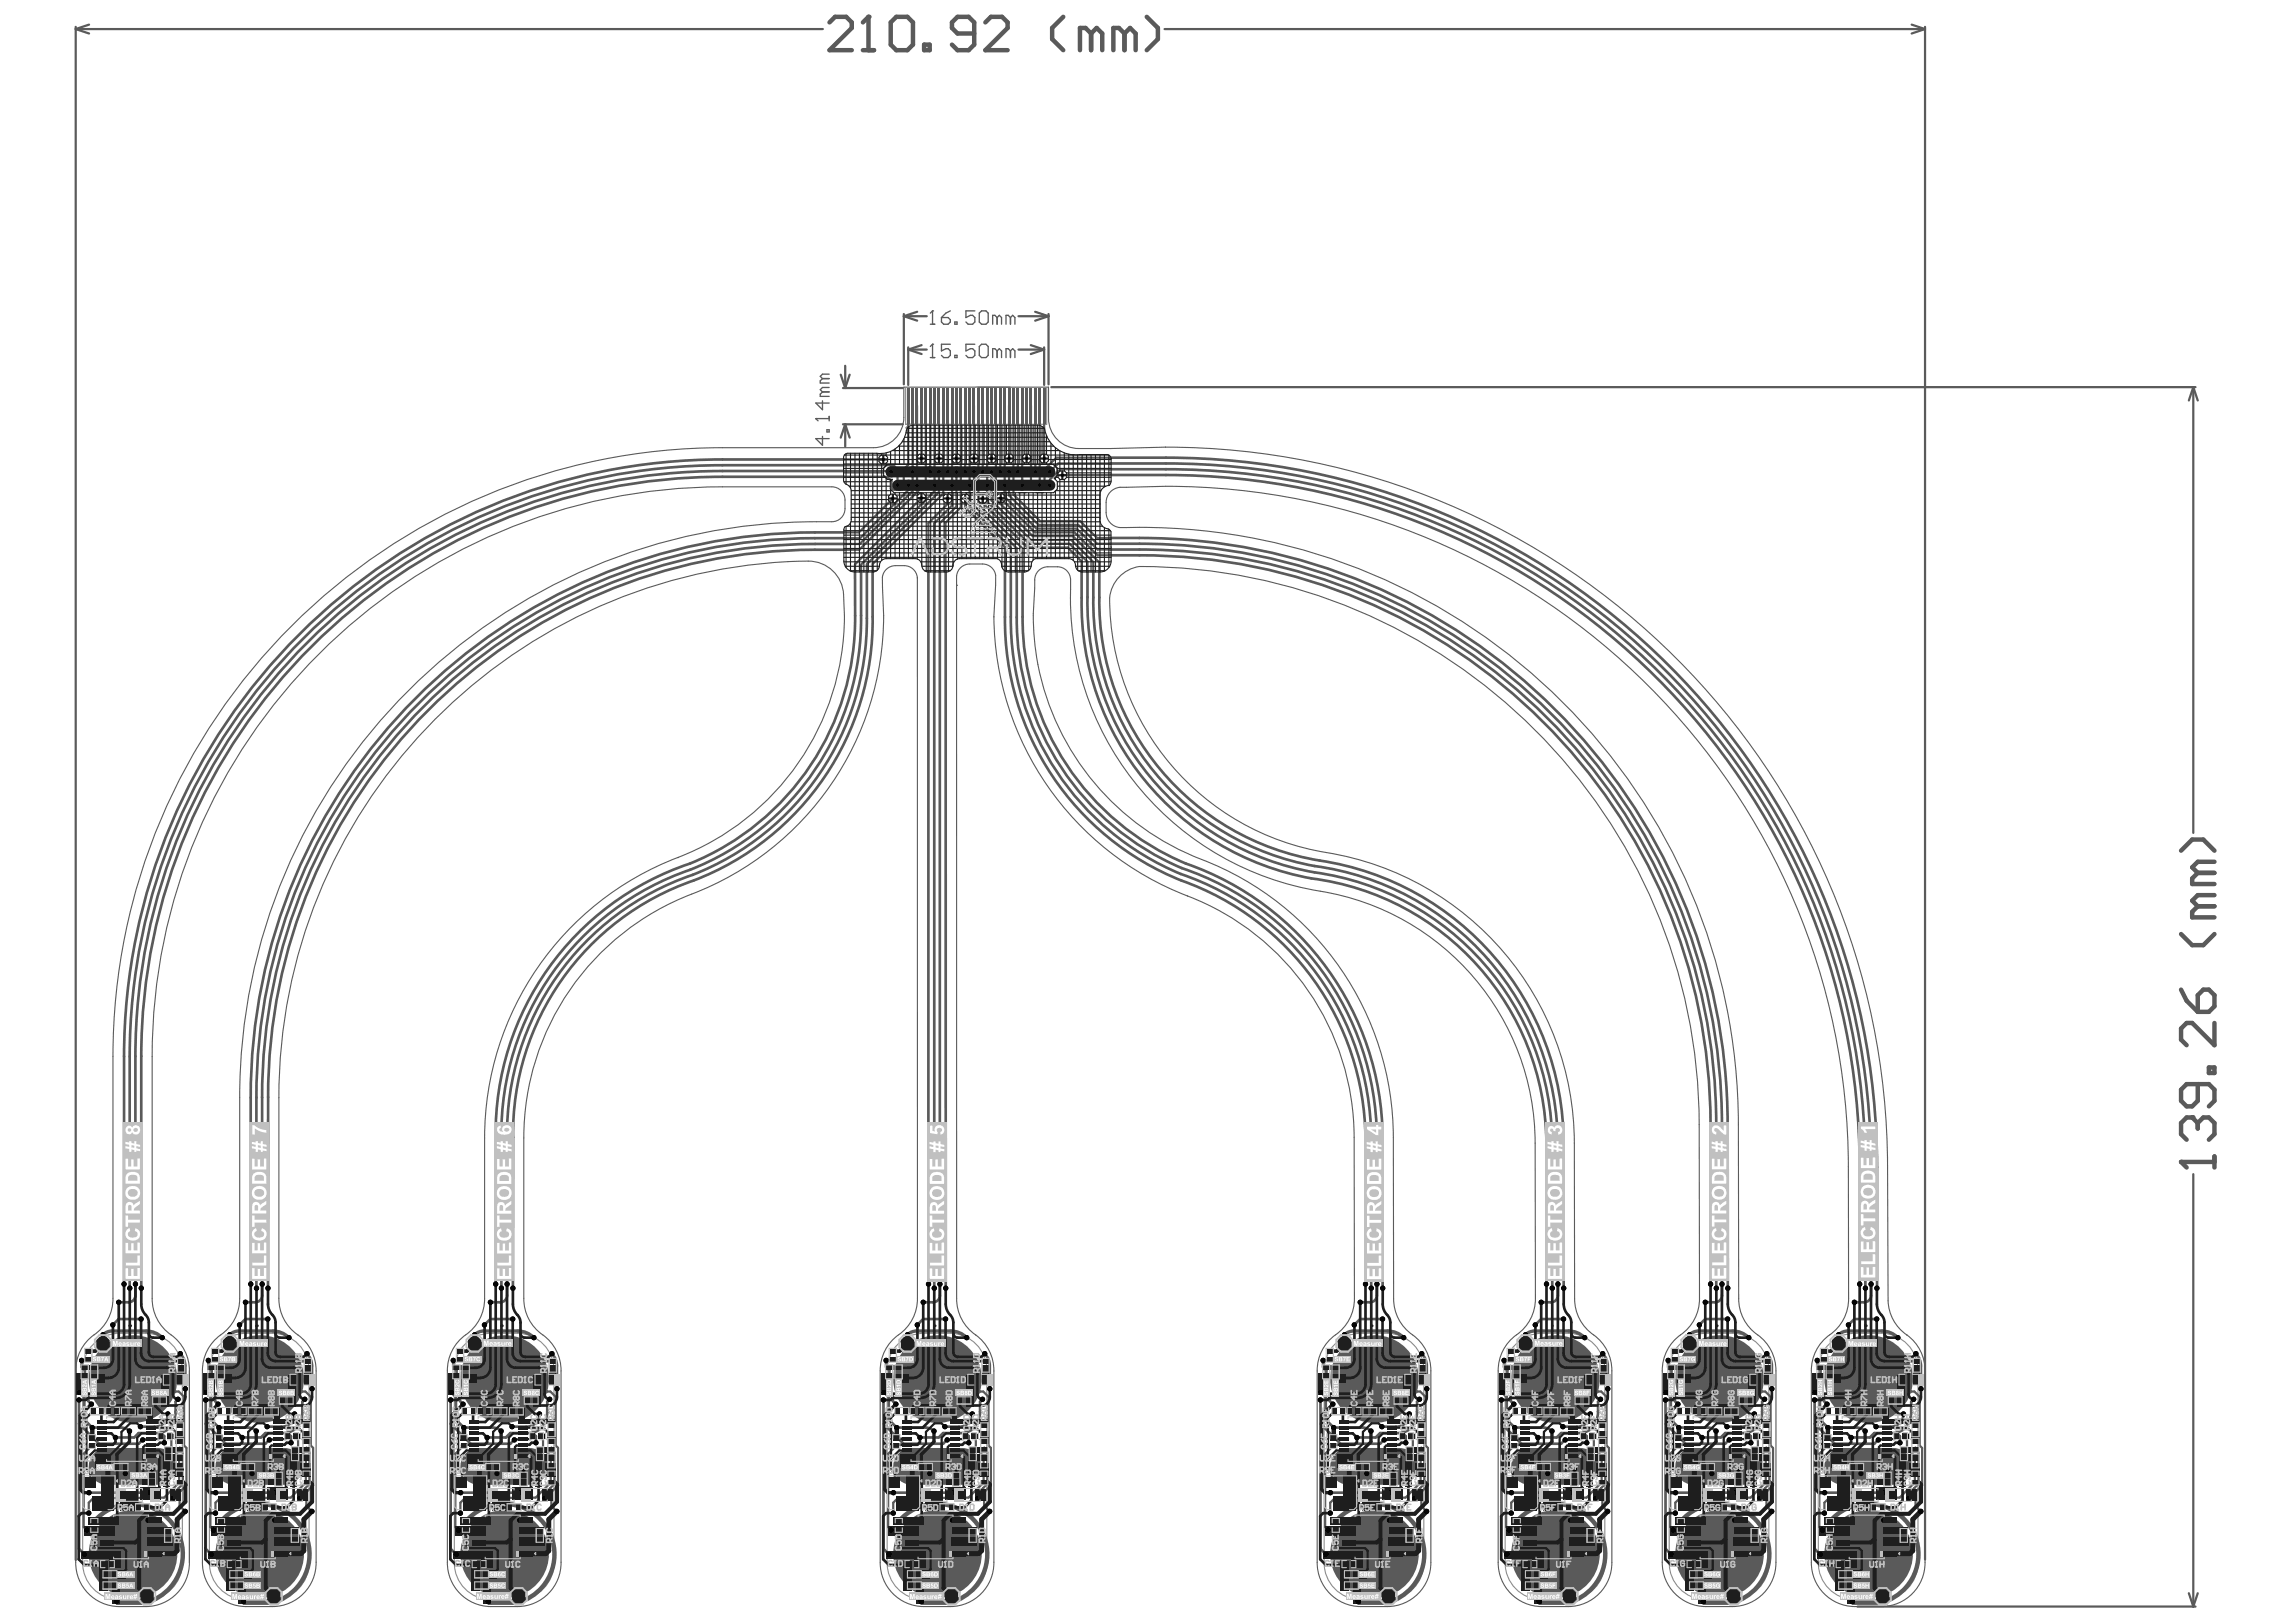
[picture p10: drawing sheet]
<svg xmlns="http://www.w3.org/2000/svg" width="297mm" height="210mm" viewBox="0 0 297 210" stroke-linecap="round" stroke-linejoin="round" font-family="sans-serif">
<path d="M123.8 75.7h.1M138.5 76.3a38.5 38.5 0 0 0 32.3 39 33.1 33.1 0 0 1 27.8 32.6v20.1a5.7 5.7 0 0 1-2.4 4.8 5.7 5.7 0 0 0-2.4 4.6v24.8a5.7 5.7 0 0 0 5.6 5.7h3.5a5.7 5.7 0 0 0 5.6-5.7v-24.8a5.9 5.9 0 0 0-2.9-5.1 5.7 5.7 0 0 1-1.9-4.3v-20.1a38.2 38.2 0 0 0-32.1-37.6 33.4 33.4 0 0 1-28-32.9 4.5 4.5 0 0 1 3.8-4.1 72.4 72.4 0 0 1 72.4 72.2l.1 22.5a5.7 5.7 0 0 1-2.5 4.8 5.7 5.7 0 0 0-2.4 4.6v24.8a5.7 5.7 0 0 0 5.7 5.7h3.5a5.7 5.7 0 0 0 5.6-5.7v-24.8a5.9 5.9 0 0 0-3-5.1 5.7 5.7 0 0 1-1.9-4.3v-22.5a77.5 77.5 0 0 0-80-77.2 1.97 1.97 0 0 1-1.8-2 2.99 2.99 0 0 1 .5-2.6 2.26 2.26 0 0 1 2.1-.6 88.3 88.3 0 0 1 93.4 87.9l.1 17a5.7 5.7 0 0 1-2.5 4.8 5.7 5.7 0 0 0-2.4 4.6v24.8a5.7 5.7 0 0 0 5.6 5.7h3.5a5.7 5.7 0 0 0 5.6-5.7v-24.8M138.5 76.3h.1M138.5 76.3v-1.3a1.7 1.7 0 0 0-1.7-1.7h-1.2a1.7 1.7 0 0 0-1.7 1.7v1.1a33.9 33.9 0 0 0 21.6 35.1 38.6 38.6 0 0 1 24.8 36v20.8a5.7 5.7 0 0 0 2.5 4.8 5.7 5.7 0 0 1 2.3 4.6v24.8a5.7 5.7 0 0 1-5.6 5.7h-3.5a5.7 5.7 0 0 1-5.6-5.7v-24.8a5.9 5.9 0 0 1 2.9-5.1 5.7 5.7 0 0 0 1.9-4.3v-20.8a33.5 33.5 0 0 0-21.6-31.2M87.7 111h.1M87.7 111a38.9 38.9 0 0 0-25 36.3v20.7a5.7 5.7 0 0 1-2.5 4.8 5.7 5.7 0 0 0-2.3 4.6v24.8a5.7 5.7 0 0 0 5.6 5.7h3.5a5.7 5.7 0 0 0 5.6-5.7v-24.8a5.9 5.9 0 0 0-2.9-5.1 5.7 5.7 0 0 1-1.9-4.3v-20.7a33.8 33.8 0 0 1 21.7-31.6 38.7 38.7 0 0 0 24.7-39.7 2.18 2.18 0 0 1 .7-2.5 3.6 3.6 0 0 1 3 0 1.75 1.75 0 0 1 .8 1.2v93.3a5.7 5.7 0 0 1-2.5 4.8 5.7 5.7 0 0 0-2.3 4.6v24.8a5.7 5.7 0 0 0 5.6 5.7h3.5a5.7 5.7 0 0 0 5.6-5.7v-24.8a5.7 5.7 0 0 0-2.4-4.6M87.7 111a33.5 33.5 0 0 0 21.3-34.8 4.6 4.6 0 0 0-5-3.6 69.5 69.5 0 0 0-67.9 69.4v26a5.7 5.7 0 0 0 2.4 4.8 5.7 5.7 0 0 1 2.4 4.6v24.8a5.7 5.7 0 0 1-5.6 5.7h-3.5a5.7 5.7 0 0 1-5.6-5.7v-24.8a5.9 5.9 0 0 1 2.9-5.1 5.7 5.7 0 0 0 1.9-4.3v-26a74.6 74.6 0 0 1 76.6-74.5 1.7 1.7 0 0 0 1.7-1.7 2.52 2.52 0 0 0-.5-2.3l-.7-.4-.5-.1h-14.1a73.8 73.8 0 0 0-73.8 73.7v31.3a5.7 5.7 0 0 0 2.4 4.8 5.7 5.7 0 0 1 2.4 4.6v24.8a5.7 5.7 0 0 1-5.6 5.7h-3.5a5.7 5.7 0 0 1-5.6-5.7v-24.8a5.9 5.9 0 0 1 2.9-5.1 5.7 5.7 0 0 0 1.9-4.3v-31.3a78.8 78.8 0 0 1 78.9-78.8h19.5a3.9 3.9 0 0 0 3.9-3.9v-3.9h18.8v4a3.9 3.9 0 0 0 3.9 3.9h4.1a95 95 0 0 1 48.9 9.7 93.3 93.3 0 0 1 51.6 83.3l.1 17.3a5.6 5.6 0 0 0 2.4 4.4M153.6 116h.1M153.6 116a38.9 38.9 0 0 1-24.8-40.3 2.18 2.18 0 0 0-.7-2.4 4.6 4.6 0 0 0-3.6 0 1.71 1.71 0 0 0-.7 1.3v93.4a5.7 5.7 0 0 0 2.4 4.8M126.2 172.8h.1M246.7 172.7v.1M246.7 172.8a5.7 5.7 0 0 1 2.3 4.6" fill="none" stroke="#5a5a5a" stroke-width=".14"/>
<g fill="none" stroke="#5a5a5a" stroke-width=".29">
<path d="M9.8 3.8l1.7 .5M9.8 3.8h96.7M9.8 3.5v198.4M11.5 3.2l-1.7 .6M150.7 3.8h98.3M247.3 3.2l1.7 .6M249 3.8l-1.7 .5M249 3.5v198.3M108.8 48.5l.5 1.7M109.1 54.9h7.7M109.1 50.2h7.7M109.3 54.9l.6 1.7"/>
<path d="M109.3 54.9l-.5 1.7M109.3 47.3v2.9M109.3 54.9v2.9M109.9 48.5l-.6 1.7M116.9 40.9l1.8 .6M116.9 40.9h3M116.9 40.6v9.1M117.5 45.2l1.7 .6M117.5 45.2h2.4M117.5 45v4.8M118.7 40.3l-1.8 .6M119.2 44.7l-1.7 .5"/>
<path d="M131.8 40.9h3.9M131.8 45.2h3.3M133.4 44.7l1.7 .5M133.9 40.3l1.8 .6M135.1 45.2l-1.7 .6M135.1 45v4.8M135.7 40.9l-1.8 .6M135.7 40.6v9.1M136 50.1h148M283.8 50.1l.5 1.7M283.8 50.1l-.6 1.7M283.8 50.1v57.7"/>
<path d="M283.8 151.9v56M240.3 207.9h43.7M283.2 206.2l.6 1.7M284.3 206.2l-.5 1.7"/>
</g>
<path d="M107.3 2.9l.7-.7h1.5l.7 .7v.7l-2.9 2.9h2.9M111.6 6.5h1.5M112.4 2.2v4.3" fill="none" stroke="#5a5a5a" stroke-width=".58"/>
<circle cx="112.4" cy="2.2" r=".29" fill="#5a5a5a"/>
<g fill="none" stroke="#5a5a5a" stroke-width=".58">
<path d="M112.4 2.2l-.8 .7M115.2 2.9l.8-.7h1.4l.7 .7v2.9l-.7 .7h-1.4l-.8-.7zM119.6 5.8h.7v.7h-.7zM126 4.3h-2.1l-.7-.7v-.7l.7-.7h1.4l.7 .7v2.9l-.7 .7h-1.4l-.7-.7M127.5 2.9l.7-.7h1.4l.8 .7v.7l-2.9 2.9h2.9M137.6 2.2l-1.5 1.4v1.5l1.5 1.4M141.2 4.3l-.8-.7h-.7v2.9M141.2 4.3v2.2M141.2 4.3l.7-.7 .7 .7v2.2M145.5 4.3l-.7-.7h-.8v2.9M145.5 4.3v2.2M145.5 4.3l.7-.7 .7 .7v2.2"/>
<path d="M148.4 2.2l1.4 1.4v1.5l-1.4 1.4M282.2 150.4h4.3M286.5 149.6v1.5"/>
</g>
<circle cx="282.2" cy="150.4" r=".29" fill="#5a5a5a"/>
<path d="M282.2 150.4l.7 .7M283.6 144.6h-.7l-.7 .7v1.5l.7 .7" fill="none" stroke="#5a5a5a" stroke-width=".58"/>
<circle cx="283.6" cy="144.6" r=".29" fill="#5a5a5a"/>
<g fill="none" stroke="#5a5a5a" stroke-width=".58">
<path d="M282.2 110.1l1.4-1.5h1.4l1.5 1.5M284.3 117.3l-.7 .7v.7h2.9M284.3 113l-.7 .7v.7h2.9M284.3 117.3h2.2M284.3 113h2.2M286.5 115.8h-2.2l-.7 .8 .7 .7M286.5 111.5h-2.2l-.7 .7 .7 .8M282.2 128.1l.7 1.4 1.4 1.4M282.2 120.9l1.4 1.4h1.4l1.5-1.4M284.3 128.8l.7-.7h.8l.7 .7v1.4l-.7 .7h-1.5zM285.8 138.1h.7v.8h-.7zM286.5 132.4v2.9l-2.9-2.9h-.7l-.7 .7v1.4l.7 .8"/>
<path d="M283.6 144.6l.7 .7M284.3 140.3v2.2l-.7 .7h-.7l-.7-.7v-1.5l.7-.7h2.9l.7 .7v1.5l-.7 .7M284.3 145.3v.8M284.3 145.3l.7-.7h.8l.7 .7v1.5l-.7 .7"/>
</g>
<g fill="none" stroke="#5a5a5a" stroke-width=".17">
<path d="M105.5 54.2h.1M105.5 54.2h1.8M105.5 54.2l.3 .3M106.4 56.5v1.1l-.9-.8h1.8M106.4 51.9v1.1l-.9-.8h1.8M106.4 50.7l-.3 .3v.3h1.2M106.4 49l-.3 .3v.3h1.2M106.4 50.7h.9M106.4 49h.9M107 55.6h.3v.3h-.3zM107.3 53.9v.6M107.3 50.1h-.9l-.3 .3 .3 .3"/>
<path d="M107.3 48.4h-.9l-.3 .3 .3 .3M120.4 42h.5M120.4 46.3h.5M120.6 40.2h.1M120.6 40.2v1.8M120.6 40.2l-.2 .3M120.6 44.5h.1M120.6 44.5v1.8M120.6 44.5l-.2 .3M121.8 41.1h.9l.2 .3v.3l-.2 .3h-.6l-.3-.3zM122.9 40.2l-.5 .3-.6 .6M122.9 44.5h-1.1v.9l.6-.3h.3l.2 .3v.6l-.2 .3h-.6l-.3-.3"/>
<path d="M123.5 41.7h.3v.3h-.3zM123.5 46h.3v.3h-.3zM126.1 40.2h-1.1v.9l.5-.3h.3l.3 .3v.6l-.3 .3h-.5l-.3-.3M126.1 44.5h-1.1v.9l.5-.3h.3l.3 .3v.6l-.3 .3h-.5l-.3-.3M126.7 44.8l.3-.3h.6l.2 .3v1.2l-.2 .3h-.6l-.3-.3zM127 40.2h.6l.2 .3v1.2l-.2 .3h-.6l-.3-.3v-1.2zM129 41.1l-.3-.3h-.3v1.2M129 41.1v.9M129 41.1l.3-.3 .3 .3v.9M129 45.4l-.3-.3h-.3v1.2M129 45.4v.9M129 45.4l.3-.3 .3 .3v.9"/>
<path d="M130.7 41.1l-.3-.3h-.3v1.2M130.7 41.1v.9M130.7 41.1l.3-.3 .3 .3v.9M130.7 45.4l-.3-.3h-.2v1.2M130.7 45.4v.9M130.7 45.4l.3-.3 .3 .3v.9"/>
</g>
<path d="M117.2 50.2v4.7h18.2v-4.7M12.4 173.7a4.7 4.7 0 0 1 3-1.2h3.5a4.8 4.8 0 0 1 4.7 4.9v24.8a4.8 4.8 0 0 1-4.7 4.8h-3.5a4.8 4.8 0 0 1-4.7-4.8v-24.8a4.7 4.7 0 0 1 1.7-3.7zM28.7 173.7a4.7 4.7 0 0 1 3.1-1.2h3.5a4.8 4.8 0 0 1 4.7 4.9v24.8a4.8 4.8 0 0 1-4.7 4.8h-3.5a4.8 4.8 0 0 1-4.7-4.8v-24.8a4.7 4.7 0 0 1 1.6-3.7zM60.4 173.7a4.7 4.7 0 0 1 3.1-1.2h3.5a4.8 4.8 0 0 1 4.7 4.9v24.8a4.8 4.8 0 0 1-4.7 4.8h-3.5a4.8 4.8 0 0 1-4.7-4.8v-24.8a4.7 4.7 0 0 1 1.6-3.7zM116.4 173.7a4.7 4.7 0 0 1 3.1-1.2h3.5a4.8 4.8 0 0 1 4.7 4.9v24.8a4.8 4.8 0 0 1-4.7 4.8h-3.5a4.8 4.8 0 0 1-4.7-4.8v-24.8a4.7 4.7 0 0 1 1.6-3.7zM173 173.7a4.7 4.7 0 0 1 3-1.2h3.5a4.8 4.8 0 0 1 4.7 4.9v24.8a4.8 4.8 0 0 1-4.7 4.8h-3.5a4.8 4.8 0 0 1-4.7-4.8v-24.8a4.7 4.7 0 0 1 1.7-3.7zM196.4 173.7a4.7 4.7 0 0 1 3-1.2h3.5a4.8 4.8 0 0 1 4.7 4.9v24.8a4.8 4.8 0 0 1-4.7 4.8h-3.5a4.8 4.8 0 0 1-4.7-4.8v-24.8a4.7 4.7 0 0 1 1.7-3.7zM228.8 177.4a4.8 4.8 0 0 0-4.7-4.9h-3.4a4.8 4.8 0 0 0-4.7 4.9v24.8a4.8 4.8 0 0 0 4.7 4.8h3.4a4.8 4.8 0 0 0 4.7-4.8M228.8 177.4v24.8M236.9 173.7a4.7 4.7 0 0 1 3-1.2h3.5a4.8 4.8 0 0 1 4.7 4.9v24.8a4.8 4.8 0 0 1-4.7 4.8h-3.5a4.8 4.8 0 0 1-4.7-4.8v-24.8a4.7 4.7 0 0 1 1.7-3.7z" fill="none" stroke="#8c8c8c" stroke-width=".14"/>
<path d="M117.4 55.2l-.2 .2h.5l-.2-.2" fill="none" stroke="#8c8c8c" stroke-width=".23"/>
<g fill="none" stroke="#5a5a5a" stroke-width=".35">
<path d="M132.3 73.9v5.9M34.7 142v24.7M178.9 147.1v19.6M242.1 151v16.6M18.3 170.7h-2.9l-.8 .8M24 176.8v2.9M31.8 168.5h1.2M33.9 166.2v1.4M34.6 170.7h-2.8l-.8 .8M37.4 173.1h.1M40.4 176.8v2.9M63.4 168.5h1.3"/>
<path d="M65.6 166.2v1.4M66.3 170.7h-2.9l-.7 .8M119.4 168.5h1.3M121.6 166.2v1.4M122.3 170.7h-2.9l-.7 .8M176 168.5h1.2M178.1 166.2v1.4M178.9 170.7h-2.9l-.8 .8M184.6 176.8v2.9M199.4 168.5h1.3M201.6 166.2v1.4M202.3 170.7h-2.9l-.8 .8"/>
<path d="M220.6 168.5h1.3M222.8 166.2v1.4M223.5 170.7h-2.9l-.8 .8M239.9 168.5h1.3M242.8 170.7h-2.9l-.8 .8M22.7 181.4v1.3"/>
</g>
<path d="M14.5 172.2h4.4M21 173.1h.1M30.9 172.2h4.4M37.4 173.1h.1M175.1 172.2h4.4M181.6 173.1h.1" fill="none" stroke="#5a5a5a" stroke-width=".43"/>
<path d="M115.3 62.2v.8M115.8 63.4h.7" fill="none" stroke="#5a5a5a" stroke-width=".29"/>
<circle cx="222.8" cy="145.5" r=".17" fill="#5a5a5a"/>
<path d="M222.8 145.5v20.7" fill="none" stroke="#5a5a5a" stroke-width=".35"/>
<circle cx="247.3" cy="182.7" r=".17" fill="#5a5a5a"/>
<path d="M247.3 181.4v1.3" fill="none" stroke="#5a5a5a" stroke-width=".35"/>
<circle cx="228" cy="182.7" r=".17" fill="#5a5a5a"/>
<path d="M228 181.4v1.3" fill="none" stroke="#5a5a5a" stroke-width=".35"/>
<circle cx="206.7" cy="182.7" r=".17" fill="#5a5a5a"/>
<path d="M131.5 73.8v6.1M141.4 73.9v3.4M143.6 70.4h3.8M178.1 147v19.2M201.5 148.2v18M206.7 181.4v1.3" fill="none" stroke="#5a5a5a" stroke-width=".35"/>
<path d="M127.1 52.5v8.6M129.4 52.5v8.6M131.7 52.5v8.6M133.9 52.5v8.6M130.5 61.1v3" fill="none" stroke="#5a5a5a" stroke-width=".29"/>
<circle cx="183.3" cy="182.7" r=".17" fill="#5a5a5a"/>
<path d="M105.5 70.4h3.7M112.1 73.9v6.1M121.6 73.9v92.3M126.8 181.4v1.3M183.3 181.4v1.3" fill="none" stroke="#5a5a5a" stroke-width=".35"/>
<path d="M120.3 52.5v8.6M122.6 52.5v8.6M124.9 52.5v8.6M126 61.1h.1" fill="none" stroke="#5a5a5a" stroke-width=".29"/>
<g fill="#5a5a5a">
<circle cx="126.8" cy="182.7" r=".17"/>
<circle cx="70.8" cy="182.7" r=".17"/>
</g>
<path d="M33.9 142v24.2M65.6 147.2v19M15.4 168.5h1.2M39.1 181.4v1.3M70.8 181.4v1.3" fill="none" stroke="#5a5a5a" stroke-width=".35"/>
<g fill="#5a5a5a">
<circle cx="39.1" cy="182.7" r=".17"/>
<circle cx="22.7" cy="182.7" r=".17"/>
</g>
<g fill="none" stroke="#5a5a5a" stroke-width=".35">
<path d="M122.3 73.9v92.8M142.2 73.9v3.4M16.8 136.7v30M17.5 136.7v30.9M18.3 136.7v30M66.4 147.2v19.5M202.3 148v18.6v-.1M223.5 145.5v21.2v-.2M242.8 151v15.6M69 173.1h.1M125 173.1h.1M208 176.8v2.9"/>
<path d="M226.2 173.1h.1"/>
</g>
<path d="M16.8 166.7h.1M17.5 166.2h.1M198.5 172.2h4.5M205 173.1h.1M239.1 172.2h4.4M245.5 173.1h.1" fill="none" stroke="#5a5a5a" stroke-width=".43"/>
<g fill="none" stroke="#5a5a5a" stroke-width=".29">
<path d="M22.2 187.4l1 1v3.5l-1.2 1.2M23.3 187.6l.4 .4v4l-.6 .6M23.8 187.1l.3 .3v4.8l-.9 .9v1.8l.8 .7M38.6 187.4l1 1v3.5l-1.2 1.2M39.7 187.6l.4 .4v4l-.6 .6M40.2 187.1l.3 .3v4.8l-.9 .9v1.8l.8 .7M70.3 187.4l1 1v3.5l-1.3 1.2M71.2 192.6h.1M71.3 187.6l.4 .4v4l-1.2 1.3v.6M71.9 187.1l.3 .3v4.8l-.9 .9v1.8l.7 .7M126.2 187.4l1.1 1v3.5l-1.3 1.2M127.3 187.6l.4 .4v4l-.5 .6"/>
<path d="M127.9 187.1l.3 .3v4.8l-.9 .9v1.8l.7 .7M182.8 187.4l1 1.1v3.4l-1.2 1.2M183.9 187.6l.4 .4v4l-.6 .6M184.4 187.1l.3 .3v4.8l-.8 .9v1.8l.7 .7M206.2 187.4l1 1.1v3.4l-1.2 1.2M207.3 187.6l.4 .4v4l-.6 .6M207.8 187.1l.4 .3v4.8l-.9 .9v1.8l.7 .7M227.4 187.4l1 1.1v3.4l-1.2 1.2M228.5 187.6l.4 .4v4l-.5 .6M229.1 187.1l.3 .3v4.8l-.9 .9v1.8l.7 .7M246.7 187.4l1 1.1v3.4l-1.2 1.2M247.8 187.6l.4 .4v4l-.5 .6"/>
<path d="M248.4 187.1l.3 .3v4.8l-.9 .9v1.8l.7 .7"/>
</g>
<circle cx="120.9" cy="166.7" r=".22" fill="#5a5a5a"/>
<g fill="none" stroke="#5a5a5a" stroke-width=".35">
<path d="M109.2 59.5h-15.7a77.3 77.3 0 0 0-77.5 77.2v29.5M143.6 59.2h7.2a91.9 91.9 0 0 1 92 91.8M143.6 60h7.2a91.1 91.1 0 0 1 91.3 91M105.5 70.4a71.6 71.6 0 0 0-71.6 71.6M109.1 68.9a75.3 75.3 0 0 0-32.1 5.8 73 73 0 0 0-44.6 67.3v24.2M109.2 71.1a73.1 73.1 0 0 0-31.3 5.6 70.8 70.8 0 0 0-43.2 65.3M109.2 61.7h-15.7a75.1 75.1 0 0 0-75.2 75M109.2 69.6a74.6 74.6 0 0 0-31.9 5.8 72.3 72.3 0 0 0-44.1 66.6v24.7M109.2 60.2h-15.7a76.6 76.6 0 0 0-76.7 76.5M109.2 61h-15.7a75.9 75.9 0 0 0-76 75.7M110.6 73.9v5.8a34.2 34.2 0 0 1-23.4 32.8 36.8 36.8 0 0 0-23.1 34.6v19.1M111.4 73.9v5.7a35 35 0 0 1-24.2 33.7 36.1 36.1 0 0 0-22.3 33.9v19.5"/>
<path d="M112.9 73.9v5.9a36.1 36.1 0 0 1-25.1 34.9 34.7 34.7 0 0 0-21.4 32.5M120.1 73.9v92.3M120.9 73.9v92.8M130 73.9v6a36.4 36.4 0 0 0 24.8 34.8 35.7 35.7 0 0 1 21.9 32.5v19M130.8 73.8v6a35.7 35.7 0 0 0 24 34.1 36.4 36.4 0 0 1 22.6 33.2v19.6M131.5 79.9a35 35 0 0 0 23.5 33.2 37.1 37.1 0 0 1 23.1 33.9M132.3 79.8a34.4 34.4 0 0 0 23.1 32.7 37.9 37.9 0 0 1 23.5 34.6M139.9 73.9a50.9 50.9 0 0 0 .5 10.3 36.3 36.3 0 0 0 31.5 29.8 34.8 34.8 0 0 1 28.2 33.8v18.4M140.7 73.9a49.5 49.5 0 0 0 .5 10.1 35.6 35.6 0 0 0 31.1 29.3 35.6 35.6 0 0 1 28.5 34.8v18.6M141.4 77.3a34.8 34.8 0 0 0 30.3 35 36.4 36.4 0 0 1 29.8 35.9M142.2 77.3a34 34 0 0 0 28.5 34.1 37.1 37.1 0 0 1 31.6 36.6M143.6 60.7h7.2a90.4 90.4 0 0 1 90.5 90.3v15.7"/>
<path d="M143.6 61.5h7.2a89.6 89.6 0 0 1 89.8 89.5v15.2M143.6 71.9a80 80 0 0 1 23.4 2.6 73.8 73.8 0 0 1 54.3 71v20.7M143.6 71.1a80.7 80.7 0 0 1 23.6 2.7 74.5 74.5 0 0 1 54.8 71.7v21.2M143.6 69.6a79 79 0 0 1 28.8 4.2 76 76 0 0 1 51.1 71.7M147.4 70.4a75.3 75.3 0 0 1 75.4 75.1M112.1 80a35.5 35.5 0 0 1-24.5 34 35.4 35.4 0 0 0-22 33.2M10.6 176v.9l.4 .4v2.7l.4 .4v.9l.4 .4M17.5 167.6a.89 .89 0 0 1-.9 .9M23.3 175.2a2.22 2.22 0 0 1 .7 1.6M27 176v.9l.4 .4v2.7l.4 .4v.9l.4 .4M33.9 167.6a.89 .89 0 0 1-.9 .9M39.7 175.2a2.22 2.22 0 0 1 .7 1.6"/>
<path d="M58.6 176v.9l.5 .4v2.7l.4 .4v.9l.4 .4M65.6 167.6a.89 .89 0 0 1-.9 .9M71.4 175.2a2.22 2.22 0 0 1 .7 1.6v2.9M114.6 176v.9l.5 .4v2.7l.4 .4v.9l.4 .4M121.6 167.6a.89 .89 0 0 1-.9 .9M127.4 175.2a2.22 2.22 0 0 1 .7 1.6v2.9M171.2 176v.9l.4 .4v2.7l.4 .4v.9l.4 .4M178.1 167.6a.89 .89 0 0 1-.9 .9M183.9 175.2a2.22 2.22 0 0 1 .7 1.6M194.6 176v.9l.4 .4v2.7l.4 .4v.9l.5 .4M201.5 167.6a.89 .89 0 0 1-.8 .9M207.3 175.2a2.22 2.22 0 0 1 .7 1.6"/>
<path d="M215.8 176v.9l.4 .4v2.7l.5 .4v.9l.4 .4M222.8 167.6a.89 .89 0 0 1-.9 .9M228.6 175.2a2.22 2.22 0 0 1 .6 1.6v2.9M235.1 176v.9l.4 .4v2.7l.5 .4v.9l.4 .4M242.1 167.6a.89 .89 0 0 1-.9 .9M247.9 175.2a2.22 2.22 0 0 1 .6 1.6v2.9M10.2 181.2v19.2l.7 .7M10.2 184.2l2.6 2.6h5.1l.6-.5M10.3 180.2l.6 .6v2.9l1 1h3.8a1.55 1.55 0 0 1 1.1 .5M11.5 193.2h7.8M14.9 186h.1M20.2 185.5h-2.3l-.5 .5h-2.5"/>
<path d="M20.8 185.5l.4 .4 .1 .8M21.7 183a1.64 1.64 0 0 1-1.7 1.6h-1.8M22.7 182.7a2.54 2.54 0 0 1-2.3 2.7l-.2 .1M23 181.1l-.3 .3M26.6 181.2v19.2l.7 .7M26.6 184.2l2.6 2.6h5.1l.6-.5M26.7 180.2l.6 .6v2.9l1 1h3.8a1.55 1.55 0 0 1 1 .5M27.9 193.2h7.8M31.3 186h.1M36.6 185.5h-2.3l-.5 .5h-2.5M37.2 185.5l.4 .4 .1 .8M38.1 183a1.64 1.64 0 0 1-1.7 1.6h-1.8"/>
<path d="M39.1 182.7a2.54 2.54 0 0 1-2.3 2.7l-.2 .1M39.4 181.1l-.3 .3M58.3 181.2v19.2l.7 .7M58.3 184.2l2.6 2.6h5.1l.5-.5M58.4 180.2l.6 .6v2.9l1 1h3.7a1.55 1.55 0 0 1 1.1 .5M59.6 193.2h7.8M66.5 186.3h.1M68.3 185.5h-2.3l-.6 .5h-2.4M68.9 185.5l.4 .4v.8M69.8 183a1.64 1.64 0 0 1-1.7 1.6h-1.9M70.8 182.7a2.54 2.54 0 0 1-2.3 2.7l-.2 .1M71.1 181.1l-.3 .3"/>
<path d="M114.3 181.2v19.2l.7 .7M114.3 184.2l2.6 2.6h5.1l.5-.5M114.4 180.2l.6 .6v2.9l1 1h3.7a1.55 1.55 0 0 1 1.1 .5M115.6 193.2h7.8M119 186h.1M124.3 185.5h-2.3l-.6 .5h-2.4M124.9 185.5l.4 .4v.8M125.8 183a1.64 1.64 0 0 1-1.7 1.6h-1.9M126.8 182.7a2.54 2.54 0 0 1-2.3 2.7l-.2 .1M127.1 181.1l-.3 .3M170.8 181.2v19.2l.7 .7M170.8 184.2l2.6 2.6h5.1l.6-.5"/>
<path d="M170.9 180.2l.6 .6v2.9l1 1h3.8a1.55 1.55 0 0 1 1.1 .5M172.1 193.2h7.8M175.6 186h-.1M180.8 185.5h-2.3l-.5 .5h-2.4M181.5 185.5l.4 .4v.8M182.3 183a1.64 1.64 0 0 1-1.7 1.6h-1.8M183.3 182.7a2.54 2.54 0 0 1-2.2 2.7l-.2 .1M183.6 181.1l-.3 .3M194.2 181.2v19.2l.8 .7M194.2 184.2l2.6 2.6h5.2l.5-.5M194.3 180.2l.6 .6v2.9l1.1 1h3.7a1.55 1.55 0 0 1 1.1 .5M195.5 193.2h7.9"/>
<path d="M199 186h.1M204.2 185.5h-2.2l-.6 .5h-2.4M204.9 185.5l.4 .4v.8M205.7 183a1.64 1.64 0 0 1-1.7 1.6h-1.8M206.7 182.7a2.54 2.54 0 0 1-2.2 2.7l-.2 .1M207.1 181.1l-.4 .3M215.5 181.2v19.2l.7 .7M215.5 184.2l2.6 2.6h5.1l.5-.5M215.6 180.2l.6 .6v2.9l1 1h3.7a1.55 1.55 0 0 1 1.1 .5M216.8 193.2h7.8M220.2 186h.1M225.4 185.5h-2.2l-.6 .5h-2.4"/>
<path d="M226.1 185.5l.4 .4v.8M227 183a1.64 1.64 0 0 1-1.8 1.6h-1.8M228 182.7a2.54 2.54 0 0 1-2.3 2.7l-.2 .1M228.3 181.1l-.3 .3M234.8 181.2v19.2l.7 .7M234.8 184.2l2.6 2.6h5.1l.5-.5M234.8 180.2l.6 .6v2.9l1.1 1h3.7a1.55 1.55 0 0 1 1.1 .5M236.1 193.2h7.8M243 186.3h.1M244.7 185.5h-2.2l-.6 .5h-2.4M245.4 185.5l.4 .4v.8M246.3 183a1.64 1.64 0 0 1-1.8 1.6h-1.8"/>
<path d="M247.3 182.7a2.54 2.54 0 0 1-2.3 2.7l-.2 .1M247.6 181.1l-.3 .3"/>
</g>
<g fill="none" stroke="#5a5a5a" stroke-width=".29">
<path d="M109.2 59.5h5.1M117.5 52.5v7.6l-.6 .6v2.3v.2l-.4 .2M118.1 52.5v11l-6.9 6.9h-2M118.6 52.5h.1M118.6 52.5v10.3M119.2 52.5v6.8M119.8 52.5v10l-8.6 8.6h-2M120.9 52.5v11.1l-9.5 9.5v.8M121.5 52.5v6.8M122 52.5v11.3l-9.1 9.2v.9M123.2 52.5h.1M123.2 52.5v12.9l-2.4 2.3v6.2"/>
<path d="M123.7 52.5v6.8M124.3 52.5v13.2l-2 1.9v6.3M125.4 52.5h.1M125.4 52.5v10.3M126 52.5v6.8M126.6 52.5v12.8l5.7 5.7v2.9M127.7 52.5v8.3M128.3 52.5v6.8M128.8 52.5v12.1l4.8 4.8h5.2l3.4 3.4v1.1M130 52.5v11.8l4.1 4.1h5.2l2.7 2.7h1.6M130.5 52.5v6.8M131.1 52.5v11.5l3.5 3.4h5.1l2.2 2.2h1.7"/>
<path d="M132.2 52.5v10.3M132.8 52.5v6.8M133.4 52.5v10.5l.2 .3 1.1 .1 .4-.2v-2.4l1.6-1.6h6.9M134.5 52.5v10.3M135.1 52.5v6.8M143.6 60h-6.7l-1.1 1.1M109.2 61.7h5.6l.5 .5M109.2 61h6l.1 .1M109.2 60.2h6.4l.5 .5v2.1M115.3 63l.3 .3 .2 .1M115.5 64.5l-4.4 4.4h-2M117.5 62.8v.6l-6.2 6.2h-2.1"/>
<path d="M118.1 61.1h.1M119.2 64.5l-8.6 8.5v.9M121.5 61.1v2.6l-9.4 9.3v.9M122.6 64.5v.7l-2.5 2.5v6.2M123.2 62.8h.1M123.7 61.1v4.4l-2.1 2.2v6.2M124.9 64.5v1.2l5.1 5.1v3.1M125.4 62.8v2.8l5.4 5.3v2.9M125.4 62.8h.1M126 61.1v4.3l5.5 5.5v2.9M127.1 64.5v.6l5.8 5.8h5.2l1.8 1.8v1.2M127.7 62.8h.1"/>
<path d="M127.7 60.9v4l5.4 5.5h5.3l2.3 2.3v1.2M128.3 61.1v3.7l5.1 5.1h5.2l2.8 2.8v1.2M129.5 64.5h.1M129.5 64.5l4.4 4.4h5.1l3 3h1.6M130 62.8h.1M130 63.6h.1M130.5 64.1l3.9 3.8h5.1l2.4 2.5h1.7M143.6 61.5h-6.2M143.6 60.7h-6.4l-1.4 1.4v.7M11.2 198h.1M11.9 187.1l-1.1 1v9.5l.4 .4M22 193.1l-.8 .7-9.1 .1-.6 .6v1.3"/>
<path d="M22.2 185.8v1.6M22.6 180.1h.5l.7 .7v6.3M23.1 192.6l-.7 .7v.6M23.1 192.6h.1M27.6 198h.1M28.3 187.1l-1.1 1v9.5l.4 .4M38.4 193.1l-.8 .7-9.1 .1-.6 .6v1.3M38.6 185.8v1.6M39 180.1h.5l.7 .7v6.3M39.5 192.6l-.7 .7v.6M39.5 192.6h.1M59.3 198h.1"/>
<path d="M60 187.1l-1.1 1v9.5l.4 .4M70 193.1l-.7 .7-9.2 .1-.5 .6v1.3M70.3 185.8v1.6M70.7 180.1h.5l.7 .7v6.3M115.2 198h.1M116 187.1l-1.1 1v9.5l.4 .4M126 193.1l-.7 .7-9.2 .1-.5 .6v1.3M126.2 185.8v1.6M126.7 180.1h.5l.7 .7v6.3M127.2 192.6l-.7 .7v.6M127.2 192.6h.1M171.8 198h.1"/>
<path d="M172.5 187.1l-1.1 1v9.5l.4 .4M182.6 193.1l-.8 .7-9.1 .1-.6 .6v1.3M182.8 185.8v1.6M183.2 180.1h.5l.7 .7v6.3M183.7 192.6l-.7 .7v.6M183.7 192.6h.1M195.2 198h.1M195.9 187.1l-1 1v9.5l.3 .4M206 193.1l-.7 .7-9.2 .1-.6 .6v1.3M206.2 185.8v1.6M206.6 180.1h.6l.6 .7v6.3M207.1 192.6l-.6 .7v.6"/>
<path d="M207.1 192.6h.1M216.4 198h.1M217.1 187.1l-1 1v9.5l.4 .4M227.2 193.1l-.7 .7-9.2 .1-.6 .6v1.3M227.4 185.8v1.6M227.8 180.1h.6l.7 .7v6.3M228.4 192.6l-.7 .7v.6M228.4 192.6h.1M235.7 198h.1M236.4 187.1l-1 1v9.5l.4 .4M246.5 193.1l-.7 .7-9.2 .1-.6 .6v1.3M246.7 185.8v1.6"/>
<path d="M247.1 180.1h.6l.7 .7v6.3M247.7 192.6l-.7 .7v.6M247.7 192.6h.1"/>
</g>
<path d="M12.2 196.9a6.5 6.5 0 0 1 10.4 .7 6.5 6.5 0 0 1-3.7 9.8h-3.7l-.1-.2M28.6 196.9a6.5 6.5 0 0 1 10.4 .7 6.5 6.5 0 0 1-3.7 9.8h-3.7l-.1-.2M60.3 196.9a6.5 6.5 0 0 1 10.4 .7 6.5 6.5 0 0 1-3.7 9.8h-3.7l-.1-.2M116.3 196.9a6.5 6.5 0 0 1 10.4 .7 6.5 6.5 0 0 1-3.8 9.8h-3.6l-.1-.2M172.8 196.9a6.5 6.5 0 0 1 10.5 .7 6.5 6.5 0 0 1-3.8 9.8h-3.6l-.2-.2M196.2 196.9a6.5 6.5 0 0 1 10.5 .7 6.5 6.5 0 0 1-3.8 9.8h-3.6l-.2-.2M217.5 196.9a6.5 6.5 0 0 1 10.4 .7 6.5 6.5 0 0 1-3.8 9.8h-3.6l-.2-.2M236.7 196.9a6.5 6.5 0 0 1 10.5 .7 6.5 6.5 0 0 1-3.8 9.8h-3.6l-.2-.2" fill="none" stroke="#5a5a5a" stroke-width=".58"/>
<g fill="none" stroke="#5a5a5a" stroke-width=".43">
<path d="M14.5 172.2a1.67 1.67 0 0 0-1.2 .5M16 166.2h.1M18.9 172.2a2.88 2.88 0 0 1 2.1 .9M30.9 172.2a1.67 1.67 0 0 0-1.2 .5M35.3 172.2a2.88 2.88 0 0 1 2.1 .9M61.4 172.7a1.67 1.67 0 0 1 1.2-.5h4.4a2.88 2.88 0 0 1 2.1 .9M117.4 172.7a1.67 1.67 0 0 1 1.2-.5h4.4a2.88 2.88 0 0 1 2.1 .9M175.1 172.2a1.67 1.67 0 0 0-1.2 .5M179.5 172.2a2.88 2.88 0 0 1 2.1 .9M198.5 172.2a1.67 1.67 0 0 0-1.1 .5M203 172.2a2.88 2.88 0 0 1 2 .9M218.6 172.7a1.67 1.67 0 0 1 1.2-.5h4.4a2.88 2.88 0 0 1 2 .9"/>
<path d="M239.1 172.2a1.67 1.67 0 0 0-1.2 .5M243.5 172.2a2.88 2.88 0 0 1 2 .9"/>
</g>
<g fill="none" stroke="#5a5a5a" stroke-width=".63">
<path d="M17.1 178.5l1.4 1.3M33.5 178.5l1.4 1.3M65.2 178.5l1.3 1.3M121.2 178.5l1.3 1.3M177.8 178.5l1.3 1.3M201.2 178.5l1.3 1.3M222.4 178.5l1.3 1.3M241.7 178.5l1.3 1.3M17.2 198.6v2.5M17.2 198.6h.1M33.5 198.6v2.5M33.6 198.6h-.1"/>
<path d="M65.2 198.6v2.5M65.2 198.6h.1M121.2 198.6v2.5M121.2 198.6h.1M177.8 198.6v2.5M177.8 198.6h.1M201.2 198.6v2.5M201.2 198.6h.1M222.4 198.6v2.5M241.7 198.6v2.5M241.7 198.6h.1"/>
</g>
<path d="M18.5 179.8l.3 .3h3.8M34.9 179.8l.3 .3h3.8M66.5 179.8l.3 .3h3.9M122.5 179.8l.3 .3h3.9M179.1 179.8l.3 .3h3.8M202.5 179.8l.3 .3h3.8M223.7 179.8l.3 .3h3.8M243 179.8l.3 .3h3.8" fill="none" stroke="#5a5a5a" stroke-width=".52"/>
<g fill="#000">
<circle cx="114.3" cy="59.5" r=".2"/>
<circle cx="119.2" cy="59.3" r=".2"/>
<circle cx="121.5" cy="59.3" r=".2"/>
<circle cx="123.7" cy="59.3" r=".2"/>
<circle cx="126" cy="59.3" r=".2"/>
<circle cx="128.3" cy="59.3" r=".2"/>
<circle cx="130.5" cy="59.3" r=".2"/>
<circle cx="132.8" cy="59.3" r=".2"/>
<circle cx="135.1" cy="59.3" r=".2"/>
<circle cx="115.3" cy="61.1" r=".2"/>
<circle cx="115.5" cy="64.5" r=".2"/>
<circle cx="116.1" cy="62.8" r=".2"/>
<circle cx="117.5" cy="62.8" r=".2"/>
<circle cx="118.1" cy="61.1" r=".2"/>
<circle cx="118.6" cy="62.8" r=".2"/>
<circle cx="119.2" cy="64.5" r=".2"/>
<circle cx="120.3" cy="61.1" r=".2"/>
<circle cx="120.9" cy="62.8" r=".2"/>
<circle cx="121.5" cy="61.1" r=".2"/>
<circle cx="122.6" cy="64.5" r=".2"/>
<circle cx="122.6" cy="61.1" r=".2"/>
<circle cx="123.2" cy="62.8" r=".2"/>
<circle cx="123.7" cy="61.1" r=".2"/>
<circle cx="124.9" cy="61.1" r=".2"/>
<circle cx="124.9" cy="64.5" r=".2"/>
<circle cx="125.4" cy="62.8" r=".2"/>
<circle cx="126" cy="61.1" r=".2"/>
<circle cx="127.1" cy="61.1" r=".2"/>
<circle cx="127.1" cy="64.5" r=".2"/>
<circle cx="127.7" cy="62.8" r=".2"/>
<circle cx="128.3" cy="61.1" r=".2"/>
<circle cx="129.4" cy="61.1" r=".2"/>
<circle cx="129.5" cy="64.5" r=".2"/>
<circle cx="130" cy="62.8" r=".2"/>
<circle cx="130.5" cy="61.1" r=".2"/>
<circle cx="131.7" cy="61.1" r=".2"/>
<circle cx="132.2" cy="62.8" r=".2"/>
<circle cx="134" cy="61.1" r=".2"/>
<circle cx="134.5" cy="62.8" r=".2"/>
<circle cx="135.8" cy="62.8" r=".2"/>
<circle cx="135.8" cy="61.1" r=".2"/>
<circle cx="137.4" cy="61.5" r=".2"/>
<circle cx="10.6" cy="176" r=".34"/>
<circle cx="13.3" cy="172.7" r=".34"/>
<circle cx="14.6" cy="171.5" r=".34"/>
<circle cx="15.4" cy="168.5" r=".34"/>
<circle cx="16" cy="166.2" r=".34"/>
<circle cx="16.8" cy="166.7" r=".34"/>
<circle cx="17.5" cy="166.2" r=".34"/>
<circle cx="18.3" cy="170.7" r=".34"/>
<circle cx="18.3" cy="166.7" r=".34"/>
<circle cx="21" cy="173.1" r=".34"/>
<circle cx="23.3" cy="175.2" r=".34"/>
<circle cx="24" cy="179.7" r=".34"/>
<circle cx="27" cy="176" r=".34"/>
<circle cx="29.7" cy="172.7" r=".34"/>
<circle cx="31" cy="171.5" r=".34"/>
<circle cx="31.8" cy="168.5" r=".34"/>
<circle cx="32.4" cy="166.2" r=".34"/>
<circle cx="33.2" cy="166.7" r=".34"/>
<circle cx="33.9" cy="166.2" r=".34"/>
<circle cx="34.6" cy="170.7" r=".34"/>
<circle cx="34.7" cy="166.7" r=".34"/>
<circle cx="37.4" cy="173.1" r=".34"/>
<circle cx="39.7" cy="175.2" r=".34"/>
<circle cx="40.4" cy="179.7" r=".34"/>
<circle cx="58.6" cy="176" r=".34"/>
<circle cx="61.4" cy="172.7" r=".34"/>
<circle cx="62.7" cy="171.5" r=".34"/>
<circle cx="63.4" cy="168.5" r=".34"/>
<circle cx="64.1" cy="166.2" r=".34"/>
<circle cx="64.9" cy="166.7" r=".34"/>
<circle cx="65.6" cy="166.2" r=".34"/>
<circle cx="66.3" cy="170.7" r=".34"/>
<circle cx="66.4" cy="166.7" r=".34"/>
<circle cx="69.1" cy="173.1" r=".34"/>
<circle cx="71.4" cy="175.2" r=".34"/>
<circle cx="72.1" cy="179.7" r=".34"/>
<circle cx="114.6" cy="176" r=".34"/>
<circle cx="117.4" cy="172.7" r=".34"/>
<circle cx="118.7" cy="171.5" r=".34"/>
<circle cx="119.4" cy="168.5" r=".34"/>
<circle cx="120.1" cy="166.2" r=".34"/>
<circle cx="120.9" cy="166.7" r=".34"/>
<circle cx="121.6" cy="166.2" r=".34"/>
<circle cx="122.3" cy="170.7" r=".34"/>
<circle cx="122.4" cy="166.7" r=".34"/>
<circle cx="125.1" cy="173.1" r=".34"/>
<circle cx="127.4" cy="175.2" r=".34"/>
<circle cx="128.1" cy="179.7" r=".34"/>
<circle cx="171.2" cy="176" r=".34"/>
<circle cx="173.9" cy="172.7" r=".34"/>
<circle cx="175.2" cy="171.5" r=".34"/>
<circle cx="176" cy="168.5" r=".34"/>
<circle cx="176.7" cy="166.2" r=".34"/>
<circle cx="177.4" cy="166.7" r=".34"/>
<circle cx="178.1" cy="166.2" r=".34"/>
<circle cx="178.9" cy="170.7" r=".34"/>
<circle cx="178.9" cy="166.7" r=".34"/>
<circle cx="181.6" cy="173.1" r=".34"/>
<circle cx="183.9" cy="175.2" r=".34"/>
<circle cx="184.6" cy="179.7" r=".34"/>
<circle cx="194.6" cy="176" r=".34"/>
<circle cx="197.4" cy="172.7" r=".34"/>
<circle cx="198.6" cy="171.5" r=".34"/>
<circle cx="199.4" cy="168.5" r=".34"/>
<circle cx="200.1" cy="166.2" r=".34"/>
<circle cx="200.8" cy="166.7" r=".34"/>
<circle cx="201.6" cy="166.2" r=".34"/>
<circle cx="202.3" cy="170.7" r=".34"/>
<circle cx="202.3" cy="166.7" r=".34"/>
<circle cx="205" cy="173.1" r=".34"/>
<circle cx="207.3" cy="175.2" r=".34"/>
<circle cx="208" cy="179.7" r=".34"/>
<circle cx="215.8" cy="176" r=".34"/>
<circle cx="218.6" cy="172.7" r=".34"/>
<circle cx="219.8" cy="171.5" r=".34"/>
<circle cx="220.6" cy="168.5" r=".34"/>
<circle cx="221.3" cy="166.2" r=".34"/>
<circle cx="222" cy="166.7" r=".34"/>
<circle cx="222.8" cy="166.2" r=".34"/>
<circle cx="223.5" cy="170.7" r=".34"/>
<circle cx="223.5" cy="166.7" r=".34"/>
<circle cx="226.2" cy="173.1" r=".34"/>
<circle cx="228.6" cy="175.2" r=".34"/>
<circle cx="229.2" cy="179.7" r=".34"/>
<circle cx="235.1" cy="176" r=".34"/>
<circle cx="237.9" cy="172.7" r=".34"/>
<circle cx="239.1" cy="171.5" r=".34"/>
<circle cx="239.9" cy="168.5" r=".34"/>
<circle cx="240.6" cy="166.2" r=".34"/>
<circle cx="241.3" cy="166.7" r=".34"/>
<circle cx="242.1" cy="166.2" r=".34"/>
<circle cx="242.8" cy="170.7" r=".34"/>
<circle cx="242.8" cy="166.7" r=".34"/>
<circle cx="245.5" cy="173.1" r=".34"/>
<circle cx="247.9" cy="175.2" r=".34"/>
<circle cx="248.5" cy="179.7" r=".34"/>
<circle cx="10.2" cy="181.2" r=".34"/>
<circle cx="10.3" cy="180.2" r=".34"/>
<circle cx="11.2" cy="198" r=".34"/>
<circle cx="11.5" cy="195.8" r=".34"/>
<circle cx="11.5" cy="193.2" r=".34"/>
<circle cx="11.8" cy="181.7" r=".34"/>
<circle cx="11.9" cy="187.1" r=".34"/>
<circle cx="11.9" cy="184.7" r=".34"/>
<circle cx="12.2" cy="196.9" r=".34"/>
<circle cx="14.9" cy="186" r=".34"/>
<circle cx="16.2" cy="190.7" r=".34"/>
<circle cx="16.8" cy="185.2" r=".34"/>
<circle cx="18.2" cy="184.6" r=".34"/>
<circle cx="18.5" cy="186.3" r=".34"/>
<circle cx="19.2" cy="196.7" r=".34"/>
<circle cx="19.3" cy="193.2" r=".34"/>
<circle cx="19.7" cy="190.1" r=".34"/>
<circle cx="21.3" cy="186.7" r=".34"/>
<circle cx="21.7" cy="183" r=".34"/>
<circle cx="22.2" cy="185.8" r=".34"/>
<circle cx="22.4" cy="193.9" r=".34"/>
<circle cx="23" cy="181.1" r=".34"/>
<circle cx="23.3" cy="187.6" r=".34"/>
<circle cx="24" cy="195.6" r=".34"/>
<circle cx="26.6" cy="181.2" r=".34"/>
<circle cx="26.7" cy="180.2" r=".34"/>
<circle cx="27.6" cy="198" r=".34"/>
<circle cx="27.9" cy="195.8" r=".34"/>
<circle cx="27.9" cy="193.2" r=".34"/>
<circle cx="28.2" cy="181.7" r=".34"/>
<circle cx="28.3" cy="187.1" r=".34"/>
<circle cx="28.3" cy="184.7" r=".34"/>
<circle cx="28.6" cy="196.9" r=".34"/>
<circle cx="31.3" cy="186" r=".34"/>
<circle cx="32.6" cy="190.7" r=".34"/>
<circle cx="33.1" cy="185.2" r=".34"/>
<circle cx="34.6" cy="184.6" r=".34"/>
<circle cx="34.9" cy="186.3" r=".34"/>
<circle cx="35.5" cy="196.7" r=".34"/>
<circle cx="35.7" cy="193.2" r=".34"/>
<circle cx="36.1" cy="190.1" r=".34"/>
<circle cx="37.7" cy="186.7" r=".34"/>
<circle cx="38.1" cy="183" r=".34"/>
<circle cx="38.6" cy="185.8" r=".34"/>
<circle cx="38.8" cy="193.9" r=".34"/>
<circle cx="39.4" cy="181.1" r=".34"/>
<circle cx="39.7" cy="187.6" r=".34"/>
<circle cx="40.4" cy="195.6" r=".34"/>
<circle cx="58.3" cy="181.2" r=".34"/>
<circle cx="58.4" cy="180.2" r=".34"/>
<circle cx="59.3" cy="198" r=".34"/>
<circle cx="59.6" cy="195.8" r=".34"/>
<circle cx="59.6" cy="193.2" r=".34"/>
<circle cx="59.9" cy="181.7" r=".34"/>
<circle cx="60" cy="187.1" r=".34"/>
<circle cx="60" cy="184.7" r=".34"/>
<circle cx="60.3" cy="196.9" r=".34"/>
<circle cx="63" cy="186" r=".34"/>
<circle cx="64.3" cy="190.7" r=".34"/>
<circle cx="64.8" cy="185.2" r=".34"/>
<circle cx="66.2" cy="184.6" r=".34"/>
<circle cx="66.5" cy="186.3" r=".34"/>
<circle cx="67.2" cy="196.7" r=".34"/>
<circle cx="67.4" cy="193.2" r=".34"/>
<circle cx="67.7" cy="190.1" r=".34"/>
<circle cx="69.3" cy="186.7" r=".34"/>
<circle cx="69.8" cy="183" r=".34"/>
<circle cx="70.3" cy="185.8" r=".34"/>
<circle cx="70.5" cy="193.9" r=".34"/>
<circle cx="71.1" cy="181.1" r=".34"/>
<circle cx="71.3" cy="187.6" r=".34"/>
<circle cx="72" cy="195.6" r=".34"/>
<circle cx="114.3" cy="181.2" r=".34"/>
<circle cx="114.4" cy="180.2" r=".34"/>
<circle cx="115.3" cy="198" r=".34"/>
<circle cx="115.6" cy="195.8" r=".34"/>
<circle cx="115.6" cy="193.2" r=".34"/>
<circle cx="115.9" cy="181.7" r=".34"/>
<circle cx="116" cy="187.1" r=".34"/>
<circle cx="116" cy="184.7" r=".34"/>
<circle cx="116.3" cy="196.9" r=".34"/>
<circle cx="119" cy="186" r=".34"/>
<circle cx="120.3" cy="190.7" r=".34"/>
<circle cx="120.8" cy="185.2" r=".34"/>
<circle cx="122.2" cy="184.6" r=".34"/>
<circle cx="122.5" cy="186.3" r=".34"/>
<circle cx="123.2" cy="196.7" r=".34"/>
<circle cx="123.4" cy="193.2" r=".34"/>
<circle cx="123.7" cy="190.1" r=".34"/>
<circle cx="125.3" cy="186.7" r=".34"/>
<circle cx="125.8" cy="183" r=".34"/>
<circle cx="126.2" cy="185.8" r=".34"/>
<circle cx="126.5" cy="193.9" r=".34"/>
<circle cx="127.1" cy="181.1" r=".34"/>
<circle cx="127.3" cy="187.6" r=".34"/>
<circle cx="128" cy="195.6" r=".34"/>
<circle cx="170.8" cy="181.2" r=".34"/>
<circle cx="170.9" cy="180.2" r=".34"/>
<circle cx="171.8" cy="198" r=".34"/>
<circle cx="172.1" cy="195.8" r=".34"/>
<circle cx="172.1" cy="193.2" r=".34"/>
<circle cx="172.4" cy="181.7" r=".34"/>
<circle cx="172.5" cy="187.1" r=".34"/>
<circle cx="172.5" cy="184.7" r=".34"/>
<circle cx="172.8" cy="196.9" r=".34"/>
<circle cx="175.5" cy="186" r=".34"/>
<circle cx="176.8" cy="190.7" r=".34"/>
<circle cx="177.4" cy="185.2" r=".34"/>
<circle cx="178.8" cy="184.6" r=".34"/>
<circle cx="179.1" cy="186.3" r=".34"/>
<circle cx="179.8" cy="196.7" r=".34"/>
<circle cx="179.9" cy="193.2" r=".34"/>
<circle cx="180.3" cy="190.1" r=".34"/>
<circle cx="181.9" cy="186.7" r=".34"/>
<circle cx="182.3" cy="183" r=".34"/>
<circle cx="182.8" cy="185.8" r=".34"/>
<circle cx="183" cy="193.9" r=".34"/>
<circle cx="183.6" cy="181.1" r=".34"/>
<circle cx="183.9" cy="187.6" r=".34"/>
<circle cx="184.6" cy="195.6" r=".34"/>
<circle cx="194.2" cy="181.2" r=".34"/>
<circle cx="194.3" cy="180.2" r=".34"/>
<circle cx="195.2" cy="198" r=".34"/>
<circle cx="195.5" cy="195.8" r=".34"/>
<circle cx="195.5" cy="193.2" r=".34"/>
<circle cx="195.9" cy="181.7" r=".34"/>
<circle cx="195.9" cy="187.1" r=".34"/>
<circle cx="196" cy="184.7" r=".34"/>
<circle cx="196.2" cy="196.9" r=".34"/>
<circle cx="199" cy="186" r=".34"/>
<circle cx="200.2" cy="190.7" r=".34"/>
<circle cx="200.8" cy="185.2" r=".34"/>
<circle cx="202.2" cy="184.6" r=".34"/>
<circle cx="202.5" cy="186.3" r=".34"/>
<circle cx="203.2" cy="196.7" r=".34"/>
<circle cx="203.3" cy="193.2" r=".34"/>
<circle cx="203.7" cy="190.1" r=".34"/>
<circle cx="205.3" cy="186.7" r=".34"/>
<circle cx="205.7" cy="183" r=".34"/>
<circle cx="206.2" cy="185.8" r=".34"/>
<circle cx="206.5" cy="193.9" r=".34"/>
<circle cx="207.1" cy="181.1" r=".34"/>
<circle cx="207.3" cy="187.6" r=".34"/>
<circle cx="208" cy="195.6" r=".34"/>
<circle cx="215.5" cy="181.2" r=".34"/>
<circle cx="215.6" cy="180.2" r=".34"/>
<circle cx="216.5" cy="198" r=".34"/>
<circle cx="216.7" cy="195.8" r=".34"/>
<circle cx="216.8" cy="193.2" r=".34"/>
<circle cx="217.1" cy="181.7" r=".34"/>
<circle cx="217.1" cy="187.1" r=".34"/>
<circle cx="217.2" cy="184.7" r=".34"/>
<circle cx="217.5" cy="196.9" r=".34"/>
<circle cx="220.2" cy="186" r=".34"/>
<circle cx="221.5" cy="190.7" r=".34"/>
<circle cx="222" cy="185.2" r=".34"/>
<circle cx="223.4" cy="184.6" r=".34"/>
<circle cx="223.7" cy="186.3" r=".34"/>
<circle cx="224.4" cy="196.7" r=".34"/>
<circle cx="224.6" cy="193.2" r=".34"/>
<circle cx="224.9" cy="190.1" r=".34"/>
<circle cx="226.5" cy="186.7" r=".34"/>
<circle cx="227" cy="183" r=".34"/>
<circle cx="227.4" cy="185.8" r=".34"/>
<circle cx="227.7" cy="193.9" r=".34"/>
<circle cx="228.3" cy="181.1" r=".34"/>
<circle cx="228.5" cy="187.6" r=".34"/>
<circle cx="229.2" cy="195.6" r=".34"/>
<circle cx="234.8" cy="181.2" r=".34"/>
<circle cx="234.8" cy="180.2" r=".34"/>
<circle cx="235.8" cy="198" r=".34"/>
<circle cx="236" cy="195.8" r=".34"/>
<circle cx="236.1" cy="193.2" r=".34"/>
<circle cx="236.4" cy="181.7" r=".34"/>
<circle cx="236.4" cy="187.1" r=".34"/>
<circle cx="236.5" cy="184.7" r=".34"/>
<circle cx="236.7" cy="196.9" r=".34"/>
<circle cx="239.5" cy="186" r=".34"/>
<circle cx="240.7" cy="190.7" r=".34"/>
<circle cx="241.3" cy="185.2" r=".34"/>
<circle cx="242.7" cy="184.6" r=".34"/>
<circle cx="243" cy="186.3" r=".34"/>
<circle cx="243.7" cy="196.7" r=".34"/>
<circle cx="243.9" cy="193.2" r=".34"/>
<circle cx="244.2" cy="190.1" r=".34"/>
<circle cx="245.8" cy="186.7" r=".34"/>
<circle cx="246.3" cy="183" r=".34"/>
<circle cx="246.7" cy="185.8" r=".34"/>
<circle cx="247" cy="193.9" r=".34"/>
<circle cx="247.6" cy="181.1" r=".34"/>
<circle cx="247.8" cy="187.6" r=".34"/>
<circle cx="248.5" cy="195.6" r=".34"/>
<circle cx="10.9" cy="201.1" r=".34"/>
<circle cx="15.1" cy="207.2" r=".34"/>
<circle cx="27.3" cy="201.1" r=".34"/>
<circle cx="31.5" cy="207.2" r=".34"/>
<circle cx="59" cy="201.1" r=".34"/>
<circle cx="63.2" cy="207.2" r=".34"/>
<circle cx="115" cy="201.1" r=".34"/>
<circle cx="119.2" cy="207.2" r=".34"/>
<circle cx="171.5" cy="201.1" r=".34"/>
<circle cx="175.7" cy="207.2" r=".34"/>
<circle cx="195" cy="201.1" r=".34"/>
<circle cx="199.1" cy="207.2" r=".34"/>
<circle cx="216.2" cy="201.1" r=".34"/>
<circle cx="220.3" cy="207.2" r=".34"/>
<circle cx="235.5" cy="201.1" r=".34"/>
<circle cx="239.6" cy="207.2" r=".34"/>
</g>
<path d="M13.9 189.8h6.5" fill="none" stroke="#5a5a5a" stroke-width="4.8"/>
<g fill="#5a5a5a">
<circle cx="17.1" cy="201.1" r="5.7"/>
<circle cx="17.1" cy="178.5" r="5.7"/>
</g>
<path d="M219.1 189.8h6.6" fill="none" stroke="#5a5a5a" stroke-width="4.8"/>
<g fill="#5a5a5a">
<circle cx="222.4" cy="201.1" r="5.7"/>
<circle cx="222.4" cy="178.5" r="5.7"/>
</g>
<path d="M238.4 189.8h6.6" fill="none" stroke="#5a5a5a" stroke-width="4.8"/>
<g fill="#5a5a5a">
<circle cx="241.7" cy="201.1" r="5.7"/>
<circle cx="241.7" cy="178.5" r="5.7"/>
</g>
<path d="M197.9 189.8h6.6" fill="none" stroke="#5a5a5a" stroke-width="4.8"/>
<g fill="#5a5a5a">
<circle cx="201.2" cy="201.1" r="5.7"/>
<circle cx="201.2" cy="178.5" r="5.7"/>
</g>
<path d="M174.5 189.8h6.5" fill="none" stroke="#5a5a5a" stroke-width="4.8"/>
<g fill="#5a5a5a">
<circle cx="177.8" cy="201.1" r="5.7"/>
<circle cx="177.8" cy="178.5" r="5.7"/>
</g>
<path d="M117.9 189.8h6.6" fill="none" stroke="#5a5a5a" stroke-width="4.8"/>
<g fill="#5a5a5a">
<circle cx="121.2" cy="201.1" r="5.7"/>
<circle cx="121.2" cy="178.5" r="5.7"/>
</g>
<path d="M61.9 189.8h6.6" fill="none" stroke="#5a5a5a" stroke-width="4.8"/>
<g fill="#5a5a5a">
<circle cx="65.2" cy="201.1" r="5.7"/>
<circle cx="65.2" cy="178.5" r="5.7"/>
</g>
<path d="M30.2 189.8h6.6" fill="none" stroke="#5a5a5a" stroke-width="4.8"/>
<g fill="#5a5a5a">
<circle cx="33.5" cy="201.1" r="5.7"/>
<circle cx="33.5" cy="178.5" r="5.7"/>
</g>
<g fill="none" stroke="#5a5a5a" stroke-width=".34">
<path d="M117.5 50.2v4.6M118.1 50.2v4.6M118.6 50.2v4.6M119.2 50.2v4.6M119.8 50.2v4.6M120.3 50.2v4.6M120.9 50.2v4.6M121.5 50.2v4.6M122 50.2v4.6M122.6 50.2v4.6M123.2 50.2v4.6M123.7 50.2v4.6"/>
<path d="M124.3 50.2v4.6M124.9 50.2v4.6M125.4 50.2v4.6M126 50.2v4.6M126.6 50.2v4.6M127.1 50.2v4.6M127.7 50.2v4.6M128.3 50.2v4.6M128.8 50.2v4.6M129.4 50.2v4.6M130 50.2v4.6M130.5 50.2v4.6"/>
<path d="M131.1 50.2v4.6M131.7 50.2v4.6M132.2 50.2v4.6M132.8 50.2v4.6M133.4 50.2v4.6M133.9 50.2v4.6M134.5 50.2v4.6M135.1 50.2v4.6"/>
</g>
<g fill="none" stroke="#1e1e1e" stroke-width=".35">
<path d="M14.6 171.5v4.4M31 171.5v4.4M62.7 171.5v4.4M118.7 171.5v4.4M175.2 171.5v4.4M179.9 171.1v3.9M180.4 173.1h1.2M180.5 175.6h3M198.6 171.5v4.4M217.4 178.1l.3 .2h1.6M217.4 177h1.3M219.8 171.5l.1 4.4"/>
<path d="M220.6 168.5v8.5M221.3 166.2v13M222 166.7v12.4M222.8 166.2v9.7M222.8 166.2h.1M223.5 170.7v4.4M223.5 170.7h.1M223.5 166.7v2.1M223.9 177h2.9M227.6 177.8v2.6M228.6 175.2l-.4 .4M239.1 171.5l.1 4.4"/>
<path d="M181.8 181.2v.4M181.9 181.9h1.8M215.6 180.4h4.5M220.2 180.9h-3.6l-.2 .3h-.9"/>
</g>
<circle cx="222" cy="171.6" r=".17" fill="#1e1e1e"/>
<g fill="none" stroke="#1e1e1e" stroke-width=".35">
<path d="M224.5 176.1h4.2M224.5 171.1v3.9M225.1 173.1h1.1M225.1 175.6h3.1M236.7 178.1l.3 .2h1.6M236.7 177h1.3M239.9 168.5v8.5M240.6 166.2v13M241.3 166.7v12.4M242.1 166.2v9.7M242.1 166.2h.1M242.8 170.7v4.4"/>
<path d="M242.8 170.7h.1M242.8 166.7v2.1M243.2 177h2.9M246.9 177.8v2.6M247.9 175.2l-.5 .4M234.9 180.4h4.5M239.5 180.9h-3.6l-.2 .3h-.9"/>
</g>
<circle cx="241.3" cy="171.6" r=".17" fill="#1e1e1e"/>
<g fill="none" stroke="#1e1e1e" stroke-width=".35">
<path d="M172.8 177h1.3M172.8 178.1l.2 .2h1.6M176 168.5v8.5M176.7 166.2v13M177.4 166.7v12.4M178.1 166.2v9.7M178.9 170.7v4.4M178.9 170.7h.1M178.9 166.7v2.1M179.2 177h3M183 177.8v2.6M183.9 175.2l-.4 .4"/>
<path d="M196.2 178.1l.2 .2h1.7M196.2 177h1.3M199.4 168.5v8.5M200.1 166.2v13M200.8 166.7v12.4M201.6 166.2l-.1 9.7M202.3 170.7v4.4M202.3 170.7h.1M202.3 166.7v2.1M202.7 177h2.9M203.3 176.1h4.2M203.3 171.1v3.9"/>
<path d="M203.8 173.1h1.2M206.4 177.8v2.6M207.3 175.2l-.4 .4h-3M243.8 176.1h4.2M243.8 171.1v3.9M244.3 173.1h1.2M244.4 175.6h3M171 180.4h4.4M175.6 180.9h-3.6l-.3 .3h-.9M194.4 180.4h4.5M199 180.9h-3.6l-.3 .3h-.9"/>
</g>
<circle cx="177.4" cy="171.6" r=".17" fill="#1e1e1e"/>
<g fill="none" stroke="#1e1e1e" stroke-width=".35">
<path d="M116.2 178.1l.3 .2h1.6M116.2 177h1.4M119.4 168.5v8.5M120.1 166.2v13M120.9 166.7v12.4M121.6 166.2v9.7M122.3 170.7v4.4M122.3 170.7h.1M122.4 166.7v2.1M122.7 177h2.9M126.5 177.8v2.6M127.4 175.2l-.4 .4"/>
<path d="M179.9 176.1h4.1M114.5 180.4h4.4M119.1 180.9h-3.7l-.2 .3h-.9"/>
</g>
<circle cx="120.9" cy="171.6" r=".17" fill="#1e1e1e"/>
<g fill="none" stroke="#1e1e1e" stroke-width=".35">
<path d="M60.3 178.1l.2 .2h1.6M60.3 177h1.3M63.4 168.5v8.5M64.1 166.2v13M64.9 166.7v12.4M65.6 166.2v9.7M65.6 166.2h.1M66.3 170.7v4.4M66.3 170.7h.1M66.4 166.7v2.1M66.7 177h3M70.5 177.8v2.6"/>
<path d="M71.4 175.2l-.4 .4M123.3 176.1h4.2M123.3 171.1v3.9M123.9 173.1h1.2M123.9 175.6h3.1M58.5 180.4h4.4M63.1 180.9h-3.7l-.2 .3h-.9"/>
</g>
<circle cx="64.9" cy="171.6" r=".17" fill="#1e1e1e"/>
<g fill="none" stroke="#1e1e1e" stroke-width=".35">
<path d="M28.6 178.1l.2 .2h1.6M28.6 177h1.3M31.8 168.5v8.5M32.4 166.2v13M33.2 166.7v12.4M33.9 166.2v9.7M34.6 170.7v4.4M34.6 170.7h.1M34.7 166.7v2.1M35 177h3M38.8 177.8v2.6M39.7 175.2l-.4 .4"/>
<path d="M67.3 176.1h4.2M67.3 171.1v3.9M67.9 173.1h1.2M67.9 175.6h3.1M26.8 180.4h4.4M31.4 180.9h-3.6l-.3 .3h-.9"/>
</g>
<circle cx="33.2" cy="171.6" r=".17" fill="#1e1e1e"/>
<path d="M19.3 176.1h4.1M19.3 171.1v3.9M19.8 173.1h1.2M19.9 175.6h3M35.7 176.1h4.1M35.7 171.1v3.9M36.2 173.1h1.2M36.2 175.6h3.1M37.6 181.2v.4M37.7 181.9h1.7" fill="none" stroke="#1e1e1e" stroke-width=".35"/>
<circle cx="16.8" cy="171.6" r=".17" fill="#1e1e1e"/>
<g fill="none" stroke="#1e1e1e" stroke-width=".35">
<path d="M10.6 176h.5M12.2 178.1l.2 .2h1.6M12.2 177h1.3M15.4 168.5v8.5M16 166.2v13M16.8 166.7v12.4M17.5 166.2v9.7M17.5 166.2h.1M18.3 170.7v4.4M18.3 170.7h.1M18.3 166.7v2.1M18.6 177h3"/>
<path d="M22.4 177.8v2.6M23.3 175.2l-.4 .4M24 179.7v1.1M27 176h.5M40.4 179.7v1.1M58.6 176h.6M72.1 179.7v1.1M114.6 176h.6M128.1 179.7v1.1M171.2 176h.5M184.6 179.7v1.1M194.6 176h.5"/>
<path d="M208 179.7v1.1M215.8 176h.6M229.2 179.7v1.1M235.1 176h.5M248.5 179.7v1.1M10.4 180.4h4.4M11.5 195.8h-.9l-.4 .4v5.6l.7 .7h2.5M11.9 186.1l.2 .1h1.1M13.1 182.6v1.3l.1 .1h1.5l.6-.6v-.6M13.2 185.5h1.2l.5 .5v.6l-.3 .4h-2.5l-.2 .1M15 180.9h-3.6l-.3 .3h-.9M15.2 190v6.5"/>
<path d="M16.2 189.9v.8M17.1 182.9l-1.8 1.9h-2.1M17.7 186.8v8.2M19.3 192.9v.2h-.1M19.5 188.4h.9l.2 .2v4.6M19.7 190.1v.8M20.1 181.2v.8l1 1h.6M21.2 181.2v.4M21.3 186.7h-.6l-.3 .3h-.9M21.3 181.9h1.8M21.6 189.3v4.9l-.9 .9h-1.7M27.9 195.8h-.9l-.4 .4v5.6l.7 .7h2.4"/>
<path d="M28.3 186.1l.2 .1h1.1M29.5 182.6v1.3l.1 .1h1.5l.6-.6v-.6M29.6 185.5h1.2l.5 .5v.6l-.3 .4h-2.5l-.2 .1M31.6 190v6.5M32.6 189.9v.8M33.5 182.9l-1.8 1.9h-2.1M34.1 186.8v8.2M35.7 192.9v.2h-.1M35.9 188.4h.9l.2 .2v4.6M36.1 190.1v.8M36.5 181.2v.8l1 1h.6M37.7 186.7h-.6l-.3 .3h-.9"/>
<path d="M38 189.3v4.9l-.9 .9h-1.7M59.6 195.8h-1l-.3 .4v5.6l.7 .7h2.4M60 186.1l.2 .1h1.1M61.2 182.6v1.3l.1 .1h1.5l.6-.6v-.6M61.3 185.5h1.2l.5 .5v.6l-.3 .4h-2.5l-.2 .1M63.3 190v6.5M64.3 189.9v.8M65.2 182.9l-1.8 1.9h-2.1M65.8 186.8v8.2M67.4 192.9v.2h-.1M67.6 188.4h.9l.2 .2v4.6M67.7 190.1v.8"/>
<path d="M68.2 181.2v.8l1 1h.6M69.3 181.2v.4M69.3 186.7h-.5l-.3 .3h-.9M69.4 181.9h1.7M69.7 189.3v4.9l-.9 .9h-1.8M115.6 195.8h-1l-.3 .4v5.6l.7 .7h2.4M116 186.1l.2 .1h1.1M117.2 182.6v1.3l.1 .1h1.5l.6-.6v-.6M117.3 185.5h1.2l.5 .5v.6l-.3 .4h-2.5l-.2 .1M119.2 190v6.5M120.3 189.9v.8M121.2 182.9l-1.8 1.9h-2.1"/>
<path d="M121.8 186.8v8.2M123.4 192.9v.2h-.1M123.6 188.4h.9l.2 .2v4.6M123.7 190.1v.8M124.2 181.2v.8l1 1h.6M125.3 181.2v.4M125.3 186.7h-.5l-.3 .3h-.9M125.4 181.9h1.7M125.7 189.3v4.9l-.9 .9h-1.8M172.1 195.8h-.9l-.4 .4v5.6l.7 .7h2.5M172.6 186.1l.1 .1h1.1M173.7 182.6v1.3l.1 .1h1.5l.6-.6v-.6"/>
<path d="M173.8 185.5h1.2l.5 .5v.6l-.3 .4h-2.5l-.2 .1M175.8 190v6.5M176.8 189.9v.8M177.8 182.9l-1.9 1.9h-2.1M178.4 186.8v8.2M179.9 192.9v.2h-.1M180.1 188.4h1l.1 .2v4.6M180.3 190.1v.8M180.7 181.2v.8l1 1h.6M181.9 186.7h-.6l-.3 .3h-.9M182.2 189.3v4.9l-.9 .9h-1.7M195.5 195.8h-.9l-.4 .4v5.6l.7 .7h2.5"/>
<path d="M196 186.1l.1 .1h1.2M197.1 182.6v1.3l.1 .1h1.5l.7-.6v-.6M197.3 185.5h1.1l.6 .5v.6l-.4 .4h-2.5l-.2 .1M199.2 190v6.5M200.2 189.9v.8M201.2 182.9l-1.9 1.9h-2.1M201.8 186.8v8.2M203.3 192.9v.2M203.6 188.4h.9l.1 .2v4.6M203.7 190.1v.8M204.1 181.2v.8l1 1h.6M205.2 181.2v.4"/>
<path d="M205.3 186.7h-.6l-.2 .3h-.9M205.3 181.9h1.8M205.6 189.3v4.9l-.9 .9h-1.7M216.7 195.8h-.9l-.4 .4v5.6l.8 .7h2.4M217.2 186.1l.1 .1h1.2M218.4 182.6v1.3l.1 .1h1.5l.6-.6v-.6M218.5 185.5h1.2l.5 .5v.6l-.3 .4h-2.5l-.3 .1M220.4 190v6.5M221.5 189.9v.8M222.4 182.9l-1.9 1.9h-2M223 186.8v8.2M224.6 192.9v.2h-.1"/>
<path d="M224.8 188.4h.9l.2 .2v4.6M224.9 190.1v.8M225.4 181.2v.8l1 1h.6M226.4 181.2v.4M226.5 186.7h-.6l-.2 .3h-.9M226.5 181.9h1.8M226.8 189.3v4.9l-.8 .9h-1.8M236 195.8h-.9l-.4 .4v5.6l.8 .7h2.4M236.5 186.1l.1 .1h1.2M237.7 182.6v1.3v.1h1.5l.7-.6v-.6M237.8 185.5h1.1l.6 .5v.6l-.4 .4h-2.5l-.2 .1M239.7 190v6.5"/>
<path d="M240.7 189.9v.8M241.7 182.9l-1.9 1.9h-2.1M242.3 186.8v8.2M243.9 192.9v.2h-.1M244.1 188.4h.9l.2 .2v4.6M244.2 190.1v.8M244.7 181.2v.8l1 1h.6M245.7 181.2v.4M245.8 186.7h-.6l-.2 .3h-.9M245.8 181.9h1.8M246.1 189.3v4.9l-.9 .9h-1.7"/>
</g>
<g fill="none" stroke="#1e1e1e" stroke-width=".14">
<path d="M109.1 59.5h4.6M109.1 59.2v2.8M109.2 58.9h9.6M109.5 58.7v4M109.7 58.7h3.7M110 58.7v4.5M110.6 58.7v15.3h2.3v-15.3M111.2 58.7v15.3M111.8 58.7v15.3M112.3 58.7v15.3M113.5 58.7v15.1M114 58.9l-.3 .3v.5l.3 .3"/>
<path d="M114.1 58.7v.2M114.6 58.9l.2 .3v.5l-.2 .3M114.6 58.6v.4M114.6 59.9v.4M114.8 59.5h3.8M115.2 58.4v1.7M115.4 58.3h21.7M115.8 58.1v2M116.2 57.7h20.1M116.4 57.6v2.5M116.7 57.2h19.1M116.9 56.8v3.3"/>
<path d="M117 56.6h18.5M117.2 56h18.1M117.4 55.4h17.7M117.5 55.2v4.9M118.7 55v4M118.7 59.7v.4M118.9 58.8h.6l.3 .3v.5l-.3 .3h-.6l-.3-.3v-.5zM119.3 55v3.8M119.3 59.9v.2M119.6 58.9h1.5M119.8 59.5h1.1M119.8 55v5.1"/>
<path d="M120.4 55v5.1M121 55v4M121 59.7v.4M121.2 58.8h.6l.2 .3v.5l-.2 .3h-.6l-.3-.3v-.5zM121.6 55v3.8M121.6 59.9v.2M121.9 58.9h1.5M122 59.5h1.2M122.1 55v5.1M122.7 55v5.1M123.3 55v4M123.3 59.7v.4"/>
<path d="M123.5 58.8h.5l.3 .3v.5l-.3 .3h-.5l-.3-.3v-.5zM123.9 55v3.8M123.9 59.9v.2M124.1 58.9h1.5M124.3 59.5h1.2M124.4 55v5.1M125 55v5.1M125.6 55v3.9M125.6 59.8v.3M125.7 58.8h.6l.3 .3v.5l-.3 .3h-.6l-.2-.3v-.5zM126.2 55v3.8M126.2 59.9v.2"/>
<path d="M126.6 59.5h1.1M126.7 55v5.1M127.3 55v5.1M127.7 59.1l.3-.3h.6l.2 .3v.5l-.2 .3h-.6l-.3-.3zM127.9 55v3.9h-1.5M127.9 59.8v.3M128.5 55v3.8M128.5 59.9v.2M128.7 58.9h1.5M128.8 59.5h1.2M129 55v5.1M129.6 55v5.1"/>
<path d="M130 59.1l.3-.3h.5l.3 .3v.5l-.3 .3h-.5l-.3-.3zM130.2 55v3.9M130.2 59.8v.3M130.8 55v3.8M130.8 59.9v.2M130.9 58.9h1.5M131.1 59.5h1.2M131.4 55v5.1M131.9 55v5.1M132.5 55v3.8M132.5 59.9v.2M133.1 55v3.8"/>
<path d="M133.1 59.9v.2M133.1 58.8h-.6l-.2 .3v.5l.2 .3h.6M133.1 58.8l.3 .3v.5l-.3 .3M133.2 58.9h1.5M133.4 59.5h1.1M133.7 55v5.1M134.2 55v5.1M134.4 55h-16.3v5.1M134.8 58.8h.6l.2 .3v.5l-.2 .3h-.6M134.8 58.8l-.3 .3v.5l.3 .3M134.8 55.2v3.6M134.8 59.9v.2"/>
<path d="M135.4 56.4v2.4M135.4 59.9v.2M135.5 58.9h7.9l.1 3.9M135.6 59.5h8.1M136 57.3v2.8M136.5 57.9v2.5M137.1 58.3v2.7M137.7 58.6v2.3M138.3 58.8v13.5h-4.3M138.8 58.9v13.6M139.4 58.9v14.9M139.7 58.8h3.4"/>
<path d="M140 58.8v15.2h2.3v-6.6M140.6 58.8v15.2M141.2 58.8v15.2M141.7 58.8v15.2M142.3 58.8v8.4M142.9 58.8v4.2M143.7 59.3v2.9M109.1 60.6h5.2M109.1 61.2h5.2M109.1 61.8h5.4M109.1 60h34.6M109.2 68.7h34.5"/>
<path d="M109.2 71h34.5M109.2 69.8h34.5M109.2 72.1h34.5M109.2 71.6h34.5M109.2 70.4h34.5M109.2 69.3h34.5M109.2 68.6v4M109.2 62.3h6M109.2 72.7h4.7M109.4 73.3h4.4M109.5 68.1v5.3M109.5 68.1h33.1"/>
<path d="M109.9 62.9h5.3M109.9 73.9h3.5M110 67.7v6.2M110.1 67.5h32.2M110.1 63.5h5.3M110.1 64.1h5M110.1 64.6h4.9M110.1 66.9h32.2M110.1 65.2h32.2M110.1 66.4h32.2M110.1 65.8h32.2M110.1 63.6v3.6"/>
<path d="M114.1 60v12.5M114.3 60.6l.5-.5h21.5l.5 .5v1l-.4 .3 .4 .4v1l-.5 .5h-20.6l-.5-.5v-1l.3-.3h-.7l-.5-.4v-1M114.3 61.5l.5 .5M114.6 61.9v10.4h3.8M115.2 62v.3M115.2 63.3v.7M115.2 65.1v7.2M115.8 63.9h-.6l-.2 .3v.6l.2 .3h.6M115.8 63.9l.3 .3v.6l-.3 .3M115.8 63.8v.2M115.8 65.1v7.2M115.9 64.1h2.9"/>
<path d="M116.1 64.6h2.5M116.4 63.8v8.5M116.9 63.8v8.5M117.5 63.8v8.5M118.1 63.8v8.5M118.7 63.8v.3M118.7 64.8v7.5M118.9 63.9h.6l.3 .3v.5l-.3 .3h-.6l-.3-.3v-.5zM119.1 72.7h4.3M119.3 63.8v.1M119.3 65v8.1M119.3 73.3h4"/>
<path d="M119.6 73.9h3.3M119.7 64.1h2.5M119.8 64.6h2.2M119.8 63.8v10.2M120.1 74h2.3M120.4 63.8v10.2M121 63.8v10.2M121.6 63.8v10.2M122 64.2l.3-.3h.6l.3 .3v.6l-.3 .3h-.6l-.3-.3zM122.1 63.8v.3M122.1 64.9v9.1M122.7 63.8v.1"/>
<path d="M122.7 65.1v8.9M123 64.1h1.5M123.2 64.6h1.1M123.3 63.8v9.4M123.9 63.8v8.5M124.2 72.3h4.8M124.3 64.2l.3-.2h.6l.2 .2v.6l-.2 .3h-.6l-.3-.3zM124.4 63.8v.3M124.4 64.9v7.4M125 63.8v.2M125 65.1v7.2M125.4 64.6h1.2"/>
<path d="M125.6 63.8v8.5M126.2 63.8v8.5M126.6 64.2l.3-.2h.5l.3 .2v.6l-.3 .3h-.5l-.3-.3zM126.7 63.8v.3h-1.4M126.7 65v7.3M127.3 63.8v.2M127.3 65.1v7.2M127.7 64.6h1.2M127.9 63.8v8.5M128.5 63.8v8.5M128.9 64.2l.3-.3h.5l.3 .3v.6l-.3 .2h-.5l-.3-.2zM129 63.8v.3h-1.5"/>
<path d="M129 64.9v7.4M129.5 72.7h4M129.6 73.3h3.8M129.6 63.8v.1M129.6 65v8.4M129.9 64.1h12.4M130 73.9h3M130 64.6h12.3M130.2 63.8v10.2M130.8 63.8v10.2M131.4 63.8v10.2M131.9 63.8v10.2"/>
<path d="M132.5 63.8v10.2h-2M133.1 63.8v10M133.7 63.8v8.7M134.2 63.8v8.5M134.8 63.8v8.5M135.4 63.8v8.5M136 63.8v8.5M136.5 63.5v8.8M136.6 63.5h5.8M136.8 60.6h6.9M136.8 61.2h.1M136.8 62.3h6.9"/>
<path d="M136.8 62.9h6.2M136.9 61.8h-.4v.3M136.9 61.8v-.6l.3-.3h.5l.3 .3v.6M136.9 61.8l.3 .3h.5l.3-.3M137.1 62v10.3M137.7 62.1v10.2M138 61.2h5.7M138 61.8h5.7M139 72.7h4.7M139.1 73.3h4.5M139.5 73.9h3.5M142.9 68.3v5.6"/>
<path d="M143.5 68.5v5M143.7 68.8v.8M143.7 69.7v1M143.7 70.9v1.7"/>
</g>
<g fill="none" stroke="#1e1e1e" stroke-width=".29">
<path d="M113.8 59.5h1M114.3 59v.9M118.7 59.3h1M119.2 58.9v.9M121 59.3h1M121.5 58.9v.9M123.3 59.3h.9M123.7 58.9v.9M125.5 59.3h1M126 58.9v.9M127.8 59.3h1M128.3 58.9v.9"/>
<path d="M130.1 59.3h.9M130.5 58.9v.9M132.3 59.3h1M132.8 58.9v.9M134.6 59.3h1M135.1 58.9v.9M115 64.5h1M115.5 64v1M118.7 64.5h1M119.2 64v.9M122.1 64.5h1M122.6 64v1"/>
<path d="M124.4 64.5h1M124.9 64v1M126.7 64.5h.9M127.1 64v1M129 64.5h1M129.5 64v1M137 61.5h.9M137.4 61v1M10.7 179.1v.2l.6 .6M27.1 179.1v.2l.6 .6M58.7 179.1v.2l.7 .6M114.7 179.1v.2l.6 .6"/>
<path d="M171.3 179.1v.2l.6 .6M194.7 179.1v.2l.6 .6M215.9 179.1v.2l.6 .6M235.2 179.1v.2l.6 .6M11.9 186h.1M12.1 182.6l-.9 .9v6.6l.5 .5v1.2M12.2 197.7l.1 .2M12.2 197.9v.2M12.3 198.1v1.9l.3 .3h3.4l.3 .4v2.4l-.6 .6h-.3M13.2 184h.1M13.2 187.7h-.9l-1.1 1.1M13.2 193.7l-.4 .4h-.7"/>
<path d="M13.3 189.1l.7 .6M14 191.8l-.5 .5v.9M16.4 193.4v-.1l-.2 .2M17 182.7l.1-.1v.3M17.3 181.8h-3.1l-.2 .2v.6l.1-.1M18.1 182.6h-.7l-.2 .2M18.2 184.6l-.5-.4h-.9l-1.1 1.1v1.5l-1.5 1.6M19.3 182.6v1.2l.2 .2M19.5 184.8h2.7l.8 .8h.3M19.5 187.7h1.1l1.1 1.1M19.6 187l-.1 .1h-.8l-.2 .2v4.4l.2 .1h.8l.2 .1M19.6 185.5h-1.3l-.6 .5v.8"/>
<path d="M19.6 187.7h.1M20.6 193.2l-.3 .3M20.7 186.1l-.2 .1-2 .1M21.2 180.5v.7M22.8 185.4h.1M23 193.5l-.4 .3-.2 .1M28.3 186h.1M28.5 182.6l-.9 .9v6.6l.5 .5v1.2M28.6 197.7l.1 .2M28.6 197.9v.2M28.7 198.1v1.9l.3 .3h3.4l.3 .4v2.4l-.6 .6h-.4M29.6 184h.1"/>
<path d="M29.6 187.7h-1l-1 1.1M29.6 193.7l-.4 .4h-.7M29.7 189.1l.6 .6M30.3 191.8l-.4 .5v.9M32.8 193.4v-.1l-.2 .2M33.4 182.7l.1-.1v.3M33.7 181.8h-3.1l-.2 .2v.6l.1-.1M34.5 182.6h-.7l-.2 .2M34.6 184.6l-.5-.4h-.9l-1.1 1.1v1.5l-1.5 1.6M35.7 182.6v1.2l.2 .2M35.9 184.8h2.7l.8 .8h.3M35.9 187.7h1.1l1.1 1.1"/>
<path d="M35.9 187v.1h-.8l-.2 .2v4.4l.2 .1h.8l.2 .1M35.9 185.5h-1.2l-.6 .5v.8M36 187.7h-.1M37 193.2l-.3 .3M37.1 186.1l-.2 .1-2 .1M39.2 185.4h.1M39.3 193.5l-.3 .3-.2 .1M60 186h.1M60.1 182.6l-.8 .9v6.6l.5 .5v1.2M60.2 197.7l.2 .2M60.3 197.9v.2M60.4 198.1v1.9l.3 .3h3.4l.3 .4v2.4l-.6 .6h-.4"/>
<path d="M61.3 184h.1M61.3 187.7h-1l-1 1.1M61.3 193.7l-.4 .4h-.7M61.4 189.1l.6 .6M62 191.8l-.4 .5v.9M64.5 193.4v-.1l-.2 .2M65.1 182.7l.1-.1v.3M65.4 181.8h-3.1l-.2 .2v.6l.1-.1M66.2 182.6h-.7l-.2 .2M66.2 184.6l-.4-.4h-.9l-1.1 1.1v1.5l-1.5 1.6M67.3 182.6v1.2l.3 .2M67.6 184.8h2.7l.8 .8h.2"/>
<path d="M67.6 187.7h1.1l1.1 1.1M67.6 187l-.1 .1h-.7l-.2 .2v4.4l.2 .1h.8l.1 .1M67.6 185.5h-1.2l-.6 .5v.8M67.6 187.7h.1M68.7 193.2l-.3 .3M68.8 186.1l-.2 .1-2.1 .1M69.3 180.5v.7M70.9 185.4h.1M71 193.5l-.3 .3-.2 .1M116 186h.1M116.1 182.6l-.8 .9v6.6l.5 .5v1.2M116.2 197.7l.2 .2"/>
<path d="M116.3 197.9v.2M116.4 198.1v1.9l.3 .3h3.4l.3 .4v2.4l-.6 .6h-.4M117.3 184h.1M117.3 187.7h-1l-1 1.1M117.3 193.7l-.4 .4h-.7M117.4 189.1l.6 .6M118 191.8l-.5 .5v.9M120.5 193.4v-.1l-.3 .2M121.1 182.7l.1-.1v.3M121.4 181.8h-3.1l-.2 .2v.6l.1-.1M122.2 182.6h-.7l-.2 .2M122.2 184.6l-.4-.4h-.9l-1.1 1.1v1.5l-1.5 1.6"/>
<path d="M123.3 182.6v1.2l.3 .2M123.6 184.8h2.7l.8 .8h.2M123.6 187.7h1.1l1.1 1.1M123.6 187l-.1 .1h-.7l-.2 .2v4.4l.2 .1h.8l.1 .1M123.6 185.5h-1.2l-.6 .5v.8M123.6 187.7h.1M124.7 193.2l-.3 .3M124.8 186.1l-.2 .1-2.1 .1M126.9 185.4h.1M127 193.5l-.3 .3-.2 .1M172.5 186h.1M172.7 182.6l-.9 .9v6.6l.5 .5v1.2"/>
<path d="M172.8 197.7l.1 .2M172.8 197.9v.2M172.9 198.1v1.9l.3 .3h3.4l.3 .4v2.4l-.6 .6h-.3M173.8 184h.1M173.8 187.7h-.9l-1.1 1.1M173.8 193.7l-.4 .4h-.7M173.9 189.1l.7 .6M174.6 191.8l-.5 .5v.9M177 193.4v-.1l-.2 .2M177.7 182.7l.1-.1v.3M177.9 181.8h-3.1l-.2 .2v.6l.2-.1M178.7 182.6h-.6l-.2 .2"/>
<path d="M178.8 184.6l-.5-.4h-.9l-1.1 1.1v1.5l-1.5 1.6M179.9 182.6v1.2l.2 .2M180.1 184.8h2.7l.8 .8h.3M180.2 187l-.1 .1h-.8l-.1 .2v4.4l.1 .1h.9l.1 .1M180.2 185.5h-1.3l-.5 .5v.8M180.2 187.7h1l1.1 1.1M181.2 193.2l-.2 .3M181.4 186.1l-.3 .1-2 .1M183.4 185.4h.1M183.6 193.5l-.3 .3-.3 .1M195.9 186h.1M196.1 182.6l-.9 .9v6.6l.5 .5v1.2"/>
<path d="M196.2 197.7l.1 .2M196.2 197.9v.2M196.3 198.1v1.9l.3 .3h3.4l.3 .4v2.4l-.6 .6h-.3M197.2 184h.1M197.2 187.7h-.9l-1.1 1.1M197.2 193.7l-.4 .4h-.7M197.3 189.1l.7 .6M198 191.8l-.5 .5v.9M200.4 193.4v-.1l-.2 .2M201.1 182.7l.1-.1v.3M201.4 181.8h-3.2l-.1 .2v.6l.1-.1M202.1 182.6h-.6l-.2 .2"/>
<path d="M202.2 184.6l-.4-.4h-.9l-1.2 1.1v1.5l-1.5 1.6M203.3 182.6v1.2l.3 .2M203.6 184.8h2.6l.8 .8h.3M203.6 187l-.1 .1h-.7l-.2 .2v4.4l.1 .1h.9l.1 .1M203.6 185.5h-1.3l-.5 .5v.8M203.6 187.7h1l1.1 1.1M204.6 193.2l-.2 .3M204.8 186.1l-.2 .1-2.1 .1M206.9 185.4h.1M207 193.5l-.3 .3-.2 .1M217.1 186h.1M217.3 182.6l-.9 .9v6.6l.5 .5v1.2"/>
<path d="M217.4 197.7l.1 .2M217.5 197.9v.2M217.5 198.1v1.9l.4 .3h3.3l.4 .4v2.4l-.7 .6h-.3M218.5 184h.1M218.5 187.7h-1l-1.1 1.1M218.5 193.7l-.4 .4h-.7M218.6 189.1l.6 .6M219.2 191.8l-.5 .5v.9M221.7 193.4v-.1l-.3 .2M222.3 182.7l.1-.1v.3M222.6 181.8h-3.1l-.2 .2v.6l.1-.1M223.3 182.6h-.6l-.2 .2"/>
<path d="M223.4 184.6l-.4-.4h-.9l-1.1 1.1v1.5l-1.6 1.6M224.5 182.6v1.2l.3 .2M224.8 184.8h2.6l.8 .8h.3M224.8 187.7h1l1.2 1.1M224.8 187l-.1 .1h-.7l-.2 .2v4.4l.2 .1h.8l.1 .1M224.8 185.5h-1.2l-.6 .5v.8M224.8 187.7h.1M225.9 193.2l-.3 .3M226 186.1l-.2 .1-2.1 .1M228.1 185.4h.1M228.2 193.5l-.3 .3-.2 .1M236.4 186h.1"/>
<path d="M236.6 182.6l-.9 .9v6.6l.5 .5v1.2M236.7 197.7l.1 .2M236.7 197.9v.2M236.8 198.1v1.9l.3 .3h3.4l.4 .4v2.4l-.7 .6h-.3M237.7 184h.1M237.7 187.7h-.9l-1.1 1.1M237.8 193.7l-.5 .4h-.7M237.8 189.1l.7 .6M238.5 191.8l-.5 .5v.9M241 193.4v-.1l-.3 .2M241.6 182.7l.1-.1v.3M241.9 181.8h-3.2l-.1 .2v.6l.1-.1"/>
<path d="M242.6 182.6h-.6l-.2 .2M242.7 184.6l-.4-.4h-.9l-1.1 1.1v1.5l-1.6 1.6M243.8 182.6v1.2l.3 .2M244.1 184.8h2.6l.8 .8h.3M244.1 187.7h1l1.2 1.1M244.1 187l-.1 .1h-.7l-.2 .2v4.4l.2 .1h.8l.1 .1M244.1 185.5h-1.3l-.5 .5v.8M244.1 187.7h.1M245.2 193.2l-.3 .3M245.3 186.1l-.2 .1-2.1 .1M247.4 185.4h.1M247.5 193.5l-.3 .3-.2 .1"/>
<path d="M10.9 201.1h.1M27.3 201.1h.1M59 201.1h.1M115 201.1h.1M171.5 201.1h.1M195 201.1h.1M216.2 201.1h.1M235.5 201.1h.1"/>
</g>
<path d="M115.3 61.1h20.5M116.1 62.8h18.4M134.5 62.8h1.3M135.8 61.1h.1" fill="none" stroke="#1e1e1e" stroke-width="1.4"/>
<g fill="none" stroke="#1e1e1e" stroke-width=".58">
<path d="M11 178.4l-.2 .2M13.3 172.7v1.2M27.3 178.4l-.1 .2M29.7 172.7v1.2M59 178.4l-.1 .2M61.4 172.7v1.2M115 178.4l-.1 .2M117.4 172.7v1.2M171.6 178.4l-.2 .2M173.9 172.7v1.2M195 178.4l-.2 .2M197.4 172.7v1.2"/>
<path d="M216.2 178.4l-.2 .2M218.6 172.7v1.2M235.5 178.4l-.2 .2M237.9 172.7v1.2M11.2 198h.1M11.2 198l1.9 .1M11.9 184.8v1.3M27.6 198h.1M27.6 198l1.9 .1M28.3 184.8v1.3M59.3 198h.1M59.3 198l1.9 .1"/>
<path d="M60 184.8v1.3M115.3 198h.1M115.3 198l1.9 .1M116 184.8v1.3M171.8 198h.1M171.8 198l1.9 .1M172.6 184.8v1.3M195.2 198h.1M195.3 198l1.8 .1M196 184.8v1.3M216.5 198l1.9 .1M217.2 184.8v1.3"/>
<path d="M235.8 198l1.9 .1M236.5 184.8v1.3"/>
</g>
<g fill="none" stroke="#1e1e1e" stroke-width=".43">
<path d="M11.8 181.7l-1.4 1.5v9.6l.4 .4h.7M16.8 185.2v1.4l-1.7 1.6v1.7M21.1 180.4l.3 .3M28.2 181.7l-1.4 1.5v9.6l.4 .4h.7M33.1 185.2v1.4l-1.6 1.6v1.7M37.5 180.4l.3 .3M59.9 181.7l-1.4 1.5v9.6l.4 .4h.7M64.8 185.2v1.4l-1.6 1.6v1.7M69.2 180.4l.1 .1M115.9 181.7l-1.4 1.5v9.6l.4 .4h.7M120.8 185.2v1.4l-1.6 1.6v1.7M172.4 181.7l-1.4 1.5v9.6l.4 .4h.7"/>
<path d="M177.4 185.2v1.4l-1.7 1.6v1.7M195.9 181.7l-1.5 1.5v9.6l.4 .4h.7M200.8 185.2v1.4l-1.6 1.6v1.7M217.1 181.7l-1.5 1.5v9.6l.4 .4h.8M222 185.2v1.4l-1.6 1.6v1.7M236.4 181.7l-1.5 1.5v9.6l.4 .4h.8M241.3 185.2v1.4l-1.6 1.6v1.7"/>
</g>
<g fill="none" stroke="#1e1e1e" stroke-width=".52">
<path d="M17.9 199.2l-.4 .4h-3.6M23.3 191.8h.4l.3 .3v2.2l-1.6 1.6h-3.5l-.9 .9v8.7l1 1.1M34.3 199.2l-.4 .4h-3.6M39.7 191.8h.4l.3 .3v2.2l-1.6 1.6h-3.5l-.9 .9v8.7l1 1.1M66 199.2l-.4 .4h-3.6M71.3 191.8h.5l.3 .3v2.2l-1.6 1.6h-3.6l-.8 .9v8.7l1 1.1M122 199.2l-.4 .4h-3.6M127.3 191.8h.5l.3 .3v2.2l-1.6 1.6h-3.6l-.8 .9v8.7l1 1.1M178.5 199.2l-.4 .4h-3.6M183.9 191.8h.4l.3 .3v2.2l-1.6 1.6h-3.5l-.9 .9v8.7l1 1.1M201.9 199.2l-.4 .4h-3.6M207.3 191.8h.4l.3 .3v2.2l-1.5 1.6h-3.6l-.9 .9v8.7l1.1 1.1"/>
<path d="M223.1 199.2l-.3 .4h-3.7M228.5 191.8h.4l.3 .3v2.2l-1.5 1.6h-3.6l-.9 .9v8.7l1.1 1.1M242.4 199.2l-.4 .4h-3.6M247.8 191.8h.4l.3 .3v2.2l-1.5 1.6h-3.6l-.9 .9v8.7l1.1 1.1"/>
</g>
<path d="M13.3 173.9l-1 .9h-.9M29.7 173.9l-1 .9h-.9M61.4 173.9l-1 .9h-.9M117.4 173.9l-1 .9h-.9M173.9 173.9l-1 .9h-.9M197.4 173.9l-1 .9h-1M218.6 173.9l-1 .9h-.9M237.9 173.9l-1 .9h-.9" fill="none" stroke="#1e1e1e" stroke-width=".46"/>
<g fill="none" stroke="#1e1e1e" stroke-width=".72">
<path d="M13.4 202.5v1.2M15.1 205.6v1.6M29.7 202.5v1.2M31.5 205.6v1.6M61.4 202.5v1.2M63.2 205.6v1.6M117.4 202.5v1.2M119.2 205.6v1.6M174 202.5v1.2M175.7 205.6v1.6M197.4 202.5v1.2M199.1 205.6v1.6"/>
<path d="M218.6 202.5v1.2M220.3 205.6v1.6M237.9 202.5v1.2M239.6 205.6v1.6"/>
</g>
<g fill="none" stroke="#1e1e1e" stroke-width=".63">
<path d="M14 189.7v2.1M19.2 196.7h.8M24 195.6l-1.1 1v4.1l-.4 .4h-2.5M30.3 189.7v2.1M35.5 196.7h.9M40.4 195.6l-1.1 1v4.1l-.4 .4h-2.5M62 189.7v2.1M67.2 196.7h.9M72 195.6l-1 1v4.1l-.4 .4h-2.5M118 189.7v2.1M123.2 196.7h.9M128 195.6l-1 1v4.1l-.4 .4h-2.5"/>
<path d="M174.6 189.7v2.1M179.8 196.7h.8M184.6 195.6l-1.1 1v4.1l-.3 .4h-2.6M198 189.7v2.1M203.2 196.7h.8M208 195.6l-1.1 1v4.1l-.3 .4h-2.6M219.2 189.7v2.1M224.4 196.7h.9M229.2 195.6l-1 1v4.1l-.4 .4h-2.5M238.5 189.7v2.1M243.7 196.7h.9M248.5 195.6l-1 1v4.1l-.4 .4h-2.5"/>
<path d="M15.1 205.6h.1M15.1 207.2h.1M31.4 205.6h.1M31.5 207.2h.1M63.1 205.6h.1M63.2 207.2h.1M119.1 205.6h.1M119.2 207.2h.1M175.7 205.6h.1M175.7 207.2h.1M199.1 205.6h.1M199.1 207.2h.1"/>
<path d="M220.3 205.6h.1M220.3 207.2h.1M239.6 205.6h.1M239.6 207.2h.1"/>
</g>
<g fill="#1e1e1e">
<path d="M172.4 177.8h1.7v1.1h-1.7z" fill-rule="evenodd"/>
<path d="M247.2 185.3h1.2v1.6h-1.2z" fill-rule="evenodd"/>
<path d="M246.2 185.6h.9v.7h-.9z" fill-rule="evenodd"/>
<path d="M245.8 187.2h2.4v.7h-2.4z" fill-rule="evenodd"/>
<path d="M247 189.3h1.4v.6h-1.4z" fill-rule="evenodd"/>
<path d="M247 189.3h1.4v1.7h-1.4z" fill-rule="evenodd"/>
<path d="M245.7 188.2h2.6v.9h-2.6z" fill-rule="evenodd"/>
<path d="M247.3 183.7h.9v1.1h-.9z" fill-rule="evenodd"/>
<path d="M243.5 183.7h4.7v.6h-4.7z" fill-rule="evenodd"/>
<path d="M246.6 192.8h1.4v1.5h-1.4z" fill-rule="evenodd"/>
<path d="M247.5 176.7h.9v2.5h-.9z" fill-rule="evenodd"/>
<path d="M245.4 178h1v4.1h-1z" fill-rule="evenodd"/>
<path d="M236.1 185.7h.8v.7h-.8z" fill-rule="evenodd"/>
<path d="M235 176.7h2.3v.6h-2.3z" fill-rule="evenodd"/>
<path d="M236.3 177.8h1.8v1.1h-1.8z" fill-rule="evenodd"/>
<path d="M236 196.3h3.9v1h-3.9z" fill-rule="evenodd"/>
<path d="M238.7 201.2h1.5v1.7h-1.5z" fill-rule="evenodd"/>
<path d="M239 203.2h1.8v1.1h-1.8z" fill-rule="evenodd"/>
<path d="M243.6 197.6h3.2v.9h-3.2z" fill-rule="evenodd"/>
<path d="M243.6 198.9h3.3v1.1h-3.3z" fill-rule="evenodd"/>
<path d="M235.4 197.5h4v1.2h-4z" fill-rule="evenodd"/>
<path d="M235.1 200.7h5.1v1h-5.1z" fill-rule="evenodd"/>
<path d="M234.4 177.7h1.6v2.8h-1.6z" fill-rule="evenodd"/>
<path d="M239 204.8h1v2.8h-1z" fill-rule="evenodd"/>
<path d="M237.3 202h1.2v3.8h-1.2z" fill-rule="evenodd"/>
<path d="M236.5 193.6h1.8v1.6h-1.8z" fill-rule="evenodd"/>
<path d="M242.9 191.5h1.7v.7h-1.7z" fill-rule="evenodd"/>
<path d="M239.3 182.2h1.6v.8h-1.6z" fill-rule="evenodd"/>
<path d="M236.9 188.2h2v1.7h-2z" fill-rule="evenodd"/>
<path d="M237.7 190.9h1.6v4.6h-1.6z" fill-rule="evenodd"/>
<path d="M240.1 193h2.3v2.5h-2.3z" fill-rule="evenodd"/>
<path d="M240.1 194.7h2.6v.8h-2.6z" fill-rule="evenodd"/>
<path d="M241.4 181.7h1.6v1.3h-1.6z" fill-rule="evenodd"/>
<path d="M243.4 182.3h.9v1.9h-.9z" fill-rule="evenodd"/>
<path d="M242.8 192.4h2.6v1.6h-2.6z" fill-rule="evenodd"/>
<path d="M245.7 188.2h.9v4.2h-.9z" fill-rule="evenodd"/>
<path d="M227.9 185.3h1.2v1.6h-1.2z" fill-rule="evenodd"/>
<path d="M226.9 185.6h.9v.7h-.9z" fill-rule="evenodd"/>
<path d="M226.6 187.2h2.4v.7h-2.4z" fill-rule="evenodd"/>
<path d="M227.7 189.3h1.4v.6h-1.4z" fill-rule="evenodd"/>
<path d="M227.7 189.3h1.4v1.7h-1.4z" fill-rule="evenodd"/>
<path d="M226.4 188.2h2.6v.9h-2.6z" fill-rule="evenodd"/>
<path d="M228.1 183.7h.9v1.1h-.9z" fill-rule="evenodd"/>
<path d="M224.2 183.7h4.8v.6h-4.8z" fill-rule="evenodd"/>
<path d="M227.3 192.8h1.4v1.5h-1.4z" fill-rule="evenodd"/>
<path d="M228.2 176.7h.9v2.5h-.9z" fill-rule="evenodd"/>
<path d="M226.1 178h1v4.1h-1z" fill-rule="evenodd"/>
<path d="M216.8 185.7h.8v.7h-.8z" fill-rule="evenodd"/>
<path d="M215.7 176.7h2.3v.6h-2.3z" fill-rule="evenodd"/>
<path d="M217.1 177.8h1.7v1.1h-1.7z" fill-rule="evenodd"/>
<path d="M216.7 196.3h3.9v1h-3.9z" fill-rule="evenodd"/>
<path d="M219.4 201.2h1.5v1.7h-1.5z" fill-rule="evenodd"/>
<path d="M219.7 203.2h1.8v1.1h-1.8z" fill-rule="evenodd"/>
<path d="M224.3 197.6h3.2v.9h-3.2z" fill-rule="evenodd"/>
<path d="M224.3 198.9h3.3v1.1h-3.3z" fill-rule="evenodd"/>
<path d="M216.1 197.5h4v1.2h-4z" fill-rule="evenodd"/>
<path d="M215.8 200.7h5.1v1h-5.1z" fill-rule="evenodd"/>
<path d="M215.2 177.7h1.5v2.8h-1.5z" fill-rule="evenodd"/>
<path d="M219.7 204.8h1v2.8h-1z" fill-rule="evenodd"/>
<path d="M218.1 202h1.1v3.8h-1.1z" fill-rule="evenodd"/>
<path d="M217.2 193.6h1.8v1.6h-1.8z" fill-rule="evenodd"/>
<path d="M223.6 191.5h1.7v.7h-1.7z" fill-rule="evenodd"/>
<path d="M220 182.2h1.6v.8h-1.6z" fill-rule="evenodd"/>
<path d="M217.6 188.2h2v1.7h-2z" fill-rule="evenodd"/>
<path d="M218.4 190.9h1.6v4.6h-1.6z" fill-rule="evenodd"/>
<path d="M220.9 193h2.3v2.5h-2.3z" fill-rule="evenodd"/>
<path d="M220.9 194.7h2.5v.8h-2.5z" fill-rule="evenodd"/>
<path d="M222.1 181.7h1.6v1.3h-1.6z" fill-rule="evenodd"/>
<path d="M224.1 182.3h.9v1.9h-.9z" fill-rule="evenodd"/>
<path d="M223.5 192.4h2.6v1.6h-2.6z" fill-rule="evenodd"/>
<path d="M226.4 188.2h.9v4.2h-.9z" fill-rule="evenodd"/>
<path d="M206.7 185.3h1.1v1.6h-1.1z" fill-rule="evenodd"/>
<path d="M205.6 185.6h.9v.7h-.9z" fill-rule="evenodd"/>
<path d="M205.3 187.2h2.4v.7h-2.4z" fill-rule="evenodd"/>
<path d="M206.5 189.3h1.3v.6h-1.3z" fill-rule="evenodd"/>
<path d="M206.5 189.3h1.3v1.7h-1.3z" fill-rule="evenodd"/>
<path d="M205.2 188.2h2.6v.9h-2.6z" fill-rule="evenodd"/>
<path d="M206.8 183.7h.9v1.1h-.9z" fill-rule="evenodd"/>
<path d="M202.9 183.7h4.8v.6h-4.8z" fill-rule="evenodd"/>
<path d="M206.1 192.8h1.4v1.5h-1.4z" fill-rule="evenodd"/>
<path d="M206.9 176.7h.9v2.5h-.9z" fill-rule="evenodd"/>
<path d="M204.9 178h1v4.1h-1z" fill-rule="evenodd"/>
<path d="M195.6 185.7h.8v.7h-.8z" fill-rule="evenodd"/>
<path d="M194.5 176.7h2.2v.6h-2.2z" fill-rule="evenodd"/>
<path d="M195.8 177.8h1.8v1.1h-1.8z" fill-rule="evenodd"/>
<path d="M195.4 196.3h4v1h-4z" fill-rule="evenodd"/>
<path d="M198.2 201.2h1.5v1.7h-1.5z" fill-rule="evenodd"/>
<path d="M198.5 203.2h1.8v1.1h-1.8z" fill-rule="evenodd"/>
<path d="M203.1 197.6h3.2v.9h-3.2z" fill-rule="evenodd"/>
<path d="M203.1 198.9h3.2v1.1h-3.2z" fill-rule="evenodd"/>
<path d="M194.9 197.5h3.9v1.2h-3.9z" fill-rule="evenodd"/>
<path d="M194.6 200.7h5.1v1h-5.1z" fill-rule="evenodd"/>
<path d="M193.9 177.7h1.5v2.8h-1.5z" fill-rule="evenodd"/>
<path d="M198.5 204.8h1v2.8h-1z" fill-rule="evenodd"/>
<path d="M196.8 202h1.2v3.8h-1.2z" fill-rule="evenodd"/>
<path d="M195.9 193.6h1.9v1.6h-1.9z" fill-rule="evenodd"/>
<path d="M202.4 191.5h1.7v.7h-1.7z" fill-rule="evenodd"/>
<path d="M198.8 182.2h1.6v.8h-1.6z" fill-rule="evenodd"/>
<path d="M196.3 188.2h2.1v1.7h-2.1z" fill-rule="evenodd"/>
<path d="M197.2 190.9h1.6v4.6h-1.6z" fill-rule="evenodd"/>
<path d="M199.6 193h2.3v2.5h-2.3z" fill-rule="evenodd"/>
<path d="M199.6 194.7h2.6v.8h-2.6z" fill-rule="evenodd"/>
<path d="M200.9 181.7h1.6v1.3h-1.6z" fill-rule="evenodd"/>
<path d="M202.9 182.3h.9v1.9h-.9z" fill-rule="evenodd"/>
<path d="M202.2 192.4h2.7v1.6h-2.7z" fill-rule="evenodd"/>
<path d="M205.2 188.2h.9v4.2h-.9z" fill-rule="evenodd"/>
<path d="M183.3 185.3h1.1v1.6h-1.1z" fill-rule="evenodd"/>
<path d="M182.2 185.6h.9v.7h-.9z" fill-rule="evenodd"/>
<path d="M181.9 187.2h2.4v.7h-2.4z" fill-rule="evenodd"/>
<path d="M183.1 189.3h1.3v.6h-1.3z" fill-rule="evenodd"/>
<path d="M183.1 189.3h1.3v1.7h-1.3z" fill-rule="evenodd"/>
<path d="M181.8 188.2h2.5v.9h-2.5z" fill-rule="evenodd"/>
<path d="M183.4 183.7h.9v1.1h-.9z" fill-rule="evenodd"/>
<path d="M179.5 183.7h4.8v.6h-4.8z" fill-rule="evenodd"/>
<path d="M182.7 192.8h1.3v1.5h-1.3z" fill-rule="evenodd"/>
<path d="M183.5 176.7h.9v2.5h-.9z" fill-rule="evenodd"/>
<path d="M181.5 178h1v4.1h-1z" fill-rule="evenodd"/>
<path d="M172.1 185.7h.9v.7h-.9z" fill-rule="evenodd"/>
<path d="M171.1 176.7h2.2v.6h-2.2z" fill-rule="evenodd"/>
<path d="M172 196.3h4v1h-4z" fill-rule="evenodd"/>
<path d="M174.8 201.2h1.5v1.7h-1.5z" fill-rule="evenodd"/>
<path d="M175.1 203.2h1.7v1.1h-1.7z" fill-rule="evenodd"/>
<path d="M179.7 197.6h3.2v.9h-3.2z" fill-rule="evenodd"/>
<path d="M179.7 198.9h3.2v1.1h-3.2z" fill-rule="evenodd"/>
<path d="M171.5 197.5h3.9v1.2h-3.9z" fill-rule="evenodd"/>
<path d="M171.2 200.7h5.1v1h-5.1z" fill-rule="evenodd"/>
<path d="M170.5 177.7h1.5v2.8h-1.5z" fill-rule="evenodd"/>
<path d="M175 204.8h1.1v2.8h-1.1z" fill-rule="evenodd"/>
<path d="M173.4 202h1.2v3.8h-1.2z" fill-rule="evenodd"/>
<path d="M172.5 193.6h1.8v1.6h-1.8z" fill-rule="evenodd"/>
<path d="M179 191.5h1.7v.7h-1.7z" fill-rule="evenodd"/>
<path d="M175.4 182.2h1.6v.8h-1.6z" fill-rule="evenodd"/>
<path d="M172.9 188.2h2.1v1.7h-2.1z" fill-rule="evenodd"/>
<path d="M173.8 190.9h1.5v4.6h-1.5z" fill-rule="evenodd"/>
<path d="M176.2 193h2.3v2.5h-2.3z" fill-rule="evenodd"/>
<path d="M176.2 194.7h2.5v.8h-2.5z" fill-rule="evenodd"/>
<path d="M177.5 181.7h1.6v1.3h-1.6z" fill-rule="evenodd"/>
<path d="M179.5 182.3h.9v1.9h-.9z" fill-rule="evenodd"/>
<path d="M178.8 192.4h2.7v1.6h-2.7z" fill-rule="evenodd"/>
<path d="M181.8 188.2h.8v4.2h-.8z" fill-rule="evenodd"/>
<path d="M126.8 185.3h1.1v1.6h-1.1z" fill-rule="evenodd"/>
<path d="M125.7 185.6h.9v.7h-.9z" fill-rule="evenodd"/>
<path d="M125.4 187.2h2.4v.7h-2.4z" fill-rule="evenodd"/>
<path d="M126.5 189.3h1.4v.6h-1.4z" fill-rule="evenodd"/>
<path d="M126.5 189.3h1.4v1.7h-1.4z" fill-rule="evenodd"/>
<path d="M125.2 188.2h2.6v.9h-2.6z" fill-rule="evenodd"/>
<path d="M126.9 183.7h.9v1.1h-.9z" fill-rule="evenodd"/>
<path d="M123 183.7h4.8v.6h-4.8z" fill-rule="evenodd"/>
<path d="M126.1 192.8h1.4v1.5h-1.4z" fill-rule="evenodd"/>
<path d="M127 176.7h.9v2.5h-.9z" fill-rule="evenodd"/>
<path d="M125 178h.9v4.1h-.9z" fill-rule="evenodd"/>
<path d="M115.6 185.7h.8v.7h-.8z" fill-rule="evenodd"/>
<path d="M114.5 176.7h2.3v.6h-2.3z" fill-rule="evenodd"/>
<path d="M115.9 177.8h1.7v1.1h-1.7z" fill-rule="evenodd"/>
<path d="M115.5 196.3h3.9v1h-3.9z" fill-rule="evenodd"/>
<path d="M118.3 201.2h1.4v1.7h-1.4z" fill-rule="evenodd"/>
<path d="M118.6 203.2h1.7v1.1h-1.7z" fill-rule="evenodd"/>
<path d="M123.1 197.6h3.3v.9h-3.3z" fill-rule="evenodd"/>
<path d="M123.1 198.9h3.3v1.1h-3.3z" fill-rule="evenodd"/>
<path d="M115 197.5h3.9v1.2h-3.9z" fill-rule="evenodd"/>
<path d="M114.7 200.7h5v1h-5z" fill-rule="evenodd"/>
<path d="M114 177.7h1.5v2.8h-1.5z" fill-rule="evenodd"/>
<path d="M118.5 204.8h1v2.8h-1z" fill-rule="evenodd"/>
<path d="M116.9 202h1.1v3.8h-1.1z" fill-rule="evenodd"/>
<path d="M116 193.6h1.8v1.6h-1.8z" fill-rule="evenodd"/>
<path d="M122.4 191.5h1.8v.7h-1.8z" fill-rule="evenodd"/>
<path d="M118.9 182.2h1.6v.8h-1.6z" fill-rule="evenodd"/>
<path d="M116.4 188.2h2v1.7h-2z" fill-rule="evenodd"/>
<path d="M117.3 190.9h1.5v4.6h-1.5z" fill-rule="evenodd"/>
<path d="M119.7 193h2.3v2.5h-2.3z" fill-rule="evenodd"/>
<path d="M119.7 194.7h2.5v.8h-2.5z" fill-rule="evenodd"/>
<path d="M120.9 181.7h1.6v1.3h-1.6z" fill-rule="evenodd"/>
<path d="M123 182.3h.9v1.9h-.9z" fill-rule="evenodd"/>
<path d="M122.3 192.4h2.6v1.6h-2.6z" fill-rule="evenodd"/>
<path d="M125.2 188.2h.9v4.2h-.9z" fill-rule="evenodd"/>
<path d="M70.8 185.3h1.1v1.6h-1.1z" fill-rule="evenodd"/>
<path d="M69.7 185.6h.9v.7h-.9z" fill-rule="evenodd"/>
<path d="M69.4 187.2h2.4v.7h-2.4z" fill-rule="evenodd"/>
<path d="M70.5 189.3h1.4v.6h-1.4z" fill-rule="evenodd"/>
<path d="M70.5 189.3h1.4v1.7h-1.4z" fill-rule="evenodd"/>
<path d="M69.2 188.2h2.6v.9h-2.6z" fill-rule="evenodd"/>
<path d="M70.9 183.7h.9v1.1h-.9z" fill-rule="evenodd"/>
<path d="M67 183.7h4.8v.6h-4.8z" fill-rule="evenodd"/>
<path d="M70.1 192.8h1.4v1.5h-1.4z" fill-rule="evenodd"/>
<path d="M71 176.7h.9v2.5h-.9z" fill-rule="evenodd"/>
<path d="M69 178h.9v4.1h-.9z" fill-rule="evenodd"/>
<path d="M59.6 185.7h.8v.7h-.8z" fill-rule="evenodd"/>
<path d="M58.5 176.7h2.3v.6h-2.3z" fill-rule="evenodd"/>
<path d="M59.9 177.8h1.7v1.1h-1.7z" fill-rule="evenodd"/>
<path d="M59.5 196.3h4v1h-4z" fill-rule="evenodd"/>
<path d="M62.3 201.2h1.4v1.7h-1.4z" fill-rule="evenodd"/>
<path d="M62.6 203.2h1.7v1.1h-1.7z" fill-rule="evenodd"/>
<path d="M67.1 197.6h3.3v.9h-3.3z" fill-rule="evenodd"/>
<path d="M67.1 198.9h3.3v1.1h-3.3z" fill-rule="evenodd"/>
<path d="M59 197.5h3.9v1.2h-3.9z" fill-rule="evenodd"/>
<path d="M58.7 200.7h5v1h-5z" fill-rule="evenodd"/>
<path d="M58 177.7h1.5v2.8h-1.5z" fill-rule="evenodd"/>
<path d="M62.5 204.8h1v2.8h-1z" fill-rule="evenodd"/>
<path d="M60.9 202h1.1v3.8h-1.1z" fill-rule="evenodd"/>
<path d="M60 193.6h1.8v1.6h-1.8z" fill-rule="evenodd"/>
<path d="M66.4 191.5h1.8v.7h-1.8z" fill-rule="evenodd"/>
<path d="M62.9 182.2h1.6v.8h-1.6z" fill-rule="evenodd"/>
<path d="M60.4 188.2h2v1.7h-2z" fill-rule="evenodd"/>
<path d="M61.3 190.9h1.5v4.6h-1.5z" fill-rule="evenodd"/>
<path d="M63.7 193h2.3v2.5h-2.3z" fill-rule="evenodd"/>
<path d="M63.7 194.7h2.5v.8h-2.5z" fill-rule="evenodd"/>
<path d="M64.9 181.7h1.6v1.3h-1.6z" fill-rule="evenodd"/>
<path d="M67 182.3h.9v1.9h-.9z" fill-rule="evenodd"/>
<path d="M66.3 192.4h2.6v1.6h-2.6z" fill-rule="evenodd"/>
<path d="M69.2 188.2h.9v4.2h-.9z" fill-rule="evenodd"/>
<path d="M39.1 185.3h1.1v1.6h-1.1z" fill-rule="evenodd"/>
<path d="M38 185.6h.9v.7h-.9z" fill-rule="evenodd"/>
<path d="M37.7 187.2h2.4v.7h-2.4z" fill-rule="evenodd"/>
<path d="M38.9 189.3h1.3v.6h-1.3z" fill-rule="evenodd"/>
<path d="M38.9 189.3h1.3v1.7h-1.3z" fill-rule="evenodd"/>
<path d="M37.6 188.2h2.5v.9h-2.5z" fill-rule="evenodd"/>
<path d="M39.2 183.7h.9v1.1h-.9z" fill-rule="evenodd"/>
<path d="M35.3 183.7h4.8v.6h-4.8z" fill-rule="evenodd"/>
<path d="M38.4 192.8h1.4v1.5h-1.4z" fill-rule="evenodd"/>
<path d="M39.3 176.7h.9v2.5h-.9z" fill-rule="evenodd"/>
<path d="M37.3 178h.9v4.1h-.9z" fill-rule="evenodd"/>
<path d="M27.9 185.7h.8v.7h-.8z" fill-rule="evenodd"/>
<path d="M26.9 176.7h2.2v.6h-2.2z" fill-rule="evenodd"/>
<path d="M28.2 177.8h1.7v1.1h-1.7z" fill-rule="evenodd"/>
<path d="M27.8 196.3h4v1h-4z" fill-rule="evenodd"/>
<path d="M30.6 201.2h1.5v1.7h-1.5z" fill-rule="evenodd"/>
<path d="M30.9 203.2h1.7v1.1h-1.7z" fill-rule="evenodd"/>
<path d="M35.5 197.6h3.2v.9h-3.2z" fill-rule="evenodd"/>
<path d="M35.5 198.9h3.2v1.1h-3.2z" fill-rule="evenodd"/>
<path d="M27.3 197.5h3.9v1.2h-3.9z" fill-rule="evenodd"/>
<path d="M27 200.7h5.1v1h-5.1z" fill-rule="evenodd"/>
<path d="M26.3 177.7h1.5v2.8h-1.5z" fill-rule="evenodd"/>
<path d="M30.8 204.8h1.1v2.8h-1.1z" fill-rule="evenodd"/>
<path d="M29.2 202h1.2v3.8h-1.2z" fill-rule="evenodd"/>
<path d="M28.3 193.6h1.8v1.6h-1.8z" fill-rule="evenodd"/>
<path d="M34.8 191.5h1.7v.7h-1.7z" fill-rule="evenodd"/>
<path d="M31.2 182.2h1.6v.8h-1.6z" fill-rule="evenodd"/>
<path d="M28.7 188.2h2.1v1.7h-2.1z" fill-rule="evenodd"/>
<path d="M29.6 190.9h1.5v4.6h-1.5z" fill-rule="evenodd"/>
<path d="M32 193h2.3v2.5h-2.3z" fill-rule="evenodd"/>
<path d="M32 194.7h2.5v.8h-2.5z" fill-rule="evenodd"/>
<path d="M33.2 181.7h1.6v1.3h-1.6z" fill-rule="evenodd"/>
<path d="M35.3 182.3h.9v1.9h-.9z" fill-rule="evenodd"/>
<path d="M34.6 192.4h2.6v1.6h-2.6z" fill-rule="evenodd"/>
<path d="M37.6 188.2h.8v4.2h-.8z" fill-rule="evenodd"/>
<path d="M22.7 185.3h1.1v1.6h-1.1z" fill-rule="evenodd"/>
<path d="M21.6 185.6h.9v.7h-.9z" fill-rule="evenodd"/>
<path d="M21.3 187.2h2.4v.7h-2.4z" fill-rule="evenodd"/>
<path d="M22.5 189.3h1.3v.6h-1.3z" fill-rule="evenodd"/>
<path d="M22.5 189.3h1.3v1.7h-1.3z" fill-rule="evenodd"/>
<path d="M21.2 188.2h2.5v.9h-2.5z" fill-rule="evenodd"/>
<path d="M22.8 183.7h.9v1.1h-.9z" fill-rule="evenodd"/>
<path d="M18.9 183.7h4.8v.6h-4.8z" fill-rule="evenodd"/>
<path d="M22.1 192.8h1.3v1.5h-1.3z" fill-rule="evenodd"/>
<path d="M22.9 176.7h.9v2.5h-.9z" fill-rule="evenodd"/>
<path d="M20.9 178h1v4.1h-1z" fill-rule="evenodd"/>
<path d="M11.5 185.7h.8v.7h-.8z" fill-rule="evenodd"/>
<path d="M10.5 176.7h2.2v.6h-2.2z" fill-rule="evenodd"/>
<path d="M11.8 177.8h1.7v1.1h-1.7z" fill-rule="evenodd"/>
<path d="M11.4 196.3h4v1h-4z" fill-rule="evenodd"/>
<path d="M14.2 201.2h1.5v1.7h-1.5z" fill-rule="evenodd"/>
<path d="M14.5 203.2h1.7v1.1h-1.7z" fill-rule="evenodd"/>
<path d="M19.1 197.6h3.2v.9h-3.2z" fill-rule="evenodd"/>
<path d="M19.1 198.9h3.2v1.1h-3.2z" fill-rule="evenodd"/>
<path d="M10.9 197.5h3.9v1.2h-3.9z" fill-rule="evenodd"/>
<path d="M10.6 200.7h5.1v1h-5.1z" fill-rule="evenodd"/>
<path d="M9.9 177.7h1.5v2.8h-1.5z" fill-rule="evenodd"/>
<path d="M14.4 204.8h1.1v2.8h-1.1z" fill-rule="evenodd"/>
<path d="M12.8 202h1.2v3.8h-1.2z" fill-rule="evenodd"/>
<path d="M11.9 193.6h1.8v1.6h-1.8z" fill-rule="evenodd"/>
<path d="M18.4 191.5h1.7v.7h-1.7z" fill-rule="evenodd"/>
<path d="M14.8 182.2h1.6v.8h-1.6z" fill-rule="evenodd"/>
<path d="M12.3 188.2h2.1v1.7h-2.1z" fill-rule="evenodd"/>
<path d="M13.2 190.9h1.5v4.6h-1.5z" fill-rule="evenodd"/>
<path d="M15.6 193h2.3v2.5h-2.3z" fill-rule="evenodd"/>
<path d="M15.6 194.7h2.5v.8h-2.5z" fill-rule="evenodd"/>
<path d="M16.8 181.7h1.7v1.3h-1.7z" fill-rule="evenodd"/>
<path d="M18.9 182.3h.9v1.9h-.9z" fill-rule="evenodd"/>
<path d="M18.2 192.4h2.6v1.6h-2.6z" fill-rule="evenodd"/>
<path d="M21.2 188.2h.8v4.2h-.8z" fill-rule="evenodd"/>
</g>
<g fill="none" stroke="#1e1e1e" stroke-width=".35">
<path d="M11.4 175.9l-.3 .1M11.4 175.9h.1M14.6 175.9a1.13 1.13 0 0 1-1.1 1.1M15.4 177a1.33 1.33 0 0 1-1.4 1.3M16 179.2a1.21 1.21 0 0 1-1.2 1.2M16.8 179.1a1.8 1.8 0 0 1-1.8 1.8M17.5 175.9a1.11 1.11 0 0 0 1.1 1.1M18.3 175.1a1 1 0 0 0 1 1M18.3 168.8a2.19 2.19 0 0 0 .7 1.6l.3 .7M19.3 172.6v.2l.2 .2 .3 .1M19.3 175a.59 .59 0 0 0 .6 .6M21.6 177l.3 .1 .3 .2 .2 .5"/>
<path d="M27.8 175.9l-.3 .1M27.8 175.9h.1M31 175.9a1.13 1.13 0 0 1-1.1 1.1M31.8 177a1.33 1.33 0 0 1-1.4 1.3M32.4 179.2a1.21 1.21 0 0 1-1.2 1.2M33.2 179.1a1.8 1.8 0 0 1-1.8 1.8M33.9 175.9a1.11 1.11 0 0 0 1.1 1.1M34.6 175.1a1 1 0 0 0 1.1 1M34.7 168.8a2.18 2.18 0 0 0 .7 1.6l.3 .7M35.7 175a.59 .59 0 0 0 .5 .6M35.7 172.6v.2l.2 .2 .3 .1M38 177l.3 .1 .3 .2 .2 .5"/>
<path d="M59.5 175.9l-.3 .1M59.5 175.9h.1M62.7 175.9a1.13 1.13 0 0 1-1.1 1.1M63.4 177a1.33 1.33 0 0 1-1.3 1.3M64.1 179.2a1.21 1.21 0 0 1-1.2 1.2M64.9 179.1a1.8 1.8 0 0 1-1.8 1.8M65.6 175.9a1.11 1.11 0 0 0 1.1 1.1M66.3 175.1a1 1 0 0 0 1 1M66.4 168.8a2.19 2.19 0 0 0 .7 1.6l.2 .7M67.3 175a.59 .59 0 0 0 .6 .6M67.3 172.6l.1 .2 .2 .2 .3 .1M69.7 177l.3 .1 .3 .2 .2 .5"/>
<path d="M115.5 175.9l-.3 .1M115.5 175.9h.1M118.7 175.9a1.13 1.13 0 0 1-1.1 1.1M119.4 177a1.33 1.33 0 0 1-1.3 1.3M120.1 179.2a1.21 1.21 0 0 1-1.2 1.2M120.9 179.1a1.8 1.8 0 0 1-1.8 1.8M121.6 175.9a1.11 1.11 0 0 0 1.1 1.1M122.3 175.1a1 1 0 0 0 1 1M122.4 168.8a2.18 2.18 0 0 0 .7 1.6l.2 .7M123.3 175a.59 .59 0 0 0 .6 .6M123.3 172.6l.1 .2 .2 .2 .3 .1M125.6 177l.4 .1 .3 .2 .2 .5"/>
<path d="M172 175.9l-.3 .1M172 175.9h.1M175.2 175.9a1.13 1.13 0 0 1-1.1 1.1M176 177a1.33 1.33 0 0 1-1.4 1.3M176.7 179.2a1.21 1.21 0 0 1-1.3 1.2M177.4 179.1a1.8 1.8 0 0 1-1.8 1.8M178.1 175.9a1.11 1.11 0 0 0 1.1 1.1M178.9 175.1a1 1 0 0 0 1 1M178.9 168.8a2.18 2.18 0 0 0 .7 1.6l.3 .7M179.9 175a.59 .59 0 0 0 .6 .6M179.9 172.6v.2l.2 .2 .3 .1M182.2 177l.3 .1 .3 .2 .2 .5"/>
<path d="M195.4 175.9l-.3 .1M195.4 175.9h.1M198.6 175.9a1.13 1.13 0 0 1-1.1 1.1M199.4 177a1.33 1.33 0 0 1-1.3 1.3M200.1 179.2a1.21 1.21 0 0 1-1.2 1.2M200.8 179.1a1.8 1.8 0 0 1-1.8 1.8M201.5 175.9a1.11 1.11 0 0 0 1.2 1.1M202.3 175.1a1 1 0 0 0 1 1M202.3 168.8a2.18 2.18 0 0 0 .7 1.6l.3 .7M203.3 175a.59 .59 0 0 0 .6 .6M203.3 172.6l.1 .2 .2 .2 .2 .1M205.6 177l.3 .1 .3 .2 .2 .5"/>
<path d="M216.7 175.9l-.3 .1M216.7 175.9h.1M219.9 175.9a1.13 1.13 0 0 1-1.2 1.1M220.6 177a1.33 1.33 0 0 1-1.3 1.3M221.3 179.2a1.21 1.21 0 0 1-1.2 1.2M222 179.1a1.8 1.8 0 0 1-1.8 1.8M222.8 175.9a1.11 1.11 0 0 0 1.1 1.1M223.5 175.1a1 1 0 0 0 1 1M223.5 168.8a2.18 2.18 0 0 0 .8 1.6l.2 .7M224.5 175a.59 .59 0 0 0 .6 .6M224.5 172.6l.1 .2 .2 .2 .3 .1M226.8 177l.4 .1 .3 .2 .1 .5"/>
<path d="M236 175.9l-.4 .1M236 175.9h.1M239.2 175.9a1.13 1.13 0 0 1-1.2 1.1M239.9 177a1.33 1.33 0 0 1-1.3 1.3M240.6 179.2a1.21 1.21 0 0 1-1.2 1.2M241.3 179.1a1.8 1.8 0 0 1-1.8 1.8M242.1 175.9a1.11 1.11 0 0 0 1.1 1.1M242.8 175.1a1 1 0 0 0 1 1M242.8 168.8a2.18 2.18 0 0 0 .8 1.6l.2 .7M243.8 175a.59 .59 0 0 0 .6 .6M243.8 172.6l.1 .2 .2 .2 .2 .1M246.1 177l.3 .1 .3 .2 .2 .5"/>
<path d="M21.2 181.6l.1 .3M22.4 180.4a.66 .66 0 0 0 .6 .7M24 180.8l-.1 .5a.94 .94 0 0 1-.8 .6M37.6 181.6l.1 .3M38.8 180.4a.66 .66 0 0 0 .6 .7M40.4 180.8l-.1 .5a.94 .94 0 0 1-.9 .6M69.3 181.6l.1 .3M70.5 180.4a.66 .66 0 0 0 .6 .7M72.1 180.8l-.1 .5a.94 .94 0 0 1-.9 .6M125.3 181.6l.1 .3M126.5 180.4a.66 .66 0 0 0 .6 .7M128.1 180.8l-.1 .5a.94 .94 0 0 1-.9 .6"/>
<path d="M181.8 181.6l.1 .3M183 180.4a.66 .66 0 0 0 .6 .7M184.6 180.8l-.1 .5a.94 .94 0 0 1-.8 .6M205.2 181.6l.1 .3M206.4 180.4a.66 .66 0 0 0 .7 .7M208 180.8l-.1 .5a.94 .94 0 0 1-.8 .6M226.4 181.6l.1 .3M227.6 180.4a.66 .66 0 0 0 .7 .7M229.2 180.8l-.1 .5a.94 .94 0 0 1-.8 .6M245.7 181.6l.1 .3M246.9 180.4a.66 .66 0 0 0 .7 .7M248.5 180.8l-.1 .5a.94 .94 0 0 1-.8 .6"/>
</g>
<g fill="none" stroke="#1e1e1e" stroke-width=".14">
<path d="M109.7 58.7h-.3l-.2 .2-.1 .3M118.1 55a.86 .86 0 0 0-.9 .8 3.4 3.4 0 0 1-3.8 2.9M134.4 55l.7 .5a4 4 0 0 0 4.6 3.3M143.1 58.8a.58 .58 0 0 1 .6 .5M109.1 62a.77 .77 0 0 0 .7 .8l.3 .5v.2M109.2 72.6a1.44 1.44 0 0 0 1.4 1.4M110.1 67.2a.88 .88 0 0 1-.8 .9l-.1 .5M114.6 72.3a.86 .86 0 0 0-.8 .9 .86 .86 0 0 1-.9 .8M118.4 72.3a1.07 1.07 0 0 1 .9 1.2l.5 .5h.3M124.2 72.3a.86 .86 0 0 0-.9 .9 .86 .86 0 0 1-.9 .8M129 72.3a.84 .84 0 0 1 .6 .8 .91 .91 0 0 0 .9 .9M134 72.3a.81 .81 0 0 0-.6 .8 .91 .91 0 0 1-.9 .9"/>
<path d="M138.3 72.3a1.07 1.07 0 0 1 .9 1.2l.5 .5h.3M142.3 67.2a1.16 1.16 0 0 0 1 1.2l.4 .4M143.7 69.6v.1M143.7 70.7v.2M143.7 62.2l-.2 .6a1.19 1.19 0 0 0-1.2 1.2M143.7 72.6a1.44 1.44 0 0 1-1.4 1.4"/>
</g>
<g fill="#000">
<circle cx="114.3" cy="59.5" r=".2"/>
<circle cx="119.2" cy="59.3" r=".2"/>
<circle cx="121.5" cy="59.3" r=".2"/>
<circle cx="123.7" cy="59.3" r=".2"/>
<circle cx="126" cy="59.3" r=".2"/>
<circle cx="128.3" cy="59.3" r=".2"/>
<circle cx="130.5" cy="59.3" r=".2"/>
<circle cx="132.8" cy="59.3" r=".2"/>
<circle cx="135.1" cy="59.3" r=".2"/>
<circle cx="115.3" cy="61.1" r=".2"/>
<circle cx="115.5" cy="64.5" r=".2"/>
<circle cx="116.1" cy="62.8" r=".2"/>
<circle cx="117.5" cy="62.8" r=".2"/>
<circle cx="118.1" cy="61.1" r=".2"/>
<circle cx="118.6" cy="62.8" r=".2"/>
<circle cx="119.2" cy="64.5" r=".2"/>
<circle cx="120.3" cy="61.1" r=".2"/>
<circle cx="120.9" cy="62.8" r=".2"/>
<circle cx="121.5" cy="61.1" r=".2"/>
<circle cx="122.6" cy="64.5" r=".2"/>
<circle cx="122.6" cy="61.1" r=".2"/>
<circle cx="123.2" cy="62.8" r=".2"/>
<circle cx="123.7" cy="61.1" r=".2"/>
<circle cx="124.9" cy="61.1" r=".2"/>
<circle cx="124.9" cy="64.5" r=".2"/>
<circle cx="125.4" cy="62.8" r=".2"/>
<circle cx="126" cy="61.1" r=".2"/>
<circle cx="127.1" cy="61.1" r=".2"/>
<circle cx="127.1" cy="64.5" r=".2"/>
<circle cx="127.7" cy="62.8" r=".2"/>
<circle cx="128.3" cy="61.1" r=".2"/>
<circle cx="129.4" cy="61.1" r=".2"/>
<circle cx="129.5" cy="64.5" r=".2"/>
<circle cx="130" cy="62.8" r=".2"/>
<circle cx="130.5" cy="61.1" r=".2"/>
<circle cx="131.7" cy="61.1" r=".2"/>
<circle cx="132.2" cy="62.8" r=".2"/>
<circle cx="134" cy="61.1" r=".2"/>
<circle cx="134.5" cy="62.8" r=".2"/>
<circle cx="135.8" cy="62.8" r=".2"/>
<circle cx="135.8" cy="61.1" r=".2"/>
<circle cx="137.4" cy="61.5" r=".2"/>
<circle cx="10.6" cy="176" r=".34"/>
<circle cx="13.3" cy="172.7" r=".34"/>
<circle cx="14.6" cy="171.5" r=".34"/>
<circle cx="15.4" cy="168.5" r=".34"/>
<circle cx="16" cy="166.2" r=".34"/>
<circle cx="16.8" cy="166.7" r=".34"/>
<circle cx="17.5" cy="166.2" r=".34"/>
<circle cx="18.3" cy="170.7" r=".34"/>
<circle cx="18.3" cy="166.7" r=".34"/>
<circle cx="21" cy="173.1" r=".34"/>
<circle cx="23.3" cy="175.2" r=".34"/>
<circle cx="24" cy="179.7" r=".34"/>
<circle cx="27" cy="176" r=".34"/>
<circle cx="29.7" cy="172.7" r=".34"/>
<circle cx="31" cy="171.5" r=".34"/>
<circle cx="31.8" cy="168.5" r=".34"/>
<circle cx="32.4" cy="166.2" r=".34"/>
<circle cx="33.2" cy="166.7" r=".34"/>
<circle cx="33.9" cy="166.2" r=".34"/>
<circle cx="34.6" cy="170.7" r=".34"/>
<circle cx="34.7" cy="166.7" r=".34"/>
<circle cx="37.4" cy="173.1" r=".34"/>
<circle cx="39.7" cy="175.2" r=".34"/>
<circle cx="40.4" cy="179.7" r=".34"/>
<circle cx="58.6" cy="176" r=".34"/>
<circle cx="61.4" cy="172.7" r=".34"/>
<circle cx="62.7" cy="171.5" r=".34"/>
<circle cx="63.4" cy="168.5" r=".34"/>
<circle cx="64.1" cy="166.2" r=".34"/>
<circle cx="64.9" cy="166.7" r=".34"/>
<circle cx="65.6" cy="166.2" r=".34"/>
<circle cx="66.3" cy="170.7" r=".34"/>
<circle cx="66.4" cy="166.7" r=".34"/>
<circle cx="69.1" cy="173.1" r=".34"/>
<circle cx="71.4" cy="175.2" r=".34"/>
<circle cx="72.1" cy="179.7" r=".34"/>
<circle cx="114.6" cy="176" r=".34"/>
<circle cx="117.4" cy="172.7" r=".34"/>
<circle cx="118.7" cy="171.5" r=".34"/>
<circle cx="119.4" cy="168.5" r=".34"/>
<circle cx="120.1" cy="166.2" r=".34"/>
<circle cx="120.9" cy="166.7" r=".34"/>
<circle cx="121.6" cy="166.2" r=".34"/>
<circle cx="122.3" cy="170.7" r=".34"/>
<circle cx="122.4" cy="166.7" r=".34"/>
<circle cx="125.1" cy="173.1" r=".34"/>
<circle cx="127.4" cy="175.2" r=".34"/>
<circle cx="128.1" cy="179.7" r=".34"/>
<circle cx="171.2" cy="176" r=".34"/>
<circle cx="173.9" cy="172.7" r=".34"/>
<circle cx="175.2" cy="171.5" r=".34"/>
<circle cx="176" cy="168.5" r=".34"/>
<circle cx="176.7" cy="166.2" r=".34"/>
<circle cx="177.4" cy="166.7" r=".34"/>
<circle cx="178.1" cy="166.2" r=".34"/>
<circle cx="178.9" cy="170.7" r=".34"/>
<circle cx="178.9" cy="166.7" r=".34"/>
<circle cx="181.6" cy="173.1" r=".34"/>
<circle cx="183.9" cy="175.2" r=".34"/>
<circle cx="184.6" cy="179.7" r=".34"/>
<circle cx="194.6" cy="176" r=".34"/>
<circle cx="197.4" cy="172.7" r=".34"/>
<circle cx="198.6" cy="171.5" r=".34"/>
<circle cx="199.4" cy="168.5" r=".34"/>
<circle cx="200.1" cy="166.2" r=".34"/>
<circle cx="200.8" cy="166.7" r=".34"/>
<circle cx="201.6" cy="166.2" r=".34"/>
<circle cx="202.3" cy="170.7" r=".34"/>
<circle cx="202.3" cy="166.7" r=".34"/>
<circle cx="205" cy="173.1" r=".34"/>
<circle cx="207.3" cy="175.2" r=".34"/>
<circle cx="208" cy="179.7" r=".34"/>
<circle cx="215.8" cy="176" r=".34"/>
<circle cx="218.6" cy="172.7" r=".34"/>
<circle cx="219.8" cy="171.5" r=".34"/>
<circle cx="220.6" cy="168.5" r=".34"/>
<circle cx="221.3" cy="166.2" r=".34"/>
<circle cx="222" cy="166.7" r=".34"/>
<circle cx="222.8" cy="166.2" r=".34"/>
<circle cx="223.5" cy="170.7" r=".34"/>
<circle cx="223.5" cy="166.7" r=".34"/>
<circle cx="226.2" cy="173.1" r=".34"/>
<circle cx="228.6" cy="175.2" r=".34"/>
<circle cx="229.2" cy="179.7" r=".34"/>
<circle cx="235.1" cy="176" r=".34"/>
<circle cx="237.9" cy="172.7" r=".34"/>
<circle cx="239.1" cy="171.5" r=".34"/>
<circle cx="239.9" cy="168.5" r=".34"/>
<circle cx="240.6" cy="166.2" r=".34"/>
<circle cx="241.3" cy="166.7" r=".34"/>
<circle cx="242.1" cy="166.2" r=".34"/>
<circle cx="242.8" cy="170.7" r=".34"/>
<circle cx="242.8" cy="166.7" r=".34"/>
<circle cx="245.5" cy="173.1" r=".34"/>
<circle cx="247.9" cy="175.2" r=".34"/>
<circle cx="248.5" cy="179.7" r=".34"/>
<circle cx="10.2" cy="181.2" r=".34"/>
<circle cx="10.3" cy="180.2" r=".34"/>
<circle cx="11.2" cy="198" r=".34"/>
<circle cx="11.5" cy="195.8" r=".34"/>
<circle cx="11.5" cy="193.2" r=".34"/>
<circle cx="11.8" cy="181.7" r=".34"/>
<circle cx="11.9" cy="187.1" r=".34"/>
<circle cx="11.9" cy="184.7" r=".34"/>
<circle cx="12.2" cy="196.9" r=".34"/>
<circle cx="14.9" cy="186" r=".34"/>
<circle cx="16.2" cy="190.7" r=".34"/>
<circle cx="16.8" cy="185.2" r=".34"/>
<circle cx="18.2" cy="184.6" r=".34"/>
<circle cx="18.5" cy="186.3" r=".34"/>
<circle cx="19.2" cy="196.7" r=".34"/>
<circle cx="19.3" cy="193.2" r=".34"/>
<circle cx="19.7" cy="190.1" r=".34"/>
<circle cx="21.3" cy="186.7" r=".34"/>
<circle cx="21.7" cy="183" r=".34"/>
<circle cx="22.2" cy="185.8" r=".34"/>
<circle cx="22.4" cy="193.9" r=".34"/>
<circle cx="23" cy="181.1" r=".34"/>
<circle cx="23.3" cy="187.6" r=".34"/>
<circle cx="24" cy="195.6" r=".34"/>
<circle cx="26.6" cy="181.2" r=".34"/>
<circle cx="26.7" cy="180.2" r=".34"/>
<circle cx="27.6" cy="198" r=".34"/>
<circle cx="27.9" cy="195.8" r=".34"/>
<circle cx="27.9" cy="193.2" r=".34"/>
<circle cx="28.2" cy="181.7" r=".34"/>
<circle cx="28.3" cy="187.1" r=".34"/>
<circle cx="28.3" cy="184.7" r=".34"/>
<circle cx="28.6" cy="196.9" r=".34"/>
<circle cx="31.3" cy="186" r=".34"/>
<circle cx="32.6" cy="190.7" r=".34"/>
<circle cx="33.1" cy="185.2" r=".34"/>
<circle cx="34.6" cy="184.6" r=".34"/>
<circle cx="34.9" cy="186.3" r=".34"/>
<circle cx="35.5" cy="196.7" r=".34"/>
<circle cx="35.7" cy="193.2" r=".34"/>
<circle cx="36.1" cy="190.1" r=".34"/>
<circle cx="37.7" cy="186.7" r=".34"/>
<circle cx="38.1" cy="183" r=".34"/>
<circle cx="38.6" cy="185.8" r=".34"/>
<circle cx="38.8" cy="193.9" r=".34"/>
<circle cx="39.4" cy="181.1" r=".34"/>
<circle cx="39.7" cy="187.6" r=".34"/>
<circle cx="40.4" cy="195.6" r=".34"/>
<circle cx="58.3" cy="181.2" r=".34"/>
<circle cx="58.4" cy="180.2" r=".34"/>
<circle cx="59.3" cy="198" r=".34"/>
<circle cx="59.6" cy="195.8" r=".34"/>
<circle cx="59.6" cy="193.2" r=".34"/>
<circle cx="59.9" cy="181.7" r=".34"/>
<circle cx="60" cy="187.1" r=".34"/>
<circle cx="60" cy="184.7" r=".34"/>
<circle cx="60.3" cy="196.9" r=".34"/>
<circle cx="63" cy="186" r=".34"/>
<circle cx="64.3" cy="190.7" r=".34"/>
<circle cx="64.8" cy="185.2" r=".34"/>
<circle cx="66.2" cy="184.6" r=".34"/>
<circle cx="66.5" cy="186.3" r=".34"/>
<circle cx="67.2" cy="196.7" r=".34"/>
<circle cx="67.4" cy="193.2" r=".34"/>
<circle cx="67.7" cy="190.1" r=".34"/>
<circle cx="69.3" cy="186.7" r=".34"/>
<circle cx="69.8" cy="183" r=".34"/>
<circle cx="70.3" cy="185.8" r=".34"/>
<circle cx="70.5" cy="193.9" r=".34"/>
<circle cx="71.1" cy="181.1" r=".34"/>
<circle cx="71.3" cy="187.6" r=".34"/>
<circle cx="72" cy="195.6" r=".34"/>
<circle cx="114.3" cy="181.2" r=".34"/>
<circle cx="114.4" cy="180.2" r=".34"/>
<circle cx="115.3" cy="198" r=".34"/>
<circle cx="115.6" cy="195.8" r=".34"/>
<circle cx="115.6" cy="193.2" r=".34"/>
<circle cx="115.9" cy="181.7" r=".34"/>
<circle cx="116" cy="187.1" r=".34"/>
<circle cx="116" cy="184.7" r=".34"/>
<circle cx="116.3" cy="196.9" r=".34"/>
<circle cx="119" cy="186" r=".34"/>
<circle cx="120.3" cy="190.7" r=".34"/>
<circle cx="120.8" cy="185.2" r=".34"/>
<circle cx="122.2" cy="184.6" r=".34"/>
<circle cx="122.5" cy="186.3" r=".34"/>
<circle cx="123.2" cy="196.7" r=".34"/>
<circle cx="123.4" cy="193.2" r=".34"/>
<circle cx="123.7" cy="190.1" r=".34"/>
<circle cx="125.3" cy="186.7" r=".34"/>
<circle cx="125.8" cy="183" r=".34"/>
<circle cx="126.2" cy="185.8" r=".34"/>
<circle cx="126.5" cy="193.9" r=".34"/>
<circle cx="127.1" cy="181.1" r=".34"/>
<circle cx="127.3" cy="187.6" r=".34"/>
<circle cx="128" cy="195.6" r=".34"/>
<circle cx="170.8" cy="181.2" r=".34"/>
<circle cx="170.9" cy="180.2" r=".34"/>
<circle cx="171.8" cy="198" r=".34"/>
<circle cx="172.1" cy="195.8" r=".34"/>
<circle cx="172.1" cy="193.2" r=".34"/>
<circle cx="172.4" cy="181.7" r=".34"/>
<circle cx="172.5" cy="187.1" r=".34"/>
<circle cx="172.5" cy="184.7" r=".34"/>
<circle cx="172.8" cy="196.9" r=".34"/>
<circle cx="175.5" cy="186" r=".34"/>
<circle cx="176.8" cy="190.7" r=".34"/>
<circle cx="177.4" cy="185.2" r=".34"/>
<circle cx="178.8" cy="184.6" r=".34"/>
<circle cx="179.1" cy="186.3" r=".34"/>
<circle cx="179.8" cy="196.7" r=".34"/>
<circle cx="179.9" cy="193.2" r=".34"/>
<circle cx="180.3" cy="190.1" r=".34"/>
<circle cx="181.9" cy="186.7" r=".34"/>
<circle cx="182.3" cy="183" r=".34"/>
<circle cx="182.8" cy="185.8" r=".34"/>
<circle cx="183" cy="193.9" r=".34"/>
<circle cx="183.6" cy="181.1" r=".34"/>
<circle cx="183.9" cy="187.6" r=".34"/>
<circle cx="184.6" cy="195.6" r=".34"/>
<circle cx="194.2" cy="181.2" r=".34"/>
<circle cx="194.3" cy="180.2" r=".34"/>
<circle cx="195.2" cy="198" r=".34"/>
<circle cx="195.5" cy="195.8" r=".34"/>
<circle cx="195.5" cy="193.2" r=".34"/>
<circle cx="195.9" cy="181.7" r=".34"/>
<circle cx="195.9" cy="187.1" r=".34"/>
<circle cx="196" cy="184.7" r=".34"/>
<circle cx="196.2" cy="196.9" r=".34"/>
<circle cx="199" cy="186" r=".34"/>
<circle cx="200.2" cy="190.7" r=".34"/>
<circle cx="200.8" cy="185.2" r=".34"/>
<circle cx="202.2" cy="184.6" r=".34"/>
<circle cx="202.5" cy="186.3" r=".34"/>
<circle cx="203.2" cy="196.7" r=".34"/>
<circle cx="203.3" cy="193.2" r=".34"/>
<circle cx="203.7" cy="190.1" r=".34"/>
<circle cx="205.3" cy="186.7" r=".34"/>
<circle cx="205.7" cy="183" r=".34"/>
<circle cx="206.2" cy="185.8" r=".34"/>
<circle cx="206.5" cy="193.9" r=".34"/>
<circle cx="207.1" cy="181.1" r=".34"/>
<circle cx="207.3" cy="187.6" r=".34"/>
<circle cx="208" cy="195.6" r=".34"/>
<circle cx="215.5" cy="181.2" r=".34"/>
<circle cx="215.6" cy="180.2" r=".34"/>
<circle cx="216.5" cy="198" r=".34"/>
<circle cx="216.7" cy="195.8" r=".34"/>
<circle cx="216.8" cy="193.2" r=".34"/>
<circle cx="217.1" cy="181.7" r=".34"/>
<circle cx="217.1" cy="187.1" r=".34"/>
<circle cx="217.2" cy="184.7" r=".34"/>
<circle cx="217.5" cy="196.9" r=".34"/>
<circle cx="220.2" cy="186" r=".34"/>
<circle cx="221.5" cy="190.7" r=".34"/>
<circle cx="222" cy="185.2" r=".34"/>
<circle cx="223.4" cy="184.6" r=".34"/>
<circle cx="223.7" cy="186.3" r=".34"/>
<circle cx="224.4" cy="196.7" r=".34"/>
<circle cx="224.6" cy="193.2" r=".34"/>
<circle cx="224.9" cy="190.1" r=".34"/>
<circle cx="226.5" cy="186.7" r=".34"/>
<circle cx="227" cy="183" r=".34"/>
<circle cx="227.4" cy="185.8" r=".34"/>
<circle cx="227.7" cy="193.9" r=".34"/>
<circle cx="228.3" cy="181.1" r=".34"/>
<circle cx="228.5" cy="187.6" r=".34"/>
<circle cx="229.2" cy="195.6" r=".34"/>
<circle cx="234.8" cy="181.2" r=".34"/>
<circle cx="234.8" cy="180.2" r=".34"/>
<circle cx="235.8" cy="198" r=".34"/>
<circle cx="236" cy="195.8" r=".34"/>
<circle cx="236.1" cy="193.2" r=".34"/>
<circle cx="236.4" cy="181.7" r=".34"/>
<circle cx="236.4" cy="187.1" r=".34"/>
<circle cx="236.5" cy="184.7" r=".34"/>
<circle cx="236.7" cy="196.9" r=".34"/>
<circle cx="239.5" cy="186" r=".34"/>
<circle cx="240.7" cy="190.7" r=".34"/>
<circle cx="241.3" cy="185.2" r=".34"/>
<circle cx="242.7" cy="184.6" r=".34"/>
<circle cx="243" cy="186.3" r=".34"/>
<circle cx="243.7" cy="196.7" r=".34"/>
<circle cx="243.9" cy="193.2" r=".34"/>
<circle cx="244.2" cy="190.1" r=".34"/>
<circle cx="245.8" cy="186.7" r=".34"/>
<circle cx="246.3" cy="183" r=".34"/>
<circle cx="246.7" cy="185.8" r=".34"/>
<circle cx="247" cy="193.9" r=".34"/>
<circle cx="247.6" cy="181.1" r=".34"/>
<circle cx="247.8" cy="187.6" r=".34"/>
<circle cx="248.5" cy="195.6" r=".34"/>
<circle cx="10.9" cy="201.1" r=".34"/>
<circle cx="15.1" cy="207.2" r=".34"/>
<circle cx="27.3" cy="201.1" r=".34"/>
<circle cx="31.5" cy="207.2" r=".34"/>
<circle cx="59" cy="201.1" r=".34"/>
<circle cx="63.2" cy="207.2" r=".34"/>
<circle cx="115" cy="201.1" r=".34"/>
<circle cx="119.2" cy="207.2" r=".34"/>
<circle cx="171.5" cy="201.1" r=".34"/>
<circle cx="175.7" cy="207.2" r=".34"/>
<circle cx="195" cy="201.1" r=".34"/>
<circle cx="199.1" cy="207.2" r=".34"/>
<circle cx="216.2" cy="201.1" r=".34"/>
<circle cx="220.3" cy="207.2" r=".34"/>
<circle cx="235.5" cy="201.1" r=".34"/>
<circle cx="239.6" cy="207.2" r=".34"/>
</g>
<g fill="#1e1e1e">
<path d="M38.9 192.9h.9v1.1h-.9z" fill-rule="evenodd"/>
<path d="M36.3 192.9h.9v1.1h-.9z" fill-rule="evenodd"/>
<path d="M68 192.9h.9v1.1h-.9z" fill-rule="evenodd"/>
<path d="M70.6 192.9h.9v1.1h-.9z" fill-rule="evenodd"/>
<path d="M126.6 192.9h.9v1.1h-.9z" fill-rule="evenodd"/>
<path d="M124 192.9h.9v1.1h-.9z" fill-rule="evenodd"/>
<path d="M180.5 192.9h.9v1.1h-.9z" fill-rule="evenodd"/>
<path d="M183.1 192.9h.9v1.1h-.9z" fill-rule="evenodd"/>
<path d="M206.5 192.9h.9v1.1h-.9z" fill-rule="evenodd"/>
<path d="M203.9 192.9h.9v1.1h-.9z" fill-rule="evenodd"/>
<path d="M225.1 192.9h1v1.1h-1z" fill-rule="evenodd"/>
<path d="M227.8 192.9h.9v1.1h-.9z" fill-rule="evenodd"/>
<path d="M247 192.9h1v1.1h-1z" fill-rule="evenodd"/>
<path d="M244.4 192.9h.9v1.1h-.9z" fill-rule="evenodd"/>
<path d="M32 192.9h.9v1.1h-.9z" fill-rule="evenodd"/>
<path d="M34.6 192.9h.9v1.1h-.9z" fill-rule="evenodd"/>
<path d="M66.3 192.9h.9v1.1h-.9z" fill-rule="evenodd"/>
<path d="M63.7 192.9h.9v1.1h-.9z" fill-rule="evenodd"/>
<path d="M119.7 192.9h.9v1.1h-.9z" fill-rule="evenodd"/>
<path d="M122.3 192.9h.9v1.1h-.9z" fill-rule="evenodd"/>
<path d="M178.8 192.9h.9v1.1h-.9z" fill-rule="evenodd"/>
<path d="M176.2 192.9h.9v1.1h-.9z" fill-rule="evenodd"/>
<path d="M199.6 192.9h.9v1.1h-.9z" fill-rule="evenodd"/>
<path d="M202.2 192.9h.9v1.1h-.9z" fill-rule="evenodd"/>
<path d="M223.5 192.9h.9v1.1h-.9z" fill-rule="evenodd"/>
<path d="M220.9 192.9h.9v1.1h-.9z" fill-rule="evenodd"/>
<path d="M240.1 192.9h1v1.1h-1z" fill-rule="evenodd"/>
<path d="M242.8 192.9h.9v1.1h-.9z" fill-rule="evenodd"/>
<path d="M22.5 192.9h.9v1.1h-.9z" fill-rule="evenodd"/>
<path d="M19.9 192.9h.9v1.1h-.9z" fill-rule="evenodd"/>
<path d="M15.6 192.9h.9v1.1h-.9z" fill-rule="evenodd"/>
<path d="M18.2 192.9h.9v1.1h-.9z" fill-rule="evenodd"/>
<path d="M12.6 188.2h1.2v.5h-1.2z" fill-rule="evenodd"/>
<path d="M12.6 187.4h1.2v.6h-1.2z" fill-rule="evenodd"/>
<path d="M12.6 186.7h1.2v.5h-1.2z" fill-rule="evenodd"/>
<path d="M12.6 186h1.2v.5h-1.2z" fill-rule="evenodd"/>
<path d="M12.6 185.2h1.2v.6h-1.2z" fill-rule="evenodd"/>
<path d="M12.6 184.5h1.2v.5h-1.2z" fill-rule="evenodd"/>
<path d="M12.6 183.8h1.2v.5h-1.2z" fill-rule="evenodd"/>
<path d="M18.9 188.2h1.2v.5h-1.2z" fill-rule="evenodd"/>
<path d="M18.9 187.4h1.2v.6h-1.2z" fill-rule="evenodd"/>
<path d="M18.9 186.7h1.2v.5h-1.2z" fill-rule="evenodd"/>
<path d="M18.9 186h1.2v.5h-1.2z" fill-rule="evenodd"/>
<path d="M18.9 185.2h1.2v.6h-1.2z" fill-rule="evenodd"/>
<path d="M18.9 184.5h1.2v.5h-1.2z" fill-rule="evenodd"/>
<path d="M18.9 183.8h1.2v.5h-1.2z" fill-rule="evenodd"/>
<path d="M13 196.4h1.8v.7h-1.8z" fill-rule="evenodd"/>
<path d="M13 197.8h1.8v.7h-1.8z" fill-rule="evenodd"/>
<path d="M13 199.3h1.8v.7h-1.8z" fill-rule="evenodd"/>
<path d="M13 200.7h1.8v.7h-1.8z" fill-rule="evenodd"/>
<path d="M19.1 200.7h1.8v.7h-1.8z" fill-rule="evenodd"/>
<path d="M19.1 196.4h1.8v.7h-1.8z" fill-rule="evenodd"/>
<path d="M19.1 197.8h1.8v.7h-1.8z" fill-rule="evenodd"/>
<path d="M19.1 199.3h1.8v.7h-1.8z" fill-rule="evenodd"/>
<path d="M19.9 180.9h.5v.7h-.5z" fill-rule="evenodd"/>
<path d="M20.9 180.9h.5v.7h-.5z" fill-rule="evenodd"/>
<path d="M11.1 175.7h.7v.5h-.7z" fill-rule="evenodd"/>
<path d="M11.1 174.6h.7v.5h-.7z" fill-rule="evenodd"/>
<path d="M13.4 203.4h.5v.7h-.5z" fill-rule="evenodd"/>
<path d="M14.5 203.4h.5v.7h-.5z" fill-rule="evenodd"/>
<path d="M13.4 204.8h.5v.7h-.5z" fill-rule="evenodd"/>
<path d="M14.5 204.8h.5v.7h-.5z" fill-rule="evenodd"/>
<path d="M15.9 189.5h.6v.7h-.6z" fill-rule="evenodd"/>
<path d="M14.9 189.5h.5v.7h-.5z" fill-rule="evenodd"/>
<path d="M19.3 190.6h.7v.5h-.7z" fill-rule="evenodd"/>
<path d="M19.3 191.7h.7v.5h-.7z" fill-rule="evenodd"/>
<path d="M10.6 177.8h.7v.5h-.7z" fill-rule="evenodd"/>
<path d="M10.6 176.7h.7v.6h-.7z" fill-rule="evenodd"/>
<path d="M11.8 177.8h.7v.5h-.7z" fill-rule="evenodd"/>
<path d="M11.8 176.7h.7v.6h-.7z" fill-rule="evenodd"/>
<path d="M23.1 175.9h.7v.5h-.7z" fill-rule="evenodd"/>
<path d="M23.1 176.9h.7v.6h-.7z" fill-rule="evenodd"/>
<path d="M11.8 182.2h.5v.8h-.5z" fill-rule="evenodd"/>
<path d="M12.9 182.2h.5v.8h-.5z" fill-rule="evenodd"/>
<path d="M13.3 191.1h1.3v1.4h-1.3z" fill-rule="evenodd"/>
<path d="M11 191.1h1.4v1.4h-1.4z" fill-rule="evenodd"/>
<path d="M11.9 193.8h1.8v1.7h-1.8z" fill-rule="evenodd"/>
<path d="M17.9 182.3h.6v.7h-.6z" fill-rule="evenodd"/>
<path d="M19 182.3h.5v.7h-.5z" fill-rule="evenodd"/>
<path d="M16.9 182.3h.5v.7h-.5z" fill-rule="evenodd"/>
<path d="M15.8 182.3h.5v.7h-.5z" fill-rule="evenodd"/>
<path d="M22.9 185.3h.7v.5h-.7z" fill-rule="evenodd"/>
<path d="M22.9 184.2h.7v.5h-.7z" fill-rule="evenodd"/>
<path d="M18.7 194.7h.5v.7h-.5z" fill-rule="evenodd"/>
<path d="M17.6 194.7h.6v.7h-.6z" fill-rule="evenodd"/>
<path d="M22.9 188.3h.7v.5h-.7z" fill-rule="evenodd"/>
<path d="M22.9 189.3h.7v.6h-.7z" fill-rule="evenodd"/>
<path d="M21.4 188.4h.7v.5h-.7z" fill-rule="evenodd"/>
<path d="M21.4 187.3h.7v.6h-.7z" fill-rule="evenodd"/>
<path d="M22.9 186.2h.7v.6h-.7z" fill-rule="evenodd"/>
<path d="M22.9 187.3h.7v.5h-.7z" fill-rule="evenodd"/>
<path d="M21.4 197.9h.7v.5h-.7z" fill-rule="evenodd"/>
<path d="M21.4 199h.7v.5h-.7z" fill-rule="evenodd"/>
<path d="M12.5 173.4l.4-.4h.9l.4 .4v.9l-.4 .4h-.9l-.4-.4z" fill-rule="evenodd"/>
<path d="M18.2 206.1l.4-.4h.9l.4 .4v.9l-.4 .4h-.9l-.4-.4z" fill-rule="evenodd"/>
<path d="M21.3 178h.5v1.1h-.5z" fill-rule="evenodd"/>
<path d="M23 178h.5v1.1h-.5z" fill-rule="evenodd"/>
<path d="M11.5 186.8h.7v.5h-.7z" fill-rule="evenodd"/>
<path d="M11.5 185.8h.7v.5h-.7z" fill-rule="evenodd"/>
<path d="M11.8 197.7h.8v.5h-.8z" fill-rule="evenodd"/>
<path d="M11.8 196.6h.8v.5h-.8z" fill-rule="evenodd"/>
<path d="M13.8 182.2h.5v.8h-.5z" fill-rule="evenodd"/>
<path d="M14.8 182.2h.6v.8h-.6z" fill-rule="evenodd"/>
<path d="M22.9 190.5h.7v.5h-.7z" fill-rule="evenodd"/>
<path d="M22.9 191.5h.7v.6h-.7z" fill-rule="evenodd"/>
<path d="M21.6 185.5h.5v.7h-.5z" fill-rule="evenodd"/>
<path d="M20.5 185.5h.6v.7h-.6z" fill-rule="evenodd"/>
<path d="M13.1 202h.5v.8h-.5z" fill-rule="evenodd"/>
<path d="M14.2 202h.5v.8h-.5z" fill-rule="evenodd"/>
<path d="M217.9 188.2h1.2v.5h-1.2z" fill-rule="evenodd"/>
<path d="M217.9 187.4h1.2v.6h-1.2z" fill-rule="evenodd"/>
<path d="M217.9 186.7h1.2v.5h-1.2z" fill-rule="evenodd"/>
<path d="M217.9 186h1.2v.5h-1.2z" fill-rule="evenodd"/>
<path d="M217.9 185.2h1.2v.6h-1.2z" fill-rule="evenodd"/>
<path d="M217.9 184.5h1.2v.5h-1.2z" fill-rule="evenodd"/>
<path d="M217.9 183.8h1.2v.5h-1.2z" fill-rule="evenodd"/>
<path d="M224.2 188.2h1.2v.5h-1.2z" fill-rule="evenodd"/>
<path d="M224.2 187.4h1.2v.6h-1.2z" fill-rule="evenodd"/>
<path d="M224.2 186.7h1.2v.5h-1.2z" fill-rule="evenodd"/>
<path d="M224.2 186h1.2v.5h-1.2z" fill-rule="evenodd"/>
<path d="M224.2 185.2h1.2v.6h-1.2z" fill-rule="evenodd"/>
<path d="M224.2 184.5h1.2v.5h-1.2z" fill-rule="evenodd"/>
<path d="M224.2 183.8h1.2v.5h-1.2z" fill-rule="evenodd"/>
<path d="M218.3 196.4h1.7v.7h-1.7z" fill-rule="evenodd"/>
<path d="M218.3 197.8h1.7v.7h-1.7z" fill-rule="evenodd"/>
<path d="M218.3 199.3h1.7v.7h-1.7z" fill-rule="evenodd"/>
<path d="M218.3 200.7h1.7v.7h-1.7z" fill-rule="evenodd"/>
<path d="M224.4 200.7h1.8v.7h-1.8z" fill-rule="evenodd"/>
<path d="M224.4 196.4h1.8v.7h-1.8z" fill-rule="evenodd"/>
<path d="M224.4 197.8h1.8v.7h-1.8z" fill-rule="evenodd"/>
<path d="M224.4 199.3h1.8v.7h-1.8z" fill-rule="evenodd"/>
<path d="M225.1 180.9h.5v.7h-.5z" fill-rule="evenodd"/>
<path d="M226.2 180.9h.5v.7h-.5z" fill-rule="evenodd"/>
<path d="M216.3 175.7h.7v.5h-.7z" fill-rule="evenodd"/>
<path d="M216.3 174.6h.7v.5h-.7z" fill-rule="evenodd"/>
<path d="M218.7 203.4h.5v.7h-.5z" fill-rule="evenodd"/>
<path d="M219.7 203.4h.6v.7h-.6z" fill-rule="evenodd"/>
<path d="M218.7 204.8h.5v.7h-.5z" fill-rule="evenodd"/>
<path d="M219.7 204.8h.6v.7h-.6z" fill-rule="evenodd"/>
<path d="M221.2 189.5h.5v.7h-.5z" fill-rule="evenodd"/>
<path d="M220.1 189.5h.5v.7h-.5z" fill-rule="evenodd"/>
<path d="M224.6 190.6h.7v.5h-.7z" fill-rule="evenodd"/>
<path d="M224.6 191.7h.7v.5h-.7z" fill-rule="evenodd"/>
<path d="M215.8 177.8h.8v.5h-.8z" fill-rule="evenodd"/>
<path d="M215.8 176.7h.8v.6h-.8z" fill-rule="evenodd"/>
<path d="M217.1 177.8h.7v.5h-.7z" fill-rule="evenodd"/>
<path d="M217.1 176.7h.7v.6h-.7z" fill-rule="evenodd"/>
<path d="M228.3 175.9h.8v.5h-.8z" fill-rule="evenodd"/>
<path d="M228.3 176.9h.8v.6h-.8z" fill-rule="evenodd"/>
<path d="M217.1 182.2h.5v.8h-.5z" fill-rule="evenodd"/>
<path d="M218.1 182.2h.5v.8h-.5z" fill-rule="evenodd"/>
<path d="M218.5 191.1h1.4v1.4h-1.4z" fill-rule="evenodd"/>
<path d="M216.3 191.1h1.3v1.4h-1.3z" fill-rule="evenodd"/>
<path d="M217.2 193.8h1.8v1.7h-1.8z" fill-rule="evenodd"/>
<path d="M223.2 182.3h.5v.7h-.5z" fill-rule="evenodd"/>
<path d="M224.3 182.3h.5v.7h-.5z" fill-rule="evenodd"/>
<path d="M222.1 182.3h.6v.7h-.6z" fill-rule="evenodd"/>
<path d="M221.1 182.3h.5v.7h-.5z" fill-rule="evenodd"/>
<path d="M228.2 185.3h.7v.5h-.7z" fill-rule="evenodd"/>
<path d="M228.2 184.2h.7v.5h-.7z" fill-rule="evenodd"/>
<path d="M224 194.7h.5v.7h-.5z" fill-rule="evenodd"/>
<path d="M222.9 194.7h.5v.7h-.5z" fill-rule="evenodd"/>
<path d="M228.2 188.3h.7v.5h-.7z" fill-rule="evenodd"/>
<path d="M228.2 189.3h.7v.6h-.7z" fill-rule="evenodd"/>
<path d="M226.7 188.4h.7v.5h-.7z" fill-rule="evenodd"/>
<path d="M226.7 187.3h.7v.6h-.7z" fill-rule="evenodd"/>
<path d="M228.2 186.2h.7v.6h-.7z" fill-rule="evenodd"/>
<path d="M228.2 187.3h.7v.5h-.7z" fill-rule="evenodd"/>
<path d="M226.7 197.9h.7v.5h-.7z" fill-rule="evenodd"/>
<path d="M226.7 199h.7v.5h-.7z" fill-rule="evenodd"/>
<path d="M217.7 173.4l.4-.4h.9l.4 .4v.9l-.4 .4h-.9l-.4-.4z" fill-rule="evenodd"/>
<path d="M223.4 206.1l.5-.4h.8l.4 .4v.9l-.4 .4h-.8l-.5-.4z" fill-rule="evenodd"/>
<path d="M226.5 178h.6v1.1h-.6z" fill-rule="evenodd"/>
<path d="M228.2 178h.6v1.1h-.6z" fill-rule="evenodd"/>
<path d="M216.8 186.8h.7v.5h-.7z" fill-rule="evenodd"/>
<path d="M216.8 185.8h.7v.5h-.7z" fill-rule="evenodd"/>
<path d="M217.1 197.7h.7v.5h-.7z" fill-rule="evenodd"/>
<path d="M217.1 196.6h.7v.5h-.7z" fill-rule="evenodd"/>
<path d="M219 182.2h.5v.8h-.5z" fill-rule="evenodd"/>
<path d="M220.1 182.2h.5v.8h-.5z" fill-rule="evenodd"/>
<path d="M228.2 190.5h.7v.5h-.7z" fill-rule="evenodd"/>
<path d="M228.2 191.5h.7v.6h-.7z" fill-rule="evenodd"/>
<path d="M226.9 185.5h.5v.7h-.5z" fill-rule="evenodd"/>
<path d="M225.8 185.5h.5v.7h-.5z" fill-rule="evenodd"/>
<path d="M218.4 202h.5v.8h-.5z" fill-rule="evenodd"/>
<path d="M219.4 202h.5v.8h-.5z" fill-rule="evenodd"/>
<path d="M237.7 202h.5v.8h-.5z" fill-rule="evenodd"/>
<path d="M238.7 202h.5v.8h-.5z" fill-rule="evenodd"/>
<path d="M246.2 185.5h.5v.7h-.5z" fill-rule="evenodd"/>
<path d="M245.1 185.5h.5v.7h-.5z" fill-rule="evenodd"/>
<path d="M247.4 190.5h.8v.5h-.8z" fill-rule="evenodd"/>
<path d="M247.4 191.5h.8v.6h-.8z" fill-rule="evenodd"/>
<path d="M238.3 182.2h.5v.8h-.5z" fill-rule="evenodd"/>
<path d="M239.4 182.2h.5v.8h-.5z" fill-rule="evenodd"/>
<path d="M236.4 197.7h.7v.5h-.7z" fill-rule="evenodd"/>
<path d="M236.4 196.6h.7v.5h-.7z" fill-rule="evenodd"/>
<path d="M236.1 186.8h.7v.5h-.7z" fill-rule="evenodd"/>
<path d="M236.1 185.8h.7v.5h-.7z" fill-rule="evenodd"/>
<path d="M245.8 178h.6v1.1h-.6z" fill-rule="evenodd"/>
<path d="M247.5 178h.6v1.1h-.6z" fill-rule="evenodd"/>
<path d="M245.9 197.9h.8v.5h-.8z" fill-rule="evenodd"/>
<path d="M245.9 199h.8v.5h-.8z" fill-rule="evenodd"/>
<path d="M247.4 186.2h.8v.6h-.8z" fill-rule="evenodd"/>
<path d="M247.4 187.3h.8v.5h-.8z" fill-rule="evenodd"/>
<path d="M245.9 188.4h.8v.5h-.8z" fill-rule="evenodd"/>
<path d="M245.9 187.3h.8v.6h-.8z" fill-rule="evenodd"/>
<path d="M247.4 188.3h.8v.5h-.8z" fill-rule="evenodd"/>
<path d="M247.4 189.3h.8v.6h-.8z" fill-rule="evenodd"/>
<path d="M243.2 194.7h.6v.7h-.6z" fill-rule="evenodd"/>
<path d="M242.2 194.7h.5v.7h-.5z" fill-rule="evenodd"/>
<path d="M247.4 185.3h.8v.5h-.8z" fill-rule="evenodd"/>
<path d="M247.4 184.2h.8v.5h-.8z" fill-rule="evenodd"/>
<path d="M241.4 182.3h.5v.7h-.5z" fill-rule="evenodd"/>
<path d="M240.4 182.3h.5v.7h-.5z" fill-rule="evenodd"/>
<path d="M242.5 182.3h.5v.7h-.5z" fill-rule="evenodd"/>
<path d="M243.5 182.3h.6v.7h-.6z" fill-rule="evenodd"/>
<path d="M237.8 191.1h1.4v1.4h-1.4z" fill-rule="evenodd"/>
<path d="M235.5 191.1h1.4v1.4h-1.4z" fill-rule="evenodd"/>
<path d="M236.5 193.8h1.8v1.7h-1.8z" fill-rule="evenodd"/>
<path d="M236.3 182.2h.6v.8h-.6z" fill-rule="evenodd"/>
<path d="M237.4 182.2h.5v.8h-.5z" fill-rule="evenodd"/>
<path d="M247.6 175.9h.7v.5h-.7z" fill-rule="evenodd"/>
<path d="M247.6 176.9h.7v.6h-.7z" fill-rule="evenodd"/>
<path d="M236.4 177.8h.7v.5h-.7z" fill-rule="evenodd"/>
<path d="M236.4 176.7h.7v.6h-.7z" fill-rule="evenodd"/>
<path d="M235.1 177.8h.8v.5h-.8z" fill-rule="evenodd"/>
<path d="M235.1 176.7h.8v.6h-.8z" fill-rule="evenodd"/>
<path d="M243.8 190.6h.8v.5h-.8z" fill-rule="evenodd"/>
<path d="M243.8 191.7h.8v.5h-.8z" fill-rule="evenodd"/>
<path d="M240.5 189.5h.5v.7h-.5z" fill-rule="evenodd"/>
<path d="M239.4 189.5h.5v.7h-.5z" fill-rule="evenodd"/>
<path d="M238 204.8h.5v.7h-.5z" fill-rule="evenodd"/>
<path d="M239 204.8h.6v.7h-.6z" fill-rule="evenodd"/>
<path d="M238 203.4h.5v.7h-.5z" fill-rule="evenodd"/>
<path d="M239 203.4h.6v.7h-.6z" fill-rule="evenodd"/>
<path d="M235.6 175.7h.7v.5h-.7z" fill-rule="evenodd"/>
<path d="M235.6 174.6h.7v.5h-.7z" fill-rule="evenodd"/>
<path d="M244.4 180.9h.5v.7h-.5z" fill-rule="evenodd"/>
<path d="M245.5 180.9h.5v.7h-.5z" fill-rule="evenodd"/>
<path d="M237.6 196.4h1.7v.7h-1.7z" fill-rule="evenodd"/>
<path d="M237.6 197.8h1.7v.7h-1.7z" fill-rule="evenodd"/>
<path d="M237.6 199.3h1.7v.7h-1.7z" fill-rule="evenodd"/>
<path d="M237.6 200.7h1.7v.7h-1.7z" fill-rule="evenodd"/>
<path d="M243.7 200.7h1.7v.7h-1.7z" fill-rule="evenodd"/>
<path d="M243.7 196.4h1.7v.7h-1.7z" fill-rule="evenodd"/>
<path d="M243.7 197.8h1.7v.7h-1.7z" fill-rule="evenodd"/>
<path d="M243.7 199.3h1.7v.7h-1.7z" fill-rule="evenodd"/>
<path d="M237.2 188.2h1.2v.5h-1.2z" fill-rule="evenodd"/>
<path d="M237.2 187.4h1.2v.6h-1.2z" fill-rule="evenodd"/>
<path d="M237.2 186.7h1.2v.5h-1.2z" fill-rule="evenodd"/>
<path d="M237.2 186h1.2v.5h-1.2z" fill-rule="evenodd"/>
<path d="M237.2 185.2h1.2v.6h-1.2z" fill-rule="evenodd"/>
<path d="M237.2 184.5h1.2v.5h-1.2z" fill-rule="evenodd"/>
<path d="M237.2 183.8h1.2v.5h-1.2z" fill-rule="evenodd"/>
<path d="M243.5 188.2h1.2v.5h-1.2z" fill-rule="evenodd"/>
<path d="M243.5 187.4h1.2v.6h-1.2z" fill-rule="evenodd"/>
<path d="M243.5 186.7h1.2v.5h-1.2z" fill-rule="evenodd"/>
<path d="M243.5 186h1.2v.5h-1.2z" fill-rule="evenodd"/>
<path d="M243.5 185.2h1.2v.6h-1.2z" fill-rule="evenodd"/>
<path d="M243.5 184.5h1.2v.5h-1.2z" fill-rule="evenodd"/>
<path d="M243.5 183.8h1.2v.5h-1.2z" fill-rule="evenodd"/>
<path d="M197.1 202h.6v.8h-.6z" fill-rule="evenodd"/>
<path d="M198.2 202h.5v.8h-.5z" fill-rule="evenodd"/>
<path d="M205.6 185.5h.6v.7h-.6z" fill-rule="evenodd"/>
<path d="M204.6 185.5h.5v.7h-.5z" fill-rule="evenodd"/>
<path d="M206.9 190.5h.8v.5h-.8z" fill-rule="evenodd"/>
<path d="M206.9 191.5h.8v.6h-.8z" fill-rule="evenodd"/>
<path d="M197.8 182.2h.5v.8h-.5z" fill-rule="evenodd"/>
<path d="M198.9 182.2h.5v.8h-.5z" fill-rule="evenodd"/>
<path d="M195.9 197.7h.7v.5h-.7z" fill-rule="evenodd"/>
<path d="M195.9 196.6h.7v.5h-.7z" fill-rule="evenodd"/>
<path d="M195.6 186.8h.7v.5h-.7z" fill-rule="evenodd"/>
<path d="M195.6 185.8h.7v.5h-.7z" fill-rule="evenodd"/>
<path d="M205.3 178h.6v1.1h-.6z" fill-rule="evenodd"/>
<path d="M207 178h.6v1.1h-.6z" fill-rule="evenodd"/>
<path d="M205.4 197.9h.8v.5h-.8z" fill-rule="evenodd"/>
<path d="M205.4 199h.8v.5h-.8z" fill-rule="evenodd"/>
<path d="M206.9 186.2h.8v.6h-.8z" fill-rule="evenodd"/>
<path d="M206.9 187.3h.8v.5h-.8z" fill-rule="evenodd"/>
<path d="M205.4 188.4h.8v.5h-.8z" fill-rule="evenodd"/>
<path d="M205.4 187.3h.8v.6h-.8z" fill-rule="evenodd"/>
<path d="M206.9 188.3h.8v.5h-.8z" fill-rule="evenodd"/>
<path d="M206.9 189.3h.8v.6h-.8z" fill-rule="evenodd"/>
<path d="M202.7 194.7h.5v.7h-.5z" fill-rule="evenodd"/>
<path d="M201.7 194.7h.5v.7h-.5z" fill-rule="evenodd"/>
<path d="M206.9 185.3h.8v.5h-.8z" fill-rule="evenodd"/>
<path d="M206.9 184.2h.8v.5h-.8z" fill-rule="evenodd"/>
<path d="M200.9 182.3h.5v.7h-.5z" fill-rule="evenodd"/>
<path d="M199.8 182.3h.6v.7h-.6z" fill-rule="evenodd"/>
<path d="M202 182.3h.5v.7h-.5z" fill-rule="evenodd"/>
<path d="M203 182.3h.5v.7h-.5z" fill-rule="evenodd"/>
<path d="M197.3 191.1h1.4v1.4h-1.4z" fill-rule="evenodd"/>
<path d="M195 191.1h1.4v1.4h-1.4z" fill-rule="evenodd"/>
<path d="M195.9 193.8h1.9v1.7h-1.9z" fill-rule="evenodd"/>
<path d="M195.8 182.2h.5v.8h-.5z" fill-rule="evenodd"/>
<path d="M196.9 182.2h.5v.8h-.5z" fill-rule="evenodd"/>
<path d="M207.1 175.9h.7v.5h-.7z" fill-rule="evenodd"/>
<path d="M207.1 177h.7v.5h-.7z" fill-rule="evenodd"/>
<path d="M195.8 177.8h.8v.5h-.8z" fill-rule="evenodd"/>
<path d="M195.8 176.7h.8v.6h-.8z" fill-rule="evenodd"/>
<path d="M194.6 177.8h.7v.5h-.7z" fill-rule="evenodd"/>
<path d="M194.6 176.7h.7v.6h-.7z" fill-rule="evenodd"/>
<path d="M203.3 190.6h.8v.5h-.8z" fill-rule="evenodd"/>
<path d="M203.3 191.7h.8v.5h-.8z" fill-rule="evenodd"/>
<path d="M200 189.5h.5v.7h-.5z" fill-rule="evenodd"/>
<path d="M198.9 189.5h.5v.7h-.5z" fill-rule="evenodd"/>
<path d="M197.5 204.8h.5v.7h-.5z" fill-rule="evenodd"/>
<path d="M198.5 204.8h.5v.7h-.5z" fill-rule="evenodd"/>
<path d="M197.5 203.4h.5v.7h-.5z" fill-rule="evenodd"/>
<path d="M198.5 203.4h.5v.7h-.5z" fill-rule="evenodd"/>
<path d="M195.1 175.7h.7v.5h-.7z" fill-rule="evenodd"/>
<path d="M195.1 174.6h.7v.5h-.7z" fill-rule="evenodd"/>
<path d="M203.9 180.9h.5v.7h-.5z" fill-rule="evenodd"/>
<path d="M204.9 180.9h.6v.7h-.6z" fill-rule="evenodd"/>
<path d="M197 196.4h1.8v.7h-1.8z" fill-rule="evenodd"/>
<path d="M197 197.8h1.8v.7h-1.8z" fill-rule="evenodd"/>
<path d="M197 199.3h1.8v.7h-1.8z" fill-rule="evenodd"/>
<path d="M197 200.7h1.8v.7h-1.8z" fill-rule="evenodd"/>
<path d="M203.2 200.7h1.7v.7h-1.7z" fill-rule="evenodd"/>
<path d="M203.2 196.4h1.7v.7h-1.7z" fill-rule="evenodd"/>
<path d="M203.2 197.8h1.7v.7h-1.7z" fill-rule="evenodd"/>
<path d="M203.2 199.3h1.7v.7h-1.7z" fill-rule="evenodd"/>
<path d="M196.7 188.2h1.2v.5h-1.2z" fill-rule="evenodd"/>
<path d="M196.7 187.5h1.2v.5h-1.2z" fill-rule="evenodd"/>
<path d="M196.7 186.7h1.2v.5h-1.2z" fill-rule="evenodd"/>
<path d="M196.7 186h1.2v.5h-1.2z" fill-rule="evenodd"/>
<path d="M196.7 185.2h1.2v.6h-1.2z" fill-rule="evenodd"/>
<path d="M196.7 184.5h1.2v.5h-1.2z" fill-rule="evenodd"/>
<path d="M196.7 183.8h1.2v.5h-1.2z" fill-rule="evenodd"/>
<path d="M203 188.2h1.1v.5h-1.1z" fill-rule="evenodd"/>
<path d="M203 187.5h1.1v.5h-1.1z" fill-rule="evenodd"/>
<path d="M203 186.7h1.1v.5h-1.1z" fill-rule="evenodd"/>
<path d="M203 186h1.1v.5h-1.1z" fill-rule="evenodd"/>
<path d="M203 185.2h1.1v.6h-1.1z" fill-rule="evenodd"/>
<path d="M203 184.5h1.1v.5h-1.1z" fill-rule="evenodd"/>
<path d="M203 183.8h1.1v.5h-1.1z" fill-rule="evenodd"/>
<path d="M173.7 202h.5v.8h-.5z" fill-rule="evenodd"/>
<path d="M174.8 202h.5v.8h-.5z" fill-rule="evenodd"/>
<path d="M182.2 185.5h.5v.7h-.5z" fill-rule="evenodd"/>
<path d="M181.2 185.5h.5v.7h-.5z" fill-rule="evenodd"/>
<path d="M183.5 190.5h.7v.5h-.7z" fill-rule="evenodd"/>
<path d="M183.5 191.5h.7v.6h-.7z" fill-rule="evenodd"/>
<path d="M174.4 182.2h.5v.8h-.5z" fill-rule="evenodd"/>
<path d="M175.4 182.2h.6v.8h-.6z" fill-rule="evenodd"/>
<path d="M172.5 197.7h.7v.5h-.7z" fill-rule="evenodd"/>
<path d="M172.5 196.6h.7v.5h-.7z" fill-rule="evenodd"/>
<path d="M172.1 186.8h.8v.5h-.8z" fill-rule="evenodd"/>
<path d="M172.1 185.8h.8v.5h-.8z" fill-rule="evenodd"/>
<path d="M181.9 178h.5v1.1h-.5z" fill-rule="evenodd"/>
<path d="M183.6 178h.5v1.1h-.5z" fill-rule="evenodd"/>
<path d="M182 197.9h.7v.5h-.7z" fill-rule="evenodd"/>
<path d="M182 199h.7v.5h-.7z" fill-rule="evenodd"/>
<path d="M183.5 186.2h.7v.6h-.7z" fill-rule="evenodd"/>
<path d="M183.5 187.3h.7v.5h-.7z" fill-rule="evenodd"/>
<path d="M182 188.4h.7v.5h-.7z" fill-rule="evenodd"/>
<path d="M182 187.3h.7v.6h-.7z" fill-rule="evenodd"/>
<path d="M183.5 188.3h.7v.5h-.7z" fill-rule="evenodd"/>
<path d="M183.5 189.3h.7v.6h-.7z" fill-rule="evenodd"/>
<path d="M179.3 194.7h.5v.7h-.5z" fill-rule="evenodd"/>
<path d="M178.2 194.7h.6v.7h-.6z" fill-rule="evenodd"/>
<path d="M183.5 185.3h.7v.5h-.7z" fill-rule="evenodd"/>
<path d="M183.5 184.2h.7v.5h-.7z" fill-rule="evenodd"/>
<path d="M177.5 182.3h.5v.7h-.5z" fill-rule="evenodd"/>
<path d="M176.4 182.3h.5v.7h-.5z" fill-rule="evenodd"/>
<path d="M178.5 182.3h.6v.7h-.6z" fill-rule="evenodd"/>
<path d="M179.6 182.3h.5v.7h-.5z" fill-rule="evenodd"/>
<path d="M173.9 191.1h1.3v1.4h-1.3z" fill-rule="evenodd"/>
<path d="M171.6 191.1h1.4v1.4h-1.4z" fill-rule="evenodd"/>
<path d="M172.5 193.8h1.8v1.7h-1.8z" fill-rule="evenodd"/>
<path d="M172.4 182.2h.5v.8h-.5z" fill-rule="evenodd"/>
<path d="M173.5 182.2h.5v.8h-.5z" fill-rule="evenodd"/>
<path d="M183.7 175.9h.7v.5h-.7z" fill-rule="evenodd"/>
<path d="M183.7 176.9h.7v.6h-.7z" fill-rule="evenodd"/>
<path d="M172.4 177.8h.7v.5h-.7z" fill-rule="evenodd"/>
<path d="M172.4 176.7h.7v.6h-.7z" fill-rule="evenodd"/>
<path d="M171.2 177.8h.7v.5h-.7z" fill-rule="evenodd"/>
<path d="M171.2 176.7h.7v.6h-.7z" fill-rule="evenodd"/>
<path d="M179.9 190.6h.7v.5h-.7z" fill-rule="evenodd"/>
<path d="M179.9 191.7h.7v.5h-.7z" fill-rule="evenodd"/>
<path d="M176.5 189.5h.6v.7h-.6z" fill-rule="evenodd"/>
<path d="M175.5 189.5h.5v.7h-.5z" fill-rule="evenodd"/>
<path d="M174 204.8h.6v.7h-.6z" fill-rule="evenodd"/>
<path d="M175.1 204.8h.5v.7h-.5z" fill-rule="evenodd"/>
<path d="M174 203.4h.6v.7h-.6z" fill-rule="evenodd"/>
<path d="M175.1 203.4h.5v.7h-.5z" fill-rule="evenodd"/>
<path d="M171.7 175.7h.7v.5h-.7z" fill-rule="evenodd"/>
<path d="M171.7 174.6h.7v.5h-.7z" fill-rule="evenodd"/>
<path d="M180.5 180.9h.5v.7h-.5z" fill-rule="evenodd"/>
<path d="M181.5 180.9h.5v.7h-.5z" fill-rule="evenodd"/>
<path d="M173.6 196.4h1.8v.7h-1.8z" fill-rule="evenodd"/>
<path d="M173.6 197.8h1.8v.7h-1.8z" fill-rule="evenodd"/>
<path d="M173.6 199.3h1.8v.7h-1.8z" fill-rule="evenodd"/>
<path d="M173.6 200.7h1.8v.7h-1.8z" fill-rule="evenodd"/>
<path d="M179.8 200.7h1.7v.7h-1.7z" fill-rule="evenodd"/>
<path d="M179.8 196.4h1.7v.7h-1.7z" fill-rule="evenodd"/>
<path d="M179.8 197.8h1.7v.7h-1.7z" fill-rule="evenodd"/>
<path d="M179.8 199.3h1.7v.7h-1.7z" fill-rule="evenodd"/>
<path d="M173.2 188.2h1.2v.5h-1.2z" fill-rule="evenodd"/>
<path d="M173.2 187.4h1.2v.6h-1.2z" fill-rule="evenodd"/>
<path d="M173.2 186.7h1.2v.5h-1.2z" fill-rule="evenodd"/>
<path d="M173.2 186h1.2v.5h-1.2z" fill-rule="evenodd"/>
<path d="M173.2 185.2h1.2v.6h-1.2z" fill-rule="evenodd"/>
<path d="M173.2 184.5h1.2v.5h-1.2z" fill-rule="evenodd"/>
<path d="M173.2 183.8h1.2v.5h-1.2z" fill-rule="evenodd"/>
<path d="M179.5 188.2h1.2v.5h-1.2z" fill-rule="evenodd"/>
<path d="M179.5 187.4h1.2v.6h-1.2z" fill-rule="evenodd"/>
<path d="M179.5 186.7h1.2v.5h-1.2z" fill-rule="evenodd"/>
<path d="M179.5 186h1.2v.5h-1.2z" fill-rule="evenodd"/>
<path d="M179.5 185.2h1.2v.6h-1.2z" fill-rule="evenodd"/>
<path d="M179.5 184.5h1.2v.5h-1.2z" fill-rule="evenodd"/>
<path d="M179.5 183.8h1.2v.5h-1.2z" fill-rule="evenodd"/>
<path d="M117.2 202h.5v.8h-.5z" fill-rule="evenodd"/>
<path d="M118.3 202h.5v.8h-.5z" fill-rule="evenodd"/>
<path d="M125.7 185.5h.5v.7h-.5z" fill-rule="evenodd"/>
<path d="M124.6 185.5h.5v.7h-.5z" fill-rule="evenodd"/>
<path d="M127 190.5h.7v.5h-.7z" fill-rule="evenodd"/>
<path d="M127 191.5h.7v.6h-.7z" fill-rule="evenodd"/>
<path d="M117.8 182.2h.6v.8h-.6z" fill-rule="evenodd"/>
<path d="M118.9 182.2h.5v.8h-.5z" fill-rule="evenodd"/>
<path d="M115.9 197.7h.7v.5h-.7z" fill-rule="evenodd"/>
<path d="M115.9 196.6h.7v.5h-.7z" fill-rule="evenodd"/>
<path d="M115.6 186.8h.7v.5h-.7z" fill-rule="evenodd"/>
<path d="M115.6 185.8h.7v.5h-.7z" fill-rule="evenodd"/>
<path d="M125.3 178h.6v1.1h-.6z" fill-rule="evenodd"/>
<path d="M127 178h.6v1.1h-.6z" fill-rule="evenodd"/>
<path d="M125.5 197.9h.7v.5h-.7z" fill-rule="evenodd"/>
<path d="M125.5 199h.7v.5h-.7z" fill-rule="evenodd"/>
<path d="M127 186.2h.7v.6h-.7z" fill-rule="evenodd"/>
<path d="M127 187.3h.7v.5h-.7z" fill-rule="evenodd"/>
<path d="M125.5 188.4h.7v.5h-.7z" fill-rule="evenodd"/>
<path d="M125.5 187.3h.7v.6h-.7z" fill-rule="evenodd"/>
<path d="M127 188.3h.7v.5h-.7z" fill-rule="evenodd"/>
<path d="M127 189.3h.7v.6h-.7z" fill-rule="evenodd"/>
<path d="M122.8 194.7h.5v.7h-.5z" fill-rule="evenodd"/>
<path d="M121.7 194.7h.5v.7h-.5z" fill-rule="evenodd"/>
<path d="M127 185.3h.7v.5h-.7z" fill-rule="evenodd"/>
<path d="M127 184.2h.7v.5h-.7z" fill-rule="evenodd"/>
<path d="M121 182.3h.5v.7h-.5z" fill-rule="evenodd"/>
<path d="M119.9 182.3h.5v.7h-.5z" fill-rule="evenodd"/>
<path d="M122 182.3h.5v.7h-.5z" fill-rule="evenodd"/>
<path d="M123.1 182.3h.5v.7h-.5z" fill-rule="evenodd"/>
<path d="M117.3 191.1h1.4v1.4h-1.4z" fill-rule="evenodd"/>
<path d="M115.1 191.1h1.3v1.4h-1.3z" fill-rule="evenodd"/>
<path d="M116 193.8h1.8v1.7h-1.8z" fill-rule="evenodd"/>
<path d="M115.9 182.2h.5v.8h-.5z" fill-rule="evenodd"/>
<path d="M116.9 182.2h.6v.8h-.6z" fill-rule="evenodd"/>
<path d="M127.2 175.9h.7v.5h-.7z" fill-rule="evenodd"/>
<path d="M127.2 176.9h.7v.6h-.7z" fill-rule="evenodd"/>
<path d="M115.9 177.8h.7v.5h-.7z" fill-rule="evenodd"/>
<path d="M115.9 176.7h.7v.6h-.7z" fill-rule="evenodd"/>
<path d="M114.7 177.8h.7v.5h-.7z" fill-rule="evenodd"/>
<path d="M114.7 176.7h.7v.6h-.7z" fill-rule="evenodd"/>
<path d="M123.4 190.6h.7v.5h-.7z" fill-rule="evenodd"/>
<path d="M123.4 191.7h.7v.5h-.7z" fill-rule="evenodd"/>
<path d="M120 189.5h.5v.7h-.5z" fill-rule="evenodd"/>
<path d="M118.9 189.5h.6v.7h-.6z" fill-rule="evenodd"/>
<path d="M117.5 204.8h.5v.7h-.5z" fill-rule="evenodd"/>
<path d="M118.6 204.8h.5v.7h-.5z" fill-rule="evenodd"/>
<path d="M117.5 203.4h.5v.7h-.5z" fill-rule="evenodd"/>
<path d="M118.6 203.4h.5v.7h-.5z" fill-rule="evenodd"/>
<path d="M115.1 175.7h.8v.5h-.8z" fill-rule="evenodd"/>
<path d="M115.1 174.6h.8v.5h-.8z" fill-rule="evenodd"/>
<path d="M123.9 180.9h.5v.7h-.5z" fill-rule="evenodd"/>
<path d="M125 180.9h.5v.7h-.5z" fill-rule="evenodd"/>
<path d="M117.1 196.4h1.7v.7h-1.7z" fill-rule="evenodd"/>
<path d="M117.1 197.8h1.7v.7h-1.7z" fill-rule="evenodd"/>
<path d="M117.1 199.3h1.7v.7h-1.7z" fill-rule="evenodd"/>
<path d="M117.1 200.7h1.7v.7h-1.7z" fill-rule="evenodd"/>
<path d="M123.2 200.7h1.8v.7h-1.8z" fill-rule="evenodd"/>
<path d="M123.2 196.4h1.8v.7h-1.8z" fill-rule="evenodd"/>
<path d="M123.2 197.8h1.8v.7h-1.8z" fill-rule="evenodd"/>
<path d="M123.2 199.3h1.8v.7h-1.8z" fill-rule="evenodd"/>
<path d="M116.7 188.2h1.2v.5h-1.2z" fill-rule="evenodd"/>
<path d="M116.7 187.4h1.2v.6h-1.2z" fill-rule="evenodd"/>
<path d="M116.7 186.7h1.2v.5h-1.2z" fill-rule="evenodd"/>
<path d="M116.7 186h1.2v.5h-1.2z" fill-rule="evenodd"/>
<path d="M116.7 185.2h1.2v.6h-1.2z" fill-rule="evenodd"/>
<path d="M116.7 184.5h1.2v.5h-1.2z" fill-rule="evenodd"/>
<path d="M116.7 183.8h1.2v.5h-1.2z" fill-rule="evenodd"/>
<path d="M123 188.2h1.2v.5h-1.2z" fill-rule="evenodd"/>
<path d="M123 187.4h1.2v.6h-1.2z" fill-rule="evenodd"/>
<path d="M123 186.7h1.2v.5h-1.2z" fill-rule="evenodd"/>
<path d="M123 186h1.2v.5h-1.2z" fill-rule="evenodd"/>
<path d="M123 185.2h1.2v.6h-1.2z" fill-rule="evenodd"/>
<path d="M123 184.5h1.2v.5h-1.2z" fill-rule="evenodd"/>
<path d="M123 183.8h1.2v.5h-1.2z" fill-rule="evenodd"/>
<path d="M61.2 202h.5v.8h-.5z" fill-rule="evenodd"/>
<path d="M62.3 202h.5v.8h-.5z" fill-rule="evenodd"/>
<path d="M69.7 185.5h.5v.7h-.5z" fill-rule="evenodd"/>
<path d="M68.6 185.5h.5v.7h-.5z" fill-rule="evenodd"/>
<path d="M71 190.5h.7v.5h-.7z" fill-rule="evenodd"/>
<path d="M71 191.5h.7v.6h-.7z" fill-rule="evenodd"/>
<path d="M61.9 182.2h.5v.8h-.5z" fill-rule="evenodd"/>
<path d="M62.9 182.2h.5v.8h-.5z" fill-rule="evenodd"/>
<path d="M59.9 197.7h.7v.5h-.7z" fill-rule="evenodd"/>
<path d="M59.9 196.6h.7v.5h-.7z" fill-rule="evenodd"/>
<path d="M59.6 186.8h.7v.5h-.7z" fill-rule="evenodd"/>
<path d="M59.6 185.8h.7v.5h-.7z" fill-rule="evenodd"/>
<path d="M69.3 178h.6v1.1h-.6z" fill-rule="evenodd"/>
<path d="M71 178h.6v1.1h-.6z" fill-rule="evenodd"/>
<path d="M69.5 197.9h.7v.5h-.7z" fill-rule="evenodd"/>
<path d="M69.5 199h.7v.5h-.7z" fill-rule="evenodd"/>
<path d="M71 186.2h.7v.6h-.7z" fill-rule="evenodd"/>
<path d="M71 187.3h.7v.5h-.7z" fill-rule="evenodd"/>
<path d="M69.5 188.4h.7v.5h-.7z" fill-rule="evenodd"/>
<path d="M69.5 187.3h.7v.6h-.7z" fill-rule="evenodd"/>
<path d="M71 188.3h.7v.5h-.7z" fill-rule="evenodd"/>
<path d="M71 189.3h.7v.6h-.7z" fill-rule="evenodd"/>
<path d="M66.8 194.7h.5v.7h-.5z" fill-rule="evenodd"/>
<path d="M65.7 194.7h.5v.7h-.5z" fill-rule="evenodd"/>
<path d="M71 185.3h.7v.5h-.7z" fill-rule="evenodd"/>
<path d="M71 184.2h.7v.5h-.7z" fill-rule="evenodd"/>
<path d="M65 182.3h.5v.7h-.5z" fill-rule="evenodd"/>
<path d="M63.9 182.3h.5v.7h-.5z" fill-rule="evenodd"/>
<path d="M66 182.3h.5v.7h-.5z" fill-rule="evenodd"/>
<path d="M67.1 182.3h.5v.7h-.5z" fill-rule="evenodd"/>
<path d="M61.4 191.1h1.3v1.4h-1.3z" fill-rule="evenodd"/>
<path d="M59.1 191.1h1.3v1.4h-1.3z" fill-rule="evenodd"/>
<path d="M60 193.8h1.8v1.7h-1.8z" fill-rule="evenodd"/>
<path d="M59.9 182.2h.5v.8h-.5z" fill-rule="evenodd"/>
<path d="M60.9 182.2h.6v.8h-.6z" fill-rule="evenodd"/>
<path d="M71.2 175.9h.7v.5h-.7z" fill-rule="evenodd"/>
<path d="M71.2 176.9h.7v.6h-.7z" fill-rule="evenodd"/>
<path d="M59.9 177.8h.7v.5h-.7z" fill-rule="evenodd"/>
<path d="M59.9 176.7h.7v.6h-.7z" fill-rule="evenodd"/>
<path d="M58.7 177.8h.7v.5h-.7z" fill-rule="evenodd"/>
<path d="M58.7 176.7h.7v.6h-.7z" fill-rule="evenodd"/>
<path d="M67.4 190.6h.7v.5h-.7z" fill-rule="evenodd"/>
<path d="M67.4 191.7h.7v.5h-.7z" fill-rule="evenodd"/>
<path d="M64 189.5h.5v.7h-.5z" fill-rule="evenodd"/>
<path d="M62.9 189.5h.6v.7h-.6z" fill-rule="evenodd"/>
<path d="M61.5 204.8h.5v.7h-.5z" fill-rule="evenodd"/>
<path d="M62.6 204.8h.5v.7h-.5z" fill-rule="evenodd"/>
<path d="M61.5 203.4h.5v.7h-.5z" fill-rule="evenodd"/>
<path d="M62.6 203.4h.5v.7h-.5z" fill-rule="evenodd"/>
<path d="M59.1 175.7h.8v.5h-.8z" fill-rule="evenodd"/>
<path d="M59.1 174.6h.8v.5h-.8z" fill-rule="evenodd"/>
<path d="M67.9 180.9h.6v.7h-.6z" fill-rule="evenodd"/>
<path d="M69 180.9h.5v.7h-.5z" fill-rule="evenodd"/>
<path d="M61.1 196.4h1.8v.7h-1.8z" fill-rule="evenodd"/>
<path d="M61.1 197.8h1.8v.7h-1.8z" fill-rule="evenodd"/>
<path d="M61.1 199.3h1.8v.7h-1.8z" fill-rule="evenodd"/>
<path d="M61.1 200.7h1.8v.7h-1.8z" fill-rule="evenodd"/>
<path d="M67.2 200.7h1.8v.7h-1.8z" fill-rule="evenodd"/>
<path d="M67.2 196.4h1.8v.7h-1.8z" fill-rule="evenodd"/>
<path d="M67.2 197.8h1.8v.7h-1.8z" fill-rule="evenodd"/>
<path d="M67.2 199.3h1.8v.7h-1.8z" fill-rule="evenodd"/>
<path d="M60.7 188.2h1.2v.5h-1.2z" fill-rule="evenodd"/>
<path d="M60.7 187.4h1.2v.6h-1.2z" fill-rule="evenodd"/>
<path d="M60.7 186.7h1.2v.5h-1.2z" fill-rule="evenodd"/>
<path d="M60.7 186h1.2v.5h-1.2z" fill-rule="evenodd"/>
<path d="M60.7 185.2h1.2v.6h-1.2z" fill-rule="evenodd"/>
<path d="M60.7 184.5h1.2v.5h-1.2z" fill-rule="evenodd"/>
<path d="M60.7 183.8h1.2v.5h-1.2z" fill-rule="evenodd"/>
<path d="M67 188.2h1.2v.5h-1.2z" fill-rule="evenodd"/>
<path d="M67 187.4h1.2v.6h-1.2z" fill-rule="evenodd"/>
<path d="M67 186.7h1.2v.5h-1.2z" fill-rule="evenodd"/>
<path d="M67 186h1.2v.5h-1.2z" fill-rule="evenodd"/>
<path d="M67 185.2h1.2v.6h-1.2z" fill-rule="evenodd"/>
<path d="M67 184.5h1.2v.5h-1.2z" fill-rule="evenodd"/>
<path d="M67 183.8h1.2v.5h-1.2z" fill-rule="evenodd"/>
<path d="M29.5 202h.5v.8h-.5z" fill-rule="evenodd"/>
<path d="M30.6 202h.5v.8h-.5z" fill-rule="evenodd"/>
<path d="M38 185.5h.5v.7h-.5z" fill-rule="evenodd"/>
<path d="M36.9 185.5h.6v.7h-.6z" fill-rule="evenodd"/>
<path d="M39.3 190.5h.7v.5h-.7z" fill-rule="evenodd"/>
<path d="M39.3 191.5h.7v.6h-.7z" fill-rule="evenodd"/>
<path d="M30.2 182.2h.5v.8h-.5z" fill-rule="evenodd"/>
<path d="M31.2 182.2h.6v.8h-.6z" fill-rule="evenodd"/>
<path d="M28.2 197.7h.8v.5h-.8z" fill-rule="evenodd"/>
<path d="M28.2 196.6h.8v.5h-.8z" fill-rule="evenodd"/>
<path d="M27.9 186.8h.7v.5h-.7z" fill-rule="evenodd"/>
<path d="M27.9 185.8h.7v.5h-.7z" fill-rule="evenodd"/>
<path d="M37.7 178h.5v1.1h-.5z" fill-rule="evenodd"/>
<path d="M39.4 178h.5v1.1h-.5z" fill-rule="evenodd"/>
<path d="M37.8 197.9h.7v.5h-.7z" fill-rule="evenodd"/>
<path d="M37.8 199h.7v.5h-.7z" fill-rule="evenodd"/>
<path d="M39.3 186.2h.7v.6h-.7z" fill-rule="evenodd"/>
<path d="M39.3 187.3h.7v.5h-.7z" fill-rule="evenodd"/>
<path d="M37.8 188.4h.7v.5h-.7z" fill-rule="evenodd"/>
<path d="M37.8 187.3h.7v.6h-.7z" fill-rule="evenodd"/>
<path d="M39.3 188.3h.7v.5h-.7z" fill-rule="evenodd"/>
<path d="M39.3 189.3h.7v.6h-.7z" fill-rule="evenodd"/>
<path d="M35.1 194.7h.5v.7h-.5z" fill-rule="evenodd"/>
<path d="M34 194.7h.5v.7h-.5z" fill-rule="evenodd"/>
<path d="M39.3 185.3h.7v.5h-.7z" fill-rule="evenodd"/>
<path d="M39.3 184.2h.7v.5h-.7z" fill-rule="evenodd"/>
<path d="M33.3 182.3h.5v.7h-.5z" fill-rule="evenodd"/>
<path d="M32.2 182.3h.5v.7h-.5z" fill-rule="evenodd"/>
<path d="M34.3 182.3h.5v.7h-.5z" fill-rule="evenodd"/>
<path d="M35.4 182.3h.5v.7h-.5z" fill-rule="evenodd"/>
<path d="M29.7 191.1h1.3v1.4h-1.3z" fill-rule="evenodd"/>
<path d="M27.4 191.1h1.4v1.4h-1.4z" fill-rule="evenodd"/>
<path d="M28.3 193.8h1.8v1.7h-1.8z" fill-rule="evenodd"/>
<path d="M28.2 182.2h.5v.8h-.5z" fill-rule="evenodd"/>
<path d="M29.3 182.2h.5v.8h-.5z" fill-rule="evenodd"/>
<path d="M39.5 175.9h.7v.5h-.7z" fill-rule="evenodd"/>
<path d="M39.5 176.9h.7v.6h-.7z" fill-rule="evenodd"/>
<path d="M28.2 177.8h.7v.5h-.7z" fill-rule="evenodd"/>
<path d="M28.2 176.7h.7v.6h-.7z" fill-rule="evenodd"/>
<path d="M27 177.8h.7v.5h-.7z" fill-rule="evenodd"/>
<path d="M27 176.7h.7v.6h-.7z" fill-rule="evenodd"/>
<path d="M35.7 190.6h.7v.5h-.7z" fill-rule="evenodd"/>
<path d="M35.7 191.7h.7v.5h-.7z" fill-rule="evenodd"/>
<path d="M32.3 189.5h.5v.7h-.5z" fill-rule="evenodd"/>
<path d="M31.3 189.5h.5v.7h-.5z" fill-rule="evenodd"/>
<path d="M29.8 204.8h.5v.7h-.5z" fill-rule="evenodd"/>
<path d="M30.9 204.8h.5v.7h-.5z" fill-rule="evenodd"/>
<path d="M29.8 203.4h.5v.7h-.5z" fill-rule="evenodd"/>
<path d="M30.9 203.4h.5v.7h-.5z" fill-rule="evenodd"/>
<path d="M27.5 175.7h.7v.5h-.7z" fill-rule="evenodd"/>
<path d="M27.5 174.6h.7v.5h-.7z" fill-rule="evenodd"/>
<path d="M36.2 180.9h.6v.7h-.6z" fill-rule="evenodd"/>
<path d="M37.3 180.9h.5v.7h-.5z" fill-rule="evenodd"/>
<path d="M29.4 196.4h1.8v.7h-1.8z" fill-rule="evenodd"/>
<path d="M29.4 197.8h1.8v.7h-1.8z" fill-rule="evenodd"/>
<path d="M29.4 199.3h1.8v.7h-1.8z" fill-rule="evenodd"/>
<path d="M29.4 200.7h1.8v.7h-1.8z" fill-rule="evenodd"/>
<path d="M35.5 200.7h1.8v.7h-1.8z" fill-rule="evenodd"/>
<path d="M35.5 196.4h1.8v.7h-1.8z" fill-rule="evenodd"/>
<path d="M35.5 197.8h1.8v.7h-1.8z" fill-rule="evenodd"/>
<path d="M35.5 199.3h1.8v.7h-1.8z" fill-rule="evenodd"/>
<path d="M29 188.2h1.2v.5h-1.2z" fill-rule="evenodd"/>
<path d="M29 187.4h1.2v.6h-1.2z" fill-rule="evenodd"/>
<path d="M29 186.7h1.2v.5h-1.2z" fill-rule="evenodd"/>
<path d="M29 186h1.2v.5h-1.2z" fill-rule="evenodd"/>
<path d="M29 185.2h1.2v.6h-1.2z" fill-rule="evenodd"/>
<path d="M29 184.5h1.2v.5h-1.2z" fill-rule="evenodd"/>
<path d="M29 183.8h1.2v.5h-1.2z" fill-rule="evenodd"/>
<path d="M35.3 188.2h1.2v.5h-1.2z" fill-rule="evenodd"/>
<path d="M35.3 187.4h1.2v.6h-1.2z" fill-rule="evenodd"/>
<path d="M35.3 186.7h1.2v.5h-1.2z" fill-rule="evenodd"/>
<path d="M35.3 186h1.2v.5h-1.2z" fill-rule="evenodd"/>
<path d="M35.3 185.2h1.2v.6h-1.2z" fill-rule="evenodd"/>
<path d="M35.3 184.5h1.2v.5h-1.2z" fill-rule="evenodd"/>
<path d="M35.3 183.8h1.2v.5h-1.2z" fill-rule="evenodd"/>
<path d="M28.9 173.4l.4-.4h.9l.4 .4v.9l-.4 .4h-.9l-.4-.4z" fill-rule="evenodd"/>
<path d="M34.6 206.1l.4-.4h.9l.4 .4v.9l-.4 .4h-.9l-.4-.4z" fill-rule="evenodd"/>
<path d="M60.5 173.4l.5-.4h.8l.5 .4v.9l-.5 .4h-.8l-.5-.4z" fill-rule="evenodd"/>
<path d="M66.2 206.1l.5-.4h.8l.5 .4v.9l-.5 .4h-.8l-.5-.4z" fill-rule="evenodd"/>
<path d="M116.5 173.4l.5-.4h.8l.5 .4v.9l-.5 .4h-.8l-.5-.4z" fill-rule="evenodd"/>
<path d="M122.2 206.1l.5-.4h.8l.5 .4v.9l-.5 .4h-.8l-.5-.4z" fill-rule="evenodd"/>
<path d="M173.1 173.4l.4-.4h.9l.4 .4v.9l-.4 .4h-.9l-.4-.4z" fill-rule="evenodd"/>
<path d="M178.8 206.1l.4-.4h.9l.4 .4v.9l-.4 .4h-.9l-.4-.4z" fill-rule="evenodd"/>
<path d="M196.5 173.4l.4-.4h.9l.4 .4v.9l-.4 .4h-.9l-.4-.4z" fill-rule="evenodd"/>
<path d="M202.2 206.1l.4-.4h.9l.4 .4v.9l-.4 .4h-.9l-.4-.4z" fill-rule="evenodd"/>
<path d="M237 173.4l.4-.4h.9l.4 .4v.9l-.4 .4h-.9l-.4-.4z" fill-rule="evenodd"/>
<path d="M242.7 206.1l.4-.4h.9l.4 .4v.9l-.4 .4h-.9l-.4-.4z" fill-rule="evenodd"/>
</g>
<g fill="none" stroke="#c0c0c0" stroke-width=".14">
<path d="M124.5 66.4l.5-.6h1v.3l-.6 .6h-.3M124.9 64.7l.5 .6h.6v.3h-1.1l-.6 .6M125.1 64.5l.4 .5h.5v-2.8l.7-.8h1.4l.8 .8v2.8M125.6 69h.4M126.2 68.9h2.3M126.4 68.4h1.8M126.6 68h1.4M126.7 65.3h1.5M126.9 65.8h1.1M127 67.5h.7M127.2 66.2h.4M127.3 67.1h.3"/>
<path d="M127.6 63.9l-1.4-.1v-1.5l.7-.7h1.1l.7 .7v2.6M127.6 64l-1.4 .1v2.1l-.7 .7h-.4M127.6 63.9h.1M127.8 66.4l-.8 .4-.7 .7M128.7 65.5l-2.1 2M10.5 176.6h.9v1.8h-.9zM11 174.5h.9v1.8h-.9zM11.7 176.6h.9v1.8h-.9zM21.9 177.9h-.8v1.3h.8M22.9 177.9h.8v1.3h-.8M23 175.8h.9v1.8h-.9zM26.9 176.6h.9v1.8h-.9z"/>
<path d="M27.4 174.5h.9v1.8h-.9zM28.1 176.6h.9v1.8h-.9zM38.3 177.9h-.8v1.3h.8M39.3 177.9h.8v1.3h-.8M39.4 175.8h.9v1.8h-.9zM58.6 176.6h.9v1.8h-.9zM59 174.5h1v1.8h-1zM59.8 176.6h.9v1.8h-.9zM70 177.9h-.8v1.3h.8M71 177.9h.7v1.3h-.7M71.1 175.8h.9v1.8h-.9zM114.6 176.6h.9v1.8h-.9z"/>
<path d="M115 174.5h1v1.8h-1zM115.8 176.6h.9v1.8h-.9zM126 177.9h-.8v1.3h.8M127 177.9h.7v1.3h-.7M127.1 175.8h.9v1.8h-.9zM171.1 176.6h.9v1.8h-.9zM171.6 174.5h.9v1.8h-.9zM172.3 176.6h.9v1.8h-.9zM182.5 177.9h-.8v1.3h.8M183.5 177.9h.8v1.3h-.8M183.6 175.8h.9v1.8h-.9zM194.5 176.6h.9v1.8h-.9z"/>
<path d="M195 174.5h.9v1.8h-.9zM195.7 176.6h1v1.8h-1zM205.9 177.9h-.7v1.3h.7M206.9 177.9h.8v1.3h-.8M207 175.8h.9v1.8h-.9zM215.7 176.6h1v1.8h-1zM216.2 174.5h.9v1.8h-.9zM217 176.6h.9v1.8h-.9zM227.2 177.9h-.8v1.3h.8M228.1 177.9h.8v1.3h-.8M228.2 175.8h1v1.8h-1zM235 176.6h1v1.8h-1z"/>
<path d="M235.5 174.5h.9v1.8h-.9zM236.3 176.6h.9v1.8h-.9zM246.5 177.9h-.8v1.3h.8M247.4 177.9h.8v1.3h-.8M247.5 175.8h.9v1.8h-.9zM11.4 186.2v-.5h.9v.5M11.4 186.9v.5h.9v-.5M11.7 195.4h-.6l-.4-.4v-4h4.2v4l-.4 .4h-.5M11.7 182.1h1.8v1h-1.8zM11.7 197.1v-.6h1v.6M11.7 197.7v.6h1v-.6M13.8 183.6v-.2h5.2v.2"/>
<path d="M13.8 188.9v.2h5.2v-.2M14.2 182.1h-.5v1h.5M14.7 196.3v-.2h4.5v.2M14.8 189.4h1.8v.9h-1.8zM14.9 182.1h.6v1h-.6M15 191.6l.2-.1v.3zM15.7 182.2h1.8v.9h-1.8zM16.3 192.6h2.1v.2M17.5 194.6h1.8v.9h-1.8zM17.8 182.2h1.8v.9h-1.8zM18.4 194.1v.2h-2.1M19.2 190.5h.9v1.8h-.9z"/>
<path d="M19.8 180.8h1.7v.9h-1.7zM20.6 192.6h2.1v.2M21 185.4h-.6v.9h.6M21.3 187.2h.9v1.8h-.9zM21.3 197.8h.9v1.8h-.9zM21.7 185.4h.5v.9h-.5M22.5 185.3v.7M22.7 194.1v.2h-2.1M22.8 184.1h.9v1.8h-.9zM22.8 186.1h.9v1.8h-.9zM22.8 188.2h.9v1.8h-.9zM22.8 191v-.6h.9v.6"/>
<path d="M22.8 191.6v.6h.9v-.6M27.8 186.9v.5h.9v-.5M27.8 186.2v-.5h.9v.5M28.1 195.4h-.6l-.4-.4v-4h4.2v4l-.4 .4h-.5M28.1 182.1h1.8v1h-1.8zM28.1 197.7v.6h1v-.6M28.1 197.1v-.6h1v.6M30.2 188.9v.2h5.2v-.2M30.2 183.6v-.2h5.2v.2M30.6 182.1h-.5v1h.5M31.1 196.3v-.2h4.5v.2M31.2 189.4h1.7v.9h-1.7z"/>
<path d="M31.3 182.1h.6v1h-.6M31.4 191.6l.2-.1v.3zM32.1 182.2h1.8v.9h-1.8zM32.7 192.6h2.1v.2M33.9 194.6h1.8v.9h-1.8zM34.2 182.2h1.8v.9h-1.8zM34.8 194.1v.2h-2.1M35.6 190.5h.9v1.8h-.9zM36.1 180.8h1.8v.9h-1.8zM37 192.6h2.1v.2M37.4 185.4h-.6v.9h.6M37.7 187.2h.9v1.8h-.9z"/>
<path d="M37.7 197.8h.9v1.8h-.9zM38 185.4h.6v.9h-.6M38.9 185.3v.7M39.1 194.1v.2h-2.1M39.2 184.1h.9v1.8h-.9zM39.2 188.2h.9v1.8h-.9zM39.2 186.1h.9v1.8h-.9zM39.2 191v-.6h.9v.6M39.2 191.6v.6h.9v-.6M59.5 186.9v.5h.9v-.5M59.5 186.2v-.5h.9v.5M59.7 195.4h-.5l-.4-.4v-4h4.2v4l-.4 .4h-.5"/>
<path d="M59.8 182.1h1.8v1h-1.8zM59.8 197.7v.6h.9v-.6M59.8 197.1v-.6h.9v.6M61.9 188.9v.2h5.2v-.2M61.9 183.6v-.2h5.2v.2M62.3 182.1h-.5v1h.5M62.8 196.3v-.2h4.5v.2M62.8 189.4h1.8v.9h-1.8zM63 182.1h.5v1h-.5M63.1 191.6l.2-.1v.3zM63.8 182.2h1.8v.9h-1.8zM64.4 192.6h2.1v.2"/>
<path d="M65.6 194.6h1.8v.9h-1.8zM65.9 182.2h1.8v.9h-1.8zM66.5 194.1v.2h-2.1M67.3 190.5h.9v1.8h-.9zM67.8 180.8h1.8v.9h-1.8zM68.7 192.6h2.1v.2M69.1 185.4h-.6v.9h.6M69.4 187.2h.9v1.8h-.9zM69.4 197.8h.9v1.8h-.9zM69.7 185.4h.6v.9h-.6M70.6 185.3v.7M70.8 194.1v.2h-2.1"/>
<path d="M70.9 184.1h.9v1.8h-.9zM70.9 188.2h.9v1.8h-.9zM70.9 186.1h.9v1.8h-.9zM70.9 191v-.6h.9v.6M70.9 191.6v.6h.9v-.6M115.5 186.9v.5h.9v-.5M115.5 186.2v-.5h.9v.5M115.7 195.4h-.5l-.4-.4v-4h4.2v4l-.4 .4h-.6M115.8 182.1h1.8v1h-1.8zM115.8 197.7v.6h.9v-.6M115.8 197.1v-.6h.9v.6M117.9 188.9v.2h5.1v-.2"/>
<path d="M117.9 183.6v-.2h5.1v.2M118.3 182.1h-.6v1h.6M118.8 196.3v-.2h4.5v.2M118.8 189.4h1.8v.9h-1.8zM119 182.1h.5v1h-.5M119.1 191.6l.2-.1v.3zM119.8 182.2h1.8v.9h-1.8zM120.4 192.6h2.1v.2M121.6 194.6h1.8v.9h-1.8zM121.9 182.2h1.8v.9h-1.8zM122.5 194.1v.2h-2.1M123.3 190.5h.9v1.8h-.9z"/>
<path d="M123.8 180.8h1.8v.9h-1.8zM124.7 192.6h2.1v.2M125.1 185.4h-.6v.9h.6M125.4 187.2h.9v1.8h-.9zM125.4 197.8h.9v1.8h-.9zM125.7 185.4h.6v.9h-.6M126.6 185.3v.7M126.8 194.1v.2h-2.1M126.9 184.1h.9v1.8h-.9zM126.9 188.2h.9v1.8h-.9zM126.9 186.1h.9v1.8h-.9zM126.9 191v-.6h.9v.6"/>
<path d="M126.9 191.6v.6h.9v-.6M172 186.9v.5h1v-.5M172 186.2v-.5h1v.5M172.3 195.4h-.6l-.3-.4v-4h4.1v4l-.3 .4h-.6M172.3 182.1h1.8v1h-1.8zM172.4 197.7v.6h.9v-.6M172.4 197.1v-.6h.9v.6M174.4 188.9v.2h5.2v-.2M174.4 183.6v-.2h5.2v.2M174.9 182.1h-.6v1h.6M175.3 196.3v-.2h4.5v.2M175.4 189.4h1.8v.9h-1.8z"/>
<path d="M175.5 182.1h.6v1h-.6M175.7 191.6l.1-.1v.3zM176.3 182.2h1.8v.9h-1.8zM176.9 192.6h2.1v.2M178.1 194.6h1.8v.9h-1.8zM178.4 182.2h1.8v.9h-1.8zM179 194.1v.2h-2.1M179.8 190.5h.9v1.8h-.9zM180.4 180.8h1.7v.9h-1.7zM181.2 192.6h2.1v.2M181.6 185.4h-.5v.9h.5M181.9 187.2h.9v1.8h-.9z"/>
<path d="M181.9 197.8h.9v1.8h-.9zM182.3 185.4h.5v.9h-.5M183.1 185.3v.7M183.3 194.1v.2h-2.1M183.4 184.1h.9v1.8h-.9zM183.4 188.2h.9v1.8h-.9zM183.4 186.1h.9v1.8h-.9zM183.4 191v-.6h.9v.6M183.4 191.6v.6h.9v-.6M195.4 186.9v.5h1v-.5M195.4 186.2v-.5h1v.5M195.7 195.4h-.6l-.3-.4v-4h4.1v4l-.3 .4h-.6"/>
<path d="M195.7 182.1h1.8v1h-1.8zM195.8 197.7v.6h.9v-.6M195.8 197.1v-.6h.9v.6M197.8 188.9v.2h5.2v-.2M197.8 183.6v-.2h5.2v.2M198.3 182.1h-.6v1h.6M198.7 196.3v-.2h4.5v.2M198.8 189.4h1.8v.9h-1.8zM198.9 182.1h.6v1h-.6M199.1 191.6l.1-.1v.3zM199.7 182.2h1.8v.9h-1.8zM200.3 192.6h2.2v.2"/>
<path d="M201.6 194.6h1.7v.9h-1.7zM201.9 182.2h1.7v.9h-1.7zM202.5 194.1v.2h-2.2M203.2 190.5h1v1.8h-1zM203.8 180.8h1.8v.9h-1.8zM204.6 192.6h2.1v.2M205 185.4h-.5v.9h.5M205.3 187.2h1v1.8h-1zM205.3 197.8h1v1.8h-1zM205.7 185.4h.6v.9h-.6M206.5 185.3v.7M206.7 194.1v.2h-2.1"/>
<path d="M206.8 184.1h1v1.8h-1zM206.8 188.2h1v1.8h-1zM206.8 186.1h1v1.8h-1zM206.8 191v-.6h1v.6M206.8 191.6v.6h1v-.6M216.7 186.9v.5h.9v-.5M216.7 186.2v-.5h.9v.5M216.9 195.4h-.6l-.3-.4v-4h4.1v4l-.3 .4h-.6M217 182.1h1.7v1h-1.7zM217 197.7v.6h.9v-.6M217 197.1v-.6h.9v.6M219 188.9v.2h5.2v-.2"/>
<path d="M219 183.6v-.2h5.2v.2M219.5 182.1h-.6v1h.6M220 196.3v-.2h4.5v.2M220 189.4h1.8v.9h-1.8zM220.1 182.1h.6v1h-.6M220.3 191.6l.1-.1v.3zM221 182.2h1.8v.9h-1.8zM221.6 192.6h2.1v.2M222.8 194.6h1.8v.9h-1.8zM223.1 182.2h1.8v.9h-1.8zM223.7 194.1v.2h-2.1M224.5 190.5h.9v1.8h-.9z"/>
<path d="M225 180.8h1.8v.9h-1.8zM225.9 192.6h2.1v.2M226.3 185.4h-.6v.9h.6M226.6 187.2h.9v1.8h-.9zM226.6 197.8h.9v1.8h-.9zM226.9 185.4h.6v.9h-.6M227.8 185.3v.7M228 194.1v.2h-2.1M228.1 184.1h.9v1.8h-.9zM228.1 188.2h.9v1.8h-.9zM228.1 186.1h.9v1.8h-.9zM228.1 191v-.6h.9v.6"/>
<path d="M228.1 191.6v.6h.9v-.6M236 186.9v.5h.9v-.5M236 186.2v-.5h.9v.5M236.2 195.4h-.6l-.3-.4v-4h4.1v4l-.3 .4h-.6M236.2 182.1h1.8v1h-1.8zM236.3 197.7v.6h.9v-.6M236.3 197.1v-.6h.9v.6M238.3 188.9v.2h5.2v-.2M238.3 183.6v-.2h5.2v.2M238.8 182.1h-.6v1h.6M239.2 196.3v-.2h4.6v.2M239.3 189.4h1.8v.9h-1.8z"/>
<path d="M239.4 182.1h.6v1h-.6M239.6 191.6l.1-.1v.3zM240.3 182.2h1.7v.9h-1.7zM240.9 192.6h2.1v.2M242.1 194.6h1.8v.9h-1.8zM242.4 182.2h1.8v.9h-1.8zM243 194.1v.2h-2.1M243.7 190.5h1v1.8h-1zM244.3 180.8h1.8v.9h-1.8zM245.2 192.6h2.1v.2M245.6 185.4h-.6v.9h.6M245.8 187.2h1v1.8h-1z"/>
<path d="M245.8 197.8h1v1.8h-1zM246.2 185.4h.6v.9h-.6M247 185.3v.7M247.3 194.1v.2h-2.1M247.3 184.1h1v1.8h-1zM247.3 188.2h1v1.8h-1zM247.3 186.1h1v1.8h-1zM247.3 191v-.6h1v.6M247.3 191.6v.6h1v-.6M13.3 203.3h1.8v.9h-1.8zM13.3 204.7h1.8v.9h-1.8zM13.6 201.9h-.6v1h.6"/>
<path d="M14.2 201.9h.6v1h-.6M14.7 201.5v.2h4.5v-.2M21.1 201.1l.1-.2v.3zM29.7 203.3h1.8v.9h-1.8zM29.7 204.7h1.8v.9h-1.8zM30 201.9h-.6v1h.6M30.6 201.9h.6v1h-.6M31.1 201.5v.2h4.5v-.2M37.5 201.1l.1-.2v.3zM61.4 203.3h1.8v.9h-1.8zM61.4 204.7h1.8v.9h-1.8zM61.7 201.9h-.6v1h.6"/>
<path d="M62.3 201.9h.6v1h-.6M62.8 201.5v.2h4.5v-.2M69.2 201.1l.1-.2v.3zM117.4 203.3h1.8v.9h-1.8zM117.4 204.7h1.8v.9h-1.8zM117.7 201.9h-.6v1h.6M118.3 201.9h.6v1h-.6M118.8 201.5v.2h4.5v-.2M125.2 201.1l.1-.2v.3zM173.9 203.3h1.8v.9h-1.8zM173.9 204.7h1.8v.9h-1.8zM174.2 201.9h-.6v1h.6"/>
<path d="M174.8 201.9h.6v1h-.6M175.3 201.5v.2h4.5v-.2M181.7 201.1l.1-.2v.3zM197.4 203.3h1.7v.9h-1.7zM197.4 204.7h1.7v.9h-1.7zM197.6 201.9h-.6v1h.6M198.2 201.9h.6v1h-.6M198.7 201.5v.2h4.5v-.2M205.1 201.1l.1-.2v.3zM218.6 203.3h1.8v.9h-1.8zM218.6 204.7h1.8v.9h-1.8zM218.8 201.9h-.5v1h.5"/>
<path d="M219.5 201.9h.5v1h-.5M220 201.5v.2h4.5v-.2M226.3 201.1l.2-.2v.3zM237.9 203.3h1.8v.9h-1.8zM237.9 204.7h1.8v.9h-1.8zM238.1 201.9h-.5v1h.5M238.8 201.9h.5v1h-.5M239.2 201.5v.2h4.6v-.2M245.6 201.1l.2-.2v.3z"/>
</g>
<g fill="none" stroke="#c0c0c0" stroke-width=".23">
<path d="M12.3 173.4l.5-.6h1l.6 .6v.9l-.6 .6h-1l-.5-.6zM28.7 173.4l.5-.6h1l.6 .6v.9l-.6 .6h-1l-.5-.6zM60.3 173.4l.6-.6h1l.6 .6v.9l-.6 .6h-1l-.6-.6zM116.3 173.4l.6-.6h1l.6 .6v.9l-.6 .6h-1l-.6-.6zM172.9 173.4l.5-.6h1l.6 .6v.9l-.6 .6h-1l-.5-.6zM196.3 173.4l.6-.6h.9l.6 .6v.9l-.6 .6h-.9l-.6-.6zM217.5 173.4l.6-.6h1l.5 .6v.9l-.5 .6h-1l-.6-.6zM236.8 173.4l.6-.6h1l.5 .6v.9l-.5 .6h-1l-.6-.6zM20.3 188.4l.1-.1v.3zM36.7 188.4l.1-.1v.3zM68.4 188.4l.1-.1v.3zM124.4 188.4l.1-.1v.3z"/>
<path d="M180.9 188.4l.2-.1v.3zM204.3 188.4l.2-.1v.3zM225.6 188.4l.1-.1v.3zM244.8 188.4l.2-.1v.3zM18 206.1l.5-.6h1l.6 .6v1l-.6 .5h-1l-.5-.5zM34.4 206.1l.5-.6h1l.6 .6v1l-.6 .5h-1l-.5-.5zM66 206.1l.6-.6h1l.6 .6v1l-.6 .5h-1l-.6-.5zM122 206.1l.6-.6h1l.6 .6v1l-.6 .5h-1l-.6-.5zM178.6 206.1l.6-.6h.9l.6 .6v1l-.6 .5h-.9l-.6-.5zM202 206.1l.6-.6h.9l.6 .6v1l-.6 .5h-.9l-.6-.5zM223.2 206.1l.6-.6h1l.5 .6v1l-.5 .5h-1l-.6-.5zM242.5 206.1l.6-.6h1l.5 .6v1l-.5 .5h-1l-.6-.5z"/>
</g>
<g fill="none" stroke="#c0c0c0" stroke-width=".13">
<path d="M126.3 50.1h.1M11.4 176.6v1.9M11.9 174.5v1.8M12.7 176.6v1.9M22.9 175.8v1.8M27.8 176.6v1.9M28.3 174.5v1.8M29.1 176.6v1.9M39.3 175.8v1.8M59.5 176.6v1.9M60 174.5v1.8M60.7 176.6v1.9"/>
<path d="M71 175.8v1.8M115.5 176.6v1.9M116 174.5v1.8M116.7 176.6v1.9M127 175.8v1.8M172.1 176.6v1.9M172.5 174.5v1.8M173.3 176.6v1.9M183.6 175.8v1.8M195.5 176.6v1.9M195.9 174.5v1.8M196.7 176.6v1.9"/>
<path d="M207 175.8v1.8M216.7 176.6v1.9M217.2 174.5v1.8M217.9 176.6v1.9M228.2 175.8v1.8M236 176.6v1.9M236.5 174.5v1.8M237.2 176.6v1.9M247.5 175.8v1.8M11.7 183.1h1.8M14.7 189.4h1.9M15.7 182.1h1.8"/>
<path d="M17.5 194.6h1.8M17.8 183.1h1.8M19.2 190.5v1.8M19.7 181.7h1.9M21.3 197.8v1.8M22.3 187.2v1.9M22.8 186.1v1.9M22.8 188.1v1.9M23.8 184.1v1.8M28.1 183.1h1.8M31.1 189.4h1.9M32.1 182.1h1.8"/>
<path d="M33.9 194.6h1.8M34.2 183.1h1.8M35.6 190.5v1.8M36.1 181.7h1.9M37.7 197.8v1.8M38.7 187.2v1.9M39.2 186.1v1.9M39.2 188.1v1.9M40.1 184.1v1.8M59.7 183.1h1.9M62.8 189.4h1.9M63.8 182.1h1.8"/>
<path d="M65.6 194.6h1.8M65.9 183.1h1.8M67.3 190.5v1.8M67.8 181.7h1.8M69.4 197.8v1.8M70.3 187.2v1.9M70.9 186.1v1.9M70.9 188.1v1.9M71.8 184.1v1.8M115.7 183.1h1.9M118.8 189.4h1.9M119.8 182.1h1.8"/>
<path d="M121.6 194.6h1.8M121.9 183.1h1.8M123.3 190.5v1.8M123.8 181.7h1.8M125.4 197.8v1.8M126.3 187.2v1.9M126.9 186.1v1.9M126.9 188.1v1.9M127.8 184.1v1.8M172.3 183.1h1.8M175.3 189.4h1.9M176.3 182.1h1.8"/>
<path d="M178.1 194.6h1.9M178.4 183.1h1.9M179.8 190.5v1.8M180.3 181.7h1.9M181.9 197.8v1.8M182.9 187.2v1.9M183.4 186.1v1.9M183.4 188.1v1.9M184.4 184.1v1.8M195.7 183.1h1.8M198.8 189.4h1.8M199.7 182.1h1.9"/>
<path d="M201.5 194.6h1.9M201.8 183.1h1.9M203.2 190.5v1.8M203.7 181.7h1.9M205.3 197.8v1.8M206.3 187.2v1.9M206.8 186.1v1.9M206.8 188.1v1.9M207.8 184.1v1.8M216.9 183.1h1.9M220 189.4h1.8M220.9 182.1h1.9"/>
<path d="M222.8 194.6h1.8M223.1 183.1h1.8M224.4 190.5v1.8M225 181.7h1.8M226.5 197.8v1.8M227.5 187.2v1.9M228 186.1v1.9M228 188.1v1.9M229 184.1v1.8M236.2 183.1h1.9M239.3 189.4h1.8M240.2 182.1h1.9"/>
<path d="M242 194.6h1.9M242.3 183.1h1.9M243.7 190.5v1.8M244.3 181.7h1.8M245.8 197.8v1.8M246.8 187.2v1.9M247.3 186.1v1.9M247.3 188.1v1.9M248.3 184.1v1.8M13.3 204.2h1.8M13.3 205.7h1.8M29.7 204.2h1.8"/>
<path d="M29.7 205.7h1.8M61.4 204.2h1.8M61.4 205.7h1.8M117.4 204.2h1.8M117.4 205.7h1.8M173.9 204.2h1.9M173.9 205.7h1.9M197.3 204.2h1.9M197.3 205.7h1.9M218.5 204.2h1.9M218.5 205.7h1.9M237.8 204.2h1.9"/>
<path d="M237.8 205.7h1.9"/>
</g>
<g fill="none" stroke="#c0c0c0" stroke-width=".29">
<path d="M120 71.7l-.9-2h-.1l-1 2M120.6 69.7h1M120.7 70.9v.8h1M122.7 70.7v.1M123.8 69.7h.4M123.8 70.8h.7M124.1 71.8h.5M125 71.3h.1M125.2 69.7h1.9M126.1 70.4v1.4M127.7 69.7h1.1M127.8 71.8v-.9h1.1l.6 .9"/>
<path d="M130.3 69.7v.4M130.3 70.5v.6M131 71.8h.3M132.1 69.7v.8M133 71.8v-2.1l1.2 1.4 1.3-1.4v2.1"/>
</g>
<g fill="#c0c0c0">
<path d="M35.8 192.6h1.2v.3h-1.2z" fill-rule="evenodd"/>
<path d="M35.8 194h1.2v.3h-1.2z" fill-rule="evenodd"/>
<path d="M35.8 192.9h.5v1.1h-.5z" fill-rule="evenodd"/>
<path d="M67.5 192.9h.4v1.1h-.4z" fill-rule="evenodd"/>
<path d="M67.5 194h1.2v.3h-1.2z" fill-rule="evenodd"/>
<path d="M67.5 192.6h1.2v.3h-1.2z" fill-rule="evenodd"/>
<path d="M123.5 192.6h1.2v.3h-1.2z" fill-rule="evenodd"/>
<path d="M123.5 194h1.2v.3h-1.2z" fill-rule="evenodd"/>
<path d="M123.5 192.9h.4v1.1h-.4z" fill-rule="evenodd"/>
<path d="M180 192.9h.5v1.1h-.5z" fill-rule="evenodd"/>
<path d="M180 194h1.2v.3h-1.2z" fill-rule="evenodd"/>
<path d="M180 192.6h1.2v.3h-1.2z" fill-rule="evenodd"/>
<path d="M203.4 192.6h1.2v.3h-1.2z" fill-rule="evenodd"/>
<path d="M203.4 194h1.2v.3h-1.2z" fill-rule="evenodd"/>
<path d="M203.4 192.9h.5v1.1h-.5z" fill-rule="evenodd"/>
<path d="M224.6 192.9h.5v1.1h-.5z" fill-rule="evenodd"/>
<path d="M224.6 194h1.3v.3h-1.3z" fill-rule="evenodd"/>
<path d="M224.6 192.6h1.3v.3h-1.3z" fill-rule="evenodd"/>
<path d="M243.9 192.6h1.3v.3h-1.3z" fill-rule="evenodd"/>
<path d="M243.9 194h1.3v.3h-1.3z" fill-rule="evenodd"/>
<path d="M243.9 192.9h.5v1.1h-.5z" fill-rule="evenodd"/>
<path d="M31.5 192.9h.5v1.1h-.5z" fill-rule="evenodd"/>
<path d="M31.5 194h1.2v.3h-1.2z" fill-rule="evenodd"/>
<path d="M31.5 192.6h1.2v.3h-1.2z" fill-rule="evenodd"/>
<path d="M63.2 192.6h1.2v.3h-1.2z" fill-rule="evenodd"/>
<path d="M63.2 194h1.2v.3h-1.2z" fill-rule="evenodd"/>
<path d="M63.2 192.9h.5v1.1h-.5z" fill-rule="evenodd"/>
<path d="M119.2 192.9h.4v1.1h-.4z" fill-rule="evenodd"/>
<path d="M119.2 194h1.2v.3h-1.2z" fill-rule="evenodd"/>
<path d="M119.2 192.6h1.2v.3h-1.2z" fill-rule="evenodd"/>
<path d="M175.7 192.6h1.2v.3h-1.2z" fill-rule="evenodd"/>
<path d="M175.7 194h1.2v.3h-1.2z" fill-rule="evenodd"/>
<path d="M175.7 192.9h.5v1.1h-.5z" fill-rule="evenodd"/>
<path d="M199.1 192.9h.5v1.1h-.5z" fill-rule="evenodd"/>
<path d="M199.1 194h1.2v.3h-1.2z" fill-rule="evenodd"/>
<path d="M199.1 192.6h1.2v.3h-1.2z" fill-rule="evenodd"/>
<path d="M220.3 192.6h1.3v.3h-1.3z" fill-rule="evenodd"/>
<path d="M220.3 194h1.3v.3h-1.3z" fill-rule="evenodd"/>
<path d="M220.3 192.9h.5v1.1h-.5z" fill-rule="evenodd"/>
<path d="M239.6 192.9h.5v1.1h-.5z" fill-rule="evenodd"/>
<path d="M239.6 194h1.3v.3h-1.3z" fill-rule="evenodd"/>
<path d="M239.6 192.6h1.3v.3h-1.3z" fill-rule="evenodd"/>
<path d="M19.4 192.6h1.2v.3h-1.2z" fill-rule="evenodd"/>
<path d="M19.4 194h1.2v.3h-1.2z" fill-rule="evenodd"/>
<path d="M19.4 192.9h.5v1.1h-.5z" fill-rule="evenodd"/>
<path d="M15.1 192.9h.5v1.1h-.5z" fill-rule="evenodd"/>
<path d="M15.1 194h1.2v.3h-1.2z" fill-rule="evenodd"/>
<path d="M15.1 192.6h1.2v.3h-1.2z" fill-rule="evenodd"/>
<path d="M18.5 188.2h.3v.5h-.3z" fill-rule="evenodd"/>
<path d="M18.7 200.7h.3v.7h-.3z" fill-rule="evenodd"/>
<path d="M23.7 177.8h.7v1.5h-.7z" fill-rule="evenodd"/>
<path d="M223.7 188.2h.4v.5h-.4z" fill-rule="evenodd"/>
<path d="M223.9 200.7h.4v.7h-.4z" fill-rule="evenodd"/>
<path d="M228.9 177.8h.7v1.5h-.7z" fill-rule="evenodd"/>
<path d="M248.2 177.8h.7v1.5h-.7z" fill-rule="evenodd"/>
<path d="M243.2 200.7h.4v.7h-.4z" fill-rule="evenodd"/>
<path d="M243 188.2h.3v.5h-.3z" fill-rule="evenodd"/>
<path d="M207.7 177.8h.7v1.5h-.7z" fill-rule="evenodd"/>
<path d="M202.7 200.7h.4v.7h-.4z" fill-rule="evenodd"/>
<path d="M202.5 188.2h.3v.5h-.3z" fill-rule="evenodd"/>
<path d="M184.3 177.8h.7v1.5h-.7z" fill-rule="evenodd"/>
<path d="M179.3 200.7h.3v.7h-.3z" fill-rule="evenodd"/>
<path d="M179.1 188.2h.3v.5h-.3z" fill-rule="evenodd"/>
<path d="M127.7 177.8h.8v1.5h-.8z" fill-rule="evenodd"/>
<path d="M122.7 200.7h.4v.7h-.4z" fill-rule="evenodd"/>
<path d="M122.6 188.2h.3v.5h-.3z" fill-rule="evenodd"/>
<path d="M71.7 177.8h.8v1.5h-.8z" fill-rule="evenodd"/>
<path d="M66.7 200.7h.4v.7h-.4z" fill-rule="evenodd"/>
<path d="M66.6 188.2h.3v.5h-.3z" fill-rule="evenodd"/>
<path d="M40.1 177.8h.7v1.5h-.7z" fill-rule="evenodd"/>
<path d="M35 200.7h.4v.7h-.4z" fill-rule="evenodd"/>
<path d="M34.9 188.2h.3v.5h-.3z" fill-rule="evenodd"/>
<path d="M14.5 173.4h3.8v.9h-3.8z" fill-rule="evenodd"/>
</g>
<g fill="#fff">
<path d="M14.6 173.5h.2l.1 .5 .1-.5h.2v.7h-.1v-.5l-.1 .5h-.2l-.1-.5v.5h-.1z"/>
<path d="M16.3 173.8l.2-.1h.2v.1h-.2l.1 .1a.15 .15 0 0 1 .2 .1 .15 .15 0 0 1-.2 .2l-.3-.1 .2-.1v.1h.1l-.3-.2z"/>
<path d="M16.9 173.7h.1v.2a.11 .11 0 0 0 0 .2 .11 .11 0 0 0 .2 0 .11 .11 0 0 0 0-.2v-.2h.1v.5h-.1v-.1a.17 .17 0 0 1-.2 .1 .17 .17 0 0 1-.1-.2z"/>
<path d="M17.4 173.7h.3l-.2 .1v.4h-.1z"/>
<path d="M15.5 173.8l-.1 .1h.2zM15.4 173.8a.22 .22 0 0 1 .3-.1 .22 .22 0 0 1 .1 .3h-.4l.1 .1 .3-.1a.24 .24 0 0 1-.4 .1 .24 .24 0 0 1 0-.3z"/>
<path d="M16 174a.08 .08 0 0 0 .1 0 .08 .08 0 0 0-.1 0zM15.8 173.8l.2-.1 .2 .1 .1 .4-.2-.1a.17 .17 0 0 1-.2 .1 .17 .17 0 0 1-.1-.2 .17 .17 0 0 1 .3-.1l-.1-.1v.1z"/>
<path d="M17.9 173.8l.1 .1v-.1zM17.8 173.8a.22 .22 0 0 1 .3 0 .22 .22 0 0 1 .1 .2h-.3v.1h.3l-.2 .1h-.2l-.1-.2z"/>
</g>
<path d="M13.5 206.1h4.4v1h-4.4z" fill-rule="evenodd" fill="#c0c0c0"/>
<g fill="#fff">
<path d="M13.7 206.3h.2l.1 .4 .1-.4h.2v.6h-.2v-.5l-.1 .5h-.1l-.1-.5v.5h-.1z"/>
<path d="M15.4 206.5h.1h.2l.1 .1h-.3l.1 .1a.15 .15 0 0 1 .2 .1 .15 .15 0 0 1-.1 .1h-.3l.1-.1v.1l.2-.1-.3-.1z"/>
<path d="M15.9 206.5h.1v.2a.11 .11 0 0 0 .1 .1 .11 .11 0 0 0 .1 0 .11 .11 0 0 0 0-.1v-.2h.1v.4h-.1a.17 .17 0 0 1-.2 0 .17 .17 0 0 1-.1-.1z"/>
<path d="M16.5 206.5h.1h.2l-.2 .1v.3h-.1z"/>
<path d="M14.5 206.6v.1h.2zM14.4 206.5a.22 .22 0 0 1 .3 0 .22 .22 0 0 1 .1 .2h-.3l.1 .2 .2-.1a.24 .24 0 0 1-.3 .1 .24 .24 0 0 1-.1-.4z"/>
<path d="M15 206.8a.1 .1 0 0 0 .2 0 .1 .1 0 0 0-.2 0zM14.9 206.5h.1h.3v.4h-.1a.17 .17 0 0 1-.3 0 .17 .17 0 0 1 0-.2 .17 .17 0 0 1 .2 0v-.2l-.1 .1z"/>
<path d="M16.9 206.6v.1h.2l-.1-.2zM16.8 206.5a.25 .25 0 0 1 .3 0 .25 .25 0 0 1 .1 .2h-.3l.1 .2 .2-.1-.1 .1a.26 .26 0 0 1-.3-.1 .26 .26 0 0 1 0-.3z"/>
<path d="M17.3 206.5h.1v-.2h.1v.2h.1v-.2h.1v.2l-.1 .2h.1v.1h-.1v.1h-.1v-.1h-.1v.1h-.1v-.2l.1-.2h-.1zM17.5 206.5l-.1 .2h.1l.1-.2z"/>
</g>
<path d="M30.9 173.4h3.8v.9h-3.8z" fill-rule="evenodd" fill="#c0c0c0"/>
<g fill="#fff">
<path d="M31 173.5h.2l.1 .5 .1-.5h.2v.7h-.1v-.5l-.1 .5h-.2l-.1-.5v.5h-.1z"/>
<path d="M32.7 173.8l.1-.1h.3v.1h-.3l.2 .1a.15 .15 0 0 1 .2 .1 .15 .15 0 0 1-.2 .2l-.3-.1 .1-.1 .1 .1h.1l-.2-.2z"/>
<path d="M33.2 173.7h.2v.2a.11 .11 0 0 0 0 .2 .11 .11 0 0 0 .2 0 .11 .11 0 0 0 0-.2v-.2h.1v.5h-.1v-.1a.17 .17 0 0 1-.2 .1 .17 .17 0 0 1-.2-.2z"/>
<path d="M33.8 173.7h.3l-.2 .1v.4h-.1z"/>
<path d="M31.9 173.8l-.1 .1h.2zM31.8 173.8a.22 .22 0 0 1 .2-.1 .22 .22 0 0 1 .2 .3h-.4l.1 .1 .3-.1a.24 .24 0 0 1-.4 .1 .24 .24 0 0 1 0-.3z"/>
<path d="M32.4 174a.08 .08 0 0 0 .1 0 .08 .08 0 0 0-.1 0zM32.2 173.8l.2-.1 .2 .1 .1 .4-.2-.1a.17 .17 0 0 1-.2 .1 .17 .17 0 0 1-.1-.2 .17 .17 0 0 1 .3-.1v-.1l-.1 .1z"/>
<path d="M34.3 173.8l.1 .1v-.1zM34.2 173.8a.22 .22 0 0 1 .3 0 .22 .22 0 0 1 .1 .2h-.3v.1h.2l-.1 .1h-.2l-.1-.2z"/>
</g>
<path d="M29.9 206.1h4.4v1h-4.4z" fill-rule="evenodd" fill="#c0c0c0"/>
<g fill="#fff">
<path d="M30.1 206.3h.2l.1 .4 .1-.4h.2v.6h-.2v-.5l-.1 .5h-.1l-.1-.5v.5h-.1z"/>
<path d="M31.8 206.5h.1h.2l.1 .1h-.3l.1 .1a.15 .15 0 0 1 .2 .1 .15 .15 0 0 1-.1 .1h-.3l.1-.1v.1l.2-.1-.3-.1z"/>
<path d="M32.3 206.5h.1v.2a.11 .11 0 0 0 .1 .1 .11 .11 0 0 0 .1 0 .11 .11 0 0 0 0-.1v-.2h.1v.4h-.1a.17 .17 0 0 1-.2 0 .17 .17 0 0 1-.1-.1z"/>
<path d="M32.8 206.5h.2h.2l-.2 .1v.3h-.2z"/>
<path d="M30.9 206.6v.1h.2zM30.8 206.5a.22 .22 0 0 1 .3 0 .22 .22 0 0 1 .1 .2h-.3v.2l.3-.1a.24 .24 0 0 1-.3 .1 .24 .24 0 0 1-.1-.4z"/>
<path d="M31.4 206.8a.1 .1 0 0 0 .2 0 .1 .1 0 0 0-.2 0zM31.3 206.5h.1h.3v.4h-.1a.17 .17 0 0 1-.3 0 .17 .17 0 0 1 0-.2 .17 .17 0 0 1 .2 0v-.1h-.1z"/>
<path d="M33.3 206.6l.2 .1-.1-.2zM33.2 206.5a.25 .25 0 0 1 .3 0 .25 .25 0 0 1 .1 .2h-.3l.1 .2 .2-.1-.1 .1a.26 .26 0 0 1-.3-.1 .26 .26 0 0 1 0-.3z"/>
<path d="M33.7 206.5h.1v-.2h.1v.2h.1v-.2h.1v.2l-.1 .2h.1v.1h-.1v.1h-.1v-.1h-.1v.1h-.1v-.2l.1-.2h-.1zM33.9 206.5l-.1 .2h.1l.1-.2z"/>
</g>
<path d="M62.5 173.4h3.8v.9h-3.8z" fill-rule="evenodd" fill="#c0c0c0"/>
<g fill="#fff">
<path d="M62.6 173.5h.2l.1 .5 .1-.5h.2v.7h-.1v-.6l-.1 .6h-.2l-.1-.6v.6h-.1z"/>
<path d="M64.3 173.8l.2-.1h.2v.1h-.2l.1 .1a.15 .15 0 0 1 .2 .1 .15 .15 0 0 1-.2 .2l-.3-.1 .2-.1v.1l.1-.1-.2-.1z"/>
<path d="M64.9 173.7h.1v.2a.11 .11 0 0 0 0 .2 .11 .11 0 0 0 .2-.1 .11 .11 0 0 0 0-.1v-.2h.1v.5h-.1v-.1a.17 .17 0 0 1-.2 .1 .17 .17 0 0 1-.1-.2z"/>
<path d="M65.4 173.7h.3l-.2 .1v.4h-.1z"/>
<path d="M63.5 173.8l-.1 .1h.2zM63.4 173.8a.22 .22 0 0 1 .3-.1 .22 .22 0 0 1 .1 .3h-.4l.1 .1 .3-.1a.24 .24 0 0 1-.4 .1 .24 .24 0 0 1 0-.3z"/>
<path d="M64 174a.08 .08 0 0 0 .1 0 .08 .08 0 0 0-.1 0zM63.8 173.8l.2-.1h.2l.1 .5-.2-.1a.17 .17 0 0 1-.2 .1 .17 .17 0 0 1-.1-.3 .17 .17 0 0 1 .3 0v-.1h-.1z"/>
<path d="M65.9 173.8l.1 .1v-.1zM65.8 173.7a.22 .22 0 0 1 .3 0 .22 .22 0 0 1 .1 .3h-.3v.1h.3l-.2 .1-.2-.1-.1-.1z"/>
</g>
<path d="M61.6 206.1h4.4v.9h-4.4z" fill-rule="evenodd" fill="#c0c0c0"/>
<g fill="#fff">
<path d="M61.7 206.3h.2l.1 .4 .1-.4h.2v.6h-.1v-.5l-.1 .5h-.2l-.1-.5v.5h-.1z"/>
<path d="M63.4 206.5l.2-.1 .2 .1h-.2l.1 .1a.15 .15 0 0 1 .2 .2 .15 .15 0 0 1-.2 .1l-.3-.1 .2-.1v.1h.1l-.2-.1z"/>
<path d="M64 206.4h.1v.3a.11 .11 0 0 0 0 .1 .11 .11 0 0 0 .2 0 .11 .11 0 0 0 0-.2v-.2h.1v.5h-.1v-.1a.17 .17 0 0 1-.2 .1 .17 .17 0 0 1-.1-.2z"/>
<path d="M64.5 206.4h.1v.1l.1-.1 .1 .1-.1 .1v.3h-.2z"/>
<path d="M62.6 206.5v.1h.2zM62.5 206.5a.22 .22 0 0 1 .3 0 .22 .22 0 0 1 .1 .2h-.3v.1h.3a.24 .24 0 0 1-.4 .1 .24 .24 0 0 1 0-.4z"/>
<path d="M63.1 206.7a.08 .08 0 0 0 .1 0 .08 .08 0 0 0-.1 0zM63 206.5l.1-.1 .2 .1 .1 .4h-.2a.17 .17 0 0 1-.2 0 .17 .17 0 0 1-.1-.2 .17 .17 0 0 1 .3-.1v-.1l-.1 .1z"/>
<path d="M65 206.6h.1v-.1zM64.9 206.5a.25 .25 0 0 1 .3 0 .25 .25 0 0 1 .1 .2h-.3v.1h.3l-.2 .1a.26 .26 0 0 1-.3-.1 .26 .26 0 0 1 .1-.3z"/>
<path d="M65.3 206.4h.1l.1-.1h.1l-.1 .1h.1l.1-.1h.1v.2h-.1v.2h.1h-.1l-.1 .2h-.1l.1-.2h-.1l-.1 .2h-.1v-.2h.1v-.2h-.1zM65.5 206.5v.2h.1v-.2z"/>
</g>
<path d="M118.5 173.4h3.8v.9h-3.8z" fill-rule="evenodd" fill="#c0c0c0"/>
<g fill="#fff">
<path d="M118.6 173.5h.2l.1 .5 .1-.5h.2v.7h-.1v-.5l-.1 .5h-.2l-.1-.5v.5h-.1z"/>
<path d="M120.3 173.8l.1-.1h.3v.1h-.3l.2 .1a.15 .15 0 0 1 .2 .1 .15 .15 0 0 1-.2 .2l-.3-.1 .1-.1 .1 .1h.1l-.3-.2z"/>
<path d="M120.8 173.7h.2v.2a.11 .11 0 0 0 0 .2 .11 .11 0 0 0 .2 0 .11 .11 0 0 0 0-.2v-.2h.1v.5h-.1v-.1a.17 .17 0 0 1-.2 .1 .17 .17 0 0 1-.2-.2z"/>
<path d="M121.4 173.7h.3l-.2 .1v.4h-.1z"/>
<path d="M119.5 173.8l-.1 .1h.2zM119.3 173.8h.1a.22 .22 0 0 1 .2-.1 .22 .22 0 0 1 .1 .3h-.3l.1 .1 .2-.1a.24 .24 0 0 1-.3 .1 .24 .24 0 0 1-.1-.3z"/>
<path d="M119.9 174a.1 .1 0 0 0 .2 0 .1 .1 0 0 0-.2 0zM119.8 173.8l.1-.1 .3 .1 .1 .4-.2-.1a.17 .17 0 0 1-.2 .1 .17 .17 0 0 1-.1-.2 .17 .17 0 0 1 .3-.1v-.1l-.2 .1z"/>
<path d="M121.8 173.8l.2 .1v-.1zM121.8 173.8a.22 .22 0 0 1 .3 0 .22 .22 0 0 1 .1 .2h-.4l.1 .1h.2l-.1 .1h-.2l-.1-.2z"/>
</g>
<path d="M117.6 206.1h4.4v1h-4.4z" fill-rule="evenodd" fill="#c0c0c0"/>
<g fill="#fff">
<path d="M117.7 206.3h.2l.1 .4 .2-.4h.1v.6h-.1v-.5l-.1 .5h-.1l-.2-.5v.5h-.1z"/>
<path d="M119.5 206.5h.1h.2l.1 .1h-.3l.1 .1a.15 .15 0 0 1 .2 .1 .15 .15 0 0 1-.2 .1h-.2l.1-.1v.1l.1-.1-.2-.1z"/>
<path d="M120 206.5h.1v.2a.11 .11 0 0 0 .1 .1 .11 .11 0 0 0 .1 0 .11 .11 0 0 0 0-.1v-.2h.1v.4h-.1a.17 .17 0 0 1-.2 0 .17 .17 0 0 1-.1-.1z"/>
<path d="M120.5 206.5h.1h.1h.1l-.1 .1v.3h-.2z"/>
<path d="M118.6 206.6v.1h.2zM118.5 206.5a.22 .22 0 0 1 .3 0 .22 .22 0 0 1 .1 .2h-.3v.2l.3-.1a.24 .24 0 0 1-.4 .1 .24 .24 0 0 1 0-.4z"/>
<path d="M119.1 206.8a.08 .08 0 0 0 .1 0 .08 .08 0 0 0-.1 0zM119 206.5h.1h.2l.1 .4h-.1a.17 .17 0 0 1-.3 0 .17 .17 0 0 1 0-.2 .17 .17 0 0 1 .2 0v-.1h-.1z"/>
<path d="M121 206.6l.2 .1-.1-.2zM120.9 206.5a.25 .25 0 0 1 .3 0 .25 .25 0 0 1 .1 .2h-.3v.2l.3-.1-.2 .1a.26 .26 0 0 1-.2-.1 .26 .26 0 0 1 0-.3z"/>
<path d="M121.3 206.5h.1l.1-.2h.1v.2l.1-.2h.1v.2h-.1v.2h.1v.1h-.1l-.1 .1v-.1h-.1l-.1 .1-.1-.2h.1v-.2h-.1zM121.5 206.5v.2h.1v-.2z"/>
</g>
<path d="M175 173.4h3.9v.9h-3.9z" fill-rule="evenodd" fill="#c0c0c0"/>
<g fill="#fff">
<path d="M175.1 173.5h.3l.1 .5 .1-.5h.2v.7h-.2v-.5l-.1 .5h-.1l-.1-.5v.5h-.2z"/>
<path d="M176.9 173.8l.1-.1h.2l.1 .1h-.3l.1 .1a.15 .15 0 0 1 .2 .1 .15 .15 0 0 1-.2 .2l-.2-.1 .1-.1v.1h.2l-.3-.2z"/>
<path d="M177.4 173.7h.1v.2a.11 .11 0 0 0 .1 .2 .11 .11 0 0 0 .1 0 .11 .11 0 0 0 0-.2v-.2h.1v.5h-.1v-.1a.17 .17 0 0 1-.2 .1 .17 .17 0 0 1-.1-.2z"/>
<path d="M177.9 173.7h.4l-.2 .1v.4h-.2z"/>
<path d="M176 173.8v.1h.2zM175.9 173.8a.22 .22 0 0 1 .3-.1 .22 .22 0 0 1 .1 .3h-.3v.1l.3-.1a.24 .24 0 0 1-.3 .1 .24 .24 0 0 1-.1-.3z"/>
<path d="M176.5 174a.1 .1 0 0 0 .2 0 .1 .1 0 0 0-.2 0zM176.4 173.8l.1-.1 .3 .1v.4l-.1-.1a.17 .17 0 0 1-.3 .1 .17 .17 0 0 1 0-.2 .17 .17 0 0 1 .2-.1v-.1l-.1 .1z"/>
<path d="M178.4 173.8l.2 .1-.1-.1zM178.3 173.8h.1a.22 .22 0 0 1 .2 0 .22 .22 0 0 1 .1 .2h-.3l.1 .1h.2l-.1 .1h-.3v-.2z"/>
</g>
<path d="M174.1 206.1h4.4v.9h-4.4z" fill-rule="evenodd" fill="#c0c0c0"/>
<g fill="#fff">
<path d="M174.3 206.3h.2l.1 .4 .1-.4h.2v.6h-.2v-.5l-.1 .5h-.1l-.1-.5v.5h-.1z"/>
<path d="M176 206.5l.1-.1 .2 .1h.1h-.3l.1 .1a.15 .15 0 0 1 .2 .2 .15 .15 0 0 1-.2 .1l-.2-.1 .1-.1v.1h.2l-.3-.1z"/>
<path d="M176.5 206.4h.1v.3a.11 .11 0 0 0 .1 .1 .11 .11 0 0 0 .1 0 .11 .11 0 0 0 0-.2v-.2h.1v.5h-.1v-.1a.17 .17 0 0 1-.2 .1 .17 .17 0 0 1-.1-.2z"/>
<path d="M177.1 206.4h.1v.1v-.1l.2 .1-.2 .1v.3h-.1z"/>
<path d="M175.1 206.5v.1h.2zM175 206.5a.22 .22 0 0 1 .3 0 .22 .22 0 0 1 .1 .2h-.3v.1h.3a.24 .24 0 0 1-.3 .1 .24 .24 0 0 1-.1-.4z"/>
<path d="M175.6 206.7a.1 .1 0 0 0 .2 0 .1 .1 0 0 0-.2 0zM175.5 206.5l.1-.1 .3 .1v.4h-.1a.17 .17 0 0 1-.3 0 .17 .17 0 0 1 0-.2 .17 .17 0 0 1 .2-.1l.1-.1-.2 .1z"/>
<path d="M177.5 206.6h.2l-.1-.1zM177.4 206.5a.25 .25 0 0 1 .3 0 .25 .25 0 0 1 .1 .2h-.3l.1 .1h.2l-.1 .1a.26 .26 0 0 1-.3-.1 .26 .26 0 0 1 0-.3z"/>
<path d="M177.9 206.4h.1v-.1h.1v.1h.1v-.1h.1v.2l-.1 .2h.1h-.1v.2h-.1v-.2h-.1v.2h-.1v-.2l.1-.2h-.1zM178.1 206.5l-.1 .2h.1l.1-.2z"/>
</g>
<path d="M198.4 173.4h3.9v.9h-3.9z" fill-rule="evenodd" fill="#c0c0c0"/>
<g fill="#fff">
<path d="M198.6 173.5h.2l.1 .5 .1-.5h.2v.7h-.1v-.6l-.2 .6h-.1l-.1-.6v.6h-.1z"/>
<path d="M200.3 173.8l.1-.1h.2l.1 .1h-.3l.2 .1a.15 .15 0 0 1 .1 .1 .15 .15 0 0 1-.1 .2l-.3-.1 .1-.1v.1l.2-.1-.3-.1z"/>
<path d="M200.8 173.7h.2v.2a.11 .11 0 0 0 0 .2 .11 .11 0 0 0 .2-.1 .11 .11 0 0 0-.1-.1v-.2h.2v.5h-.2v-.1a.17 .17 0 0 1-.2 .1 .17 .17 0 0 1-.1-.2z"/>
<path d="M201.4 173.7h.3l-.2 .1v.4h-.1z"/>
<path d="M199.4 173.8v.1h.2zM199.3 173.8h.1a.22 .22 0 0 1 .2-.1 .22 .22 0 0 1 .1 .3h-.3l.1 .1 .2-.1a.24 .24 0 0 1-.3 .1 .24 .24 0 0 1-.1-.3z"/>
<path d="M199.9 174a.1 .1 0 0 0 .2 0 .1 .1 0 0 0-.2 0zM199.8 173.8l.1-.1h.3v.5l-.1-.1a.17 .17 0 0 1-.2 .1 .17 .17 0 0 1-.1-.3 .17 .17 0 0 1 .2 0l.1-.1h-.2z"/>
<path d="M201.8 173.8l.2 .1-.1-.1zM201.7 173.7h.1a.22 .22 0 0 1 .3 0 .22 .22 0 0 1 0 .3h-.3l.1 .1h.2l-.1 .1-.2-.1-.1-.1z"/>
</g>
<path d="M197.5 206.1h4.4v.9h-4.4z" fill-rule="evenodd" fill="#c0c0c0"/>
<g fill="#fff">
<path d="M197.7 206.3h.2l.1 .4 .1-.4h.2v.6h-.1v-.5l-.1 .5h-.2l-.1-.5v.5h-.1z"/>
<path d="M199.4 206.5l.1-.1 .3 .1h-.3l.2 .1a.15 .15 0 0 1 .1 .2 .15 .15 0 0 1-.1 .1l-.3-.1 .1-.1 .1 .1h.1l-.3-.2z"/>
<path d="M199.9 206.4h.2v.3a.11 .11 0 0 0 0 .1 .11 .11 0 0 0 .2 0 .11 .11 0 0 0-.1-.2v-.2h.2v.5h-.2v-.1a.17 .17 0 0 1-.1 .1 .17 .17 0 0 1-.2-.2z"/>
<path d="M200.5 206.4h.1v.1v-.1l.2 .1-.2 .1v.3h-.1z"/>
<path d="M198.5 206.5v.1h.2zM198.4 206.5h.1a.22 .22 0 0 1 .2 0 .22 .22 0 0 1 .1 .2h-.3l.1 .1h.2a.24 .24 0 0 1-.3 .1 .24 .24 0 0 1-.1-.4z"/>
<path d="M199 206.7a.1 .1 0 0 0 .2 0 .1 .1 0 0 0-.2 0zM198.9 206.5l.1-.1 .3 .1 .1 .4h-.2a.17 .17 0 0 1-.2 0 .17 .17 0 0 1-.1-.2 .17 .17 0 0 1 .2-.1l.1-.1-.2 .1z"/>
<path d="M200.9 206.6h.2v-.1zM200.8 206.5a.25 .25 0 0 1 .3 0 .25 .25 0 0 1 .2 .2h-.4l.1 .1h.2l-.1 .1a.26 .26 0 0 1-.3-.1 .26 .26 0 0 1 0-.3z"/>
<path d="M201.3 206.4h.1l.1-.1v.1h.1v-.1h.1l.1 .2h-.1v.2h.1h-.2v.2h-.1v-.2l-.1 .2h-.1v-.2h.1v-.2h-.1zM201.5 206.5v.2h.1v-.2z"/>
</g>
<path d="M219.7 173.4h3.8v.9h-3.8z" fill-rule="evenodd" fill="#c0c0c0"/>
<g fill="#fff">
<path d="M219.8 173.5h.2l.1 .5 .1-.5h.2v.7h-.1v-.5l-.1 .5h-.2l-.1-.5v.5h-.1z"/>
<path d="M221.5 173.8l.2-.1h.2v.1h-.2l.1 .1a.15 .15 0 0 1 .2 .1 .15 .15 0 0 1-.2 .2l-.3-.1 .2-.1v.1h.1l-.2-.2z"/>
<path d="M222.1 173.7h.1v.2a.11 .11 0 0 0 0 .2 .11 .11 0 0 0 .2 0 .11 .11 0 0 0 0-.2v-.2h.1v.5h-.1v-.1a.17 .17 0 0 1-.2 .1 .17 .17 0 0 1-.1-.2z"/>
<path d="M222.6 173.7h.3l-.2 .1v.4h-.1z"/>
<path d="M220.7 173.8l-.1 .1h.2zM220.6 173.8a.22 .22 0 0 1 .2-.1 .22 .22 0 0 1 .2 .3h-.4l.1 .1 .3-.1a.24 .24 0 0 1-.4 .1 .24 .24 0 0 1 0-.3z"/>
<path d="M221.2 174a.08 .08 0 0 0 .1 0 .08 .08 0 0 0-.1 0zM221 173.8l.2-.1 .2 .1 .1 .4-.2-.1a.17 .17 0 0 1-.2 .1 .17 .17 0 0 1-.1-.2 .17 .17 0 0 1 .3-.1v-.1l-.1 .1z"/>
<path d="M223.1 173.8l.1 .1v-.1zM223 173.8a.22 .22 0 0 1 .3 0 .22 .22 0 0 1 .1 .2h-.3v.1h.3l-.2 .1h-.2l-.1-.2z"/>
</g>
<path d="M218.8 206.1h4.4v.9h-4.4z" fill-rule="evenodd" fill="#c0c0c0"/>
<g fill="#fff">
<path d="M218.9 206.3h.2l.1 .4 .1-.4h.2v.6h-.1v-.5l-.1 .5h-.2l-.1-.5v.5h-.1z"/>
<path d="M220.6 206.5l.2-.1 .2 .1h-.2l.1 .1a.15 .15 0 0 1 .2 .2 .15 .15 0 0 1-.2 .1l-.3-.1 .2-.1v.1h.1l-.3-.2z"/>
<path d="M221.2 206.4h.1v.3a.11 .11 0 0 0 0 .1 .11 .11 0 0 0 .2 0 .11 .11 0 0 0 0-.2v-.2h.1v.5h-.1v-.1a.17 .17 0 0 1-.2 .1 .17 .17 0 0 1-.1-.2z"/>
<path d="M221.7 206.4h.1v.1l.1-.1 .1 .1-.1 .1v.3h-.2z"/>
<path d="M219.8 206.5l-.1 .1h.3zM219.7 206.5a.22 .22 0 0 1 .3 0 .22 .22 0 0 1 .1 .2h-.4l.1 .1h.3a.24 .24 0 0 1-.4 .1 .24 .24 0 0 1 0-.4z"/>
<path d="M220.3 206.7a.08 .08 0 0 0 .1 0 .08 .08 0 0 0-.1 0zM220.2 206.5l.1-.1 .2 .1 .1 .4h-.2a.17 .17 0 0 1-.2 0 .17 .17 0 0 1-.1-.2 .17 .17 0 0 1 .3-.1v-.1l-.1 .1z"/>
<path d="M222.2 206.6h.1v-.1zM222.1 206.5a.25 .25 0 0 1 .3 0 .25 .25 0 0 1 .1 .2h-.3v.1h.3l-.2 .1a.26 .26 0 0 1-.3-.1 .26 .26 0 0 1 .1-.3z"/>
<path d="M222.5 206.4h.1l.1-.1h.1l-.1 .1h.1l.1-.1h.1v.2h-.1v.2h.1h-.1l-.1 .2h-.1l.1-.2h-.1l-.1 .2h-.1v-.2h.1v-.2h-.1zM222.7 206.5v.2h.1v-.2z"/>
</g>
<path d="M239 173.4h3.9v.9h-3.9z" fill-rule="evenodd" fill="#c0c0c0"/>
<g fill="#fff">
<path d="M239.1 173.6h.2l.2 .4 .1-.4h.2v.6h-.2v-.5l-.1 .5h-.1l-.1-.5v.5h-.2z"/>
<path d="M240.9 173.8h.4l-.1 .1-.2-.1 .1 .1a.17 .17 0 0 1 .2 .2 .17 .17 0 0 1-.3 .1l-.1-.1 .3-.1a.22 .22 0 0 1-.3-.2z"/>
<path d="M241.4 173.7h.1v.2a.11 .11 0 0 0 0 .2 .11 .11 0 0 0 .2 0 .11 .11 0 0 0 0-.2v-.2h.1v.5h-.1a.17 .17 0 0 1-.2 0 .17 .17 0 0 1-.1-.2z"/>
<path d="M241.9 173.7h.4l-.1 .1-.1 .1v.3h-.2z"/>
<path d="M240 173.8v.1h.2l-.1-.1zM239.9 173.8a.23 .23 0 0 1 .3 0 .23 .23 0 0 1 .1 .2h-.3v.1h.3l-.1 .1a.26 .26 0 0 1-.3-.1 .26 .26 0 0 1 0-.3z"/>
<path d="M240.5 174v.1h.1l.1-.1zM240.4 173.8a.21 .21 0 0 1 .3-.1 .21 .21 0 0 1 .1 .2v.3h-.2a.15 .15 0 0 1-.2-.1 .15 .15 0 0 1 .2-.2l.1-.1z"/>
<path d="M242.4 173.9h.2l-.1-.1zM242.3 173.8l.1-.1a.26 .26 0 0 1 .3 .3h-.3v.1h.3l-.2 .1a.24 .24 0 0 1-.2-.4z"/>
</g>
<path d="M238.1 206.1h4.3v.9h-4.3z" fill-rule="evenodd" fill="#c0c0c0"/>
<g fill="#fff">
<path d="M238.2 206.3h.2l.1 .4 .1-.4h.2v.6h-.1v-.5l-.1 .5h-.2l-.1-.5v.5h-.1z"/>
<path d="M239.9 206.5l.1-.1 .3 .1h-.3l.2 .1a.15 .15 0 0 1 .2 .2 .15 .15 0 0 1-.2 .1l-.3-.1 .1-.1 .1 .1h.1l-.3-.2z"/>
<path d="M240.4 206.4h.2v.3a.11 .11 0 0 0 0 .1 .11 .11 0 0 0 .2 0 .11 .11 0 0 0 0-.2v-.2h.1v.5h-.1v-.1a.17 .17 0 0 1-.2 .1 .17 .17 0 0 1-.2-.2z"/>
<path d="M241 206.4h.1v.1l.1-.1 .1 .1-.2 .1v.3h-.1z"/>
<path d="M239.1 206.5l-.1 .1h.2zM238.9 206.5h.1a.22 .22 0 0 1 .2 0 .22 .22 0 0 1 .1 .2h-.3l.1 .1h.2a.24 .24 0 0 1-.3 .1 .24 .24 0 0 1-.1-.4z"/>
<path d="M239.5 206.7a.1 .1 0 0 0 .2 0 .1 .1 0 0 0-.2 0zM239.4 206.5l.1-.1 .3 .1 .1 .4h-.2a.17 .17 0 0 1-.2 0 .17 .17 0 0 1-.1-.2 .17 .17 0 0 1 .3-.1v-.1l-.2 .1z"/>
<path d="M241.4 206.6h.2v-.1zM241.4 206.5a.25 .25 0 0 1 .2 0 .25 .25 0 0 1 .2 .2h-.4l.1 .1h.2l-.1 .1a.26 .26 0 0 1-.3-.1 .26 .26 0 0 1 .1-.3z"/>
<path d="M241.8 206.4h.1l.1-.1h.1l-.1 .1h.1v-.1h.2v.2h-.1v.2h.1h-.2v.2h-.1l.1-.2h-.1l-.1 .2h-.1v-.2h.1v-.2h-.1zM242 206.5v.2h.1v-.2z"/>
</g>
<path d="M240.4 145.3h2.5v20.5h-2.5z" fill-rule="evenodd" fill="#c0c0c0"/>
<g fill="#fff">
<path d="M240.8 164h.3v1h.4v-1h.3v1h.5v-1.1h.3v1.4h-1.8z"/>
<path d="M240.8 163.2h1.5v-.9h.3v1.3h-1.8z"/>
<path d="M240.8 160.7h.3v1h.4v-1h.3v1h.5v-1.1h.3v1.4h-1.8z"/>
<path d="M240.9 159l.4-.2 .1 .4a.45 .45 0 0 0-.3 .6 .45 .45 0 0 0 .6 .2 .45 .45 0 0 0 .6-.3 .45 .45 0 0 0-.4-.6l.2-.3a.85 .85 0 0 1 .4 1.2 .85 .85 0 0 1-1.1 .3 .85 .85 0 0 1-.5-1.3z"/>
<path d="M240.8 157.1h.3v.6h1.5v.3h-1.5v.6h-.3z"/>
<path d="M240.8 149.8h.3v1h.4v-.9h.3v.9h.5v-1h.3v1.4h-1.8z"/>
<path d="M240.8 145.8h1.8v.3h-1.3l.2 .5h-.3l-.1-.3-.3-.2z"/>
<path d="M241.1 155.8v.7h.4v-.3a.27 .27 0 0 0 0-.4 .27 .27 0 0 0-.4 0zM240.8 155.6l.2-.1a.51 .51 0 0 1 .5-.1 .51 .51 0 0 1 .3 .5l.2-.2 .6-.4v.4l-.6 .4-.2 .3v.1h.8v.4h-1.8z"/>
<path d="M241.2 153.8v.1a.53 .53 0 0 0 0 .7 .53 .53 0 0 0 .6 .1 .52 .52 0 0 0 .5-.7 .52 .52 0 0 0-.8-.3zM240.9 153.6l.5-.2 .4-.1a.92 .92 0 0 1 .8 1.3 .92 .92 0 0 1-1.4 .4l-.2-.1a.94 .94 0 0 1-.1-1.3z"/>
<path d="M241.1 152.1v.6h1.2v-.4a.45 .45 0 0 0-.2-.4 .45 .45 0 0 0-.5 0h-.3zM240.9 151.8l.4-.3h.5a.72 .72 0 0 1 .8 .8v.7h-1.8v-.8z"/>
<path d="M240.7 147.6l.5 .1v-.2h.3v.3h.4v-.3h.2v.4l.5 .1v.3l-.5-.1v.3h.5v.3l-.5-.1v.2h-.2v-.2l-.4-.1v.3h-.3v-.4h-.5v-.3l.5 .1v-.3l-.5-.1zM241.5 148.1v.2l.4 .1v-.3z"/>
</g>
<path d="M15.9 145.3h2.5v20.5h-2.5z" fill-rule="evenodd" fill="#c0c0c0"/>
<g fill="#fff">
<path d="M16.3 164.1h.3v1h.4v-.9h.3v.9h.5v-1h.3v1.4h-1.8z"/>
<path d="M16.3 163.4h1.5v-.9h.3v1.3h-1.8z"/>
<path d="M16.3 160.8h.3v1h.4v-.9h.3v.9h.5v-1h.3v1.4h-1.8z"/>
<path d="M16.4 159.2l.4-.3 .1 .4a.46 .46 0 0 0-.3 .6 .46 .46 0 0 0 .6 .3 .45 .45 0 0 0 .5-.3 .45 .45 0 0 0-.1-.5l-.2-.1 .1-.4 .1 .1a.86 .86 0 0 1 .4 1.1 .86 .86 0 0 1-1.2 .4 .83 .83 0 0 1-.4-1.3z"/>
<path d="M16.3 157.3h.3v.5h1.5v.4h-1.5v.6h-.3z"/>
<path d="M16.3 150h.3v1h.4v-1h.3v1h.5v-1.1h.3v1.4h-1.8z"/>
<path d="M16.6 156v.7h.4v-.4a.27 .27 0 0 0 0-.3 .27 .27 0 0 0-.4 0zM16.4 155.7a.53 .53 0 0 1 .5-.1 .53 .53 0 0 1 .4 .4l.3-.3 .5-.3v.4l-.7 .5-.1 .2v.2h.8v.3h-1.8v-.9z"/>
<path d="M16.6 154.1a.57 .57 0 0 0 .2 .7 .57 .57 0 0 0 .6 0 .54 .54 0 0 0 .3-.7 .54 .54 0 0 0-.7-.2zM16.4 153.8a.95 .95 0 0 1 1.3-.2 .95 .95 0 0 1 .3 1.2l-.1 .2-.4 .2-.6 .1-.2-.1-.4-.3-.1-.4 .1-.4z"/>
<path d="M16.7 152.2l-.1 .6h1.2v-.3a.49 .49 0 0 0-.7-.5zM16.4 151.9l.4-.2h.5a.75 .75 0 0 1 .8 .8v.7h-1.8v-.9z"/>
<path d="M16.2 147.8l.5 .1v-.2h.3v.2l.4 .1v-.3h.2v.4h.5v.3l-.5-.1v.3l.5 .1v.3l-.5-.1v.2h-.2v-.3l-.4-.1v.4h-.3v-.4l-.5-.1v-.3l.5 .1v-.3h-.5zM17 148.2v.3h.4v-.2z"/>
<path d="M16.5 146.2a.25 .25 0 0 0 .5 0 .25 .25 0 0 0-.5 0zM17.3 146.2a.29 .29 0 0 0 .5 0 .29 .29 0 0 0-.5 0zM16.4 145.8a.49 .49 0 0 1 .7 .1 .54 .54 0 0 1 .9-.1l.1 .6a.55 .55 0 0 1-.4 .4 .55 .55 0 0 1-.6-.3 .49 .49 0 0 1-.7 .2 .49 .49 0 0 1-.1-.7z"/>
</g>
<path d="M64 145.3h2.5v20.5h-2.5z" fill-rule="evenodd" fill="#c0c0c0"/>
<g fill="#fff">
<path d="M64.3 164.1h.3v1h.4v-.9h.3v.9h.5v-1h.4v1.4h-1.9z"/>
<path d="M64.3 163.4h1.5v-.9h.4v1.3h-1.9z"/>
<path d="M64.3 160.8h.3v1h.4v-.9h.3v.9h.5v-1h.4v1.4h-1.9z"/>
<path d="M64.5 159.1l.3-.1 .1 .3a.46 .46 0 0 0-.2 .6 .46 .46 0 0 0 .6 .3 .45 .45 0 0 0 .5-.3 .45 .45 0 0 0-.3-.6l.1-.3h.1a.86 .86 0 0 1 .4 1.2 .86 .86 0 0 1-1.2 .3 .82 .82 0 0 1-.4-1.4z"/>
<path d="M64.3 157.3h.3v.5h1.6v.4h-1.6v.6h-.3z"/>
<path d="M64.3 150h.3v1h.4v-1h.3v1h.5v-1.1h.4v1.4h-1.9z"/>
<path d="M64.7 156l-.1 .7h.5v-.4a.26 .26 0 0 0-.1-.3 .26 .26 0 0 0-.3 0zM64.5 155.7a.53 .53 0 0 1 .8 .3l.2-.2 .7-.4v.5l-.7 .4-.1 .2v.2h.8v.4h-1.9v-1z"/>
<path d="M64.7 154v.1a.56 .56 0 0 0 .1 .7 .56 .56 0 0 0 .7 0 .52 .52 0 0 0 .3-.7 .52 .52 0 0 0-.7-.2zM64.5 153.8l.5-.3a.92 .92 0 0 1 1.2 1 .92 .92 0 0 1-1.4 .7l-.3-.2-.2-.3a.99 .99 0 0 1 .2-.9z"/>
<path d="M64.7 152.2l-.1 .6h1.2v-.3a.45 .45 0 0 0-.6-.5l-.3 .1zM64.5 151.9l.4-.2h.7a.71 .71 0 0 1 .6 .8v.7h-1.9v-.9z"/>
<path d="M64.3 147.8l.5 .1v-.2h.3v.2l.3 .1v-.3h.3v.4h.5v.3l-.5-.1v.3l.5 .1v.3l-.5-.1v.2h-.3v-.2l-.3-.1v.3h-.3v-.4l-.5-.1v-.3l.5 .1v-.3h-.5zM65.1 148.2v.3l.3 .1v-.3z"/>
<path d="M64.4 145.9l.4-.3v.4a.24 .24 0 0 0-.2 .3 .24 .24 0 0 0 .3 .1h.2a.58 .58 0 0 1 .2-.8 .58 .58 0 0 1 .8 .3l.1 .5a1.07 1.07 0 0 1-1.5 .4 .63 .63 0 0 1-.3-.9zM65.3 146v.1a.31 .31 0 0 0 .3 .3 .31 .31 0 0 0 .2-.4z"/>
</g>
<path d="M176.5 145.2h2.5v20.6h-2.5z" fill-rule="evenodd" fill="#c0c0c0"/>
<g fill="#fff">
<path d="M176.8 164.1h.4v1.1h.4v-1h.3v1h.5v-1.1h.3v1.4h-1.9z"/>
<path d="M176.9 163.4h1.5v-.9h.3v1.3h-1.8z"/>
<path d="M176.8 160.9h.4v.9h.4v-.9h.3v.9h.5v-1h.3v1.4h-1.9z"/>
<path d="M177 159.1l.4-.1 .1 .3a.46 .46 0 0 0-.3 .7 .46 .46 0 0 0 .6 .2 .43 .43 0 0 0 .6-.3 .43 .43 0 0 0-.4-.6l.1-.3 .3 .1 .3 .3v.4a.96 .96 0 0 1-1 .8 .96 .96 0 0 1-.9-1z"/>
<path d="M176.8 157.3h.4v.6h1.5v.3h-1.5v.6h-.4z"/>
<path d="M176.8 150h.4v1h.4v-.9h.3v.9h.5v-1h.3v1.4h-1.9z"/>
<path d="M177.2 156v.7h.4v-.4a.27 .27 0 0 0 0-.3 .27 .27 0 0 0-.4 0zM177 155.7a.53 .53 0 0 1 .5-.1 .53 .53 0 0 1 .4 .5l.3-.4 .5-.3v.5l-.7 .4-.1 .2v.2h.8v.4h-1.9v-1z"/>
<path d="M177.2 154.1a.57 .57 0 0 0 .1 .7 .57 .57 0 0 0 .7 .1 .54 .54 0 0 0 .3-.7 .54 .54 0 0 0-.7-.3zM177 153.8l.4-.2 .5-.1a.91 .91 0 0 1 .8 1.1 .91 .91 0 0 1-1.2 .7l-.4-.3-.3-.3v-.4z"/>
<path d="M177.3 152.2l-.1 .6h1.2v-.3a.49 .49 0 0 0-.7-.4zM177 151.9l.4-.2h.5a.75 .75 0 0 1 .8 .8v.7h-1.9v-.9z"/>
<path d="M176.8 147.8l.5 .1v-.2h.3v.2l.4 .1v-.3h.2v.4l.5 .1v.3l-.5-.2v.3l.5 .1v.3l-.5-.1v.2h-.2v-.2l-.4-.1v.3h-.3v-.4l-.5-.1v-.3l.5 .2v-.3l-.5-.1zM177.6 148.2v.3l.4 .1v-.3z"/>
<path d="M177.4 146.2l.6 .4v-.4zM176.8 145.8h1.2v-.2h.3v.2h.4v.4h-.4v.7h-.3l-1.2-.8z"/>
</g>
<path d="M221.2 145.3h2.5v20.5h-2.5z" fill-rule="evenodd" fill="#c0c0c0"/>
<g fill="#fff">
<path d="M221.5 164.1h.3v1h.4v-.9h.3v.9h.5v-1h.3v1.4h-1.8z"/>
<path d="M221.5 163.4h1.5v-1h.3v1.3h-1.8z"/>
<path d="M221.5 160.8h.3v1h.4v-.9h.3v.9h.5v-1h.3v1.4h-1.8z"/>
<path d="M221.7 159.1l.3-.2 .1 .4a.45 .45 0 0 0-.3 .6 .45 .45 0 0 0 .6 .2 .44 .44 0 0 0 .6-.2 .44 .44 0 0 0-.3-.6l.1-.3a.83 .83 0 0 1 .5 1 .83 .83 0 0 1-1.1 .5h-.1a.85 .85 0 0 1-.4-1.4z"/>
<path d="M221.5 157.3h.3v.5h1.5v.4h-1.5v.5h-.3z"/>
<path d="M221.5 150h.3v.9h.4v-.9h.3v.9h.5v-1h.3v1.4h-1.8z"/>
<path d="M221.5 145.9a.79 .79 0 0 1 1.3 .3l.2 .1v-.7h.3v1.3l-.4-.2-.4-.4a.44 .44 0 0 0-.7-.2v.3l.3 .1-.1 .3a.62 .62 0 0 1-.5-.9z"/>
<path d="M221.9 156l-.1 .7h.5v-.4a.27 .27 0 0 0-.1-.3 .27 .27 0 0 0-.3 0zM221.6 155.7a.53 .53 0 0 1 .6-.1 .53 .53 0 0 1 .3 .4l.2-.2 .6-.4v.4l-.6 .4-.2 .3v.2h.8v.3h-1.8z"/>
<path d="M221.9 154a.54 .54 0 0 0 0 .7 .54 .54 0 0 0 .7 .1 .53 .53 0 0 0 .4-.6 .53 .53 0 0 0-.8-.3zM221.4 154.4a.95 .95 0 0 1 1.9 0 .95 .95 0 0 1-1.9 0z"/>
<path d="M221.9 152.2l-.1 .6h1.2v-.5a.89 .89 0 0 0-1.1-.1zM221.7 151.9l.4-.2h.4a.72 .72 0 0 1 .8 .8v.7h-1.8v-.9z"/>
<path d="M221.4 147.7l.5 .2v-.2h.3v.2l.4 .1v-.3h.3v.3l.5 .1v.3l-.5-.1v.3l.5 .1v.3l-.5-.1v.2h-.3v-.3l-.4-.1v.4h-.3v-.4l-.5-.1v-.3l.5 .1v-.3l-.5-.1zM222.2 148.2v.3h.4v-.2z"/>
</g>
<path d="M32.3 145.3h2.5v20.5h-2.5z" fill-rule="evenodd" fill="#c0c0c0"/>
<g fill="#fff">
<path d="M32.6 164.1h.3v1h.4v-.9h.4v.9h.4v-1h.4v1.4h-1.9z"/>
<path d="M32.6 163.4h1.5v-.9h.4v1.3h-1.9z"/>
<path d="M32.6 160.8h.3v1h.4v-.9h.4v.9h.4v-1h.4v1.4h-1.9z"/>
<path d="M32.8 159.2l.3-.3 .1 .4a.46 .46 0 0 0-.3 .6 .46 .46 0 0 0 .6 .3h.1a.45 .45 0 0 0 .5-.3 .45 .45 0 0 0-.1-.5l-.2-.1 .1-.4 .1 .1a.86 .86 0 0 1 .4 1.1 .86 .86 0 0 1-1.2 .4 .83 .83 0 0 1-.4-1.3z"/>
<path d="M32.6 157.3h.3v.5h1.6v.4h-1.6v.6h-.3z"/>
<path d="M32.6 150h.3v1h.4v-1h.4v1h.4v-1.1h.4v1.4h-1.9z"/>
<path d="M32.6 145.6h.3l.8 .5 .8 .1v.4l-.8-.2-.7-.4v.8h-.4z"/>
<path d="M33 156l-.1 .7h.5v-.4a.27 .27 0 0 0-.1-.3 .27 .27 0 0 0-.3 0zM32.7 155.7a.53 .53 0 0 1 .6-.1 .53 .53 0 0 1 .4 .4l.2-.3 .6-.3v.4l-.7 .5-.1 .2v.2h.8v.3h-1.9v-.9z"/>
<path d="M33 154.1a.57 .57 0 0 0 .1 .7 .57 .57 0 0 0 .7 0 .54 .54 0 0 0 .3-.7 .54 .54 0 0 0-.7-.2zM32.8 153.8a.95 .95 0 0 1 1.2-.2 .95 .95 0 0 1 .4 1.2l-.2 .2-.3 .2-.6 .1-.3-.1-.3-.3-.1-.4v-.4z"/>
<path d="M33 152.2l-.1 .6h1.2v-.3a.49 .49 0 0 0-.7-.5zM32.8 151.9l.4-.2h.4a.75 .75 0 0 1 .9 .8v.7h-1.9v-.9z"/>
<path d="M32.6 147.8l.5 .1v-.2h.3v.2l.3 .1v-.3h.3v.4h.5v.3l-.5-.1v.3l.5 .1v.3l-.5-.1v.2h-.3v-.3l-.3-.1v.4h-.3v-.4l-.5-.1v-.3l.5 .1v-.3h-.5zM33.4 148.2v.3h.3v-.2z"/>
</g>
<path d="M199.9 145.3h2.5v20.5h-2.5z" fill-rule="evenodd" fill="#c0c0c0"/>
<g fill="#fff">
<path d="M200.2 164.1h.4v1h.4v-.9h.3v.9h.5v-1h.3v1.4h-1.9z"/>
<path d="M200.3 163.4h1.5v-.9h.3v1.3h-1.8z"/>
<path d="M200.2 160.8h.4v1h.4v-.9h.3v.9h.5v-1h.3v1.4h-1.9z"/>
<path d="M200.4 159.2l.4-.3v.4a.46 .46 0 0 0-.2 .6 .46 .46 0 0 0 .6 .3 .44 .44 0 0 0 .6-.4 .44 .44 0 0 0-.4-.5l.1-.4 .1 .1a.85 .85 0 0 1 .4 1.2 .85 .85 0 0 1-1.2 .3 .83 .83 0 0 1-.4-1.3z"/>
<path d="M200.2 157.3h.4v.5h1.5v.4h-1.5v.6h-.4z"/>
<path d="M200.2 150h.4v1h.4v-1h.3v1h.5v-1.1h.3v1.4h-1.9z"/>
<path d="M200.4 145.8a.47 .47 0 0 1 .7 .2 .55 .55 0 0 1 .7-.3 .55 .55 0 0 1 .3 .7l-.2 .3-.2 .1-.1-.3a.28 .28 0 0 0 .2-.4 .28 .28 0 0 0-.4-.1 .28 .28 0 0 0-.1 .4h-.3a.22 .22 0 0 0-.2-.3 .22 .22 0 0 0-.3 .2 .22 .22 0 0 0 .3 .2l-.1 .3a.59 .59 0 0 1-.3-1z"/>
<path d="M200.6 156v.7h.4v-.4a.27 .27 0 0 0 0-.3 .27 .27 0 0 0-.4 0zM200.4 155.7a.53 .53 0 0 1 .5-.1 .53 .53 0 0 1 .4 .4l.1-.2 .7-.4v.4l-.7 .5-.1 .2v.2h.8v.3h-1.9v-.9z"/>
<path d="M200.6 154.1a.56 .56 0 0 0 .1 .7 .56 .56 0 0 0 .6 .1 .53 .53 0 0 0 .5-.7 .53 .53 0 0 0-.7-.3zM200.4 153.8a.95 .95 0 0 1 1.3-.2 .95 .95 0 0 1 .3 1.2l-.1 .1a.96 .96 0 0 1-1.2 .3 .96 .96 0 0 1-.4-1.2z"/>
<path d="M200.6 152.2v.6h1.2v-.3a.45 .45 0 0 0-.7-.5l-.3 .1zM200.4 151.9l.4-.2h.5a.75 .75 0 0 1 .8 .8v.7h-1.9v-.9z"/>
<path d="M200.2 147.8l.5 .1v-.2h.3v.2l.4 .1v-.3h.2v.4h.5v.3l-.5-.1v.3l.5 .1v.3l-.5-.1v.2h-.2v-.3l-.4-.1v.4h-.3v-.4l-.5-.1v-.3l.5 .1v-.3h-.5zM201 148.2v.3h.4v-.2z"/>
</g>
<path d="M120 145.2h2.5v20.7h-2.5z" fill-rule="evenodd" fill="#c0c0c0"/>
<g fill="#fff">
<path d="M120.3 164.1h.3v1h.4v-.9h.3v.9h.5v-1h.3v1.4h-1.8z"/>
<path d="M120.3 163.4h1.5v-.9h.3v1.3h-1.8z"/>
<path d="M120.3 160.8h.3v1h.4v-.9h.3v.9h.5v-1h.3v1.4h-1.8z"/>
<path d="M120.5 159.1l.3-.1 .1 .3a.45 .45 0 0 0-.3 .6 .45 .45 0 0 0 .6 .3 .45 .45 0 0 0 .6-.3 .45 .45 0 0 0-.3-.6l.1-.3h.1a.85 .85 0 0 1 .4 1.1 .85 .85 0 0 1-1.2 .4 .85 .85 0 0 1-.4-1.4z"/>
<path d="M120.3 157.3h.3v.5h1.5v.4h-1.5v.6h-.3z"/>
<path d="M120.3 150h.3v1h.4v-1h.3v1h.5v-1h.3v1.3h-1.8z"/>
<path d="M120.3 145.7h.3v.7h.4a.6 .6 0 0 1 .2-.7 .6 .6 0 0 1 .7 .1h.1a.61 .61 0 0 1-.3 1l-.1-.3a.3 .3 0 0 0 .2-.4 .3 .3 0 0 0-.4-.1 .28 .28 0 0 0-.2 .2 .28 .28 0 0 0 .1 .3v.3l-1-.2z"/>
<path d="M120.7 156l-.1 .7h.5v-.4a.26 .26 0 0 0-.1-.3 .26 .26 0 0 0-.3 0zM120.4 155.8l.1-.1a.53 .53 0 0 1 .8 .4l.2-.3 .6-.4v.5l-.6 .4-.1 .2v.2h.7v.4h-1.8z"/>
<path d="M120.7 154a.54 .54 0 0 0 0 .7 .54 .54 0 0 0 .7 .2 .52 .52 0 0 0 .4-.7 .52 .52 0 0 0-.7-.3zM120.3 154.4a.94 .94 0 0 1 1.8 0 .94 .94 0 0 1-1.8 0z"/>
<path d="M120.7 152.2l-.1 .6h1.2v-.3a.45 .45 0 0 0-.2-.4 .45 .45 0 0 0-.4 0h-.3zM120.5 151.9l.4-.2h.5a.71 .71 0 0 1 .7 .8v.7h-1.8v-.9z"/>
<path d="M120.3 147.8l.5 .1v-.2h.2v.2l.4 .1v-.3h.3v.4l.5 .1v.2l-.5-.1v.3l.5 .1v.3l-.5-.1v.2h-.3v-.2l-.4-.1v.3h-.2v-.4l-.5-.1v-.3l.5 .1v-.2l-.5-.1zM121 148.2v.3l.4 .1v-.3z"/>
</g>
<path d="M10.3 188.3v.6l.1 .2h.3l.1-.2v-.6M11 188.5l.1-.2h.3l.1 .2v.1l-.5 .5h.5M11.7 189.1v-.5l.3-.3 .2 .3v.5M11.7 188.7h.5M17.4 202.1v.6l.1 .1h.2l.1-.1v-.6M18.1 202.8h.2M18.2 202.1h.1M18.2 202.1v.7M18.2 202.1l-.1 .1M18.7 202.8v-.5l.2-.2 .3 .2v.5M18.7 202.4h.5" fill="none" stroke="#c0c0c0" stroke-width=".2"/>
<path d="M19.5 179.8h2.3v.9h-2.3z" fill-rule="evenodd" fill="#c0c0c0"/>
<g fill="#fff">
<path d="M19.7 180a.22 .22 0 0 1 .4 .1l-.3-.1a.14 .14 0 0 0 0 .2 .14 .14 0 0 0 .2 0 .21 .21 0 0 1-.1 .3 .21 .21 0 0 1-.3-.2l.2 .1a.1 .1 0 0 0 .1-.1 .1 .1 0 0 0-.2 0l-.1-.2z"/>
<path d="M20.3 180.1v.1l.2-.1zM20.3 180.3v.1h.2l-.1-.1zM20.2 180h.2a.14 .14 0 0 1 .2 .1 .14 .14 0 0 1-.1 .1 .16 .16 0 0 1 .1 .2 .16 .16 0 0 1-.2 .1h-.2z"/>
<path d="M20.8 180.1l.1 .1v-.1zM20.8 180.4a.1 .1 0 0 0 .2 0 .1 .1 0 0 0-.2 0zM20.7 180l.1-.1a.14 .14 0 0 1 .2 .1 .14 .14 0 0 1-.1 .2 .17 .17 0 0 1 .1 .3 .17 .17 0 0 1-.3 0 .17 .17 0 0 1 .1-.3z"/>
<path d="M21.3 180.1v.2h.1zM21.3 180h.1l.2 .5h-.1v-.1h-.2l-.1 .1h-.1z"/>
</g>
<path d="M11.9 175.4h2.3v.9h-2.3z" fill-rule="evenodd" fill="#c0c0c0"/>
<g fill="#fff">
<path d="M12 175.7a.23 .23 0 0 1 .3-.1 .23 .23 0 0 1 .1 .2l-.2-.1a.14 .14 0 0 0 0 .1 .14 .14 0 0 0 .2 .1 .21 .21 0 0 1-.1 .3 .21 .21 0 0 1-.3-.2l.2 .1a.11 .11 0 0 0 .1-.2 .1 .1 0 0 0-.2 0z"/>
<path d="M13.1 175.6h.4l-.2 .6h-.1v-.2l.1-.3h-.2z"/>
<path d="M12.6 175.7v.1h.3v-.1zM12.6 175.9v.2l.3-.1-.1-.1zM12.6 175.6h.2a.14 .14 0 0 1 .2 .1 .14 .14 0 0 1-.1 .2 .16 .16 0 0 1 .1 .2 .16 .16 0 0 1-.2 .1h-.2z"/>
<path d="M13.7 175.7v.2h.1zM13.7 175.6h.1l.2 .6h-.1v-.2h-.2l-.1 .2h-.1z"/>
</g>
<path d="M15.1 203.3h2.3v.8h-2.3z" fill-rule="evenodd" fill="#c0c0c0"/>
<g fill="#fff">
<path d="M15.3 203.5a.23 .23 0 0 1 .2-.1 .23 .23 0 0 1 .2 .2l-.3-.1a.14 .14 0 0 0 .1 .2 .14 .14 0 0 0 .1 0 .21 .21 0 0 1-.1 .3 .21 .21 0 0 1-.3-.2l.2 .1a.1 .1 0 0 0 .1-.1 .1 .1 0 0 0-.1-.1z"/>
<path d="M15.9 203.5v.2l.2-.1v-.1zM15.9 203.7v.2h.2l-.1-.2zM15.8 203.5h.2a.14 .14 0 0 1 .2 0 .14 .14 0 0 1-.1 .2 .16 .16 0 0 1 .1 .2 .16 .16 0 0 1-.2 .1h-.2z"/>
<path d="M16.4 203.5l.1-.1 .2 .2-.2-.1v.2a.17 .17 0 0 1 .2 .1 .17 .17 0 0 1-.2 .2 .17 .17 0 0 1-.2-.2zM16.4 203.8a.1 .1 0 0 0 .2 0 .1 .1 0 0 0-.2 0z"/>
<path d="M17 203.6l-.1 .2h.2zM16.9 203.5h.1l.3 .5h-.2v-.1h-.2l-.1 .1h-.1z"/>
</g>
<path d="M15.1 204.7h2.3v.9h-2.3z" fill-rule="evenodd" fill="#c0c0c0"/>
<g fill="#fff">
<path d="M15.3 205a.23 .23 0 0 1 .2-.1 .23 .23 0 0 1 .2 .2l-.3-.1a.14 .14 0 0 0 .1 .1 .14 .14 0 0 0 .1 .1 .21 .21 0 0 1-.1 .3 .21 .21 0 0 1-.3-.2l.2 .1a.11 .11 0 0 0 .1-.2 .1 .1 0 0 0-.1 0z"/>
<path d="M16.4 204.9h.3v.1h-.2v.1a.18 .18 0 0 1 .2 .2 .18 .18 0 0 1-.2 .2 .18 .18 0 0 1-.2-.2l.3 .1-.1-.2h-.2z"/>
<path d="M15.9 205v.1h.2v-.1zM15.9 205.2v.2l.2-.1-.1-.1zM15.8 204.9h.2a.14 .14 0 0 1 .2 .1 .14 .14 0 0 1-.1 .2 .16 .16 0 0 1 .1 .2 .16 .16 0 0 1-.2 .1h-.2z"/>
<path d="M17 205l-.1 .2h.2zM16.9 204.9h.1l.3 .6h-.2v-.2h-.2l-.1 .2h-.1z"/>
</g>
<path d="M12.4 189.4h2.3v.9h-2.3z" fill-rule="evenodd" fill="#c0c0c0"/>
<g fill="#fff">
<path d="M12.6 189.7a.23 .23 0 0 1 .2-.1 .23 .23 0 0 1 .2 .2l-.3-.1a.14 .14 0 0 0 .1 .1 .14 .14 0 0 0 .1 0l.1 .1a.21 .21 0 0 1-.2 .3 .21 .21 0 0 1-.2-.2l.2 .1a.1 .1 0 0 0 0-.2 .1 .1 0 0 0-.1 0z"/>
<path d="M13.2 189.7v.1h.2v-.1zM13.2 189.9v.1h.3l-.1-.1zM13.1 189.6h.2a.14 .14 0 0 1 .2 .1 .14 .14 0 0 1 0 .2 .16 .16 0 0 1 0 .2 .16 .16 0 0 1-.2 .1h-.2z"/>
<path d="M13.8 189.8l-.1 .2h.1zM13.9 189.6l.1 .4-.1 .2h-.1v-.2h-.2z"/>
<path d="M14.3 189.7l-.1 .2h.2zM14.2 189.6h.1l.3 .6h-.1l-.1-.2h-.2l-.1 .2h-.1z"/>
</g>
<path d="M16.9 190.5h2.3v.8h-2.3z" fill-rule="evenodd" fill="#c0c0c0"/>
<g fill="#fff">
<path d="M17.1 190.7a.23 .23 0 0 1 .2-.1 .23 .23 0 0 1 .2 .2l-.3-.1a.14 .14 0 0 0 0 .2 .14 .14 0 0 0 .2 0 .21 .21 0 0 1-.1 .3 .21 .21 0 0 1-.3-.2l.2 .1a.1 .1 0 0 0 .1-.1 .11 .11 0 0 0-.2-.1z"/>
<path d="M18.1 190.7a.17 .17 0 0 1 .2-.1 .17 .17 0 0 1 .1 .3 .17 .17 0 0 1-.1 .3 .17 .17 0 0 1-.2-.1h.3v-.1l-.2-.1 .1-.2z"/>
<path d="M17.7 190.7v.2l.2-.1v-.1zM17.7 190.9v.2h.2l-.1-.2zM17.6 190.7h.2a.14 .14 0 0 1 .2 0 .14 .14 0 0 1-.1 .2 .16 .16 0 0 1 .1 .2 .16 .16 0 0 1-.2 .1h-.2z"/>
<path d="M18.8 190.8l-.1 .2h.1zM18.7 190.7h.1l.2 .5h-.1v-.1h-.2l-.1 .1h-.1z"/>
</g>
<path d="M10.5 178.4h.9v2.3h-.9z" fill-rule="evenodd" fill="#c0c0c0"/>
<g fill="#fff">
<path d="M10.7 180.2l.1-.1v.4l.1-.2a.19 .19 0 0 1 .3-.1 .19 .19 0 0 1-.1 .3l-.1 .1v-.1a.1 .1 0 0 0 .1-.1 .1 .1 0 0 0-.1-.1 .19 .19 0 0 1-.3 .2 .19 .19 0 0 1 0-.3z"/>
<path d="M10.7 179.2h.2l.2 .2v-.2h.1v.3l-.4-.2-.1 .1 .1 .1a.18 .18 0 0 1-.2-.1 .18 .18 0 0 1 .1-.2z"/>
<path d="M10.7 179.8v.1h.2v-.1zM11 179.7v.2h.1v-.2zM10.7 179.7h.2a.16 .16 0 0 1 .2-.1 .16 .16 0 0 1 .1 .2v.3h-.5z"/>
<path d="M10.8 178.9h.2v-.1zM10.7 178.8l.5-.2-.1 .1v.3h.1v.1l-.5-.2z"/>
</g>
<path d="M11.7 178.4h.9v2.3h-.9z" fill-rule="evenodd" fill="#c0c0c0"/>
<g fill="#fff">
<path d="M11.9 180.2l.1-.1v.4l.1-.2a.19 .19 0 0 1 .3-.1 .19 .19 0 0 1-.1 .3l-.1 .1v-.1a.1 .1 0 0 0 .1-.1 .1 .1 0 0 0-.1-.1 .19 .19 0 0 1-.3 .2 .19 .19 0 0 1 0-.3z"/>
<path d="M11.8 179.3h.6h-.4l.1 .2h-.1z"/>
<path d="M11.9 179.8v.1h.2v-.1zM12.2 179.7v.2h.1v-.2zM11.9 179.7h.2a.16 .16 0 0 1 .2-.1 .16 .16 0 0 1 .1 .2v.3h-.6z"/>
<path d="M12 178.9h.2v-.1zM11.8 178.8l.6-.2-.1 .1v.3h.1v.1l-.6-.2z"/>
</g>
<g fill="none" stroke="#c0c0c0" stroke-width=".2">
<path d="M14.6 179.9v.5M14.9 179.9h-.5l-.2 .3 .2 .2h.5M16.6 179.9v.5M17 179.9h-.5l-.3 .3 .3 .2h.5M17.6 178.2v.7h.4M18.3 178.5h.2M18.7 180v.5M18.8 178.2h-.5v.7h.5M19 178.2h.4l.1 .1v.5l-.1 .1h-.4zM19.1 180h-.5l-.2 .2 .2 .3h.5M19.7 178.9h.3M19.8 178.2h.1"/>
<path d="M19.8 178.2v.7M19.8 178.2l-.1 .1M20.3 178.5h.5M20.3 178.9v-.5l.3-.2 .2 .2v.5M21.9 176.7h.1M21.9 176.1h.1M21.9 176.7l.1 .2M21.9 176.7h.7M21.9 176.1h.7M21.9 176.1l.1 .2M22.3 175.2v.5M22.4 177.6v-.4l-.1-.1h-.3l-.1 .1v.4h.7"/>
<path d="M22.6 177.1l-.2 .2M22.6 176v.3M22.6 176.6v.3M22.6 175.2h-.5l-.2 .2 .2 .3h.5M10.3 190.4h.3l.1-.1v-.2l-.1-.1h-.3v.7M10.3 186.3l.4 .5M10.5 187l-.2 .1v.3l.2 .1h.4l.2-.1v-.3l-.2-.1M10.5 190.4l.2 .3M10.5 183.8h.1M10.5 182.9l.2-.1h.4l.2 .1v.3l-.2 .1h-.4l-.2-.1zM10.5 183.8l.2 .1M10.5 183.8h.8"/>
<path d="M10.7 186.4l.2-.1 .2 .1v.2l-.2 .2h-.2zM10.7 185.6v.4M10.9 182.1v.5M11 184.6v-.3l-.1-.2h-.2l-.2 .2v.3h.8M11.1 185.6h-.5l-.3 .2 .3 .2h.5M11.3 184.1l-.3 .3M11.3 183.7v.2M11.3 182.1h-.5l-.3 .2 .3 .3h.5M11.5 190.3h-.4l-.1-.1 .1-.2h.2l.2 .1v.5l-.2 .1h-.2l-.1-.1M11.7 190.3h.5M11.7 190.7v-.5l.2-.2 .3 .2v.5M11.8 199.4v.5h.3l-.1-.3 .1-.2h.3l.1 .1v.2l-.1 .2"/>
<path d="M12.1 198.7v.4M12.5 198.7h-.5l-.2 .2 .2 .2h.5M14.3 181.4l-.1 .1v.2l.1 .2h.5l.1-.2v-.2l-.1-.1M14.6 180.7v.4l-.4-.3h.7M15.3 195.2h.4l.1-.1v-.2l-.1-.2h-.4v.8M15.5 195.2l.3 .3M15.7 191.6h.4l.1 .1v.5l-.1 .1h-.4zM16.2 181.1v-.4h.2l.4 .4h.2M16.5 191.7l.1-.1h.2l.1 .1v.1l-.4 .5h.4M16.5 194.7h-.5v.4l.3-.1 .2 .1v.2l-.1 .2h-.3l-.1-.2M16.7 181.9v-.4l-.1-.1h-.2l-.2 .1v.4h.8M16.7 195.5v-.5l.3-.3 .2 .3v.5"/>
<path d="M16.7 195.1h.5M17 181.4l-.3 .2M17.2 192.3v-.5l.2-.2 .3 .2v.5M17.2 191.9h.5M18.3 189.9h.4l.1-.1v-.2l-.1-.2h-.4v.8M18.6 189.9l.2 .3M18.7 180.8l-.1-.1-.2 .1v.3l.1 .1 .2-.1M18.7 180.8l.1-.1 .3 .1v.3l-.1 .1-.3-.1M18.7 180.8v.3M18.8 181.9v-.4l-.1-.1h-.2l-.1 .1v.4h.7M19 189.6l.2-.2h.2l.1 .3M19.1 181.4l-.3 .3"/>
<path d="M19.3 189.8h.1M19.4 189.8l.1 .1-.1 .3h-.2l-.2-.2M19.5 189.7h.1M19.5 189.7l-.1 .1M19.8 189.8h.4M19.8 190.2v-.5l.2-.3 .2 .3v.5M20.1 194.7h.4l.1 .1v.5l-.1 .1h-.4zM20.7 184.6l-.1 .1v.2l.1 .2h.5l.1-.2v-.2l-.1-.1M20.8 195.4h.3M21 194.7h.1M21 194.7v.7M21 194.7l-.2 .1"/>
<path d="M21 183.1v.5M21.1 191v.5l-.4-.4h.8M21.1 190.3v.5M21.2 192.2v-.4l-.1-.1h-.2l-.2 .1v.4h.8M21.3 183.1h-.4l-.3 .3 .3 .2h.4M21.3 183.9v.4l-.4-.4-.3 .1v.2l.1 .1M21.4 195.4v-.5l.3-.2 .2 .2v.5M21.4 195h.5M21.5 191.7l-.3 .3M21.5 190.3h-.5l-.3 .2 .3 .3h.5M22 191.7l-.2 .2v.2l.2 .1h.4l.2-.1v-.2l-.2-.2M22.1 191h.1"/>
<path d="M22.1 191l-.3 .1v.3l.2 .1M22.1 191l.1 .1M22.1 183.1v.5M22.2 191.1l.1-.1 .3 .1v.3l-.2 .1M22.2 190.3v.5M22.2 191.1v.2M22.3 185v-.3l-.2-.1h-.2l-.1 .1v.3h.7M22.5 184.6l-.2 .2M22.5 183.1h-.5l-.2 .3 .2 .2h.5M22.5 183.8v.5l-.5-.5-.2 .2v.2l.1 .1M22.6 190.3h-.5l-.3 .2 .3 .3h.5M22.6 198.8h.1"/>
<path d="M22.6 198.8h.7M22.6 198.8l.1 .1M22.9 182.7l.4 .5M23 197.8v.5M23.1 199.6v-.4l-.1-.1h-.3l-.1 .1v.4h.7M23.3 182.8l.1-.1 .2 .1v.2l-.1 .2h-.2zM23.3 182v.4M23.3 199.1l-.2 .3M23.3 198.6v.3M23.3 197.8h-.4l-.3 .2 .3 .3h.4M23.4 183.9v-.4l-.1-.1h-.3l-.1 .1v.4h.7M23.6 183.4l-.2 .2"/>
<path d="M23.6 182h-.5l-.2 .2 .2 .2h.5M26.6 188.3v.6l.1 .1h.2l.2-.1v-.6M27.3 188.4l.1-.1h.3l.1 .1v.2l-.5 .4h.5M28 188.7h.1M28 188.3h.4l.1 .1-.1 .3 .1 .2-.1 .1h-.4zM28 188.7h.4M58.3 188.3v.6l.1 .1h.2l.2-.1v-.6M59 188.4l.1-.1h.3l.1 .1v.2l-.5 .4h.5M60.2 188.4l-.1-.1h-.3l-.1 .1v.5l.1 .1h.3l.1-.1M114.3 188.3v.6l.1 .1h.2l.1-.1v-.6M115 188.4l.1-.1h.2l.2 .1v.2l-.5 .4h.5M115.7 188.3h.4l.1 .1v.5l-.1 .1h-.4z"/>
<path d="M170.8 188.3v.6l.1 .1h.3l.1-.1v-.6M171.5 188.4l.1-.1h.3l.1 .1v.2l-.5 .4h.5M172.2 188.7h.3M172.7 188.3h-.5v.7h.5M194.2 188.3v.6l.1 .1h.3l.1-.1v-.6M194.9 188.4l.2-.1h.2l.1 .1v.2l-.5 .4h.5M195.7 188.7h.2M196.1 188.3h-.4v.7M215.4 188.3v.6l.2 .1h.2l.1-.1v-.6M216.2 188.4l.1-.1h.2l.1 .1v.2l-.4 .4h.4M217.4 188.4l-.2-.1h-.2l-.1 .1v.5l.1 .1h.2l.2-.1v-.2h-.3M234.7 188.3v.6l.2 .1h.2l.1-.1v-.6"/>
<path d="M235.5 188.4l.1-.1h.2l.1 .1v.2l-.4 .4h.4M236.2 188.3v.7M236.2 188.7h.5M236.7 188.3v.7M11.3 202.1l-.1-.1h-.2l-.1 .1v.5l.1 .1h.2l.1-.1M11.6 202.7h.2M11.7 202h.1M11.7 202v.7M11.7 202l-.1 .1M11.9 200.1l-.1 .1v.3l.1 .1h.5l.1-.1v-.3l-.1-.1M12.2 202.7v-.5l.2-.2 .3 .2v.5M12.2 202.3h.5"/>
<path d="M33.8 202.1v.6l.1 .1h.2l.1-.1v-.6M34.5 202.8h.2M34.6 202.1h.1M34.6 202.1v.7M34.6 202.1l-.1 .1M35.1 202.4h.1M35.1 202.1h.3l.2 .1-.2 .2 .2 .3-.2 .1h-.3zM35.1 202.4h.3M65.4 202.1v.6l.2 .1h.2l.1-.1v-.6M66.2 202.8h.2M66.3 202.1h.1M66.3 202.1v.7"/>
<path d="M66.3 202.1l-.1 .1M67.2 202.2l-.1-.1h-.2l-.1 .1v.5l.1 .1h.2l.1-.1M121.4 202.1v.6l.2 .1h.2l.1-.1v-.6M122.2 202.8h.2M122.3 202.1h.1M122.3 202.1v.7M122.3 202.1l-.1 .1M122.8 202.1h.3l.1 .1v.5l-.1 .1h-.3zM178 202.1v.6l.1 .1h.2l.2-.1v-.6M178.7 202.8h.2M178.8 202.1h.1M178.8 202.1v.7"/>
<path d="M178.8 202.1l-.1 .1M179.3 202.4h.2M179.8 202.1h-.5v.7h.5M201.4 202.1v.6l.1 .1h.3l.1-.1v-.6M202.1 202.8h.3M202.2 202.1h.1M202.2 202.1v.7M202.2 202.1l-.1 .1M202.7 202.4h.3M203.2 202.1h-.5v.7M222.6 202.1v.6l.1 .1h.3l.1-.1v-.6M223.3 202.8h.3"/>
<path d="M223.5 202.1h.1M223.5 202.1v.7M223.5 202.1l-.2 .1M224.4 202.2l-.1-.1h-.2l-.2 .1v.5l.2 .1h.2l.1-.1v-.3h-.2M241.9 202.1v.6l.1 .1h.3l.1-.1v-.6M242.6 202.8h.3M242.7 202.1h.1M242.7 202.1v.7M242.7 202.1l-.1 .1M243.2 202.1v.7M243.2 202.4h.5M243.7 202.1v.7"/>
</g>
<path d="M244.1 179.8h2.2v.9h-2.2z" fill-rule="evenodd" fill="#c0c0c0"/>
<g fill="#fff">
<path d="M244.2 180h.3l.1 .1h-.2a.14 .14 0 0 0 0 .1 .14 .14 0 0 0 .2 0 .21 .21 0 0 1-.1 .4 .21 .21 0 0 1-.3-.3l.2 .2a.11 .11 0 0 0 .1-.2 .1 .1 0 0 0-.1 0l-.2-.2z"/>
<path d="M245.7 180h.2v.2h.2v-.2h.1v.5h-.1v-.2h-.2v.2h-.2z"/>
<path d="M244.8 180.1v.1h.3l-.1-.1zM244.8 180.3v.1h.3l-.1-.1zM244.8 180h.2a.14 .14 0 0 1 .2 .1 .14 .14 0 0 1-.1 .1 .17 .17 0 0 1 .1 .3 .17 .17 0 0 1-.2 0h-.2z"/>
<path d="M245.4 180.1a.07 .07 0 0 0 .1 0 .07 .07 0 0 0-.1 0zM245.4 180.4a.08 .08 0 0 0 .1 0 .08 .08 0 0 0-.1 0zM245.3 180a.15 .15 0 0 1 .3 0 .15 .15 0 0 1-.1 .2 .17 .17 0 0 1 .1 .3 .17 .17 0 0 1-.3 0 .17 .17 0 0 1 .1-.3z"/>
</g>
<path d="M224.8 179.8h2.3v.9h-2.3z" fill-rule="evenodd" fill="#c0c0c0"/>
<g fill="#fff">
<path d="M225 180h.2l.1 .1h-.3l.1 .1a.22 .22 0 0 1 .2 .1 .22 .22 0 0 1-.1 .3 .22 .22 0 0 1-.3-.1v-.2l.1 .1a.11 .11 0 0 0 .2 .1 .11 .11 0 0 0 0-.2 .11 .11 0 0 0-.1 0l-.2-.1z"/>
<path d="M226.4 180.1l.1-.1a.22 .22 0 0 1 .4 .1h-.1a.16 .16 0 0 0-.2 0 .16 .16 0 0 0 0 .3 .16 .16 0 0 0 .2-.1h-.1v-.1h.2v.3h-.4l-.1-.1z"/>
<path d="M225.5 180.1v.1l.3-.1zM225.5 180.3v.1h.3l-.1-.1zM225.4 180h.3a.16 .16 0 0 1 .2 .1 .16 .16 0 0 1-.1 .2 .16 .16 0 0 1 .1 .2 .16 .16 0 0 1-.2 0h-.3z"/>
<path d="M226.1 180.1a.07 .07 0 0 0 .1 0 .07 .07 0 0 0-.1 0zM226.1 180.4a.08 .08 0 0 0 .1 0 .08 .08 0 0 0-.1 0zM226 180h.1a.15 .15 0 0 1 .2 0 .15 .15 0 0 1-.1 .2l.1 .1a.17 .17 0 0 1-.1 .2 .17 .17 0 0 1-.2 0 .17 .17 0 0 1 .1-.3h-.1z"/>
</g>
<path d="M203.6 179.8h2.2v.9h-2.2z" fill-rule="evenodd" fill="#c0c0c0"/>
<g fill="#fff">
<path d="M203.8 180a.23 .23 0 0 1 .4 .1h-.3a.12 .12 0 0 0 0 .1 .12 .12 0 0 0 .2 0v.1a.2 .2 0 0 1-.1 .3 .21 .21 0 0 1-.3-.3l.2 .1a.11 .11 0 0 0 .1 0 .11 .11 0 0 0 0-.1 .11 .11 0 0 0-.1 0l-.2-.1z"/>
<path d="M205.3 180h.3v.1h-.2v.1h.2v.1h-.2v.2h-.1z"/>
<path d="M204.4 180.1v.1h.2v-.1zM204.4 180.3v.1h.2zM204.2 180h.3a.16 .16 0 0 1 .2 .1 .16 .16 0 0 1-.1 .2h.1a.16 .16 0 0 1 0 .1 .16 .16 0 0 1-.2 .1h-.3z"/>
<path d="M204.9 180.1a.1 .1 0 0 0 .2 0 .1 .1 0 0 0-.2 0zM204.9 180.4a.1 .1 0 0 0 .2 0 .1 .1 0 0 0-.2 0zM204.8 180h.1a.15 .15 0 0 1 .2 0 .15 .15 0 0 1 0 .2 .17 .17 0 0 1 0 .3 .17 .17 0 0 1-.3 0 .17 .17 0 0 1 .1-.3z"/>
</g>
<path d="M180.2 179.8h2.2v.9h-2.2z" fill-rule="evenodd" fill="#c0c0c0"/>
<g fill="#fff">
<path d="M180.3 180.1l.1-.1h.3v.1h-.3l.1 .1a.19 .19 0 0 1 .2 .3 .2 .2 0 0 1-.4 0v-.2h.1a.11 .11 0 0 0 .1 .2 .11 .11 0 0 0 .1-.2l-.3-.1z"/>
<path d="M181.8 180h.4v.1h-.3v.1h.3v.1h-.3v.1h.3v.1h-.4z"/>
<path d="M180.9 180.1v.1h.2v-.1zM180.9 180.3v.1h.3v-.1zM180.8 180h.3a.14 .14 0 0 1 .1 .1 .14 .14 0 0 1 0 .1 .15 .15 0 0 1 .1 .2 .15 .15 0 0 1-.2 .1h-.3z"/>
<path d="M181.5 180.1a.07 .07 0 0 0 .1 0 .07 .07 0 0 0-.1 0zM181.5 180.4a.09 .09 0 0 0 .1 0 .09 .09 0 0 0-.1 0zM181.4 180.1a.18 .18 0 0 1 .2-.1 .18 .18 0 0 1 .1 .3 .17 .17 0 0 1-.1 .2 .17 .17 0 0 1-.2 0 .17 .17 0 0 1 .1-.3z"/>
</g>
<path d="M123.6 179.8h2.3v.9h-2.3z" fill-rule="evenodd" fill="#c0c0c0"/>
<g fill="#fff">
<path d="M123.8 180h.2l.2 .1h-.3l.1 .1a.2 .2 0 0 1 .1 .2 .2 .2 0 0 1-.2 .2 .2 .2 0 0 1-.2-.2h.2a.11 .11 0 0 0 .1 .1 .11 .11 0 0 0 .1-.2 .11 .11 0 0 0-.2 0l-.2-.1z"/>
<path d="M124.4 180.1v.1h.2v-.1zM124.4 180.3v.1h.2v-.1zM124.3 180h.2a.16 .16 0 0 1 .2 .1 .16 .16 0 0 1-.1 .2 .16 .16 0 0 1 .1 .2 .16 .16 0 0 1-.2 0h-.2z"/>
<path d="M124.9 180.1a.1 .1 0 0 0 .2 0 .1 .1 0 0 0-.2 0zM124.9 180.4a.1 .1 0 0 0 .2 0 .1 .1 0 0 0-.2 0zM124.8 180.1a.16 .16 0 0 1 .3-.1 .15 .15 0 0 1 0 .2v.1a.17 .17 0 0 1 0 .2 .17 .17 0 0 1-.3 0 .17 .17 0 0 1 .1-.3z"/>
<path d="M125.4 180.1v.3h.2v-.3zM125.2 180h.3a.29 .29 0 0 1 .2 .3 .29 .29 0 0 1-.2 .2h-.3z"/>
</g>
<path d="M67.6 179.8h2.3v.9h-2.3z" fill-rule="evenodd" fill="#c0c0c0"/>
<g fill="#fff">
<path d="M67.8 180h.2l.2 .1h-.3a.14 .14 0 0 0 0 .1 .14 .14 0 0 0 .2 0 .21 .21 0 0 1-.1 .4 .21 .21 0 0 1-.3-.3l.2 .2 .2-.1-.3-.2z"/>
<path d="M69.3 180.1l.3-.1 .1 .1-.1 .1a.16 .16 0 0 0-.2-.1 .16 .16 0 0 0 0 .3l.1 .1 .1-.2 .1 .1a.27 .27 0 0 1-.4 .1 .27 .27 0 0 1 0-.4z"/>
<path d="M68.4 180.1v.1h.2v-.1zM68.4 180.3v.1h.2v-.1zM68.3 180h.2a.14 .14 0 0 1 .2 0 .14 .14 0 0 1-.1 .2 .17 .17 0 0 1 .1 .3 .17 .17 0 0 1-.2 0h-.2z"/>
<path d="M68.9 180.1a.07 .07 0 0 0 .1 0 .07 .07 0 0 0-.1 0zM68.9 180.4a.1 .1 0 0 0 .2 0 .1 .1 0 0 0-.2 0zM68.9 180a.17 .17 0 0 1 .2 0 .17 .17 0 0 1 0 .3 .17 .17 0 0 1 0 .2 .17 .17 0 0 1-.3 0 .17 .17 0 0 1 .1-.3z"/>
</g>
<path d="M35.9 179.8h2.3v.9h-2.3z" fill-rule="evenodd" fill="#c0c0c0"/>
<g fill="#fff">
<path d="M36.1 180.1v-.1a.21 .21 0 0 1 .2 0 .21 .21 0 0 1 .2 .1h-.2h-.1l.1 .1a.21 .21 0 0 1 .2 .2 .21 .21 0 0 1-.3 .2 .21 .21 0 0 1-.2-.2l.2-.1a.11 .11 0 0 0 .1 .2 .11 .11 0 0 0 .1-.2 .11 .11 0 0 0-.2 0z"/>
<path d="M36.7 180.1v.1h.2v-.1zM36.7 180.3v.1h.2v-.1zM36.6 180h.2a.14 .14 0 0 1 .2 .1 .14 .14 0 0 1-.1 .1 .17 .17 0 0 1 .1 .3 .17 .17 0 0 1-.2 0h-.2z"/>
<path d="M37.2 180.1a.1 .1 0 0 0 .2 0 .1 .1 0 0 0-.2 0zM37.2 180.4a.1 .1 0 0 0 .2 0 .1 .1 0 0 0-.2 0zM37.1 180.1a.16 .16 0 0 1 .3-.1 .16 .16 0 0 1 0 .2 .17 .17 0 0 1 0 .3 .17 .17 0 0 1-.2 0 .17 .17 0 0 1 0-.3z"/>
<path d="M37.7 180.1v.1h.2v-.1zM37.7 180.3v.1h.2v-.1zM37.6 180h.2a.16 .16 0 0 1 .2 .1 .16 .16 0 0 1-.1 .2 .16 .16 0 0 1 .1 .2 .16 .16 0 0 1-.2 0h-.2z"/>
</g>
<path d="M236.5 175.4h2.2v.9h-2.2z" fill-rule="evenodd" fill="#c0c0c0"/>
<g fill="#fff">
<path d="M236.6 175.7l.3-.1 .1 .2-.2-.1a.14 .14 0 0 0 0 .1 .14 .14 0 0 0 .2 .1 .21 .21 0 0 1-.1 .3 .21 .21 0 0 1-.3-.2h.1a.11 .11 0 0 0 .1 .1 .11 .11 0 0 0 .1-.2h-.3z"/>
<path d="M237.7 175.6h.3l-.2 .6h-.1l.2-.5h-.2z"/>
<path d="M238.1 175.6h.1v.2h.2v-.2h.2v.6h-.2v-.3h-.2v.3h-.1z"/>
<path d="M237.2 175.7v.1h.3l-.1-.1zM237.2 175.9v.2h.3v-.2zM237.1 175.6h.3a.14 .14 0 0 1 .1 .1 .14 .14 0 0 1 0 .2 .16 .16 0 0 1 .1 .2 .16 .16 0 0 1-.2 .1h-.3z"/>
</g>
<path d="M217.1 175.4h2.4v.9h-2.4z" fill-rule="evenodd" fill="#c0c0c0"/>
<g fill="#fff">
<path d="M217.3 175.7a.21 .21 0 0 1 .2-.1 .21 .21 0 0 1 .2 .2l-.2-.1-.1 .1a.22 .22 0 0 1 .3 .2 .22 .22 0 0 1-.2 .2 .22 .22 0 0 1-.2-.2h.1a.1 .1 0 0 0 .1 .1 .11 .11 0 0 0 .1-.2h-.3z"/>
<path d="M218.3 175.6h.4l-.2 .6h-.1v-.1l.2-.4h-.3z"/>
<path d="M218.9 175.7l.2-.1 .2 .2h-.1l-.1-.1a.18 .18 0 0 0-.2 .2 .18 .18 0 0 0 .3 .1h-.1v-.1h.2v.2h-.1a.28 .28 0 0 1-.4-.1 .28 .28 0 0 1 .1-.3z"/>
<path d="M217.9 175.7v.1h.2v-.1zM217.9 175.9v.2h.3v-.2zM217.8 175.6h.2a.14 .14 0 0 1 .2 .1 .14 .14 0 0 1 0 .2 .16 .16 0 0 1 .1 .2 .16 .16 0 0 1-.3 .1h-.2z"/>
</g>
<path d="M196 175.4h2.2v.9h-2.2z" fill-rule="evenodd" fill="#c0c0c0"/>
<g fill="#fff">
<path d="M196.2 175.7v-.1a.2 .2 0 0 1 .3 .2l-.2-.1a.14 .14 0 0 0 0 .1 .14 .14 0 0 0 .2 .1 .21 .21 0 0 1-.1 .3 .21 .21 0 0 1-.3-.2h.1a.11 .11 0 0 0 .1 .1 .11 .11 0 0 0 .1-.2 .2 .2 0 0 1-.2 0 .2 .2 0 0 1 0-.2z"/>
<path d="M197.2 175.6h.3l-.1 .6-.2-.1 .2-.4h-.2z"/>
<path d="M197.7 175.6h.3v.1h-.3v.1h.3v.1h-.3v.3z"/>
<path d="M196.8 175.7v.1h.2v-.1zM196.8 175.9v.2h.2v-.2zM196.6 175.6h.3a.14 .14 0 0 1 .2 .1 .14 .14 0 0 1-.1 .2 .16 .16 0 0 1 .1 .2 .16 .16 0 0 1-.2 .1h-.3z"/>
</g>
<path d="M172.5 175.4h2.3v.9h-2.3z" fill-rule="evenodd" fill="#c0c0c0"/>
<g fill="#fff">
<path d="M172.7 175.7a.21 .21 0 0 1 .2-.1 .21 .21 0 0 1 .2 .2l-.1-.1a.1 .1 0 0 0-.1 0 .1 .1 0 0 0-.1 .1 .1 .1 0 0 0 .2 0v.1a.2 .2 0 0 1-.1 .3 .2 .2 0 0 1-.2-.2h.1a.11 .11 0 0 0 .1 .1 .11 .11 0 0 0 .1-.2 .11 .11 0 0 0-.2 0z"/>
<path d="M173.7 175.6h.4l-.2 .6h-.1v-.1l.2-.4h-.3z"/>
<path d="M174.2 175.6h.4v.1h-.3v.1h.3v.1h-.3v.2h.3v.1h-.4z"/>
<path d="M173.3 175.7v.1h.2v-.1zM173.3 175.9v.2l.3-.1-.1-.1zM173.2 175.6h.2a.14 .14 0 0 1 .2 .1 .14 .14 0 0 1 0 .2 .15 .15 0 0 1 .1 .2 .16 .16 0 0 1-.3 .1h-.2z"/>
</g>
<path d="M116 175.4h2.3v.9h-2.3z" fill-rule="evenodd" fill="#c0c0c0"/>
<g fill="#fff">
<path d="M116.1 175.7h.1a.21 .21 0 0 1 .2-.1 .21 .21 0 0 1 .1 .2l-.2-.1v.1a.22 .22 0 0 1 .2 .2 .22 .22 0 0 1-.2 .2 .22 .22 0 0 1-.2-.2h.1a.11 .11 0 0 0 .2 .1 .11 .11 0 0 0 0-.2 .11 .11 0 0 0-.1 0z"/>
<path d="M117.2 175.6h.4l-.2 .6h-.1v-.1l.1-.4h-.2z"/>
<path d="M116.8 175.7v.1h.2v-.1zM116.8 175.9v.2h.2v-.2zM116.7 175.6h.2a.14 .14 0 0 1 .2 .1 .14 .14 0 0 1-.1 .2 .16 .16 0 0 1 .1 .2 .16 .16 0 0 1-.2 .1h-.2z"/>
<path d="M117.8 175.7v.4a.18 .18 0 0 0 .2-.2 .18 .18 0 0 0-.2-.2zM117.6 175.6h.3a.28 .28 0 0 1 .2 .3 .28 .28 0 0 1-.3 .3h-.2z"/>
</g>
<path d="M60 175.4h2.3v.9h-2.3z" fill-rule="evenodd" fill="#c0c0c0"/>
<g fill="#fff">
<path d="M60.2 175.7l.2-.1 .2 .2-.3-.1a.14 .14 0 0 0 0 .1 .14 .14 0 0 0 .2 .1 .21 .21 0 0 1-.1 .3 .21 .21 0 0 1-.3-.2h.1a.11 .11 0 0 0 .1 .1 .11 .11 0 0 0 .1-.2h-.2z"/>
<path d="M61.2 175.6h.4l-.2 .6h-.1v-.2l.1-.3h-.2z"/>
<path d="M61.7 175.7a.23 .23 0 0 1 .2-.1 .23 .23 0 0 1 .2 .2h-.1a.16 .16 0 0 0-.3 .1 .16 .16 0 0 0 .2 .2l.2-.1-.1 .2-.3-.1z"/>
<path d="M60.8 175.7v.1h.2v-.1zM60.8 175.9v.2l.2-.1zM60.6 175.6h.3a.14 .14 0 0 1 .2 .1 .14 .14 0 0 1-.1 .2 .16 .16 0 0 1 .1 .2 .16 .16 0 0 1-.2 .1h-.3z"/>
</g>
<path d="M28.3 175.4h2.3v.9h-2.3z" fill-rule="evenodd" fill="#c0c0c0"/>
<g fill="#fff">
<path d="M28.5 175.7a.23 .23 0 0 1 .2-.1 .23 .23 0 0 1 .2 .2l-.3-.1v.1h.1a.2 .2 0 0 1 .2 .3 .2 .2 0 0 1-.4 0l-.1-.1 .2 .1h.2v-.1a.25 .25 0 0 1-.3-.3z"/>
<path d="M29.5 175.6h.4l-.2 .6h-.1v-.2l.2-.3h-.3z"/>
<path d="M29.1 175.7v.1h.2v-.1zM29.1 175.9v.2l.2-.1zM29 175.6h.2a.14 .14 0 0 1 .2 .1 .14 .14 0 0 1-.1 .2 .16 .16 0 0 1 .1 .2 .16 .16 0 0 1-.2 .1h-.2z"/>
<path d="M30.1 175.7v.1h.2v-.1zM30.1 175.9v.2l.2-.1v-.1zM30 175.6h.3l.1 .2-.1 .1a.16 .16 0 0 1 .1 .2 .16 .16 0 0 1-.2 .1h-.2z"/>
</g>
<path d="M239.7 203.3h2.2v.8h-2.2z" fill-rule="evenodd" fill="#c0c0c0"/>
<g fill="#fff">
<path d="M239.8 203.5a.23 .23 0 0 1 .3-.1 .23 .23 0 0 1 .1 .2h-.1a.1 .1 0 0 0-.1-.1 .1 .1 0 0 0-.1 .1 .11 .11 0 0 0 .2 .1 .21 .21 0 0 1 0 .4 .21 .21 0 0 1-.3-.3h.1a.11 .11 0 0 0 .1 .1 .11 .11 0 0 0 .1-.1 .11 .11 0 0 0-.2-.1z"/>
<path d="M241.3 203.5h.1v.2h.3v-.2h.1v.5h-.1v-.3h-.3v.3h-.1z"/>
<path d="M240.5 203.5v.2l.2-.1v-.1zM240.5 203.7v.2h.2l-.1-.2zM240.4 203.5h.2a.14 .14 0 0 1 .2 0 .14 .14 0 0 1-.1 .2 .16 .16 0 0 1 .1 .2 .16 .16 0 0 1-.2 .1h-.2z"/>
<path d="M240.9 203.5a.16 .16 0 0 1 .2-.1 .16 .16 0 0 1 .1 .2l-.1-.1-.1 .2a.18 .18 0 0 1 .2 .1 .18 .18 0 0 1-.1 .2 .18 .18 0 0 1-.2-.2zM241 203.8a.1 .1 0 0 0 .2 0 .1 .1 0 0 0-.2 0z"/>
</g>
<path d="M220.4 203.3h2.3v.8h-2.3z" fill-rule="evenodd" fill="#c0c0c0"/>
<g fill="#fff">
<path d="M220.5 203.5l.3-.1 .1 .2-.2-.1-.1 .1a.21 .21 0 0 1 .3 .2 .21 .21 0 0 1-.2 .2 .21 .21 0 0 1-.2-.2h.1a.11 .11 0 0 0 .1 .2 .11 .11 0 0 0 .1-.2l-.3-.1z"/>
<path d="M222 203.5l.3-.1 .2 .2h-.1a.16 .16 0 0 0-.2 0 .16 .16 0 0 0 0 .2 .16 .16 0 0 0 .2 0h-.1v-.1h.2v.2l-.4 .1-.1-.2z"/>
<path d="M221.1 203.5v.2l.3-.1-.1-.1zM221.1 203.7v.2l.3-.1zM221 203.5h.3a.14 .14 0 0 1 .1 0 .14 .14 0 0 1 0 .2 .16 .16 0 0 1 .1 .2 .16 .16 0 0 1-.2 .1h-.3z"/>
<path d="M221.6 203.5l.2-.1 .1 .1-.1 .1-.1-.1v.2a.19 .19 0 0 1 .2 .1 .19 .19 0 0 1-.2 .3 .19 .19 0 0 1-.1-.3zM221.7 203.8a.1 .1 0 0 0 .2 0 .1 .1 0 0 0-.2 0z"/>
</g>
<path d="M199.2 203.3h2.2v.8h-2.2z" fill-rule="evenodd" fill="#c0c0c0"/>
<g fill="#fff">
<path d="M199.4 203.5l.1-.1 .2 .1 .1 .1-.2-.1-.2 .1 .2 .1a.19 .19 0 0 1 .1 .2 .19 .19 0 0 1-.1 .1 .19 .19 0 0 1-.2-.1l-.1-.1h.1a.11 .11 0 0 0 .1 .2 .11 .11 0 0 0 .1-.2 .11 .11 0 0 0-.1-.1h-.1z"/>
<path d="M200.8 203.5h.4h-.2v.2h.2v.1h-.2v.2h-.2z"/>
<path d="M200 203.5v.2l.2-.1v-.1zM200 203.7v.2h.2zM199.9 203.5h.2a.14 .14 0 0 1 .2 0 .14 .14 0 0 1-.1 .2 .16 .16 0 0 1 .1 .2 .16 .16 0 0 1-.2 .1h-.2z"/>
<path d="M200.4 203.5a.18 .18 0 0 1 .2-.1 .18 .18 0 0 1 .2 .2l-.2-.1-.1 .2a.19 .19 0 0 1 .2 .2 .19 .19 0 0 1-.2 .1 .19 .19 0 0 1-.1-.2zM200.5 203.8a.1 .1 0 0 0 .2 0 .1 .1 0 0 0-.2 0z"/>
</g>
<path d="M175.8 203.3h2.2v.8h-2.2z" fill-rule="evenodd" fill="#c0c0c0"/>
<g fill="#fff">
<path d="M175.9 203.5h.1a.2 .2 0 0 1 .3 .1l-.2-.1a.14 .14 0 0 0 0 .2 .14 .14 0 0 0 .2 0 .22 .22 0 0 1-.1 .3 .22 .22 0 0 1-.3-.2h.1a.11 .11 0 0 0 .1 .1 .11 .11 0 0 0 .1-.1 .2 .2 0 0 1-.3-.1 .2 .2 0 0 1 0-.2z"/>
<path d="M177.4 203.5h.4h-.3v.2h.3h-.3v.2h.3v.1h-.4z"/>
<path d="M176.5 203.5v.2l.3-.1-.1-.1zM176.5 203.7v.2h.3v-.1zM176.4 203.5h.3a.14 .14 0 0 1 .1 0 .14 .14 0 0 1 0 .2 .16 .16 0 0 1 .1 .2 .16 .16 0 0 1-.2 .1h-.3z"/>
<path d="M177 203.5l.1-.1 .2 .1-.1 .1-.1-.1v.2a.18 .18 0 0 1 .2 .1 .18 .18 0 0 1-.2 .2 .18 .18 0 0 1-.1-.2zM177 203.8a.1 .1 0 0 0 .2 0 .1 .1 0 0 0-.2 0z"/>
</g>
<path d="M119.2 203.3h2.3v.8h-2.3z" fill-rule="evenodd" fill="#c0c0c0"/>
<g fill="#fff">
<path d="M119.4 203.5l.2-.1 .2 .2-.3-.1v.1a.22 .22 0 0 1 .3 .2 .22 .22 0 0 1-.2 .3 .22 .22 0 0 1-.3-.3h.1a.11 .11 0 0 0 .1 .1 .11 .11 0 0 0 .1-.1l-.2-.1z"/>
<path d="M120 203.5v.2l.2-.1v-.1zM120 203.7v.2h.2v-.1zM119.9 203.5h.2a.14 .14 0 0 1 .2 0 .14 .14 0 0 1-.1 .2 .16 .16 0 0 1 .1 .2 .16 .16 0 0 1-.2 .1h-.2z"/>
<path d="M120.5 203.5l.1-.1 .2 .1-.1 .1-.2-.1v.2a.18 .18 0 0 1 .3 .1 .18 .18 0 0 1-.2 .2 .18 .18 0 0 1-.2-.2zM120.5 203.8a.1 .1 0 0 0 .2 0 .1 .1 0 0 0-.2 0z"/>
<path d="M121 203.5v.4h.1a.18 .18 0 0 0 .1-.2 .18 .18 0 0 0-.2-.2zM120.9 203.5h.2a.27 .27 0 0 1 .2 .2 .27 .27 0 0 1-.2 .3h-.2z"/>
</g>
<path d="M63.2 203.3h2.3v.8h-2.3z" fill-rule="evenodd" fill="#c0c0c0"/>
<g fill="#fff">
<path d="M63.4 203.5a.21 .21 0 0 1 .2-.1 .21 .21 0 0 1 .2 .2l-.3-.1v.1a.22 .22 0 0 1 .3 .2 .22 .22 0 0 1-.3 .3 .22 .22 0 0 1-.2-.3h.1a.11 .11 0 0 0 .2 .1 .11 .11 0 0 0 .1-.1 .11 .11 0 0 0-.2-.1z"/>
<path d="M64.9 203.5h.3l.1 .1h-.1a.12 .12 0 0 0-.1-.1 .12 .12 0 0 0-.1 .2 .13 .13 0 0 0 0 .2 .13 .13 0 0 0 .2-.1h.1a.26 .26 0 0 1-.4 .1 .26 .26 0 0 1 0-.4z"/>
<path d="M64 203.5v.2h.2v-.2zM64 203.7v.2h.2v-.1zM63.9 203.5h.2a.14 .14 0 0 1 .2 0 .14 .14 0 0 1-.1 .2 .16 .16 0 0 1 .1 .2 .16 .16 0 0 1-.2 .1h-.2z"/>
<path d="M64.5 203.5a.17 .17 0 0 1 .1-.1 .17 .17 0 0 1 .2 .2l-.2-.1-.1 .2a.18 .18 0 0 1 .3 .1 .18 .18 0 0 1-.2 .2 .18 .18 0 0 1-.2-.2zM64.5 203.8a.1 .1 0 0 0 .2 0 .1 .1 0 0 0-.2 0z"/>
</g>
<path d="M31.5 203.3h2.3v.8h-2.3z" fill-rule="evenodd" fill="#c0c0c0"/>
<g fill="#fff">
<path d="M31.7 203.5a.2 .2 0 0 1 .2-.1 .2 .2 0 0 1 .2 .2l-.3-.1v.1l.1 .1a.2 .2 0 0 1 .2 .2 .2 .2 0 0 1-.2 .2 .2 .2 0 0 1-.2-.2l.1-.1a.11 .11 0 0 0 .1 .2 .11 .11 0 0 0 0-.2 .2 .2 0 0 1-.2-.1 .2 .2 0 0 1 0-.2z"/>
<path d="M32.3 203.5v.2h.2v-.2zM32.3 203.7v.2h.2v-.1zM32.2 203.5h.2a.14 .14 0 0 1 .2 0 .14 .14 0 0 1 0 .2 .16 .16 0 0 1 0 .2 .16 .16 0 0 1-.2 .1h-.2z"/>
<path d="M32.8 203.5a.17 .17 0 0 1 .1-.1 .17 .17 0 0 1 .2 .2l-.2-.1-.1 .2a.19 .19 0 0 1 .3 .1 .19 .19 0 0 1-.2 .2 .19 .19 0 0 1-.2-.2zM32.8 203.8a.1 .1 0 0 0 .2 0 .1 .1 0 0 0-.2 0z"/>
<path d="M33.3 203.5v.2l.2-.1v-.1zM33.3 203.7v.2h.2v-.1zM33.2 203.5h.2a.14 .14 0 0 1 .2 0 .14 .14 0 0 1-.1 .2 .16 .16 0 0 1 .1 .2 .16 .16 0 0 1-.2 .1h-.2z"/>
</g>
<path d="M239.7 204.7h2.2v.9h-2.2z" fill-rule="evenodd" fill="#c0c0c0"/>
<g fill="#fff">
<path d="M239.8 205a.23 .23 0 0 1 .3-.1 .23 .23 0 0 1 .1 .2l-.1-.1a.1 .1 0 0 0-.1 0 .1 .1 0 0 0-.1 .1 .1 .1 0 0 0 .2 0v.1a.21 .21 0 0 1 0 .3 .21 .21 0 0 1-.3-.2h.1a.11 .11 0 0 0 .1 .1 .11 .11 0 0 0 .1-.2 .11 .11 0 0 0-.2 0z"/>
<path d="M241 204.9h.2v.1h-.2v.1a.18 .18 0 0 1 .2 .2 .18 .18 0 0 1-.1 .2 .18 .18 0 0 1-.2-.2l.2 .1 .1-.1-.1-.1h-.2z"/>
<path d="M241.3 204.9h.1v.2h.3v-.2h.1v.6h-.1v-.3h-.3v.3h-.1z"/>
<path d="M240.5 205v.1h.2v-.1zM240.5 205.2v.2l.2-.1-.1-.1zM240.4 204.9h.2a.14 .14 0 0 1 .2 .1 .14 .14 0 0 1-.1 .2 .16 .16 0 0 1 .1 .2 .16 .16 0 0 1-.2 .1h-.2z"/>
</g>
<path d="M220.4 204.7h2.3v.9h-2.3z" fill-rule="evenodd" fill="#c0c0c0"/>
<g fill="#fff">
<path d="M220.5 205l.3-.1 .1 .1h-.2l-.1 .1a.21 .21 0 0 1 .3 .2 .21 .21 0 0 1-.2 .2 .21 .21 0 0 1-.2-.2h.1a.11 .11 0 0 0 .1 .1 .11 .11 0 0 0 .1-.2h-.3z"/>
<path d="M221.6 204.9h.3v.1h-.2v.1a.19 .19 0 0 1 .2 .1 .19 .19 0 0 1-.1 .3 .19 .19 0 0 1-.2-.2h.1v.1a.1 .1 0 0 0 .1-.1 .1 .1 0 0 0-.1-.1h-.1z"/>
<path d="M222 205l.3-.1 .2 .1-.1 .1a.16 .16 0 0 0-.2 0 .16 .16 0 0 0 0 .2 .16 .16 0 0 0 .2 0h-.1v-.1h.2v.2h-.4l-.1-.1z"/>
<path d="M221.1 205v.1h.3l-.1-.1zM221.1 205.2v.2l.3-.1zM221 204.9h.3a.14 .14 0 0 1 .1 .1 .14 .14 0 0 1 0 .2 .16 .16 0 0 1 .1 .2 .16 .16 0 0 1-.2 .1h-.3z"/>
</g>
<path d="M199.2 204.7h2.2v.9h-2.2z" fill-rule="evenodd" fill="#c0c0c0"/>
<g fill="#fff">
<path d="M199.4 205l.1-.1 .2 .1 .1 .1-.2-.1h-.2l.2 .1a.19 .19 0 0 1 .1 .2 .19 .19 0 0 1-.1 .2 .19 .19 0 0 1-.2-.1l-.1-.1h.1a.11 .11 0 0 0 .1 .1 .11 .11 0 0 0 .1-.1 .11 .11 0 0 0-.1-.1l-.1-.1z"/>
<path d="M200.5 204.9h.2v.1h-.2v.1a.18 .18 0 0 1 .2 .2 .18 .18 0 0 1-.1 .2 .18 .18 0 0 1-.2-.2l.2 .1v-.2h-.2z"/>
<path d="M200.8 204.9h.4v.1h-.2v.1h.2v.1h-.2v.3h-.2z"/>
<path d="M200 205v.1h.2v-.1zM200 205.2v.2l.2-.1zM199.9 204.9h.2a.14 .14 0 0 1 .2 .1 .14 .14 0 0 1-.1 .2 .16 .16 0 0 1 .1 .2 .16 .16 0 0 1-.2 .1h-.2z"/>
</g>
<path d="M175.8 204.7h2.2v.9h-2.2z" fill-rule="evenodd" fill="#c0c0c0"/>
<g fill="#fff">
<path d="M175.9 205l.1-.1a.2 .2 0 0 1 .3 .2l-.2-.1a.14 .14 0 0 0 0 .1 .14 .14 0 0 0 .2 .1 .22 .22 0 0 1-.1 .3 .22 .22 0 0 1-.3-.2h.1a.11 .11 0 0 0 .1 .1 .11 .11 0 0 0 .1-.2 .2 .2 0 0 1-.3 0 .2 .2 0 0 1 0-.2z"/>
<path d="M177 204.9h.3v.1h-.2v.1a.19 .19 0 0 1 .2 .1 .19 .19 0 0 1-.1 .3 .19 .19 0 0 1-.2-.2l.1 .1a.1 .1 0 0 0 .1-.1 .1 .1 0 0 0 0-.1 .1 .1 0 0 0-.1 0h-.1z"/>
<path d="M177.4 204.9h.4v.1h-.3v.1h.3v.1h-.3v.2h.3v.1h-.4z"/>
<path d="M176.5 205v.1h.3l-.1-.1zM176.5 205.2v.2h.3v-.2zM176.4 204.9h.3a.14 .14 0 0 1 .1 .1 .14 .14 0 0 1 0 .2 .16 .16 0 0 1 .1 .2 .16 .16 0 0 1-.2 .1h-.3z"/>
</g>
<path d="M119.2 204.7h2.3v.9h-2.3z" fill-rule="evenodd" fill="#c0c0c0"/>
<g fill="#fff">
<path d="M119.4 205l.2-.1 .2 .2-.3-.1v.1a.22 .22 0 0 1 .3 .2 .22 .22 0 0 1-.2 .2 .22 .22 0 0 1-.3-.2h.1a.11 .11 0 0 0 .1 .1 .11 .11 0 0 0 .1-.2h-.2z"/>
<path d="M120.5 204.9h.3v.1h-.3v.1a.19 .19 0 0 1 .3 .1 .19 .19 0 0 1-.2 .3 .19 .19 0 0 1-.2-.2h.1v.1a.11 .11 0 0 0 .2-.1 .11 .11 0 0 0-.2-.1h-.1z"/>
<path d="M120 205v.1h.2v-.1zM120 205.2v.2h.2v-.2zM119.9 204.9h.2a.14 .14 0 0 1 .2 .1 .14 .14 0 0 1-.1 .2 .16 .16 0 0 1 .1 .2 .16 .16 0 0 1-.2 .1h-.2z"/>
<path d="M121 205v.4h.1a.18 .18 0 0 0 .1-.3 .18 .18 0 0 0-.2-.1zM120.9 204.9h.2a.27 .27 0 0 1 .2 .3 .27 .27 0 0 1-.2 .3h-.2z"/>
</g>
<path d="M63.2 204.7h2.3v.9h-2.3z" fill-rule="evenodd" fill="#c0c0c0"/>
<g fill="#fff">
<path d="M63.4 205a.21 .21 0 0 1 .2-.1 .21 .21 0 0 1 .2 .2l-.3-.1v.1a.22 .22 0 0 1 .3 .2 .22 .22 0 0 1-.3 .2 .22 .22 0 0 1-.2-.2h.1a.11 .11 0 0 0 .2 .1 .11 .11 0 0 0 .1-.2 .11 .11 0 0 0-.2 0z"/>
<path d="M64.5 204.9h.3v.1h-.2l-.1 .1a.18 .18 0 0 1 .3 .1 .18 .18 0 0 1-.2 .3 .18 .18 0 0 1-.2-.2h.1a.11 .11 0 0 0 .2 .1 .1 .1 0 0 0 0-.2 .1 .1 0 0 0-.2 0h-.1z"/>
<path d="M64.9 205l.3-.1 .1 .2h-.1a.12 .12 0 0 0-.1-.1 .12 .12 0 0 0-.1 .2 .13 .13 0 0 0 0 .2 .13 .13 0 0 0 .2-.1h.1a.26 .26 0 0 1-.4 .1 .26 .26 0 0 1 0-.4z"/>
<path d="M64 205v.1h.2v-.1zM64 205.2v.2h.2v-.2zM63.9 204.9h.2a.14 .14 0 0 1 .2 .1 .14 .14 0 0 1-.1 .2 .16 .16 0 0 1 .1 .2 .16 .16 0 0 1-.2 .1h-.2z"/>
</g>
<path d="M31.5 204.7h2.3v.9h-2.3z" fill-rule="evenodd" fill="#c0c0c0"/>
<g fill="#fff">
<path d="M31.7 205a.2 .2 0 0 1 .2-.1 .2 .2 0 0 1 .2 .2l-.3-.1v.1h.1a.2 .2 0 0 1 .2 .2 .2 .2 0 0 1-.2 .2 .2 .2 0 0 1-.2-.2h.1a.11 .11 0 0 0 .1 .1 .11 .11 0 0 0 0-.2 .2 .2 0 0 1-.2 0 .2 .2 0 0 1 0-.2z"/>
<path d="M32.8 204.9h.3v.1h-.2l-.1 .1a.19 .19 0 0 1 .3 .1 .19 .19 0 0 1-.1 .3 .19 .19 0 0 1-.3-.2h.1a.11 .11 0 0 0 .2 .1 .11 .11 0 0 0 0-.2h-.3z"/>
<path d="M32.3 205v.1h.2v-.1zM32.3 205.2v.2h.2v-.2zM32.2 204.9h.2a.14 .14 0 0 1 .2 .1 .14 .14 0 0 1 0 .2 .16 .16 0 0 1 0 .2 .16 .16 0 0 1-.2 .1h-.2z"/>
<path d="M33.3 205v.1h.2v-.1zM33.3 205.2v.2h.2v-.2zM33.2 204.9h.2a.14 .14 0 0 1 .2 .1 .14 .14 0 0 1-.1 .2 .16 .16 0 0 1 .1 .2 .16 .16 0 0 1-.2 .1h-.2z"/>
</g>
<path d="M237.1 189.4h2.2v.9h-2.2z" fill-rule="evenodd" fill="#c0c0c0"/>
<g fill="#fff">
<path d="M237.2 189.7l.1-.1a.19 .19 0 0 1 .2 0 .19 .19 0 0 1 .1 .2l-.2-.1v.1a.21 .21 0 0 1 .2 .2 .21 .21 0 0 1-.2 .2 .21 .21 0 0 1-.2-.2h.1a.11 .11 0 0 0 .1 .1 .11 .11 0 0 0 .1-.2 .22 .22 0 0 1-.3-.2z"/>
<path d="M238.7 189.6h.1v.2h.3v-.2h.1v.6h-.1v-.3h-.3v.3h-.1z"/>
<path d="M237.8 189.7v.1h.2v-.1zM237.8 189.9v.1h.3v-.1zM237.7 189.6h.3a.14 .14 0 0 1 .1 .1 .14 .14 0 0 1 0 .1 .17 .17 0 0 1 .1 .3 .17 .17 0 0 1-.2 .1h-.3z"/>
<path d="M238.5 189.8l-.2 .1h.2zM238.5 189.6h.1v.3h.1l-.1 .3h-.1v-.2h-.3z"/>
</g>
<path d="M217.7 189.4h2.4v.9h-2.4z" fill-rule="evenodd" fill="#c0c0c0"/>
<g fill="#fff">
<path d="M217.9 189.6h.1a.19 .19 0 0 1 .2 0 .19 .19 0 0 1 .1 .2l-.2-.1a.12 .12 0 0 0 0 .1 .12 .12 0 0 0 .2 0 .22 .22 0 0 1-.2 .4 .21 .21 0 0 1-.2-.2h.1a.11 .11 0 0 0 .1 .1 .11 .11 0 0 0 .1-.2 .11 .11 0 0 0-.2 0l-.1-.1z"/>
<path d="M219.4 189.7l.3-.1 .2 .1-.1 .1a.18 .18 0 0 0-.3 0 .18 .18 0 0 0 0 .2 .18 .18 0 0 0 .3 0l-.1-.2h.2v.3l-.2 .1a.31 .31 0 0 1-.3-.2 .31 .31 0 0 1 0-.3z"/>
<path d="M218.5 189.7v.1h.2v-.1zM218.5 189.9v.1h.3zM218.4 189.6h.3a.14 .14 0 0 1 .1 .1 .14 .14 0 0 1 0 .1 .16 .16 0 0 1 0 .2 .16 .16 0 0 1-.1 .1h-.3z"/>
<path d="M219.1 189.8l-.1 .1h.1zM219.2 189.6h.1v.3v.2l-.4-.1z"/>
</g>
<path d="M196.6 189.4h2.2v.9h-2.2z" fill-rule="evenodd" fill="#c0c0c0"/>
<g fill="#fff">
<path d="M196.7 189.7l.1-.1h.3v.2l-.1-.1h-.2l.1 .1a.19 .19 0 0 1 .2 .2 .19 .19 0 0 1-.2 .2 .19 .19 0 0 1-.2-.2h.1a.11 .11 0 0 0 .1 .1 .11 .11 0 0 0 .1-.2 .11 .11 0 0 0-.2 0z"/>
<path d="M198.2 189.6h.4v.1h-.3v.1h.3v.1h-.3v.3h-.1z"/>
<path d="M197.4 189.7v.1h.2v-.1zM197.4 189.9v.1h.2l-.1-.1zM197.2 189.6h.3a.14 .14 0 0 1 .1 .1 .14 .14 0 0 1 0 .1 .17 .17 0 0 1 .1 .3 .17 .17 0 0 1-.2 .1h-.3z"/>
<path d="M198 189.8l-.1 .1h.1zM198 189.6h.1v.3h.1l-.1 .3h-.1v-.2h-.2z"/>
</g>
<path d="M173.1 189.4h2.3v.9h-2.3z" fill-rule="evenodd" fill="#c0c0c0"/>
<g fill="#fff">
<path d="M173.3 189.6h.1a.19 .19 0 0 1 .2 0 .19 .19 0 0 1 .1 .2l-.3-.1a.14 .14 0 0 0 .1 .1 .14 .14 0 0 0 .2 0 .2 .2 0 0 1-.2 .3 .2 .2 0 0 1-.2-.1h.1a.11 .11 0 0 0 .1 .1 .11 .11 0 0 0 .1-.2 .11 .11 0 0 0-.2 0l-.1-.1z"/>
<path d="M174.8 189.6h.4v.1h-.3v.1h.3v.1h-.3v.1h.3v.1h-.4z"/>
<path d="M173.9 189.7v.1h.2v-.1zM173.9 189.9v.1h.2v-.1zM173.8 189.6h.3a.16 .16 0 0 1 .1 .1 .16 .16 0 0 1 0 .2 .14 .14 0 0 1 0 .2 .14 .14 0 0 1-.1 0h-.3z"/>
<path d="M174.5 189.8l-.1 .1h.1zM174.6 189.6h.1v.3v.2l-.4-.1z"/>
</g>
<path d="M116.6 189.4h2.3v.9h-2.3z" fill-rule="evenodd" fill="#c0c0c0"/>
<g fill="#fff">
<path d="M116.7 189.6h.1a.22 .22 0 0 1 .3 .2l-.2-.1a.14 .14 0 0 0 0 .1 .14 .14 0 0 0 .2 0 .21 .21 0 0 1-.1 .4 .21 .21 0 0 1-.3-.2h.1a.11 .11 0 0 0 .1 .1 .11 .11 0 0 0 .1-.1 .11 .11 0 0 0-.1-.1l-.2-.1z"/>
<path d="M117.4 189.7v.1h.2v-.1zM117.4 189.9v.1h.2zM117.3 189.6h.2a.14 .14 0 0 1 .2 .1 .14 .14 0 0 1-.1 .1 .16 .16 0 0 1 .1 .2 .16 .16 0 0 1-.2 .1h-.2z"/>
<path d="M118 189.8l-.1 .1h.1zM118 189.6h.1l.1 .3-.1 .2-.3-.1z"/>
<path d="M118.4 189.7v.3a.18 .18 0 0 0 .2-.2 .18 .18 0 0 0-.2-.1zM118.2 189.6h.4l.1 .2a.22 .22 0 0 1-.3 .3h-.2z"/>
</g>
<path d="M60.6 189.4h2.3v.9h-2.3z" fill-rule="evenodd" fill="#c0c0c0"/>
<g fill="#fff">
<path d="M60.7 189.7l.1-.1a.21 .21 0 0 1 .2 0 .21 .21 0 0 1 .1 .2l-.2-.1v.1h.1a.19 .19 0 0 1 .1 .3 .19 .19 0 0 1-.3 0l-.1-.1 .2 .1a.11 .11 0 0 0 .1-.2 .1 .1 0 0 0-.1 0l-.2-.1z"/>
<path d="M62.3 189.6a.22 .22 0 0 1 .2 0 .22 .22 0 0 1 .2 .2h-.1a.15 .15 0 0 0-.2 0 .15 .15 0 0 0 0 .2 .15 .15 0 0 0 .2 0h.1a.28 .28 0 0 1-.4 .1 .28 .28 0 0 1 0-.5z"/>
<path d="M61.4 189.7v.1h.2v-.1zM61.4 189.9v.1h.2l-.1-.1zM61.3 189.6h.2a.13 .13 0 0 1 .2 .1 .13 .13 0 0 1-.1 .1 .17 .17 0 0 1 .1 .3 .17 .17 0 0 1-.2 .1h-.2z"/>
<path d="M62 189.8l-.1 .1h.1zM62 189.6h.1v.3h.1l-.1 .3h-.1v-.2h-.2z"/>
</g>
<path d="M28.9 189.4h2.3v.9h-2.3z" fill-rule="evenodd" fill="#c0c0c0"/>
<g fill="#fff">
<path d="M29.1 189.6h.2l.1 .1v.1l-.2-.1v.1a.21 .21 0 0 1 .3 .1 .21 .21 0 0 1-.2 .3 .21 .21 0 0 1-.3-.2h.2a.1 .1 0 0 0 .1 .1 .1 .1 0 0 0 0-.2 .1 .1 0 0 0-.1 0l-.2-.1z"/>
<path d="M29.7 189.7v.1h.2zM29.7 189.9v.1h.2v-.1zM29.6 189.6h.2a.16 .16 0 0 1 .2 .1 .16 .16 0 0 1-.1 .2 .14 .14 0 0 1 .1 .2 .14 .14 0 0 1-.2 0h-.2z"/>
<path d="M30.3 189.8l-.1 .1h.1zM30.3 189.6h.1v.5l-.3-.1z"/>
<path d="M30.7 189.7v.1h.2v-.1zM30.7 189.9v.1h.2zM30.6 189.6h.2a.14 .14 0 0 1 .2 .1 .14 .14 0 0 1-.1 .1 .16 .16 0 0 1 .1 .2 .16 .16 0 0 1-.2 .1h-.2z"/>
</g>
<path d="M241.5 190.5h2.2v.8h-2.2z" fill-rule="evenodd" fill="#c0c0c0"/>
<g fill="#fff">
<path d="M241.7 190.7a.2 .2 0 0 1 .2-.1 .2 .2 0 0 1 .2 .2l-.3-.1v.2a.2 .2 0 0 1 .2 .2 .2 .2 0 0 1-.2 .2 .2 .2 0 0 1-.2-.2h.2a.1 .1 0 0 0 .1 0 .1 .1 0 0 0 0-.1 .1 .1 0 0 0-.1 0l-.2-.1z"/>
<path d="M242.7 190.7a.16 .16 0 0 1 .3 0 .16 .16 0 0 1-.1 .2 .18 .18 0 0 1 0 .3 .18 .18 0 0 1-.2-.1h.2v-.1h-.1l.1-.3-.1 .1h-.1z"/>
<path d="M243.1 190.7h.2v.2h.2v-.2h.1v.5h-.1v-.2h-.2v.2h-.2z"/>
<path d="M242.3 190.7v.2h.2v-.2zM242.3 191v.1h.2v-.1zM242.2 190.7h.2a.14 .14 0 0 1 .2 0 .14 .14 0 0 1-.1 .2 .16 .16 0 0 1 .1 .2 .16 .16 0 0 1-.2 .1h-.2z"/>
</g>
<path d="M222.2 190.5h2.3v.8h-2.3z" fill-rule="evenodd" fill="#c0c0c0"/>
<g fill="#fff">
<path d="M222.3 190.7h.1a.21 .21 0 0 1 .2-.1 .21 .21 0 0 1 .1 .2h-.3l.2 .1a.2 .2 0 0 1 .1 .2 .2 .2 0 0 1-.2 .2 .2 .2 0 0 1-.2-.3l.1 .1a.11 .11 0 0 0 .2 0 .11 .11 0 0 0 0-.1 .11 .11 0 0 0-.1 0l-.2-.2z"/>
<path d="M223.4 190.7a.16 .16 0 0 1 .3 0 .16 .16 0 0 1-.1 .2l.1 .2a.17 .17 0 0 1-.1 .1 .17 .17 0 0 1-.2-.1h.2l-.1-.1 .1-.2h-.2z"/>
<path d="M223.8 190.8l.4-.1 .1 .1h-.1a.18 .18 0 0 0-.2 0 .18 .18 0 0 0 0 .3 .18 .18 0 0 0 .2 0l-.1-.2h.2v.3h-.4l-.1-.2z"/>
<path d="M222.9 190.7v.2h.3l-.1-.2zM222.9 191v.1h.3zM222.8 190.7h.3a.14 .14 0 0 1 .2 0 .14 .14 0 0 1-.1 .2l.1 .2-.1 .1h-.4z"/>
</g>
<path d="M201 190.5h2.2v.8h-2.2z" fill-rule="evenodd" fill="#c0c0c0"/>
<g fill="#fff">
<path d="M201.2 190.7a.21 .21 0 0 1 .2-.1 .21 .21 0 0 1 .2 .2l-.3-.1v.2a.21 .21 0 0 1 .2 .2 .21 .21 0 0 1-.2 .2 .21 .21 0 0 1-.2-.3l.3 .1a.14 .14 0 0 0 0-.1 .14 .14 0 0 0-.2-.1z"/>
<path d="M202.2 190.7h.1a.15 .15 0 0 1 .2 0 .15 .15 0 0 1 0 .2 .18 .18 0 0 1 0 .3 .18 .18 0 0 1-.3-.1h.2h.1l-.2-.1 .1-.3-.1 .1h-.1z"/>
<path d="M202.7 190.7h.3h-.2v.2h.2v.1h-.2v.2h-.1z"/>
<path d="M201.8 190.7v.2h.2v-.1zM201.8 191v.1h.2v-.1zM201.7 190.7h.2a.14 .14 0 0 1 .2 0 .14 .14 0 0 1-.1 .2 .16 .16 0 0 1 .1 .2 .16 .16 0 0 1-.2 .1h-.2z"/>
</g>
<path d="M177.6 190.5h2.2v.8h-2.2z" fill-rule="evenodd" fill="#c0c0c0"/>
<g fill="#fff">
<path d="M177.7 190.7h.1a.23 .23 0 0 1 .3 .1h-.3l.2 .1a.2 .2 0 0 1 0 .3 .2 .2 0 0 1-.3-.1h.1a.11 .11 0 0 0 .2 0 .11 .11 0 0 0 0-.1 .11 .11 0 0 0-.1 0l-.2-.1z"/>
<path d="M178.8 190.7a.16 .16 0 0 1 .3 0 .16 .16 0 0 1-.1 .2 .17 .17 0 0 1 0 .3 .17 .17 0 0 1-.2-.1h.2v-.2l-.1 .1 .1-.2h-.1z"/>
<path d="M179.2 190.7h.4h-.3v.2h.3v.1h-.3v.1h.3v.1h-.4z"/>
<path d="M178.3 190.7v.2l.3-.1zM178.3 191v.1h.3l-.1-.1zM178.2 190.7h.3a.14 .14 0 0 1 .2 0 .14 .14 0 0 1-.1 .2 .16 .16 0 0 1 .1 .2 .16 .16 0 0 1-.2 .1h-.3z"/>
</g>
<path d="M121 190.5h2.3v.8h-2.3z" fill-rule="evenodd" fill="#c0c0c0"/>
<g fill="#fff">
<path d="M121.2 190.7h.3l.1 .1h-.3l.1 .1a.2 .2 0 0 1 .1 .2 .2 .2 0 0 1-.2 .2 .2 .2 0 0 1-.1-.3l.1 .1a.11 .11 0 0 0 .1 0 .11 .11 0 0 0 .1-.1 .11 .11 0 0 0-.2 0l-.1-.2z"/>
<path d="M122.2 190.7a.15 .15 0 0 1 .3 0 .15 .15 0 0 1 0 .2l.1 .1-.1 .1a.18 .18 0 0 1-.1 .1 .18 .18 0 0 1-.2-.1h.2h.1l-.1-.1 .1-.2h-.2z"/>
<path d="M121.8 190.7v.2h.2v-.2zM121.8 191v.1h.2zM121.7 190.7h.2a.14 .14 0 0 1 .2 0 .14 .14 0 0 1-.1 .2 .16 .16 0 0 1 .1 .2 .16 .16 0 0 1-.2 .1h-.2z"/>
<path d="M122.8 190.7v.4h.2v-.1a.19 .19 0 0 0 0-.2 .19 .19 0 0 0-.2-.1zM122.7 190.7h.3l.1 .2a.22 .22 0 0 1-.2 .3h-.2z"/>
</g>
<path d="M65 190.5h2.3v.8h-2.3z" fill-rule="evenodd" fill="#c0c0c0"/>
<g fill="#fff">
<path d="M65.2 190.7h.1a.2 .2 0 0 1 .2-.1 .2 .2 0 0 1 .1 .2l-.3-.1v.2a.21 .21 0 0 1 .3 .1 .21 .21 0 0 1-.3 .3 .21 .21 0 0 1-.2-.3h.2a.11 .11 0 0 0 .1 .2 .1 .1 0 0 0 0-.2l-.2-.1z"/>
<path d="M66.3 190.7a.16 .16 0 0 1 .2 0 .16 .16 0 0 1 0 .2 .17 .17 0 0 1 0 .3 .17 .17 0 0 1-.3-.1h.3v-.1h-.1l.1-.2h-.3z"/>
<path d="M66.7 190.7h.3l.1 .1h-.1a.14 .14 0 0 0-.2 0 .14 .14 0 0 0 0 .2 .14 .14 0 0 0 .2 0h.1a.26 .26 0 0 1-.4 .2 .26 .26 0 0 1 0-.5z"/>
<path d="M65.8 190.7v.2h.2v-.2zM65.8 191v.1h.2v-.1zM65.7 190.7h.2a.14 .14 0 0 1 .2 0 .14 .14 0 0 1-.1 .2 .16 .16 0 0 1 .1 .2 .16 .16 0 0 1-.2 .1h-.2z"/>
</g>
<path d="M33.3 190.5h2.3v.8h-2.3z" fill-rule="evenodd" fill="#c0c0c0"/>
<g fill="#fff">
<path d="M33.5 190.7h.1a.19 .19 0 0 1 .2 0 .19 .19 0 0 1 .1 .1l-.3-.1 .1 .2a.21 .21 0 0 1 .2 .1 .21 .21 0 0 1-.2 .3 .21 .21 0 0 1-.2-.2l.1-.1v.1a.1 .1 0 0 0 .2 0 .1 .1 0 0 0 0-.1 .1 .1 0 0 0-.2 0l-.1-.1z"/>
<path d="M34.5 190.7h.1a.15 .15 0 0 1 .2 0 .15 .15 0 0 1 0 .2 .17 .17 0 0 1 0 .3 .17 .17 0 0 1-.3-.1h.2h.1l-.1-.2v.1l.1-.2h-.2z"/>
<path d="M34.1 190.7v.2l.2-.1zM34.1 191v.1h.2v-.1zM34 190.7h.4v.2a.16 .16 0 0 1 .1 .2 .16 .16 0 0 1-.3 .1h-.2z"/>
<path d="M35.1 190.7v.2l.2-.1zM35.1 191v.1h.2v-.1zM35 190.7h.4v.1v.1a.16 .16 0 0 1 .1 .2 .16 .16 0 0 1-.3 .1h-.2z"/>
</g>
<path d="M235.1 178.4h.8v2.3h-.8z" fill-rule="evenodd" fill="#c0c0c0"/>
<g fill="#fff">
<path d="M235.2 180.2l.2-.1-.1 .3 .1-.1a.19 .19 0 0 1 .3-.1 .19 .19 0 0 1 0 .3l-.1 .1v-.1a.11 .11 0 0 0 .1-.2 .1 .1 0 0 0-.2 0 .19 .19 0 0 1-.2 .2 .19 .19 0 0 1-.1-.3z"/>
<path d="M235.2 179.2l.2-.1 .3 .2v-.2v.4l-.4-.3v.1l.1 .2a.18 .18 0 0 1-.2-.1 .18 .18 0 0 1 0-.2z"/>
<path d="M235.2 178.6h.5v.1h-.2v.2h.2v.1h-.5v-.1h.2v-.2h-.2z"/>
<path d="M235.3 179.7v.2h.1v-.2zM235.5 179.7v.2h.2v-.2zM235.2 179.6l.3 .1a.16 .16 0 0 1 .2-.1 .16 .16 0 0 1 0 .2v.2h-.5z"/>
</g>
<path d="M215.8 178.4h.8v2.3h-.8z" fill-rule="evenodd" fill="#c0c0c0"/>
<g fill="#fff">
<path d="M215.9 180.2l.2-.1-.1 .4 .1-.2a.19 .19 0 0 1 .3-.1 .19 .19 0 0 1 0 .3l-.1 .1v-.1a.1 .1 0 0 0 .1-.1 .11 .11 0 0 0-.2-.1 .19 .19 0 0 1-.2 .2 .19 .19 0 0 1-.1-.3z"/>
<path d="M215.9 179.2h.2l.3 .2v-.2h.1v.3l-.2-.1a.13 .13 0 0 0-.1-.1 .13 .13 0 0 0-.2 .1l.1 .1a.18 .18 0 0 1-.2-.1 .18 .18 0 0 1 0-.2z"/>
<path d="M215.9 178.7l.2-.1v.1a.16 .16 0 0 0 0 .2 .16 .16 0 0 0 .2 0 .16 .16 0 0 0 0-.2v.1h-.1v-.2h.2l.1 .2a.3 .3 0 0 1-.3 .3 .3 .3 0 0 1-.3-.4z"/>
<path d="M216 179.7v.2h.1v-.1zM216.2 179.7v.2h.2v-.2zM215.9 179.7h.3a.16 .16 0 0 1 .2-.1 .16 .16 0 0 1 .1 .2v.3h-.6z"/>
</g>
<path d="M194.7 178.5h.9v2.2h-.9z" fill-rule="evenodd" fill="#c0c0c0"/>
<g fill="#fff">
<path d="M194.9 180.1h.1l-.1 .2 .1 .1a.22 .22 0 0 1 .2-.3 .22 .22 0 0 1 .3 .2 .22 .22 0 0 1-.3 .2l.1-.3-.2 .1a.17 .17 0 0 1-.2 .2 .17 .17 0 0 1 0-.3z"/>
<path d="M194.9 179.1a.31 .31 0 0 1 .4 .2v-.2h.1v.4l-.4-.3-.1 .1h.1l-.1 .2-.1-.2z"/>
<path d="M194.8 178.6h.1v.3h.2v-.2v.2h.3v.1h-.6z"/>
<path d="M194.9 179.7v.2h.2v-.2zM195.1 179.7v.2h.2v-.2zM194.9 179.6l.1-.1 .1 .1a.16 .16 0 0 1 .2-.1 .16 .16 0 0 1 .1 .2v.3h-.6z"/>
</g>
<path d="M171.1 178.5h.9v2.2h-.9z" fill-rule="evenodd" fill="#c0c0c0"/>
<g fill="#fff">
<path d="M171.3 180.2l.2-.1-.1 .3h.1a.21 .21 0 0 1 .2-.2 .21 .21 0 0 1 .2 .2 .21 .21 0 0 1-.2 .2v-.3h-.1a.19 .19 0 0 1-.2 .2 .19 .19 0 0 1-.1-.3z"/>
<path d="M171.3 179.2h.2l.2 .2v-.3h.1v.4l-.4-.2 .1 .2a.2 .2 0 0 1-.2-.3z"/>
<path d="M171.3 178.7h.1v.2h.1v-.2h.1v.2h.1v-.3h.1v.5h-.5z"/>
<path d="M171.4 179.7v.2h.1v-.2zM171.6 179.7v.2h.1v-.2zM171.3 179.7l.2-.1v.1a.16 .16 0 0 1 .2-.1 .16 .16 0 0 1 .1 .2v.2h-.5z"/>
</g>
<path d="M114.6 178.4h.9v2.3h-.9z" fill-rule="evenodd" fill="#c0c0c0"/>
<g fill="#fff">
<path d="M114.7 180.2l.2-.1-.1 .2 .1 .1 .1-.3h.2l.1 .4-.1 .1-.1-.1a.1 .1 0 0 0 .1-.1 .1 .1 0 0 0 0-.1 .1 .1 0 0 0-.2 0 .19 .19 0 0 1-.2 .2 .19 .19 0 0 1-.1-.3z"/>
<path d="M114.8 179.2l.1-.1 .3 .2v-.2h.1v.4l-.2-.1a.13 .13 0 0 0-.1-.1 .13 .13 0 0 0-.2 .1l.1 .1-.2-.1z"/>
<path d="M114.8 179.7v.2h.2v-.2zM115 179.7v.2h.2v-.2zM114.8 179.6h.1l.1 .1a.16 .16 0 0 1 .2-.1 .16 .16 0 0 1 .1 .2v.2h-.6z"/>
<path d="M114.8 178.7v.2h.4l-.1-.2zM114.8 178.7l.1-.1h.3l.1 .1v.4h-.6z"/>
</g>
<path d="M58.7 178.4h.9v2.3h-.9z" fill-rule="evenodd" fill="#c0c0c0"/>
<g fill="#fff">
<path d="M58.9 180.2l.1-.1 .1 .1-.1 .2 .1-.1a.19 .19 0 0 1 .3-.1 .19 .19 0 0 1 .1 .2 .19 .19 0 0 1-.2 .1h-.1a.14 .14 0 0 0 .2-.2 .11 .11 0 0 0-.2 0 .11 .11 0 0 0 0 .1 .18 .18 0 0 1-.3 .1 .18 .18 0 0 1 0-.3z"/>
<path d="M58.9 179.2l.2-.1 .3 .2v-.2v.4l-.2-.1a.13 .13 0 0 0-.1-.1 .13 .13 0 0 0-.1 .1h.1a.14 .14 0 0 1-.2 0 .14 .14 0 0 1 0-.2z"/>
<path d="M58.9 178.7l.1-.1 .1 .1a.15 .15 0 0 0-.1 .2 .15 .15 0 0 0 .3 0 .15 .15 0 0 0 0-.2v-.1a.26 .26 0 0 1 .1 .3 .26 .26 0 0 1-.4 .2 .26 .26 0 0 1-.1-.4z"/>
<path d="M59 179.7v.2h.1v-.2zM59.2 179.7v.2h.2v-.2zM58.9 179.6l.3 .1a.16 .16 0 0 1 .1-.1 .16 .16 0 0 1 .1 .2v.2h-.5z"/>
</g>
<path d="M26.9 178.5h.8v2.3h-.8z" fill-rule="evenodd" fill="#c0c0c0"/>
<g fill="#fff">
<path d="M27 180.3l.2-.1-.1 .3 .1-.1a.2 .2 0 0 1 .2-.2 .2 .2 0 0 1 .2 .2 .2 .2 0 0 1-.2 .2v-.1a.1 .1 0 0 0 .1-.1 .11 .11 0 0 0-.2-.1v.1a.19 .19 0 0 1-.2 .2 .19 .19 0 0 1-.1-.3z"/>
<path d="M27 179.3l.2-.1 .3 .2v-.2v.4l-.2-.2a.13 .13 0 0 0-.1-.1 .13 .13 0 0 0-.1 .1l.1 .2-.2-.1z"/>
<path d="M27.1 179.8v.2h.1v-.2zM27.3 179.8v.2h.2v-.2zM27 179.7h.2h.1a.16 .16 0 0 1 .2-.1 .16 .16 0 0 1 0 .3v.2h-.5z"/>
<path d="M27.1 178.8v.2h.1v-.2zM27.3 178.8v.2h.2v-.2zM27 178.7h.3a.16 .16 0 0 1 .2-.1 .16 .16 0 0 1 0 .3v.2h-.5z"/>
</g>
<path d="M236.3 178.4h.9v2.3h-.9z" fill-rule="evenodd" fill="#c0c0c0"/>
<g fill="#fff">
<path d="M236.5 180.1h.1v.3l.1-.1a.19 .19 0 0 1 .3-.1 .19 .19 0 0 1-.1 .3l-.1 .1v-.1a.11 .11 0 0 0 .1-.2 .1 .1 0 0 0-.1 0 .19 .19 0 0 1-.1 .2 .19 .19 0 0 1-.3-.1 .19 .19 0 0 1 .1-.2z"/>
<path d="M236.5 179.2h.5v.1h-.4l.1 .1-.1 .1z"/>
<path d="M236.5 178.6h.5v.1h-.2v.2h.2v.1h-.5v-.1h.2v-.2h-.2z"/>
<path d="M236.5 179.7v.2h.2v-.2zM236.8 179.7v.2h.1v-.2zM236.5 179.6l.2 .1a.16 .16 0 0 1 .2-.1 .16 .16 0 0 1 .1 .2v.2h-.5z"/>
</g>
<path d="M217 178.4h.9v2.3h-.9z" fill-rule="evenodd" fill="#c0c0c0"/>
<g fill="#fff">
<path d="M217.2 180.2l.2-.1-.1 .4 .1-.2a.19 .19 0 0 1 .3-.1 .19 .19 0 0 1 0 .3l-.1 .1v-.1a.1 .1 0 0 0 .1-.1 .11 .11 0 0 0-.2-.1 .19 .19 0 0 1-.3 .2 .19 .19 0 0 1 0-.3z"/>
<path d="M217.2 179.3h.5h-.4l.1 .2h-.1z"/>
<path d="M217.2 178.7l.1-.1 .1 .1a.16 .16 0 0 0-.1 .2 .16 .16 0 0 0 .3 0 .16 .16 0 0 0-.1-.2v.1h-.1v-.2h.3l.1 .2a.3 .3 0 0 1-.4 .3 .3 .3 0 0 1-.2-.4z"/>
<path d="M217.3 179.7v.2h.1v-.1zM217.5 179.7v.2h.1v-.2zM217.2 179.7h.2a.16 .16 0 0 1 .2-.1 .16 .16 0 0 1 .1 .2v.3h-.5z"/>
</g>
<path d="M195.9 178.5h.8v2.2h-.8z" fill-rule="evenodd" fill="#c0c0c0"/>
<g fill="#fff">
<path d="M196 180.2l.2-.1-.1 .3 .1-.1a.2 .2 0 0 1 .3-.2 .2 .2 0 0 1 .1 .3l-.2 .1 .1-.1a.1 .1 0 0 0 0-.2 .1 .1 0 0 0-.2 0 .1 .1 0 0 0 0 .2 .17 .17 0 0 1-.2 .1 .17 .17 0 0 1-.1-.3z"/>
<path d="M196 179.2h.6v.1h-.4l.1 .1h-.1z"/>
<path d="M196 178.6h.1v.3h.1v-.2h.1v.2h.3v.1h-.6z"/>
<path d="M196.2 179.7l-.1 .2h.1v-.2zM196.4 179.7l-.1 .2h.2v-.2zM196 179.6l.2-.1 .1 .1a.17 .17 0 0 1 .2-.1 .17 .17 0 0 1 .1 .2v.3h-.6z"/>
</g>
<path d="M172.4 178.5h.8v2.2h-.8z" fill-rule="evenodd" fill="#c0c0c0"/>
<g fill="#fff">
<path d="M172.6 180.2h.1l-.1 .3 .1-.1a.21 .21 0 0 1 .2-.2 .21 .21 0 0 1 .2 .2 .21 .21 0 0 1-.2 .2l.1-.3a.14 .14 0 0 0-.2 .1 .14 .14 0 0 0 0 .1 .19 .19 0 0 1-.3 0 .19 .19 0 0 1 .1-.3z"/>
<path d="M172.5 179.3h.6v.1h-.4l.1 .1h-.1z"/>
<path d="M172.5 178.7h.1v.3h.2v-.3v.3h.2v-.3h.1v.4h-.6z"/>
<path d="M172.6 179.8v.1h.2l-.1-.2zM172.8 179.7v.2h.2v-.2zM172.6 179.7l.1-.1 .1 .1a.16 .16 0 0 1 .2-.1 .16 .16 0 0 1 .1 .2v.3h-.6z"/>
</g>
<path d="M115.8 178.4h.9v2.3h-.9z" fill-rule="evenodd" fill="#c0c0c0"/>
<g fill="#fff">
<path d="M116 180.2l.1-.1v.2v.1l.2-.3h.2v.4l-.1 .1-.1-.1a.11 .11 0 0 0 .2-.1 .1 .1 0 0 0-.1-.1 .1 .1 0 0 0-.1 0 .19 .19 0 0 1-.2 .2 .19 .19 0 0 1-.1-.3z"/>
<path d="M116 179.2h.5v.1h-.4l.1 .2h-.1z"/>
<path d="M116.1 179.7v.2h.1v-.2zM116.3 179.7v.2h.1v-.2zM116 179.6h.2v.1a.16 .16 0 0 1 .2-.1 .16 .16 0 0 1 .1 .2v.2h-.5z"/>
<path d="M116.1 178.7v.2h.3v-.2zM116 178.7l.1-.1h.3l.1 .1v.4h-.5z"/>
</g>
<path d="M59.8 178.4h.9v2.3h-.9z" fill-rule="evenodd" fill="#c0c0c0"/>
<g fill="#fff">
<path d="M60 180.2l.2-.1-.1 .3 .1-.2a.21 .21 0 0 1 .4 .1 .21 .21 0 0 1-.2 .3v-.1a.1 .1 0 0 0 .1-.1 .1 .1 0 0 0-.1-.1 .1 .1 0 0 0-.1 0 .19 .19 0 0 1-.2 .2 .19 .19 0 0 1-.1-.3z"/>
<path d="M60 179.2h.5v.1h-.4l.1 .2h-.1z"/>
<path d="M60 178.7l.1-.1 .1 .1a.16 .16 0 0 0 0 .3 .16 .16 0 0 0 .2-.2l-.1-.1 .1-.1 .1 .1a.27 .27 0 0 1-.2 .4 .27 .27 0 0 1-.3-.3z"/>
<path d="M60.1 179.7v.2h.1v-.2zM60.3 179.7v.2h.1v-.2zM60 179.6h.2v.1a.16 .16 0 0 1 .3-.1 .16 .16 0 0 1 0 .2v.2h-.5z"/>
</g>
<path d="M28.1 178.5h.9v2.3h-.9z" fill-rule="evenodd" fill="#c0c0c0"/>
<g fill="#fff">
<path d="M28.3 180.3l.1-.1v.3l.1-.1a.2 .2 0 0 1 .2-.2 .2 .2 0 0 1 .2 .2 .2 .2 0 0 1-.2 .2l-.1-.1a.11 .11 0 0 0 .2-.1 .11 .11 0 0 0-.2-.1v.1a.19 .19 0 0 1-.3 .2 .19 .19 0 0 1 0-.3z"/>
<path d="M28.3 179.3h.5v.1h-.4l.1 .1h-.1z"/>
<path d="M28.4 179.8v.2h.1v-.2zM28.6 179.8v.2h.1v-.2zM28.3 179.7h.2a.16 .16 0 0 1 .2-.1 .16 .16 0 0 1 .1 .3v.2h-.5z"/>
<path d="M28.4 178.8v.2h.1v-.2zM28.6 178.8v.2h.1v-.2zM28.3 178.7h.2a.16 .16 0 0 1 .2-.1 .16 .16 0 0 1 .1 .3v.2h-.5z"/>
</g>
<g fill="none" stroke="#c0c0c0" stroke-width=".2">
<path d="M33.9 178.2v.7h.5M34.7 178.5h.2M35.1 178.2h-.4v.7h.4M35.4 178.2h.3l.2 .1v.5l-.2 .1h-.3zM36.1 178.9h.2M36.2 178.2h.1M36.2 178.2v.7M36.2 178.2l-.1 .1M36.7 178.5h.1M36.7 178.2h.4l.1 .1-.1 .2 .1 .3-.1 .1h-.4zM36.7 178.5h.4M38.3 176.7h.1"/>
<path d="M38.3 176.1h.1M38.3 176.7h.7M38.3 176.1h.7M38.3 175.3l.1-.1 .3 .1 .2-.1 .1 .1v.4h-.7zM38.3 176.7l.1 .2M38.3 176.1l.1 .2M38.7 175.7h.1M38.7 175.3v.4M38.8 177.6v-.4l-.1-.1h-.3l-.1 .1v.4h.7M39 177.1l-.2 .2M39 176v.3M39 176.6v.3"/>
<path d="M62.4 179.9l-.1 .2v.2l.1 .1h.5l.1-.1v-.2l-.1-.2M64.5 179.9l-.2 .2v.2l.2 .1h.4l.2-.1v-.2l-.2-.2M65.6 178.2v.7h.5M66.4 178.5h.2M66.6 180l-.2 .1v.2l.2 .2h.4l.2-.2v-.2l-.2-.1M66.8 178.2h-.4v.7h.4M67.1 178.2h.3l.2 .1v.5l-.2 .1h-.3zM67.8 178.9h.2M67.9 178.2h.1M67.9 178.2v.7M67.9 178.2l-.1 .1M68.9 178.3l-.1-.1h-.3l-.1 .1v.5l.1 .1h.3l.1-.1"/>
<path d="M70 176.7h.1M70 176.1h.1M70 176.7h.7M70 176.1h.7M70 176.7l.1 .2M70 176.1l.1 .2M70.1 175.2l-.1 .1v.2l.1 .2h.5l.1-.2v-.2l-.1-.1M70.5 177.6v-.4l-.2-.1h-.2l-.1 .1v.4h.7M70.7 177.1l-.2 .2M70.7 176v.3M70.7 176.6v.3M121.6 178.2v.7h.5"/>
<path d="M122.4 178.5h.2M122.8 178.2h-.4v.7h.4M123.1 178.2h.3l.2 .1v.5l-.2 .1h-.3zM123.8 178.9h.2M123.9 178.2h.1M123.9 178.2v.7M123.9 178.2l-.1 .1M124.4 178.2h.4l.1 .1v.5l-.1 .1h-.4zM126 176.7h.1M126 176.1h.1M126 176.7h.7M126 176.1h.7"/>
<path d="M126 175.3l.1-.1h.5l.1 .1v.4h-.7zM126 176.7l.1 .2M126 176.1l.1 .2M126.5 177.6v-.4l-.2-.1h-.2l-.1 .1v.4h.7M126.7 177.1l-.2 .2M126.7 176v.3M126.7 176.6v.3M174.8 179.9v.5h.7v-.5M176.9 179.9v.5h.7v-.5M178.2 178.2v.7h.4M178.9 178.5h.2M179 180v.5h.7v-.5"/>
<path d="M179.4 178.2h-.5v.7h.5M179.6 178.2h.4l.1 .1v.5l-.1 .1h-.4zM180.3 178.9h.3M180.4 178.2h.1M180.4 178.2v.7M180.4 178.2l-.1 .1M180.9 178.5h.3M181.4 178.2h-.5v.7h.5M182.5 176.7h.1M182.5 176.1h.1M182.5 176.7h.7M182.5 176.1h.7"/>
<path d="M182.5 175.2v.5h.7v-.5M182.5 176.7l.1 .2M182.5 176.1l.1 .2M182.9 175.4v.3M183 177.6v-.4l-.1-.1h-.3l-.1 .1v.4h.7M183.2 177.1l-.2 .2M183.2 176v.3M183.2 176.6v.3M198.2 179.9v.5h.8M200.3 179.9v.5h.7M201.6 178.2v.7h.5M202.3 178.5h.2"/>
<path d="M202.4 180v.5h.7M202.8 178.2h-.5v.7h.5M203 178.2h.4l.1 .1v.5l-.1 .1h-.4zM203.7 178.9h.3M203.9 178.2h.1M203.9 178.2v.7M203.9 178.2l-.2 .1M204.3 178.5h.3M204.8 178.2h-.5v.7M205.9 176.7h.1M205.9 176.1h.1M205.9 176.7h.7"/>
<path d="M205.9 176.1h.7M205.9 175.2v.5h.7M205.9 176.7l.1 .2M205.9 176.1l.1 .2M206.3 175.4v.3M206.4 177.6v-.4l-.1-.1h-.3l-.1 .1v.4h.7M206.6 177.1l-.2 .2M206.6 176v.3M206.6 176.6v.3M219.6 179.9l-.1 .2v.2l.1 .1h.5l.1-.1v-.2l-.1-.2h-.3v.3M221.6 179.9l-.1 .2v.2l.1 .1h.5l.1-.1v-.2l-.1-.2h-.2v.3M222.8 178.2v.7h.5"/>
<path d="M223.5 178.5h.3M223.7 180l-.1 .1v.2l.1 .2h.5l.1-.2v-.2l-.1-.1h-.2v.2M224 178.2h-.5v.7h.5M224.2 178.2h.4l.1 .1v.5l-.1 .1h-.4zM225 178.9h.2M225.1 178.2h.1M225.1 178.2v.7M225.1 178.2l-.1 .1M226 178.3l-.1-.1h-.2l-.1 .1v.5l.1 .1h.2l.1-.1v-.3h-.2M227.2 176.7h.1M227.2 176.1h.1M227.2 176.7h.7"/>
<path d="M227.2 176.1h.7M227.2 176.7l.1 .2M227.2 176.1l.1 .2M227.3 175.2l-.1 .1v.2l.1 .2h.5l.1-.2v-.2l-.1-.1h-.3v.2M227.6 177.6v-.4l-.1-.1h-.2l-.1 .1v.4h.7M227.9 177.1l-.3 .2M227.9 176v.3M227.9 176.6v.3M238.7 179.9h.8M239.1 179.9v.5M240.8 179.9h.7M241.2 179.9v.5"/>
<path d="M242.1 178.2v.7h.5M242.8 178.5h.3M242.9 180h.7M243.3 180v.5M243.3 178.2h-.5v.7h.5M243.5 178.2h.4l.1 .1v.5l-.1 .1h-.4zM244.3 178.9h.2M244.4 178.2h.1M244.4 178.2v.7M244.4 178.2l-.1 .1M244.9 178.5h.4M244.9 178.2v.7"/>
<path d="M245.3 178.2v.7M246.4 176.7h.1M246.4 176.1h.1M246.4 176.7l.2 .2M246.4 176.7h.8M246.4 176.1h.8M246.4 176.1l.2 .2M246.4 175.7h.8M246.4 175.2h.8M246.8 175.2v.5M246.9 177.6v-.4l-.1-.1h-.2l-.2 .1v.4h.8M247.2 177.1l-.3 .2"/>
<path d="M247.2 176v.3M247.2 176.6v.3M26.6 190.4h.4l.1-.1v-.2l-.1-.2h-.4v.8M26.7 185.7l.2-.1 .2 .1 .2-.1 .2 .1v.3h-.8zM26.7 186.3l.4 .5M26.9 187l-.2 .1v.3l.2 .1h.4l.2-.1v-.3l-.2-.1M26.9 190.4l.2 .3M27 183.9h.1M27 183.9h.7M27 183.9l.1 .1M27.1 186h.1M27.1 185.7v.3"/>
<path d="M27.1 182.9h.5l.1 .2v.2l-.1 .1h-.5l-.1-.1v-.2zM27.1 182.2l.3 .1 .2-.1 .1 .1v.4h-.7v-.4zM27.2 186.3l.3 .1v.2l-.2 .2h-.2v-.4zM27.4 182.7h.1M27.4 182.3v.4M27.5 184.7v-.3l-.1-.1h-.3l-.1 .1v.3h.7M27.7 184.3l-.2 .2M27.7 183.8v.2M27.8 190.3h-.3l-.2-.1 .2-.3h.2l.1 .2v.4l-.1 .2h-.2l-.2-.2M28.1 190.3h.1M28.1 189.9h.3l.1 .2-.1 .2 .1 .2-.1 .2h-.3zM28.1 190.3h.3"/>
<path d="M28.2 199.4v.5h.3l-.1-.3 .1-.2h.3l.1 .1v.2l-.1 .2M28.2 198.8l.1-.1 .2 .1 .3-.1 .1 .1v.3h-.7zM28.5 199.1h.1M28.5 198.8v.3M30.6 180.1l.1-.2 .3 .2 .2-.2 .1 .2v.3h-.7zM30.7 181.4l-.1 .1v.2l.1 .2h.5l.1-.2v-.2l-.1-.1M31 180.4h.1M31 180.7v.4l-.4-.3h.7M31 180.1v.3M31.7 195.2h.4l.1-.1v-.2l-.1-.2h-.4v.8M31.9 195.2l.3 .3M32.1 191.6h.4l.1 .1v.5l-.1 .1h-.4z"/>
<path d="M32.6 180.1l.2-.2 .2 .2 .2-.2 .2 .2v.3h-.8zM32.6 181.1v-.4h.2l.4 .4h.2M32.8 191.7l.2-.1h.2l.1 .1v.1l-.5 .5h.5M32.9 194.7h-.5v.4l.3-.1 .2 .1v.2l-.1 .2h-.3l-.1-.2M33 180.4h.1M33 180.1v.3M33.1 181.9v-.4l-.1-.1h-.2l-.2 .1v.4h.8M33.1 195.1h.1M33.1 194.7h.4l.1 .2-.1 .2 .1 .2-.1 .2h-.4zM33.1 195.1h.4M33.4 181.4l-.3 .2M33.6 191.9h.1"/>
<path d="M33.6 191.6h.3l.1 .1-.1 .2 .1 .3-.1 .1h-.3zM33.6 191.9h.3M34.7 189.9h.4l.1-.1v-.2l-.1-.2h-.4v.8M34.7 180.1l.2-.1 .2 .1 .2-.1 .2 .1v.4h-.8zM35 189.9l.2 .3M35.1 180.5h.1M35.1 180.8l-.1-.1-.3 .1v.3l.2 .1 .2-.1M35.1 180.8l.1-.1 .3 .1v.3l-.2 .1-.2-.1M35.1 180.1v.4M35.1 180.8v.3M35.2 181.9v-.4l-.1-.1h-.2l-.2 .1v.4h.8M35.4 189.6l.2-.2h.2l.1 .3"/>
<path d="M35.5 181.4l-.3 .3M35.7 189.8h.1M35.8 189.8l.1 .1-.1 .3h-.2l-.2-.2M35.9 189.7h.1M35.9 189.7l-.1 .1M36.2 189.8h.1M36.2 189.4h.3l.1 .2-.1 .2 .1 .2-.1 .2h-.3zM36.2 189.8h.3M36.5 194.7h.4l.1 .1v.5l-.1 .1h-.4zM37 183.3l.1-.2 .3 .2 .2-.2 .1 .2v.3h-.7zM37.1 190.4l.2-.1 .2 .1 .2-.1 .2 .1v.4h-.8zM37.1 184.6l-.1 .1v.2l.1 .2h.5l.1-.2v-.2l-.1-.1"/>
<path d="M37.2 195.4h.3M37.4 194.7h.1M37.4 194.7v.7M37.4 194.7l-.2 .1M37.4 183.6h.1M37.4 183.3v.3M37.5 190.8h.1M37.5 191v.5l-.4-.4h.8M37.5 190.4v.4M37.6 192.2v-.4l-.1-.1h-.2l-.2 .1v.4h.8M37.7 183.9v.4l-.4-.4-.3 .1v.2l.1 .1M37.8 195h.1"/>
<path d="M37.8 194.7h.4l.1 .1-.1 .2 .1 .3-.1 .1h-.4zM37.8 195h.4M37.9 191.7l-.3 .3M38.2 183.2l.1-.1 .2 .1 .3-.1 .1 .1v.4h-.7zM38.2 190.4l.2-.1 .2 .1 .2-.1 .2 .1v.4h-.8zM38.4 191.7l-.2 .2v.2l.2 .1h.4l.2-.1v-.2l-.2-.2M38.5 191h.1M38.5 191l.1 .1M38.5 191l-.3 .1v.3l.2 .1M38.5 183.6h.1M38.5 183.2v.4M38.6 190.8h.1"/>
<path d="M38.6 191.1l.1-.1 .3 .1v.3l-.2 .1M38.6 190.4v.4M38.6 191.1v.2M38.7 185v-.3l-.2-.1h-.2l-.1 .1v.3h.7M38.9 183.8v.5l-.5-.5-.2 .2v.2l.1 .1M38.9 184.6l-.2 .2M39 198.8h.1M39 197.9l.1-.1 .3 .1 .2-.1 .1 .1v.4h-.7zM39 198.8h.7M39 198.8l.1 .1M39.3 182l.1-.1 .3 .1 .2-.1 .1 .1v.4h-.7zM39.3 182.6l.4 .5"/>
<path d="M39.4 198.3h.1M39.4 197.9v.4M39.5 199.6v-.4l-.1-.1h-.3l-.1 .1v.4h.7M39.7 182.4h.1M39.7 182v.4M39.7 199.1l-.2 .3M39.7 198.6v.3M39.8 183.8v-.4l-.1-.1h-.3l-.1 .1v.4h.7M39.8 182.6l.2 .1v.3l-.1 .1h-.2v-.4zM40 183.3l-.2 .3M58.3 190.4h.3l.2-.1v-.2l-.2-.2h-.3v.8M58.4 186.3l.4 .5"/>
<path d="M58.5 190.4l.3 .3M58.5 187l-.1 .1v.3l.1 .1h.5l.1-.1v-.3l-.1-.1M58.5 185.6l-.1 .1v.2l.1 .1h.5l.1-.1v-.2l-.1-.1M58.6 183.8h.1M58.6 183.8h.7M58.6 182.9l.1-.1h.5l.1 .1v.3l-.1 .1h-.5l-.1-.1zM58.6 183.8l.1 .1M58.7 182.1l-.1 .1v.3l.1 .1h.5l.1-.1v-.3l-.1-.1M58.8 186.4l.2-.1 .1 .1v.2l-.1 .2h-.2zM59.1 184.6v-.3l-.1-.2h-.3l-.1 .2v.3h.7M59.3 184.1l-.2 .3M59.3 183.7v.2"/>
<path d="M59.5 190.3h-.4l-.1-.1 .1-.3h.3l.1 .2v.4l-.1 .2h-.3l-.1-.2M59.9 199.4v.5h.3l-.1-.3 .1-.2h.3l.1 .1v.2l-.1 .2M60 198.7l-.1 .1v.2l.1 .1h.5l.1-.1v-.2l-.1-.1M60.2 190.1l-.1-.2h-.3l-.1 .2v.4l.1 .2h.3l.1-.2M62.4 181.4l-.1 .1v.2l.1 .2h.5l.1-.2v-.2l-.1-.1M62.6 180.7v.4l-.3-.3h.7M63.4 195.2h.3l.2-.1v-.2l-.2-.2h-.3v.8M63.6 195.2l.3 .3M63.8 191.6h.4l.1 .1v.5l-.1 .1h-.4zM64.3 181.1v-.4h.2l.4 .4h.2M64.5 191.7l.2-.1h.2l.1 .1v.1l-.5 .5h.5M64.6 194.7h-.5v.4l.2-.1 .3 .1v.2l-.1 .2h-.3l-.1-.2"/>
<path d="M64.8 181.9v-.4l-.1-.1h-.2l-.2 .1v.4h.8M65.1 181.4l-.3 .2M65.3 194.9l-.1-.2h-.3l-.1 .2v.4l.1 .2h.3l.1-.2M65.7 191.7l-.1-.1h-.2l-.1 .1v.5l.1 .1h.2l.1-.1M66.4 189.9h.4l.1-.1v-.2l-.1-.2h-.4v.8M66.6 189.9l.3 .3M66.8 180.8l-.1-.1-.3 .1v.3l.2 .1 .2-.1M66.8 180.8l.1-.1 .3 .1v.3l-.2 .1-.2-.1M66.8 180.8v.3M66.9 181.9v-.4l-.1-.1h-.2l-.2 .1v.4h.8M67.1 189.6l.1-.2h.3l.1 .3M67.2 181.4l-.3 .3"/>
<path d="M67.4 189.8h.1M67.5 189.8l.1 .1-.1 .3h-.3l-.1-.2M67.6 189.7h.1M67.6 189.7l-.1 .1M68.2 194.7h.4l.1 .1v.5l-.1 .1h-.4zM68.3 189.6l-.1-.2h-.2l-.2 .2v.4l.2 .2h.2l.1-.2M68.8 184.6l-.1 .1v.2l.1 .2h.5l.1-.2v-.2l-.1-.1M68.8 183.1l-.1 .2v.2l.1 .1h.5l.1-.1v-.2l-.1-.2M68.9 195.4h.3M68.9 190.3l-.1 .1v.2l.1 .2h.5l.1-.2v-.2l-.1-.1M69 194.7h.1M69 194.7v.7"/>
<path d="M69 194.7l-.1 .1M69.2 191v.5l-.4-.4h.7M69.3 192.2v-.4l-.1-.1h-.3l-.1 .1v.4h.7M69.4 183.9v.4l-.5-.4-.2 .1v.2l.1 .1M69.5 191.7l-.2 .3M70 183.1l-.1 .1v.3l.1 .1h.5l.1-.1v-.3l-.1-.1M70 194.8l-.1-.1h-.3l-.1 .1v.5l.1 .1h.3l.1-.1M70 191.7l-.1 .2v.2l.1 .1h.5l.1-.1v-.2l-.1-.2M70 190.3l-.1 .1v.3l.1 .1h.5l.1-.1v-.3l-.1-.1M70.2 191h.1M70.2 191l-.3 .1v.3l.1 .1M70.2 191l.1 .1"/>
<path d="M70.3 191.1l.1-.1 .2 .1v.3l-.1 .1M70.3 191.1v.2M70.3 185v-.3l-.1-.1h-.2l-.1 .1v.3h.7M70.6 183.8v.5l-.5-.5-.2 .2v.2l.1 .1M70.6 184.6l-.3 .2M70.7 198.8h.1M70.7 198.8h.7M70.7 198.8l.1 .1M70.8 197.8l-.1 .1v.3l.1 .1h.5l.1-.1v-.3l-.1-.1M71 182.6l.3 .5M71.1 181.9l-.1 .1v.2l.1 .2h.5l.1-.2v-.2l-.1-.1M71.2 199.6v-.4l-.1-.1h-.3l-.1 .1v.4h.7"/>
<path d="M71.3 182.7l.3-.1 .1 .1v.3l-.1 .1h-.3zM71.4 199.1l-.2 .3M71.4 198.6v.3M71.5 183.8v-.4l-.2-.1h-.2l-.1 .1v.4h.7M71.7 183.3l-.2 .3M114.3 190.4h.4l.1-.1v-.3l-.1-.1h-.4v.7M114.4 185.7l.1-.1h.5l.1 .1v.3h-.7zM114.4 186.3l.4 .5M114.5 190.4l.3 .2M114.5 187l-.1 .1v.3l.1 .1h.5l.1-.1v-.3l-.1-.1M114.6 183.8h.1M114.6 183.8h.8"/>
<path d="M114.6 183.8l.2 .2M114.8 182.9h.4l.2 .1v.2l-.2 .2h-.4l-.2-.2v-.2zM114.8 182.2h.4l.2 .1v.3h-.8v-.3zM114.9 186.3l.2 .1v.2l-.1 .2h-.2v-.4zM115.1 184.7v-.4l-.1-.1h-.2l-.2 .1v.4h.8M115.4 184.2l-.3 .2M115.4 183.7v.3M115.5 190.3h-.4l-.1-.2 .1-.2h.3l.1 .1v.5l-.1 .1h-.3l-.1-.1M115.7 189.9h.4l.1 .1v.5l-.1 .1h-.4zM115.9 199.4v.5h.3l-.1-.3 .1-.2h.3l.1 .1v.2l-.1 .2M115.9 198.8l.1-.1h.5l.1 .1v.3h-.7zM118.3 180.1l.1-.2h.5l.1 .2v.3h-.7z"/>
<path d="M118.4 181.4l-.1 .1v.2l.1 .2h.5l.1-.2v-.2l-.1-.1M118.6 180.7v.4l-.3-.3h.7M119.4 195.2h.3l.2-.1v-.2l-.2-.2h-.3v.8M119.6 195.2l.3 .3M119.8 191.6h.4l.1 .1v.5l-.1 .1h-.4zM120.3 180.1l.1-.2h.5l.1 .2v.3h-.7zM120.3 181.1v-.4h.1l.5 .4h.1M120.5 191.7l.2-.1h.2l.1 .1v.1l-.5 .5h.5M120.6 194.7h-.5v.4l.4-.1 .1 .1v.2l-.1 .2h-.3l-.1-.2M120.8 181.9v-.4l-.1-.1h-.3l-.1 .1v.4h.7M120.8 194.7h.4l.1 .2v.4l-.1 .2h-.4zM121 181.4l-.2 .2"/>
<path d="M121.3 191.6h.3l.1 .1v.5l-.1 .1h-.3zM122.4 189.9h.4l.1-.1v-.2l-.1-.2h-.4v.8M122.4 180.1l.1-.1h.5l.1 .1v.4h-.7zM122.6 189.9l.3 .3M122.8 180.8l-.1-.1-.3 .1v.3l.1 .1 .3-.1M122.8 180.8l.1-.1 .2 .1v.3l-.1 .1-.2-.1M122.8 180.8v.3M122.9 181.9v-.4l-.1-.1h-.3l-.1 .1v.4h.7M123.1 189.6l.1-.2h.3l.1 .3M123.1 181.4l-.2 .3M123.4 189.8h.1M123.5 189.8l.1 .1-.1 .3h-.3l-.1-.2"/>
<path d="M123.6 189.7h.1M123.6 189.7l-.1 .1M123.8 189.4h.4l.1 .2v.4l-.1 .2h-.4zM124.2 194.7h.4l.1 .1v.5l-.1 .1h-.4zM124.7 183.3l.1-.2h.5l.1 .2v.3h-.7zM124.8 190.4l.1-.1h.5l.1 .1v.4h-.7zM124.8 184.6l-.1 .1v.2l.1 .2h.5l.1-.2v-.2l-.1-.1M124.9 195.4h.3M125 194.7h.1M125 194.7v.7M125 194.7l-.1 .1M125.2 191v.5l-.4-.4h.7"/>
<path d="M125.3 192.2v-.4l-.1-.1h-.3l-.1 .1v.4h.7M125.4 183.9v.4l-.5-.4-.2 .1v.2l.1 .1M125.5 194.7h.4l.1 .1v.5l-.1 .1h-.4zM125.5 191.7l-.2 .3M125.9 183.2l.1-.1h.5l.1 .1v.4h-.7zM125.9 190.4l.1-.1h.5l.1 .1v.4h-.7zM126 191.7l-.1 .2v.2l.1 .1h.5l.1-.1v-.2l-.1-.2M126.2 191h.1M126.2 191l.1 .1M126.2 191l-.3 .1v.3l.1 .1M126.3 191.1l.1-.1 .2 .1v.3l-.1 .1M126.3 191.1v.2"/>
<path d="M126.3 185v-.3l-.1-.1h-.2l-.1 .1v.3h.7M126.6 183.8v.5l-.5-.5-.2 .2v.2l.1 .1M126.6 184.6l-.3 .2M126.7 198.8h.1M126.7 197.9l.1-.1h.5l.1 .1v.4h-.7zM126.7 198.8h.7M126.7 198.8l.1 .1M127 182l.1-.1h.5l.1 .1v.4h-.7zM127 182.6l.3 .5M127.2 199.6v-.4l-.1-.1h-.3l-.1 .1v.4h.7M127.4 199.1l-.2 .3M127.4 198.6v.3"/>
<path d="M127.5 183.8v-.4l-.2-.1h-.2l-.1 .1v.4h.7M127.5 182.6l.2 .1v.3l-.1 .1h-.3v-.4zM127.7 183.3l-.2 .3M170.8 190.4h.3l.2-.2v-.2l-.2-.1h-.3v.7M171 185.6v.4h.7v-.4M171 186.3l.3 .5M171 190.4l.3 .2M171.1 187l-.1 .1v.3l.1 .1h.5l.1-.1v-.3l-.1-.1M171.2 183.9h.1M171.2 182.2v.5h.7v-.5M171.2 183.9h.7M171.2 183.9l.1 .1"/>
<path d="M171.3 182.9h.5l.1 .2v.2l-.1 .1h-.5l-.1-.1v-.2zM171.3 186.4l.3-.1 .1 .1v.2l-.1 .2h-.3zM171.3 185.8v.2M171.5 182.5v.2M171.6 184.7v-.3l-.1-.1h-.2l-.1 .1v.3h.7M171.9 184.3l-.3 .2M171.9 183.8v.2M172 190.2h-.4l-.1-.1 .1-.2h.3l.1 .1v.5l-.1 .1h-.3l-.1-.1M172.2 190.2h.3M172.4 199.4v.5h.4l-.2-.3 .2-.2h.2l.1 .1v.2l-.1 .2M172.4 198.7v.4h.7v-.4M172.7 189.9h-.5v.7h.5"/>
<path d="M172.8 198.9v.2M174.9 181.4l-.1 .1v.2l.1 .2h.5l.1-.2v-.2l-.1-.1M175.2 180.7v.4l-.4-.3h.7M175.2 180.2v.2M175.9 195.2h.4l.1-.1v-.2l-.1-.2h-.4v.8M176.2 195.2l.2 .3M176.3 191.6h.4l.1 .1v.5l-.1 .1h-.4zM176.9 181.1v-.4h.1l.5 .4h.1M177.1 191.7l.1-.1h.2l.1 .1v.1l-.4 .5h.4M177.1 194.7h-.5v.4l.3-.1 .2 .1v.2l-.1 .2h-.2l-.2-.2M177.2 180.2v.2M177.3 181.9v-.4l-.1-.1h-.2l-.1 .1v.4h.7"/>
<path d="M177.4 195.1h.2M177.6 181.4l-.3 .2M177.8 191.9h.2M177.8 194.7h-.4v.8h.4M178.3 191.6h-.5v.7h.5M178.9 189.9h.4l.1-.1v-.2l-.1-.2h-.4v.8M179.2 189.9l.2 .3M179.3 180.8l-.1-.1-.2 .1v.3l.1 .1 .2-.1M179.3 180.8l.1-.1 .3 .1v.3l-.1 .1-.3-.1M179.3 180.2v.3M179.3 180.8v.3M179.4 181.9v-.4l-.1-.1h-.2l-.1 .1v.4h.7"/>
<path d="M179.7 189.6l.1-.2h.2l.1 .3M179.7 181.4l-.3 .3M179.9 189.8h.1M180 189.8l.1 .1-.1 .3h-.2l-.1-.2M180.1 189.7h.1M180.1 189.7l-.1 .1M180.4 189.8h.2M180.7 194.7h.4l.1 .1v.5l-.1 .1h-.4zM180.9 189.4h-.5v.8h.5M181.2 183.1v.5h.8v-.5M181.4 190.3v.5h.7v-.5M181.4 184.6l-.2 .1v.2l.2 .2h.4l.2-.2v-.2l-.2-.1"/>
<path d="M181.4 195.4h.3M181.6 194.7h.1M181.6 194.7v.7M181.6 194.7l-.2 .1M181.6 183.4v.2M181.7 191v.5l-.3-.4h.7M181.7 190.5v.3M181.8 192.2v-.4l-.1-.1h-.2l-.1 .1v.4h.7M182 183.9v.4l-.5-.4h-.1l-.2 .1v.2l.2 .1M182 195h.3M182.1 191.7l-.3 .3M182.4 183.1v.5h.7v-.5"/>
<path d="M182.4 190.3v.5h.8v-.5M182.5 194.7h-.5v.7h.5M182.6 191.7l-.2 .2v.2l.2 .1h.4l.2-.1v-.2l-.2-.2M182.7 191h.1M182.7 191l-.3 .1v.3l.2 .1M182.7 191l.1 .1M182.8 183.4v.2M182.8 191.1l.1-.1 .3 .1v.3l-.2 .1M182.8 190.5v.3M182.8 191.1v.2M182.9 185v-.3l-.1-.1h-.3l-.1 .1v.3h.7M183.1 183.8v.5l-.5-.5-.2 .2v.2l.1 .1"/>
<path d="M183.1 184.6l-.2 .2M183.2 198.8h.1M183.2 197.8v.5h.7v-.5M183.2 198.8h.7M183.2 198.8l.1 .1M183.5 181.9v.5h.7v-.5M183.5 182.6l.4 .5M183.6 198v.3M183.7 199.6v-.4l-.1-.1h-.3l-.1 .1v.4h.7M183.9 182.7l.2-.1 .1 .1v.3l-.1 .1h-.2zM183.9 182.1v.3M183.9 199.1l-.2 .3"/>
<path d="M183.9 198.6v.3M184 183.8v-.4l-.1-.1h-.3l-.1 .1v.4h.7M184.2 183.3l-.2 .3M194.2 190.3h.4l.1-.1v-.2l-.1-.1h-.4v.7M194.4 185.6v.4h.7M194.4 186.3l.3 .5M194.4 190.3l.3 .3M194.5 187l-.1 .1v.3l.1 .1h.5l.1-.1v-.3l-.1-.1M194.6 183.8h.1M194.6 182.2v.4h.7M194.6 183.8h.7M194.6 183.8l.1 .2"/>
<path d="M194.7 182.9h.5l.1 .1v.2l-.1 .2h-.5l-.1-.2v-.2zM194.7 186.4l.1-.1 .3 .1v.2l-.1 .2h-.3zM194.7 185.8v.2M194.9 182.4v.2M195 184.7v-.4l-.1-.1h-.2l-.1 .1v.4h.7M195.3 184.2l-.3 .2M195.3 183.7v.3M195.4 190.2h-.4l-.1-.1 .1-.2h.3l.1 .1v.4l-.1 .2h-.3l-.1-.2M195.6 190.2h.3M195.8 199.4v.5h.4l-.1-.4 .1-.1h.2l.1 .1v.2l-.1 .2M195.8 198.7v.4h.7M196.1 189.9h-.5v.7"/>
<path d="M196.2 198.9v.2M198.4 181.4l-.2 .1v.2l.2 .2h.4l.2-.2v-.2l-.2-.1M198.6 180.7v.4l-.4-.3h.8M198.6 180.2v.2M199.3 195.2h.4l.1-.1v-.2l-.1-.2h-.4v.8M199.6 195.2l.2 .3M199.8 191.6h.3l.1 .1v.5l-.1 .1h-.3zM200.3 181.1v-.4h.1l.5 .4h.1M200.5 191.7l.1-.1h.2l.2 .1v.1l-.5 .5h.5M200.5 194.7h-.4v.4l.2-.1 .2 .1v.2l-.1 .2h-.2l-.1-.2M200.6 180.2v.2M200.8 181.9v-.4l-.2-.1h-.2l-.1 .1v.4h.7"/>
<path d="M200.8 195.1h.2M201 181.4l-.2 .2M201.2 191.9h.2M201.3 194.7h-.5v.8M201.7 191.6h-.5v.7M202.4 189.9h.3l.1-.1v-.2l-.1-.2h-.3v.8M202.6 189.9l.2 .3M202.7 180.8l-.1-.1-.2 .1v.3l.1 .1 .2-.1M202.7 180.8l.2-.1 .2 .1v.3l-.1 .1-.3-.1M202.7 180.2v.3M202.7 180.8v.3M202.9 181.9v-.4l-.2-.1h-.2l-.1 .1v.4h.7"/>
<path d="M203.1 189.6l.1-.2h.2l.2 .3M203.1 181.4l-.2 .3M203.3 189.8h.1M203.4 189.8l.2 .1-.2 .3h-.2l-.1-.2M203.6 189.7h.1M203.6 189.7l-.2 .1M203.8 189.8h.2M204.1 194.7h.4l.1 .1v.5l-.1 .1h-.4zM204.3 189.4h-.5v.8M204.7 183.1v.5h.7M204.8 190.3v.5h.7M204.8 184.6l-.1 .1v.2l.1 .2h.5l.1-.2v-.2l-.1-.1"/>
<path d="M204.9 195.4h.2M205 194.7h.1M205 194.7l-.1 .1M205 194.7v.7M205 183.4v.2M205.1 191v.5l-.3-.4h.7M205.1 190.5v.3M205.3 192.2v-.4l-.2-.1h-.2l-.1 .1v.4h.7M205.4 183.9v.4l-.5-.4-.2 .1v.2l.1 .1M205.5 195h.2M205.5 191.7l-.2 .3M205.8 183.1v.5h.7"/>
<path d="M205.9 190.3v.5h.7M205.9 194.7h-.4v.7M206 191.7l-.1 .2v.2l.1 .1h.5l.1-.1v-.2l-.1-.2M206.1 191h.1M206.1 191l-.2 .1v.3l.1 .1M206.1 191l.1 .1M206.2 183.4v.2M206.2 191.1l.1-.1 .3 .1v.3l-.1 .1M206.2 190.5v.3M206.2 191.1v.2M206.3 185v-.3l-.1-.1h-.3l-.1 .1v.3h.7M206.5 183.8v.5l-.5-.5-.2 .2v.2l.1 .1"/>
<path d="M206.5 184.6l-.2 .2M206.6 198.8h.1M206.6 197.8v.5h.8M206.6 198.8h.8M206.6 198.8l.2 .1M206.9 181.9v.5h.8M206.9 182.6l.4 .5M207 198v.3M207.1 199.6v-.4l-.1-.1h-.2l-.2 .1v.4h.8M207.3 182.7l.2-.1 .2 .1v.3l-.2 .1h-.2zM207.3 182.1v.3M207.4 199.1l-.3 .3"/>
<path d="M207.4 198.6v.3M207.4 183.8v-.4l-.1-.1h-.2l-.2 .1v.4h.8M207.7 183.3l-.3 .3M215.5 190.5h.3l.1-.1v-.3l-.1-.1h-.3v.7M215.6 186.3l.4 .5M215.7 190.5l.2 .2M215.7 187l-.1 .1v.3l.1 .1h.5l.1-.1v-.3l-.1-.1M215.7 185.6l-.1 .1v.2l.1 .1h.5l.1-.1v-.2l-.1-.1h-.2v.2M215.8 183.8h.1M215.8 183.8h.7M215.8 182.9l.1-.1h.5l.1 .1v.3l-.1 .1h-.5l-.1-.1zM215.8 183.8l.1 .1"/>
<path d="M215.9 182.1l-.1 .1v.3l.1 .1h.5l.1-.1v-.3l-.1-.1h-.2v.2M216 186.4l.2-.1 .1 .1v.2l-.1 .2h-.2zM216.3 184.6v-.3l-.1-.2h-.3l-.1 .2v.3h.7M216.5 184.1l-.2 .3M216.5 183.7v.2M216.7 190.4h-.4l-.1-.2 .1-.2h.2l.2 .1v.5l-.2 .1h-.2l-.1-.1M217 199.4v.5h.4l-.1-.3 .1-.2h.2l.2 .1v.2l-.2 .2M217.2 198.7l-.2 .1v.2l.2 .1h.4l.2-.1v-.2l-.2-.1h-.2v.2M217.4 190.1l-.1-.1h-.3l-.1 .1v.5l.1 .1h.3l.1-.1v-.2h-.3M219.6 181.4l-.1 .1v.2l.1 .2h.5l.1-.2v-.2l-.1-.1M219.8 180.7v.4l-.3-.3h.7M220.6 195.2h.3l.1-.1v-.2l-.1-.2h-.3v.8"/>
<path d="M220.8 195.2l.2 .3M221 191.6h.3l.2 .1v.5l-.2 .1h-.3zM221.5 181.1v-.4h.1l.5 .4h.1M221.7 191.7l.1-.1h.3l.1 .1v.1l-.5 .5h.5M221.8 194.7h-.5v.4l.2-.1 .3 .1v.2l-.2 .2h-.2l-.1-.2M222 181.9v-.4l-.1-.1h-.3l-.1 .1v.4h.7M222.2 181.4l-.2 .2M222.5 194.9l-.1-.2h-.3l-.1 .2v.4l.1 .2h.3l.1-.2v-.2h-.3M222.9 191.7l-.1-.1h-.3l-.1 .1v.5l.1 .1h.3l.1-.1v-.3h-.2M223.6 189.9h.3l.2-.1v-.2l-.2-.2h-.3v.8M223.8 189.9l.3 .3M224 180.8l-.2-.1-.2 .1v.3l.1 .1 .3-.1"/>
<path d="M224 180.8l.1-.1 .2 .1v.3l-.1 .1-.2-.1M224 180.8v.3M224.1 181.9v-.4l-.1-.1h-.3l-.1 .1v.4h.7M224.3 189.6l.1-.2h.3l.1 .3M224.3 181.4l-.2 .3M224.5 189.8h.2M224.7 189.8l.1 .1-.1 .3h-.3l-.1-.2M224.8 189.7h.1M224.8 189.7l-.1 .1M225.4 194.7h.3l.2 .1v.5l-.2 .1h-.3zM225.5 189.6l-.1-.2h-.3l-.1 .2v.4l.1 .2h.3l.1-.2v-.2h-.2M226 184.6l-.1 .1v.2l.1 .2h.5l.1-.2v-.2l-.1-.1"/>
<path d="M226 183.1l-.1 .2v.2l.1 .1h.5l.1-.1v-.2l-.1-.2h-.3v.3M226.1 195.4h.2M226.1 190.3l-.1 .1v.2l.1 .2h.5l.1-.2v-.2l-.1-.1h-.2v.2M226.2 194.7h.1M226.2 194.7v.7M226.2 194.7l-.1 .1M226.4 191v.5l-.4-.4h.7M226.5 192.2v-.4l-.1-.1h-.3l-.1 .1v.4h.7M226.6 183.9v.4l-.5-.4-.2 .1v.2l.1 .1M226.7 191.7l-.2 .3M227.2 183.1l-.2 .1v.3l.2 .1h.4l.2-.1v-.3l-.2-.1h-.2v.3M227.2 194.8l-.1-.1h-.3l-.1 .1v.5l.1 .1h.3l.1-.1v-.3h-.3"/>
<path d="M227.2 191.7l-.1 .2v.2l.1 .1h.5l.1-.1v-.2l-.1-.2M227.2 190.3l-.1 .1v.3l.1 .1h.5l.1-.1v-.3l-.1-.1h-.2v.2M227.3 191h.1M227.3 191l-.2 .1v.3l.1 .1M227.3 191l.2 .1M227.5 191.1l.1-.1 .2 .1v.3l-.1 .1M227.5 191.1v.2M227.5 185v-.3l-.1-.1h-.2l-.2 .1v.3h.8M227.8 183.8v.5l-.5-.5-.3 .2v.2l.2 .1M227.8 184.6l-.3 .2M227.9 198.8h.1M227.9 198.8h.7"/>
<path d="M227.9 198.8l.1 .1M228 197.8l-.1 .1v.3l.1 .1h.5l.1-.1v-.3l-.1-.1h-.3v.2M228.2 182.6l.3 .5M228.3 181.9l-.1 .1v.2l.1 .2h.5l.1-.2v-.2l-.1-.1h-.3v.2M228.4 199.6v-.4l-.2-.1h-.2l-.1 .1v.4h.7M228.5 182.7l.3-.1 .1 .1v.3l-.1 .1h-.3zM228.6 199.1l-.2 .3M228.6 198.6v.3M228.6 183.8v-.4l-.1-.1h-.2l-.1 .1v.4h.7M228.9 183.3l-.3 .3M234.7 190.4h.4l.1-.1v-.3l-.1-.1h-.4v.7M234.9 186.3l.3 .5"/>
<path d="M234.9 186h.7M234.9 185.6h.7M235 190.4l.2 .2M235 187l-.1 .1v.3l.1 .1h.5l.1-.1v-.3l-.1-.1M235.1 183.8h.1M235.1 182.9l.1-.1h.5l.1 .1v.3l-.1 .1h-.5l-.1-.1zM235.1 183.8l.1 .1M235.1 183.8h.7M235.1 182.6h.7M235.1 182.1h.7M235.2 185.6v.4M235.4 186.3l.2 .1v.2l-.1 .2h-.3v-.4z"/>
<path d="M235.4 182.1v.5M235.6 184.6v-.3l-.2-.2h-.2l-.1 .2v.3h.7M235.8 184.1l-.2 .3M235.8 183.7v.2M235.9 190.3h-.3l-.1-.2 .1-.2h.2l.1 .1v.5l-.1 .1h-.2l-.1-.1M236.2 190.3h.5M236.2 189.9v.7M236.3 199.4v.5h.4l-.1-.4 .1-.1h.2l.1 .1v.2l-.1 .2M236.3 199.1h.7M236.3 198.7h.7M236.7 189.9v.7M236.7 198.7v.4"/>
<path d="M238.7 180.4h.8M238.9 181.4l-.2 .1v.2l.2 .2h.4l.2-.2v-.2l-.2-.1M239.1 180.7v.4l-.4-.3h.8M239.8 195.2h.4l.1-.1v-.2l-.1-.2h-.4v.8M240.1 195.2l.2 .3M240.3 191.6h.3l.2 .1v.5l-.2 .1h-.3zM240.8 180.4h.7M240.8 181.1v-.4h.1l.5 .4h.1M241 191.7l.1-.1h.3l.1 .1v.1l-.5 .5h.5M241 194.7h-.4v.4l.3-.1 .1 .1v.2l-.1 .2h-.2l-.1-.2M241.3 181.9v-.4l-.1-.1h-.3l-.1 .1v.4h.7M241.3 194.7v.8"/>
<path d="M241.3 195.1h.5M241.5 181.4l-.2 .2M241.7 191.6v.7M241.7 191.9h.5M241.8 194.7v.8M242.2 191.6v.7M242.9 189.9h.3l.2-.1v-.2l-.2-.2h-.3v.8M242.9 180.5h.7M243.1 189.9l.3 .3M243.3 180.8l-.2-.1-.2 .1v.3l.1 .1 .3-.1M243.3 180.8l.1-.1 .2 .1v.3l-.1 .1-.2-.1M243.3 180.8v.3"/>
<path d="M243.4 181.9v-.4l-.1-.1h-.3l-.1 .1v.4h.7M243.6 189.6l.1-.2h.3l.1 .3M243.6 181.4l-.2 .3M243.8 189.8h.2M244 189.8l.1 .1-.1 .3h-.3l-.1-.2M244.1 189.7h.1M244.1 189.7l-.1 .1M244.3 189.8h.5M244.3 189.4v.8M244.7 194.7h.3l.1 .1v.5l-.1 .1h-.3zM244.8 189.4v.8M245.2 183.6h.7"/>
<path d="M245.2 183.1h.7M245.3 190.3h.7M245.3 190.8h.7M245.3 184.6l-.1 .1v.2l.1 .2h.5l.1-.2v-.2l-.1-.1M245.4 195.4h.2M245.5 194.7h.1M245.5 194.7v.7M245.5 194.7l-.1 .1M245.5 183.1v.5M245.6 191v.5l-.3-.4h.7M245.6 190.3v.5M245.8 192.2v-.4l-.2-.1h-.2l-.1 .1v.4h.7"/>
<path d="M245.9 183.9v.4l-.5-.4-.2 .1v.2l.1 .1M246 194.7v.7M246 195h.5M246 191.7l-.2 .3M246.3 183.6h.7M246.3 183.1h.7M246.4 190.3h.7M246.4 190.8h.7M246.5 194.7v.7M246.5 191.7l-.1 .2v.2l.1 .1h.5l.1-.1v-.2l-.1-.2M246.6 191h.1M246.6 191l-.2 .1v.3l.1 .1"/>
<path d="M246.6 191l.1 .1M246.7 183.1v.5M246.7 191.1l.2-.1 .2 .1v.3l-.1 .1M246.7 190.3v.5M246.7 191.1v.2M246.8 185v-.3l-.1-.1h-.3l-.1 .1v.3h.7M247 183.8v.5l-.4-.5-.3 .2v.2l.1 .1M247 184.6l-.2 .2M247.2 198.8h.1M247.2 198.8l.1 .1M247.2 198.8h.7M247.2 198.3h.7"/>
<path d="M247.2 197.8h.7M247.4 181.9h.8M247.4 182.6l.4 .5M247.4 182.4h.8M247.5 197.8v.5M247.6 199.6v-.4l-.1-.1h-.2l-.1 .1v.4h.7M247.8 181.9v.5M247.9 199.1l-.3 .3M247.9 198.6v.3M247.9 183.8v-.4l-.1-.1h-.2l-.2 .1v.4h.8M247.9 182.6l.3 .1v.3l-.2 .1h-.2v-.4zM248.2 183.3l-.3 .3"/>
<path d="M27.7 202.1l-.1-.1h-.2l-.1 .1v.5l.1 .1h.2l.1-.1M28 202.7h.2M28.1 202h.1M28.1 202v.7M28.1 202l-.1 .1M28.3 200.1l-.1 .1v.3l.1 .1h.5l.1-.1v-.3l-.1-.1M28.6 202.3h.1M28.6 202h.3l.2 .1-.2 .2 .2 .3-.2 .1h-.3zM28.6 202.3h.3M59.4 202.1l-.1-.1h-.2l-.2 .1v.5l.2 .1h.2l.1-.1M59.7 202.7h.2M59.8 202h.1"/>
<path d="M59.8 202v.7M59.8 202l-.1 .1M60 200.1l-.1 .1v.3l.1 .1h.5l.1-.1v-.3l-.1-.1M60.7 202.1l-.1-.1h-.2l-.1 .1v.5l.1 .1h.2l.1-.1M115.4 202.1l-.1-.1h-.2l-.2 .1v.5l.2 .1h.2l.1-.1M115.7 202.7h.2M115.8 202h.1M115.8 202v.7M115.8 202l-.1 .1M116 200.1l-.1 .1v.3l.1 .1h.5l.1-.1v-.3l-.1-.1M116.3 202h.3l.1 .1v.5l-.1 .1h-.3zM172 202.1l-.2-.1h-.2l-.1 .1v.5l.1 .1h.2l.2-.1"/>
<path d="M172.2 202.7h.2M172.3 202h.1M172.3 202v.7M172.3 202l-.1 .1M172.5 200.1l-.1 .1v.3l.1 .1h.5l.1-.1v-.3l-.1-.1M172.8 202.3h.2M173.3 202h-.5v.7h.5M195.4 202.1l-.1-.1h-.3l-.1 .1v.5l.1 .1h.3l.1-.1M195.6 202.7h.3M195.7 202h.1M195.7 202v.7M195.7 202l-.1 .1"/>
<path d="M195.9 200.1l-.1 .1v.3l.1 .1h.5l.1-.1v-.3l-.1-.1M196.2 202.3h.3M196.7 202h-.5v.7M216.6 202.1l-.1-.1h-.3l-.1 .1v.5l.1 .1h.3l.1-.1M216.8 202.7h.3M217 202h.1M217 202v.7M217 202l-.2 .1M217.2 200.1l-.2 .1v.3l.2 .1h.4l.2-.1v-.3l-.2-.1M217.9 202.1l-.1-.1h-.2l-.2 .1v.5l.2 .1h.2l.1-.1v-.3h-.2M235.9 202.1l-.1-.1h-.3l-.1 .1v.5l.1 .1h.3l.1-.1M236.1 202.7h.3"/>
<path d="M236.3 202h.1M236.3 202v.7M236.3 202l-.2 .1M236.4 200.1l-.1 .1v.3l.1 .1h.5l.1-.1v-.3l-.1-.1M236.7 202v.7M236.7 202.3h.5M237.2 202v.7"/>
</g>
<g fill="none" stroke="#c0c0c0" stroke-width=".14">
<path d="M126.3 67.5a2.19 2.19 0 0 0-.7 1.5M126.6 67.5a2.15 2.15 0 0 0-.6 1.5M127.6 63.9v.1M127.7 64.2l.1 .1M127.8 63.6l-.1 .1M127.9 64.4h.2M127.9 63.6h.2M128.2 63.6l.1 .1M128.3 64.2l-.1 .1M128.4 63.9v.1M128.7 64.9a1.48 1.48 0 0 1-.5 1.1M128.9 65l-.2 .5"/>
<path d="M22.5 186l.1 .3h.2M38.9 186l.1 .3h.2M70.6 186l.1 .3h.2M126.6 186l.1 .3h.2M183.1 186l.1 .3h.2M206.5 186l.2 .3h.1M227.8 186l.1 .3h.1M247 186l.1 .2 .2 .1"/>
<circle cx="124.3" cy="66.4" r=".17"/>
<circle cx="124.9" cy="64.5" r=".17"/>
<circle cx="125" cy="66.8" r=".17"/>
<circle cx="126.5" cy="65.3" r=".14"/>
<circle cx="126.7" cy="65.8" r=".14"/>
<circle cx="127" cy="66.2" r=".14"/>
<circle cx="127.8" cy="67.5" r=".14"/>
<circle cx="128" cy="64" r=".22"/>
<circle cx="128.1" cy="68" r=".14"/>
<circle cx="128.4" cy="68.4" r=".14"/>
<circle cx="128.6" cy="68.9" r=".14"/>
</g>
<path d="M121.6 69.7a1.06 1.06 0 0 1 1.1 1M122.7 70.8a.95 .95 0 0 1-1 .9M123.2 71.4l.1 .2 .3 .2M123.8 69.7a.58 .58 0 0 0-.6 .5 .58 .58 0 0 0 .6 .6M124.5 70.8l.5 .2v.3M125 71.3v.2l-.4 .3M128.8 69.7a.6 .6 0 0 1 .7 .5 .6 .6 0 0 1-.6 .7M130.3 71.1a.7 .7 0 0 0 .7 .7M132.1 71.1a.72 .72 0 0 1-.7 .7" fill="none" stroke="#c0c0c0" stroke-width=".29"/>
</svg>
